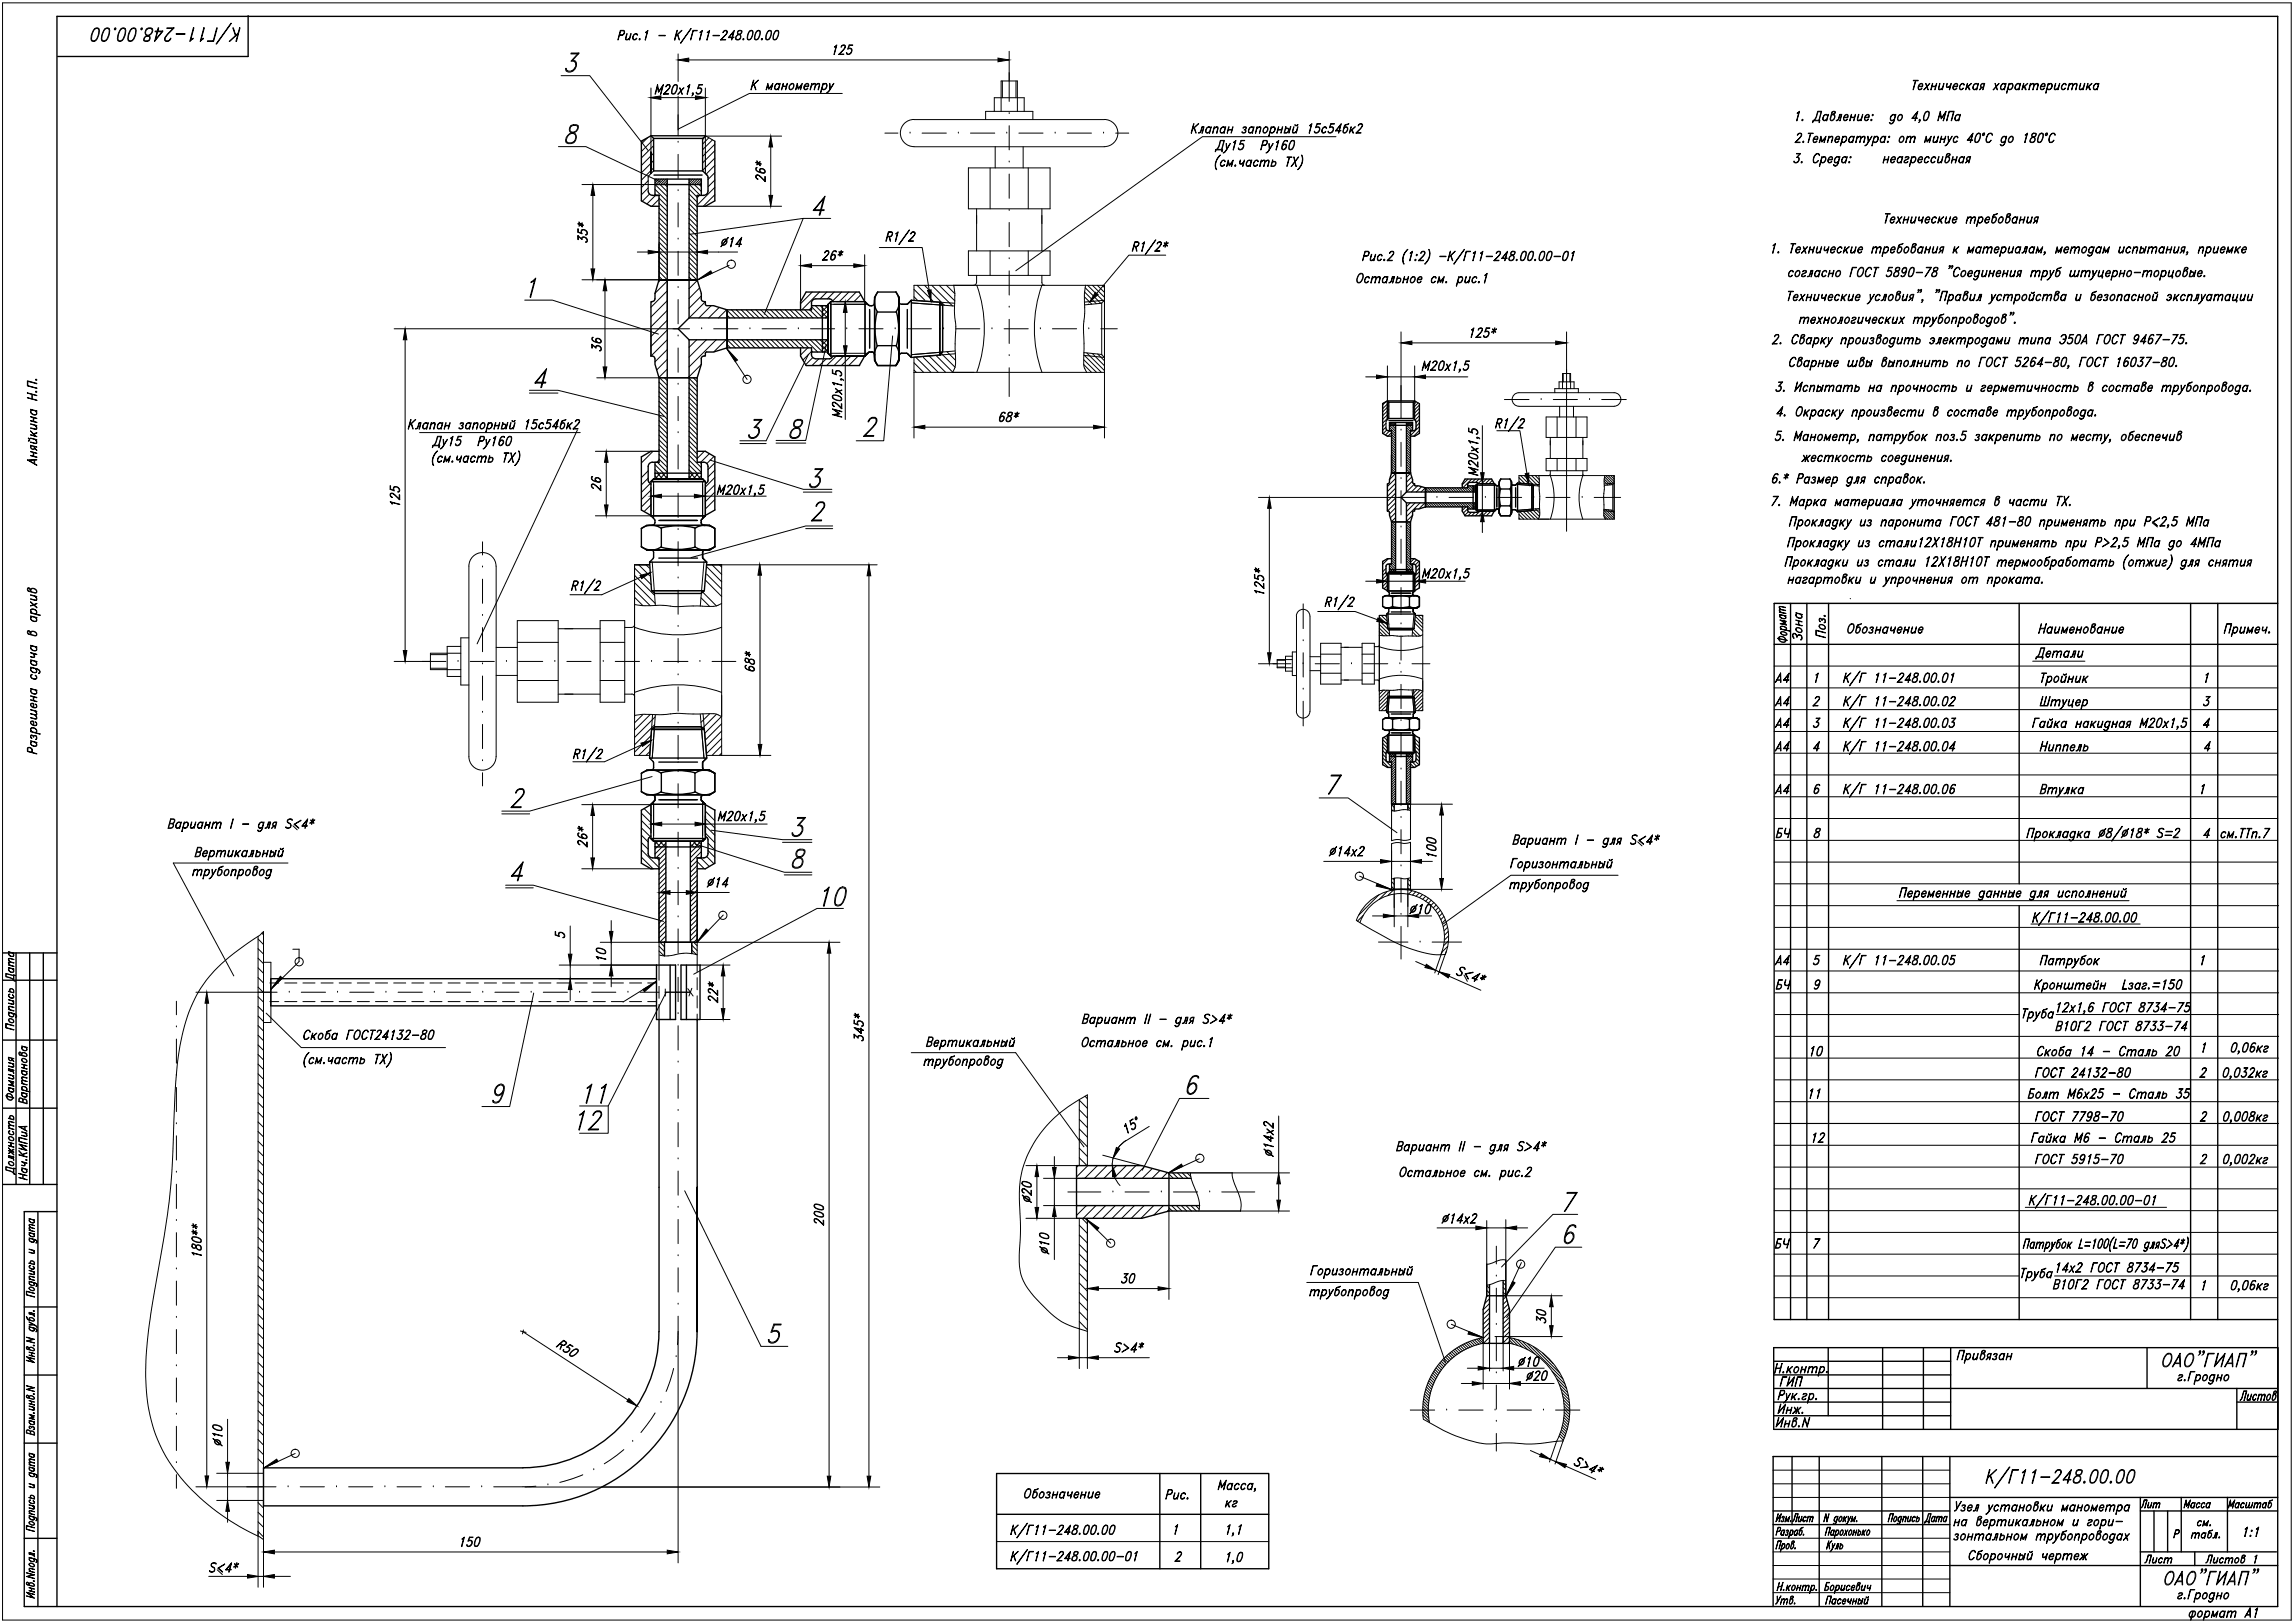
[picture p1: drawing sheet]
<svg xmlns="http://www.w3.org/2000/svg" width="841mm" height="594mm" viewBox="0 0 841 594" stroke-linecap="round" stroke-linejoin="round" font-family="sans-serif">
<g fill="none" stroke="#000" stroke-width=".37">
<path d="M.9 1h838.7v592.4h-838.7zM33.6 14.7l.5 .2 1-.2M34.7 10.7l.6-.3 .9 .3M34.7 10.4l.6-.2 .9 .2a4.8 4.8 0 0 1-1.1 4.5l-.7 .3-.9-.3a4.9 4.9 0 0 1 1.2-4.5zM34.9 10.4a5.1 5.1 0 0 0-1.2 4.5M36.1 10.4a5 5 0 0 1-1.3 4.5M37.4 14.7l.5 .2 1-.2M38.4 10.7l.7-.3 .9 .3M38.5 10.4l.7-.2 .8 .2a4.3 4.3 0 0 1-1.8 4.8l-.9-.3a5.1 5.1 0 0 1 1.2-4.5zM38.7 10.4a5.2 5.2 0 0 0-1.2 4.5M39.8 10.4a4.8 4.8 0 0 1-1.1 4.5M42 10.4l.4-.2 .1 .5-.5 .2z"/>
<path d="M42.1 10.4l.1 .3zM43.3 14.7l.5 .2 1-.2M44.4 10.7l.6-.3 .8 .3M44.4 10.4l.6-.2 .9 .2a4.3 4.3 0 0 1-1.8 4.8l-.9-.3a4.9 4.9 0 0 1 1.2-4.5zM44.6 10.4a5.1 5.1 0 0 0-1.2 4.5M45.8 10.4a5 5 0 0 1-1.3 4.5M47.1 14.7l.5 .2 1-.2M48.1 10.7l.7-.3 .9 .3M48.2 10.4l.7-.2 .8 .2a4.3 4.3 0 0 1-1.8 4.8l-.9-.3a5.1 5.1 0 0 1 1.2-4.5zM48.4 10.4a5.2 5.2 0 0 0-1.2 4.5M49.5 10.4a4.8 4.8 0 0 1-1.2 4.5M51.6 10.4l.5-.2 .1 .5-.5 .2z"/>
<path d="M51.8 10.4l.1 .3zM52.7 14.7l.6 .2 1.4-.2M52.9 14.9a1.54 1.54 0 0 1 1.6-1.8 2.03 2.03 0 0 0 1.3-2.7 1.6 1.6 0 0 0-2.4 .6 1.6 1.6 0 0 0 1.1 2.3 1.02 1.02 0 0 1-.1 1.6M53.8 10.7l.7-.3 1.3 .3a2.06 2.06 0 0 1-2 2.4l-.5 .2a1.47 1.47 0 0 0-.6 1.6 1.37 1.37 0 0 0 1.8 .1 1.37 1.37 0 0 0 .4-1.7l-1.4-.7a1.63 1.63 0 0 1 .3-1.9zM54.3 10.4l-.7 .5M55.4 10.4l.5 .5M59.6 11.4l-2.6 3.1 1.2-4.3h-.2l-1.4 5 3.1-3.8h-2.8l-.1 .2h2.7M63.7 10.2l-2.4 2.4a1.91 1.91 0 0 0-.8 2.3l.3 .3a1.59 1.59 0 0 0 1.9-1.2l-.6 .7-1.2 .2a1.04 1.04 0 0 1 0-1.6l2.9-3.1h-2.6l-.1 .2h2.5M64.6 12.3h3.2v.3h-3.2zM70.9 10.2h.2l-1.2 4.5 .9-.7-1.2 1.2zM74.7 10.2h.2l-1.2 4.5 .9-.7-.1 .3-1.1 .9zM79.4 10.2h.2l-1.3 5h-2.3l.1-.3h2z"/>
<path d="M84.6 8.5l-5.4 7.6zM86.3 13.1l-1-2.9h.2l.9 2.9M87.3 12.1l-3.3 3.1 3.2-2.9M87.8 10.2l-1.1 5h-.3zM211.9 19.8h-2.7l.1-.4h3l-2.7 3M212 19.4l-2.7 3 1.5 .3 .3 1M227 12.8h1.1a.92 .92 0 0 0 .4-1.5h-1l-1.1 3.3 .9-3.5 1.5 .2 .1 .5-.3 .8-.6 .3h-1M229.7 12.3l-.3 1.7 .3 .5 1-.5 .6-1.7-.6 2.3v-.6l-.8 .6-.7-.1zM232.2 12.8a.84 .84 0 0 1 1.3-.3v.4v-.3a1.11 1.11 0 0 0-1.4 .5 1.11 1.11 0 0 0 .2 1.4l1-.5v.1l-1 .5a1.13 1.13 0 0 1-.1-1.8zM234.2 14.3h.4l-.2 .3zM234.4 14.3v.2zM236.6 11.8l.8-.7-1 3.5 .8-3.1z"/>
<path d="M241.5 12.9h2.3zM247.7 13.1l2.2-2-2.2 2.2M248.1 11.1l-1 3.5zM248.2 12.6l.8 2-.6-2M248.5 19.8v10M253.2 10.4l-3.8 5.4zM254 11.1h1.5l-1.5 .2-1 3.3zM256.5 11.8l.9-.7-1.1 3.5 .9-3.1zM259.2 11.8l.9-.7-1.1 3.5 .8-3.1zM261.3 12.9h2.3zM264.2 14.5l1.7 .1h-1.9l2.1-2.1a.77 .77 0 0 0 0-1.2h-.5l-.6 .7-.1-.2 .7-.7h.6l.3 .7-.3 .7-2 2.1M267.1 13.6h1.9l-.1 .2h-2l2.2-2.7-.9 3.5 .6-3-1.7 2.2"/>
<path d="M269.6 14.1l.4 .4M270.5 11.5h1.3M270.5 11.3l-.3 .7 .1 .5a1.03 1.03 0 0 1 1 1.3 1.03 1.03 0 0 1-1.6 .5l.3-1.2 1.4-.6 .4-.5 .1-.7zM270.6 11.3a.77 .77 0 0 0 0 1.2 1.1 1.1 0 0 1 .7 1.6 1.1 1.1 0 0 1-1.7 .2l.1-.9 .9-.8a1.08 1.08 0 0 0 1.1-1.3M271.2 14.1l-.5 .4M272.2 14.3h.4l-.2 .3zM272.4 14.3l.1 .2zM274 14.3h1M274.7 11.5h1.1M274.8 11.3l.7-.2a1.45 1.45 0 0 1 .3 2l-.8 1.4-.7 .1a1.49 1.49 0 0 1-.3-2zM274.9 11.3l-.7 1.3-.1 1.9M275.7 11.3l-.1 1.8-.7 1.4"/>
<path d="M276.6 14.3h1.1M277.4 11.5h1.1M277.5 11.3h1l.1 1.3a2.11 2.11 0 0 1-1.7 2l-.5-.6 .2-.9zM277.6 11.3l-.8 1.3-.1 1.9M278.4 11.3v1.3l-.9 1.9M279 14.3h.4l-.2 .3zM279.1 14.3l.1 .2zM280.8 14.3h1M281.5 11.5h1.1M281.6 11.3l.7-.2a1.45 1.45 0 0 1 .2 2l-.7 1.4-.7 .1a1.49 1.49 0 0 1-.3-2zM281.7 11.3l-.8 1.3-.1 1.9M282.5 11.3l-.1 1.8-.8 1.4"/>
<path d="M283.4 14.3h1.1M284.2 11.5h1M284.2 11.3l.7-.2a1.45 1.45 0 0 1 .3 2l-.8 1.4-.7 .1a1.49 1.49 0 0 1-.2-2zM284.4 11.3l-.8 1.3-.1 1.9M285.2 11.3l-.1 1.8-.8 1.4M305.8 17.1l.9-.6-1.1 3.5 .9-3.2zM307.5 19.8l1.7 .2h-1.9l2.1-2.2a.77 .77 0 0 0 0-1.2h-.5l-.7 .7a.78 .78 0 0 1 .9-.8 .78 .78 0 0 1 .6 1l-2.2 2.5M310.3 19.5l.3 .3M311.7 17.8a1.21 1.21 0 0 1-.5 2M312.1 18.4l-.1-.4-.4-.2-1 .2 .6-1.5h1.3l-1.2 .1-.4 1.2a.86 .86 0 0 1 1.1 0 .86 .86 0 0 1 .1 1.2 1 1 0 0 1-.8 1 1 1 0 0 1-1.1-.7l.1 .3 .8 .2 .9-.7M369.8 18.8v18.4M205.6 27.7h10.5l21.3 27.4"/>
<path d="M207.4 25.4l.7 .7M209.7 22.1l1.2 .3a2.62 2.62 0 0 1-.3 3.1 2.62 2.62 0 0 1-3.1 .6l-.2-1.1h.2l.1 .7 1.5 .4 .9-.4 .8-1M210.4 22.4a2.21 2.21 0 0 1-1 3.7M238.5 32.2v31.4v-7.4M238.5 35.8h20M241 31l.4 2.5 1.7-2.5-.9 3.5 .6-2.8-1.5 2.1-.4-2.1-.9 2.8zM243.3 34.3l1.7 .2h-1.9l2.1-2.2a.77 .77 0 0 0 0-1.2h-.6l-.5 .7-.1-.1 .7-.7h.5l.4 .7-.7 1.1-1.7 1.7M246.3 34.1h1M247 31.3h1.1M247.1 31.1l.7-.1a1.49 1.49 0 0 1 .2 2l-.7 1.3-.8 .2a1.45 1.45 0 0 1-.2-2zM247.2 31.1l-.8 1.4-.1 1.8M248 31.1l-.1 1.9-.8 1.3"/>
<path d="M248.5 35.2v14.5M249 32.2l1 2.3zM250.5 32.2l-2.1 2.3zM252 31.7l.8-.7-1 3.5 .8-3.2zM252.4 22h113.3M253.7 35l.3-.7-.3 .2v-.4l.3-.1v.7l-.6 .5M253.8 34.1l.1 .2zM253.9 34.5l.1 .2M255.2 34l.3 .3M256.7 32.3a1.26 1.26 0 0 1-.5 2M257.1 33l-.5-.7-1 .2 .6-1.5h1.3l-1.3 .1-.4 1.2a.89 .89 0 0 1 1.4 .4 1.31 1.31 0 0 1-.5 1.5 1.31 1.31 0 0 1-1.6-.1l.2-.3v.3l.7 .2 .9-.7M258.5 32.2v31.4"/>
<path d="M275.7 31.4l2.3-2-2.3 2.1M276.1 29.4l-.9 3.5zM276.3 30.9l.7 2-.6-2M281.4 30.6l.4 1.8 1.5-1.8-.7 2.3 .4-1.7-1.3 1.5-.4-1.5-.5 1.7zM284.2 31.1l.7-.5h.3l.4 .5a1.07 1.07 0 0 0-1.5 .1 1.07 1.07 0 0 0 .2 1.5l1-.3-.7 .5-.6-.2-.2-.8zM285.8 30.6l-.6 2.3zM287 30.6l-.1 .9h1.3l.4-.9-.6 2.3 .1-1.2h-1.3l-.5 1.2zM289.8 30.9l.7-.2a1.04 1.04 0 0 1 .2 1.5 1.04 1.04 0 0 1-1.4 .2v-.9zM289.9 30.7l.7-.1a1.3 1.3 0 0 1 .2 1.5 1.3 1.3 0 0 1-1.5 .6 1.5 1.5 0 0 1 .6-2zM292.1 30.6l.5 1.8 1.4-1.8-.6 2.3 .3-1.7-1.2 1.5-.4-1.5-.6 1.7zM294.9 31.1l.7-.5 .6 .1v1l-1.5 .2 .3 .8h.4l.6-.5a.77 .77 0 0 1-1 .7l-.4-.5zM295.3 30.9h.9v.6h-1.4z"/>
<path d="M297.4 31.2l.9-.6 .6 .1-.4 2.2 .2-2-.5-.2zM297.5 30.6l-.7 2.3zM299.4 30.7h1l-.5 2.2 .3-2-.5-.2-.8 .5zM301.6 30.6l-.9 3.4zM301.6 31.1l1.1-.5a1.3 1.3 0 0 1 .2 1.5 1.3 1.3 0 0 1-1.5 .6l-.2-.3a1.08 1.08 0 0 0 1.5-.2 1.08 1.08 0 0 0-.1-1.5zM304.2 32.5l1.4-1.9-1.9 2.9-.8 .5 1.3-1.5-.2-1.9 .2 2.3M308.7 34.2h-34.1l-26 13M367.3 29.7v6.1M372.3 29.7v6.1M701.2 29.4h1.7zM701.9 29.6l-.9 3.3 1.1-3.3M703.2 31.1l1.1-.5 .3 .6-.1 .5h-1.4v.8a.7 .7 0 0 0 1.2-.3 .77 .77 0 0 1-1 .7l-.4-.5z"/>
<path d="M703.5 30.9l.8-.2 .1 .9h-1.3zM705.7 30.6l.9 2.3zM707.1 30.6l-2.1 2.3zM708.2 30.6l-.2 1h1.3l.5-1-.7 2.3 .2-1.2h-1.3l-.5 1.2zM710.8 30.6l-.3 1.6 .3 .5 1-.5 .6-1.6-.6 2.3v-.7l-.8 .7-.6-.2zM713.5 30.6l-.1 1.1 .3 .2 1-.5 .4-.8-.6 2.3 .2-1.5-.8 .6-.6-.1zM716 31.1l1.1-.5 .3 .6-.1 .5h-1.5l.1 .8a.73 .73 0 0 0 1.1-.3l-.3 .5-.6 .2a1.1 1.1 0 0 1-.1-1.8zM716.3 30.9l.7-.2 .2 .9h-1.3zM718.4 31.1l.7-.5 .6 .1 .2 .4-.2 .1-.1-.3a1.09 1.09 0 0 0-1.3 .4 1.09 1.09 0 0 0 .2 1.4h.4l.5-.5a.77 .77 0 0 1-1 .7l-.3-.5zM720.9 30.6l-.3 1.6 1.9-1.6-2.2 2.3zM721.3 31.6l.6 1.3h-.3l-.5-1.2M723.3 31.1l.7-.5h.4l.4 .5a1.08 1.08 0 0 0-1.5 .1 1.08 1.08 0 0 0 .1 1.5l1-.3-.6 .5-.7-.2-.1-.8z"/>
<path d="M724.9 30.6l-.6 2.3zM726 30.9l.5-.3h.8l-.6 2.3 .1-.9h-.6l-.9 .9 .8-.9-.3-.6zM726.1 30.9l1-.2-.3 1.2-.9-.2zM731.1 30.6l.9 2.3zM732.5 30.6l-2.1 2.3zM733.8 30.7l.7-.1 .4 .5a1.08 1.08 0 0 0-1.5 .1 1.08 1.08 0 0 0 .1 1.5l1-.3-.7 .5h-.3l-.4-.5 .1-.8zM735 30.6l-.6 2.3zM736.2 30.6l-.9 3.5zM736.2 31.1l.7-.5a1.21 1.21 0 0 1 .8 1.4 1.21 1.21 0 0 1-1.4 .9l-.4-.5a1.07 1.07 0 0 0 1.5-.2 1.07 1.07 0 0 0-.2-1.5zM738.8 31.1l.6-.5h.4l.4 .5a1.07 1.07 0 0 0-1.5 .1 1.07 1.07 0 0 0 .1 1.5l1.1-.3-1.1 .5a1.1 1.1 0 0 1 0-1.8zM740.3 30.6l-.6 2.3zM741.6 30.6l-.4 1.6 1.9-1.6-2.2 2.3z"/>
<path d="M741.9 31.6l.6 1.3h-.3l-.4-1.2M744 31.2l.9-.6 .6 .1-.5 2.2 .3-2-.5-.2zM744.1 30.6l-.6 2.3zM745.5 31.2l.8-.6 .6 .1-.4 2.2 .3-2-.5-.2zM748.4 30.9l.7-.2 .2 .9h-1.4zM748.4 30.7h.9v1h-1.4v.8a.73 .73 0 0 0 1.2-.3l-.3 .5-.7 .2a1.33 1.33 0 0 1 .3-2.2zM750.6 30.6l-1 3.5zM750.6 31.1l1-.5a1.28 1.28 0 0 1 .3 1.5 1.28 1.28 0 0 1-1.5 .6l-.2-.3a1.07 1.07 0 0 0 1.5-.2 1.07 1.07 0 0 0-.1-1.5zM753.2 30.6l-.3 1.6 .3 .5 1.1-.5 .5-1.6-.6 2.3 .1-.7-.9 .7-.6-.2zM756.1 30.7l.7-.1 .4 .5-.2 .1v-.3a1.09 1.09 0 0 0-1.3 .4 1.09 1.09 0 0 0 .2 1.4l.7-.2 .2-.3a.77 .77 0 0 1-1 .7 1.33 1.33 0 0 1 .3-2.2zM758.2 31.2l.9-.6 .6 .1-.5 2.2 .3-2-.5-.2zM758.3 30.6l-.6 2.3z"/>
<path d="M759.7 31.2l.9-.6 .6 .1-.5 2.2 .3-2-.5-.2zM762.4 30.6l-.3 1.6 .3 .5 1-.5 .6-1.6-.6 2.3v-.7l-.8 .7-.6-.2zM765.1 30.6l-.3 1.6 1.9-1.6-2.2 2.3zM765.5 31.6l.6 1.3h-.3l-.5-1.2M767.5 31.1l.6-.5h.4l.4 .5a1.08 1.08 0 0 0-1.5 .1 1.08 1.08 0 0 0 .1 1.5l1.1-.3-.7 .5-.6-.2-.2-.8zM769.1 30.6l-.7 2.3zM204.6 53.7h10.1l27.2 12.9M207.4 51.6l.7 .7M209.1 46.3l.9-.3h1.1l.7 .3M209.2 46a1.72 1.72 0 0 0 .1 2.6 1.92 1.92 0 0 1 1.6 2.4 1.92 1.92 0 0 1-2.6 1.3l-.7-.3a2.86 2.86 0 0 1 2.8-3.4 2.31 2.31 0 0 0 1.5-2.6l-.7-.3zM209.5 46a1.47 1.47 0 0 0-.1 2.3 2.24 2.24 0 0 1 1.8 2.8 2.24 2.24 0 0 1-3 1.5l-.7-.3a3 3 0 0 1 3-4 1.87 1.87 0 0 0 1.1-2.3M210.7 51.6l-1 .7"/>
<path d="M235.7 51.4l-.7 .6M237.4 50.4l-2.4 2.3M239.5 53.4l-4.5 4.5M239.5 56.1l-4.5 4.5M239.5 58.8l-4.5 4.5M239.5 51l-4.5 4.5M248.5 52.1h.1M248.5 56.5v8.9M259.8 50.4l-2.3 2.4M261.1 51.2l-3.6 3.6M262 55.2l-4.5 4.5M262 52.8l-4.5 4.5"/>
<path d="M262 57.9l-4.5 4.5M277.8 59.7l.8 1-.6-.8-.7 .5 .5-.6-.9-.2 .9 .1-.5-.8 .7 .9 .6-.5-.5 .5 .9 .3-.9-.2M278 59.8v.1M278.1 59.8h-.3M282.4 53.8v17.8M286.4 49.9h-27.7l-1.2 1.2M324.3 48.8h4.8M333.5 48.8h.1M334.9 53.7a5 5 0 0 1-5-5 5 5 0 0 1 5-4.9h69.8a5 5 0 0 1 5 5 5 5 0 0 1-5 4.9M334.9 53.7h69.8M337.9 48.8h8.9M351.2 48.8h.1"/>
<path d="M355.6 48.8h8.9M361.2 43.8v-3h17.3v3M364.4 40.8v-5h10.9v5M364.7 53.7v7.8M366.9 40.8v-11.1h5.9v11.1M368.9 48.8h.1M369.8 41.6h.1M369.8 59.3h.1M369.8 46v8.9M373.4 48.8h8.8M374.9 53.7v7.8M386.7 48.8h.1"/>
<path d="M391.1 48.8h8.9M404.4 48.8h.1M408.9 48.8h4.7M437 47.3l2.3-2-2.3 2.1M437.4 45.3l-.9 3.5zM437.6 46.8l.8 2-.7-2M440.4 46.4h.8l-.6 2.4 .5-2.2h-.6l-.7 2-.6 .2 .9-.9zM442.5 46.6l.7-.2 .4 .5a1.07 1.07 0 0 0-1.5 .2 1.07 1.07 0 0 0 .2 1.5l1-.4-1.1 .6a1.33 1.33 0 0 1 .3-2.2zM443.8 46.4l-.7 2.4zM444.9 47.1l.9-.7 .6 .2-.5 2.2 .3-2-.5-.2zM445 46.4l-.7 2.4zM447.1 56.8h.2a4.7 4.7 0 0 0-1.4 5.3 4.2 4.2 0 0 1 1.2-5.3z"/>
<path d="M447.2 51.4h1.5l-.9 3.3h.3l-.3 .9 .1-.7h-2.3l-.3 .7 .2-.9h.3a5 5 0 0 0 1.4-3.3zM447.3 51.5h1.2l-.8 3.2h-1.8a4.2 4.2 0 0 0 1.4-3.2zM447.5 46.9l.6-.5h.5l.3 .5a1.07 1.07 0 0 0-1.4 .2 1.07 1.07 0 0 0 .1 1.5l1-.4-.7 .6-.6-.2-.2-.8zM447.9 58.8l.7-.2 .4 .5-.1 .2-.1-.3a1.09 1.09 0 0 0-1.3 .4 1.09 1.09 0 0 0 .2 1.4l.9-.5 .1 .1-1.1 .5a1.33 1.33 0 0 1 .3-2.1zM449.1 46.4l-.7 2.4zM449.6 54.6l1.3-2-1.4 2.3a1.44 1.44 0 0 1-1.3 1.1l.7-.4 .7-1-.3-2 .2 2.3M450.1 58.6l.5 1.8 1.4-1.8-.6 2.3 .3-1.6-1.2 1.5-.5-1.5-.5 1.6zM450.3 46.4l-.2 1h1.4l.4-1-.7 2.4 .2-1.2h-1.3l-.4 1.2zM452.1 52.1l.8-.7-1 3.5 .8-3.2-.7 .5zM453.9 54.4l.3 .3M454.5 58.6l-.1 1.2 .3 .2 1-.5 .4-.9-.6 2.3 .2-1.4-.5 .5-.7 .1-.2-.1zM455.2 48.4h1.2"/>
<path d="M455.4 52.7a1.25 1.25 0 0 1-.6 2M455.6 46.8h1.1M455.7 53.4l-.4-.7-1 .2 .5-1.5h1.3l-1.2 .1-.5 1.2a.84 .84 0 0 1 1.4 .4 1.28 1.28 0 0 1-.4 1.5 1.28 1.28 0 0 1-1.6 0v-.4l.1 .4a1.08 1.08 0 0 0 1.6-.6M455.8 46.6l-.3 .3a.82 .82 0 0 1 1.2-.3l-.3 .8 .2 .8a.94 .94 0 0 1-1.4 .4l-.1-.4 .2 .4M456.6 46.6l-.2 .7-.5 .3 .5 .2-.2 .8M457 59.1l.7-.5h.4l.4 .5a1.07 1.07 0 0 0-1.5 .2 1.07 1.07 0 0 0 .1 1.5l1-.4-1 .5a1.1 1.1 0 0 1-.1-1.8zM457.8 46.9l.7-.5h.4l.4 .5a1.07 1.07 0 0 0-1.5 .2 1.07 1.07 0 0 0 .2 1.5l1-.4-.7 .6-.6-.2-.2-.8zM458.6 58.6l-.6 2.3zM459.4 46.4l-.6 2.4zM459.7 59.1l.6-.5 .7 .2v.5l-.1-.3a1.09 1.09 0 0 0-1.3 .4 1.09 1.09 0 0 0 .2 1.4l.9-.5 .1 .1-.7 .5-.6-.1-.2-.8zM460.6 47.1l.8-.7 .7 .2-.5 2.2 .3-2-.5-.2zM460.6 46.4l-.6 2.4z"/>
<path d="M462.2 59.3l.8-.7 .6 .2-.4 2.1 .3-1.9-.5-.2zM462.2 58.6l-.6 2.3zM462.6 53.1l1.4-.2 .3-1.2-1.3-.2-1 3.4 .9-3.5 1.5 .1 .1 .6-.6 1-1.3 .1M463.2 46.9l1-.5a1.28 1.28 0 0 1 .3 1.6 1.28 1.28 0 0 1-1.5 .6l-.2-.8zM463.5 46.8l.3-.2a1.03 1.03 0 0 1 .7 1.3 1.03 1.03 0 0 1-1.2 .7l-.3-.8zM464.1 58.8h1l-.4 2.1 .2-1.9-.5-.2-.8 .5zM465.2 54.6l1.4-2-1.9 3-.8 .4 .7-.4 .6-1-.2-2 .2 2.3M465.8 46.4l-.9 3.5zM466.2 46.6l.3-.2a1.21 1.21 0 0 1 .8 1.5 1.21 1.21 0 0 1-1.4 .9l-.4-.6a1.07 1.07 0 0 0 1.5-.1 1.07 1.07 0 0 0-.1-1.5l-1.1 .3zM466.2 59.5h1.2l-.3 1.1-1.2 .2zM466.3 58.6v.7l.4-.2a.91 .91 0 0 1 .9 .9 .91 .91 0 0 1-.8 .9h-1.1zM467.8 52.1l.8-.7-1 3.5 .8-3.2z"/>
<path d="M468.5 46.4l-.1 1h1.3l.4-1-.6 2.4 .1-1.2h-1.3l-.4 1.2zM469.8 54l.1 .6 .4 .1 1-.7M469.9 53.6l.8-.7 .6 .2 .1 .5M470.6 52.9l-.7 .8M470.7 51.7h1M470.8 51.5l-.3 .6a2.27 2.27 0 0 0-.3 2.6M471 52.9a1.1 1.1 0 0 1-.5 1.8M471.1 47.3h1v.8l-.6 .5h-.8zM471.2 46.4l-.1 .7 .3-.2a.91 .91 0 0 1 .9 .9 .91 .91 0 0 1-.8 1h-1zM471.6 51.5l.2 .4v-.4l-.6-.1a2.95 2.95 0 0 0-1.3 3.3 1.1 1.1 0 0 0 1.4-.5 1.1 1.1 0 0 0-.5-1.5l-.8 .5M471.7 57.5h1.7zM472.4 54.6h1.1"/>
<path d="M472.4 57.6l-.8 3.3 1-3.3M472.9 46.4l-.6 2.4zM473.2 51.7h1.1M473.2 51.5h1.1v1.4a2 2 0 0 1-1.6 2 1.45 1.45 0 0 1-.2-2zM473.4 51.5l-.8 1.4-.1 1.8M474.1 57.5l.9 3.4zM474.1 46.4l-.3 1.7 .2 .5 1.1-.5 .6-1.7-.6 2.4v-.7l-.8 .7-.7-.2zM474.2 51.5l-.1 1.9-.8 1.3M474.6 45.6l.3 .3 .7-.3-.5 .5-.5-.2zM475.8 57.5l-2.6 3.4zM476.9 56.8a4.1 4.1 0 0 1-1.4 5.3 4.7 4.7 0 0 0 1.4-5.3zM479.9 45.9l.9-.6-1.1 3.5 .9-3.2z"/>
<path d="M481.7 48.2l.3 .4M483.2 46.6a1.21 1.21 0 0 1-.5 2M483.6 47.3l-.2-.5-.3-.2-1 .2 .5-1.5h1.4l-1.3 .2-.4 1.1a.89 .89 0 0 1 1.4 .3 1.29 1.29 0 0 1-.5 1.5 1.29 1.29 0 0 1-1.5 0l-.1-.3 .2 .3a1.1 1.1 0 0 0 1.6-.5M485.1 46.6l.7-.2 .4 .5-.2 .2-.1-.3a1.09 1.09 0 0 0-1.3 .4 1.09 1.09 0 0 0 .2 1.4l.7-.2 .2-.3a.77 .77 0 0 1-.9 .7l-.4-1zM486.7 48.2l.3 .4M488.3 46.6a1.25 1.25 0 0 1-.6 2M488.6 47.3l-.5-.7-.9 .2 .5-1.5h1.3l-1.2 .2-.5 1.1a.84 .84 0 0 1 1.4 .3 1.29 1.29 0 0 1-.4 1.5 1.29 1.29 0 0 1-1.6 0v-.3l.1 .3a1.1 1.1 0 0 0 1.6-.5M489.5 47.8l1.9 .1h-2l2.1-2.6-.9 3.5 .7-3-1.8 2.1M489.6 50.1h-48.9l-68.5 49.1M492.5 46.9l.9-.3a1.11 1.11 0 0 1 .2 1.3 1.11 1.11 0 0 1-1.3 .5zM493 45.8l-.4 1 .9-.4a1.28 1.28 0 0 1 .2 1.6 1.28 1.28 0 0 1-1.4 .6l-.2-.5 .5-2 .6-.5 1.1-.3-1.5 .6M495.1 46.4l-.3 1.7 1.9-1.7-2.2 2.4z"/>
<path d="M495.5 47.4l.6 1.4h-.3l-.5-1.2M497 48.6l1.7 .2h-1.8l2-2.2a.72 .72 0 0 0 0-1.1l-.8 .1-.4 .5a.78 .78 0 0 1 .9-.8 .78 .78 0 0 1 .6 1l-2.2 2.5M657.4 59.2l.4 .3M657.9 52.1l1.7 .1h-1.8l1.6-1.6 .7-1.2-.3-.5h-.5l-.7 .7a.79 .79 0 0 1 .9-.8 .79 .79 0 0 1 .7 .9l-2.3 2.5M658.6 57.5a1.11 1.11 0 0 1 .7 1.2 1.11 1.11 0 0 1-1.1 1l-.7-.2-.1-.5 .1 .3a1.1 1.1 0 0 0 1.6-.4M658.6 41.4l.9-.6-1.1 3.4 .8-3.2zM658.9 57.7a1.1 1.1 0 0 1-.5 1.8M659.7 56.4l-1.3-.2h1.4l-1.3 1.5M659.7 56.2l-1.3 1.5 .7 .2 .2 .5M660.1 59.3h.4l-.3 .4zM660.2 59.3l.1 .2zM660.3 43.9h.4l-.2 .3z"/>
<path d="M660.5 43.9l.1 .2zM660.7 51.9h.3l-.2 .3zM660.8 51.9l.1 .2zM662.7 48.8h1.7zM663.4 48.9l-.8 3.3 1-3.3M664.8 50.4l.6-.5 .7 .2v1l-1.6 .2 .3 .8h.5l.5-.6a.77 .77 0 0 1-1 .7l-.4-.5zM664.9 50.4l.9-.3 .2 .8h-1.4zM665.2 56.7a.92 .92 0 0 1 1.4-.3l.2 .6-.5-.6a2.05 2.05 0 0 0-1.4 3.1h.6l.8-.6-.2 .3a.97 .97 0 0 1-1.4 .3l-.2-1.1zM666.1 40.8h1.5l-.9 3.3h.2l-.2 .8 .1-.7h-2.3l-.3 .7 .2-.8h.3a4.6 4.6 0 0 0 1.4-3.3zM666.2 40.9h1.2l-.9 3.2h-1.7a4.4 4.4 0 0 0 1.4-3.2zM667.3 49.9l.5 1.8 1.4-1.8-.7 2.3 .4-1.6-1.3 1.5-.3-1.5-.6 1.6zM667.6 57.3l-.9 3.6z"/>
<path d="M667.6 57.9l1.1-.6a1.28 1.28 0 0 1 .2 1.6 1.28 1.28 0 0 1-1.4 .6l-.2-.3a1.07 1.07 0 0 0 1.5-.2 1.07 1.07 0 0 0-.1-1.5zM668.3 42.4l.7-.5h.4l.4 .5a1.07 1.07 0 0 0-1.5 .2 1.07 1.07 0 0 0 .1 1.5l1-.4-1 .5a1.1 1.1 0 0 1-.1-1.8zM669.9 41.9l-.6 2.3zM670.2 57.9l1-.6 .4 .7-.2 .5h-1.4l.1 .8a.71 .71 0 0 0 1.1-.3l-.6 .7-.6-.2-.2-.8zM670.2 50.6l.8-.7 .7 .2-.5 2.1 .3-2-.5-.1zM670.2 49.9l-.6 2.3zM670.3 57.9l.9-.4 .2 .9h-1.3zM671.2 42.2l.7-.1a1.06 1.06 0 0 1 .2 1.3 1.06 1.06 0 0 1-1.2 .5zM671.3 41l.2-.1a.68 .68 0 0 1 1.1 .3l-1 .7h.4a1.3 1.3 0 0 1 .2 1.6 1.3 1.3 0 0 1-1.4 .6l-.2-.6zM671.4 41l-.2 .9 1.4-.7M672.4 40.9v.5M672.5 41l-.7-.1-.5 .3"/>
<path d="M672.5 57.9l.7-.6h.5l.3 .6a1.07 1.07 0 0 0-1.5 .1 1.07 1.07 0 0 0 .2 1.5l1-.3-.7 .5-.6-.2-.2-.8zM672.8 50.4l1-.5 .4 .7-.2 .5h-1.4v.8a.7 .7 0 0 0 1.2-.4 .77 .77 0 0 1-1 .7 1.1 1.1 0 0 1 0-1.8zM672.9 50.4l.9-.3 .1 .8h-1.3zM674.2 41.9h.8l-.7 2.3 .5-2.1h-.6l-.6 2-.7 .1 .9-.8zM674.2 57.3l-.5 2.5a1.11 1.11 0 0 1-1.6 .9l-.2-.3 .6 .3 .7-.3zM675.2 57.9l.7-.6h.4l.4 .6a1.08 1.08 0 0 0-1.5 .1 1.08 1.08 0 0 0 .1 1.5l1-.3-.6 .5-.7-.2-.1-.8zM675.3 49.9l-.9 3.5zM675.3 50.4l1.1-.5a1.3 1.3 0 0 1 .2 1.6 1.3 1.3 0 0 1-1.5 .6l-.2-.4a1.08 1.08 0 0 0 1.5-.1 1.08 1.08 0 0 0-.1-1.5zM675.9 42.4l1.1-.5 .3 .7-.1 .5h-1.5l.1 .8a.7 .7 0 0 0 1.1-.4 .77 .77 0 0 1-1 .7l-.3-.5zM676.2 42.2l.7-.1 .2 .8h-1.3zM676.8 57.3l-.6 2.4zM677.5 59.3h.4l-.2 .4z"/>
<path d="M677.6 59.3l.1 .2zM677.8 50.4l.7-.5h.4l.4 .5a1.08 1.08 0 0 0-1.5 .1 1.08 1.08 0 0 0 .1 1.6l1-.4-.6 .5-.7-.1-.1-.8zM678 57.5h.4l-.3 .4zM678.1 57.5l.1 .2zM678.4 41.9l-.1 1h1.3l.4-1-.6 2.3 .2-1.1h-1.4l-.4 1.1zM679.4 49.9l-.6 2.3zM680.6 50.6l.8-.7 .6 .2-.4 2.1 .3-2-.5-.1zM680.6 49.9l-.6 2.3zM681.1 41.9l-.3 1.6 .2 .6 1.1-.6 .6-1.6-.7 2.3 .1-.7-.8 .7-.7-.1zM682 50.6l.9-.7 .6 .2-.5 2.1 .3-2-.5-.1zM683.6 42.4l.7-.5 .6 .2v1l-1.5 .1 .3 .9h.4l.5-.6a.77 .77 0 0 1-1 .7l-.3-.5zM683.7 42.4l.9-.3 .3 .5-.1 .3h-1.3z"/>
<path d="M684.7 51.9l1.4-2-1.9 3-.8 .5 1.3-1.5-.3-2 .2 2.3M685.6 43.9h.4l-.2 .3zM685.7 43.9l.1 .2zM686.1 42.1h.4l-.2 .3zM686.2 42.1l.1 .1zM686.9 49.9l-1 3.5zM686.9 50.4l1-.5a1.29 1.29 0 0 1 .2 1.5 1.29 1.29 0 0 1-1.4 .7l-.2-.4a1.08 1.08 0 0 0 1.5-.1 1.08 1.08 0 0 0-.1-1.5zM689.4 50.4l.6-.5h.5l.3 .5a1.07 1.07 0 0 0-1.4 .2 1.07 1.07 0 0 0 .1 1.5l1-.4-1.1 .5a1.1 1.1 0 0 1 0-1.8zM690.7 57.3l-.2 1.1h1.4l.3-1.1-.6 2.4 .2-1.2h-1.3l-.5 1.2zM691 49.9l-.6 2.3zM691.6 51.9h.4l-.2 .3zM691.8 51.9l.1 .2z"/>
<path d="M692.1 50.1h.4l-.2 .3zM692.3 50.1l.1 .1zM693 42.4l.7-.5h.4l.4 .5a1.08 1.08 0 0 0-1.5 .1 1.08 1.08 0 0 0 .1 1.6l1-.4-.6 .5-.6-.1-.2-.9zM693.2 57.9l1.1-.6 .3 .7-.1 .5h-1.5v.8a.7 .7 0 0 0 1.2-.3l-.6 .7-.6-.2-.2-.8zM693.3 57.9l.9-.4 .2 .2v.7h-1.4zM694.6 41.9l-.5 2.5a1.06 1.06 0 0 1-1.5 .8l-.2-.3 .6 .3 .7-.3zM695.6 57.9l.7-.6h.3l.4 .6a1.07 1.07 0 0 0-1.5 .1 1.07 1.07 0 0 0 .2 1.5l1-.3-1.1 .5a1.1 1.1 0 0 1 0-1.8zM695.7 42.4l.7-.5a1.21 1.21 0 0 1 .8 1.5 1.21 1.21 0 0 1-1.5 .8l-.3-.5zM696 42.2l.7-.1a1.12 1.12 0 0 1 .1 1.3 1.12 1.12 0 0 1-1.2 .5l-.1-.7zM696.3 50.4l1.1-.5a1.29 1.29 0 0 1 .2 1.5 1.29 1.29 0 0 1-1.5 .7l-.1-.8zM696.4 50.4l.9-.3a1.11 1.11 0 0 1 .1 1.3 1.11 1.11 0 0 1-1.2 .5l-.1-.6zM697.2 57.3l-.6 2.4z"/>
<path d="M697.8 59.3h1.3M698.2 58.7l-.3 .8M698.3 57.7h1.2M698.5 57.5l-.4 .4a.92 .92 0 0 1 1.4-.4l-.2 .7-1.4 .7M698.9 50.6l.9-.7 .6 .2-.5 2.1 .3-2-.5-.1zM699 49.9l-.7 2.3zM699.4 57.5l-.2 .7M699.4 58l-1.4 .7-.2 .8a.97 .97 0 0 0 1.4-.3l-.4 .3M700.4 50.6l.8-.7 .6 .2-.4 2.1 .3-2-.5-.1zM700.6 57.3l-.9 3.6zM700.6 57.9l1.1-.6a1.28 1.28 0 0 1 .2 1.6 1.28 1.28 0 0 1-1.5 .6l-.1-.3a1.07 1.07 0 0 0 1.5-.2 1.07 1.07 0 0 0-.2-1.5zM700.8 43.2l1.8 .2h-2l2.2-2.6-1 3.4 .7-3-1.8 2.2"/>
<path d="M703.3 57.9l.9-.4 .1 .9h-1.3zM703.3 44.7l.3-.6-.3 .1v-.3l.3-.2-.1 .7-.5 .5M703.4 43.9l.1 .2zM703.5 44.2v.2M703.5 57.5h.9v1h-1.4v.8a.71 .71 0 0 0 1.2-.3l-.6 .7h-.4l-.4-.5 .1-.8zM705 43.9h1.1M705.5 57.9l.7-.6 .6 .2v.5v-.3a1.09 1.09 0 0 0-1.3 .4 1.09 1.09 0 0 0 .2 1.4l1-.3-.7 .5-.6-.2-.2-.8zM705.8 41h1M705.8 40.9h1.1v1.3a2.11 2.11 0 0 1-1.6 2 1.45 1.45 0 0 1-.2-2zM705.9 49.9l.4 1.8 1.4-1.8-.6 2.3 .3-1.6-1.2 1.5-.4-1.5-.6 1.6zM706 40.9l-.8 1.3-.1 1.9M706.8 40.9l-.1 1.8-.8 1.4"/>
<path d="M707.9 57.9l.7-.6 .6 .2 .2 .4-.2 .1v-.3a1.09 1.09 0 0 0-1.4 .4 1.09 1.09 0 0 0 .2 1.4l1-.3-.6 .5-.6-.2-.2-.8zM708.8 49.9l-.3 1.6 .2 .6 1.1-.6 .6-1.6-.6 2.3v-.7l-.8 .7-.6-.1zM710.5 57.3l-.4 1.7 .3 .5 1.1-.5 .5-1.7-.5 2.4v-.7l-.9 .7-.6-.2zM711 40.8l.5 2.4 1.7-2.4-1 3.4 .7-2.8-1.5 2.1-.4-2.1-.9 2.8zM711.5 49.9l-.2 1h1.3l.5-1-.7 2.3 .2-1.1h-1.3l-.5 1.1zM713.4 57.5h.5a1.05 1.05 0 0 1 .3 1.4 1.05 1.05 0 0 1-1.3 .4zM713.4 56.5a.83 .83 0 0 1 1.2-.1 .87 .87 0 0 1-.9 .9h.4a1.3 1.3 0 0 1 .2 1.6 1.3 1.3 0 0 1-1.5 .6l-.1-.5zM713.5 56.5l-.2 .8 1.3-.6M714.1 51.9l1.3-2a6 6 0 0 1-2.5 3.5l1.2-1.5-.2-2 .1 2.3M714.2 40.8h1.9l-.9 3.4 .7-3.3h-1.6l-1 3.3zM714.5 56.4v.4M714.5 56.5l-.7-.1-.5 .3"/>
<path d="M715.6 57.3l-.1 1.1h1.3l.5-1.1-.7 2.4 .2-1.2h-1.3l-.4 1.2zM716.1 50.4l.7-.5 .6 .2v.5l-.1-.4a1.09 1.09 0 0 0-1.3 .5 1.09 1.09 0 0 0 .2 1.4l.7-.2 .2-.4a.77 .77 0 0 1-.9 .7l-.4-.5zM716.7 42.4l.7-.5h.4l.4 .5a1.08 1.08 0 0 0-1.5 .1 1.08 1.08 0 0 0 .1 1.6l1-.4-.6 .5-.7-.1-.1-.9zM718.3 41.9l-.6 2.3zM718.5 57.5l.7-.2 .4 .6a1.07 1.07 0 0 0-1.5 .1 1.07 1.07 0 0 0 .2 1.5l1-.3-1.1 .5a1.4 1.4 0 0 1 .3-2.2zM719.8 57.3l-.6 2.4zM721 57.7l1-.2-.3 1.2-.9-.2zM721.1 57.5l1.1-.2-.7 2.4 .2-.8h-.6l-.9 .8 .8-.8-.4-.7zM721.1 51.3l1.8 .1h-2l2.2-2.6-1 3.4 .7-3-1.8 2.2M723.8 51.9h1.1M724.6 49.1h1M724.6 48.9h1.1v1.3a2 2 0 0 1-1.6 2 1.45 1.45 0 0 1-.2-2z"/>
<path d="M724.7 48.9l-.7 1.3-.1 1.9M725.6 48.9l-.1 1.8-.8 1.4M728.5 49.2a.92 .92 0 0 1 1.6 0l-.1 .4-.3-.7a2.06 2.06 0 0 0-1.4 3.2h.5l.9-.7a.98 .98 0 0 1-1.3 .9 .98 .98 0 0 1-.6-1.4zM733.7 50.4l.6-.5h.4l.4 .5a1.07 1.07 0 0 0-1.5 .2 1.07 1.07 0 0 0 .2 1.5l1-.4-1.1 .5a1.1 1.1 0 0 1 0-1.8zM735.2 49.9l-.5 2.5a1.11 1.11 0 0 1-1.5 .8l-.2-.3 .6 .3 .7-.3zM736.3 50.4l1.1-.5a1.3 1.3 0 0 1 .2 1.6 1.3 1.3 0 0 1-1.5 .6l-.1-.8zM736.5 50.4l.8-.3a1.1 1.1 0 0 1 .2 1.3 1.1 1.1 0 0 1-1.3 .5l-.1-.6zM742.2 49.4l.8-.6-1.1 3.4 .9-3.1zM743.9 51.7l.4 .4M744.8 49.1h1.3M744.8 48.9l-.3 .7 .4 .6a.97 .97 0 0 1 .7 1.4 .97 .97 0 0 1-1.5 .3l.2-1.2 1.4-.6 .4-.5 .1-.7-.4-.1zM745 48.9a.67 .67 0 0 0-.1 1.2 1.1 1.1 0 0 1 .7 1.6 1.1 1.1 0 0 1-1.7 .2l.1-.8 .9-.9a1.12 1.12 0 0 0 1.1-1.3"/>
<path d="M745.5 51.7l-.4 .4M746.8 51.9h1.1M747.6 49.1h1.1M747.6 48.9h1.1v1.3a2.11 2.11 0 0 1-1.6 2l-.3-.1-.1-1.4zM747.8 48.9l-.8 1.3-.2 1.3 .1 .6M748.5 48.9l.2 .5-.2 1.3-.8 1.4M751.5 49.2a.95 .95 0 0 1 1.4-.3l.3 .7-.5-.7a2.05 2.05 0 0 0-1.4 3.2h.5l.9-.7a.94 .94 0 0 1-.9 .8 .94 .94 0 0 1-1-.8l.2-1.3zM213.3 67.6h26.8l4.4 4.4M217.3 71.6v26.9M237.5 68.9l-2.5 2.5M237.5 66.2l-2.5 2.5M238 71.1l-2.6 2.6"/>
<path d="M239.5 61.5l-4.5 4.5M240 71.1l.5 .5M240 69.3l4.5 4.5M240.2 71.6l-3.1 3.1M240.6 65.6l-.6 .6M241.5 65.6l-1.5 1.4M241.5 76.2l3 3M241.5 78l3 3M241.5 72.6l3 3M241.5 79.8l3 2.9M241.5 74.4l3 3M241.5 73l-2.6 2.6"/>
<path d="M241.9 67.6l2.6 2.6M242.4 65.6l-2 2M243.2 65.6l-2 2M243.7 67.6l.8 .8M244.1 65.6l-2 2M244.5 66.1l-1.5 1.5M244.5 67l-.6 .6M248.5 69.8h.1M248.5 74.3v8.8M252.5 76.4l3 3M252.5 78.2l3 3M252.5 80l3 3"/>
<path d="M252.5 74.6l3 3M252.5 72.8l3 3M252.5 71l3 3M252.5 69.2l3 3M252.9 65.6l-.4 .4M253.8 65.6l-1.3 1.3M254.4 67.6l2.6 2.5M254.7 65.6l-2 2 3.9 4M255.5 71.6h1.5M255.6 65.6l-2 2M256.3 71.6l-.8 .8M256.5 65.6l-2 2"/>
<path d="M257 65.9l-1.6 1.7M257 66.8l-.8 .8 .8 .8M258.5 75.6h27.9M262 68.6l-6.5 6.5M262 65.9l-2.5 2.5M262 63.2l-2.5 2.5M262 71.3l-4.3 4.3M262 60.6l-3.3 3.2M277.1 61.5l.4-.2-.4 .1-.2 .6a3.1 3.1 0 0 0 3.4 1.3 1.1 1.1 0 0 0-.6-1.5 1.1 1.1 0 0 0-1.4 .5l.5 .8M277.1 62.3l.5 .4a2.5 2.5 0 0 0 2.7 .3M277.3 61.4v1.1M278.5 62.1a1.11 1.11 0 0 1 1.8 .5"/>
<path d="M278.5 62.6l.8 .7M279.1 61.8l-.6 .5 .1 .6 .5 .3M279.6 61.9l.7 .9-.2 .4-.5 .2M280.3 66.4l.2-1.7v1.8l-2.5-2.3h-.7l-.2 .3a.87 .87 0 0 0 .7 1.1l-.5-.2-.4-.5v-.5l.4-.3 1 .2 2.2 2.1M294.3 80h10.1M298.3 76.8h3.7v.3h-4l4.3-5.3-1.8 7h-.3l1.6-6-3.6 4.3M354.9 61.5h29.9v15h-29.9zM357.9 76.5v15.4M362.8 61.5v15M369.8 77.1h.1M369.8 63.7v8.9M376.8 61.5v15"/>
<path d="M381.8 76.5v15.4M452.5 60.6h.4l-.2 .3zM452.6 60.6l.1 .2zM691 78.2h1.7zM691.7 78.4l-.9 3.3 1.1-3.3M693 79.9l1.1-.5 .3 .6-.1 .5h-1.4v.9a.7 .7 0 0 0 1.2-.3 .77 .77 0 0 1-1 .6 1.1 1.1 0 0 1-.1-1.8zM693.3 79.7l.8-.1 .1 .8h-1.3zM695.4 79.4l1 2.3zM696.9 79.4l-2.1 2.3zM697.9 79.4l-.1 1h1.3l.5-1-.7 2.3 .2-1.2h-1.3l-.5 1.2zM700.6 79.4l-.3 1.7 .3 .5 1-.5 .6-1.7-.6 2.3v-.6l-.8 .6-.6-.1zM703.3 79.4l-.1 1.1 .3 .2a1.62 1.62 0 0 0 1.4-1.3l-.6 2.3 .2-1.5-.8 .7h-.4l-.3-.2z"/>
<path d="M705.8 79.9l.7-.5 .6 .2v.9l-1.5 .2 .3 .9h.4l.5-.5a.77 .77 0 0 1-1 .6l-.4-.5zM706 79.9l.8-.3 .3 .1-.1 .7h-1.3zM708.2 79.9l.7-.5 .6 .2v.4l-.1-.3a1.09 1.09 0 0 0-1.3 .5 1.09 1.09 0 0 0 .2 1.4l.7-.2 .2-.3a.77 .77 0 0 1-1 .6l-.3-.5zM710.7 79.4l-.3 1.7 1.9-1.7-2.2 2.3zM713.2 79.4l-.3 1.7 .3 .5 1-.5 .6-1.7-.6 2.3v-.6l-.8 .6-.6-.1zM716.1 79.7l.7-.1 .2 .8h-1.4zM716.1 79.6h.9v.9h-1.4v.9a.7 .7 0 0 0 1.2-.3 .77 .77 0 0 1-1 .6l-.4-1zM721.1 79.4l-.6 2.3zM725.2 79.4l-.9 3.5zM725.6 79.6l.3-.2a1.21 1.21 0 0 1 .8 1.5 1.21 1.21 0 0 1-1.4 .8l-.4-.5a1.07 1.07 0 0 0 1.5-.1 1.07 1.07 0 0 0-.2-1.5l-1 .3zM728 79.7l.8-.1 .1 .8h-1.3zM728.1 79.6h.9v.9h-1.5l.1 .9a.73 .73 0 0 0 1.2-.3l-.3 .5-.7 .1a1.33 1.33 0 0 1 .3-2.1z"/>
<path d="M730.3 79.9l.8-.3a1.1 1.1 0 0 1 .2 1.3 1.1 1.1 0 0 1-1.3 .5zM730.7 78.7l-.4 1 .9-.3a1.28 1.28 0 0 1 .2 1.6 1.28 1.28 0 0 1-1.4 .6l-.2-.5 .5-2 .6-.5 1.1-.4-1.5 .7M733 79.7l.7-.1a1.12 1.12 0 0 1 .1 1.3 1.12 1.12 0 0 1-1.3 .5v-1zM733 79.6l.7-.2a1.29 1.29 0 0 1 .2 1.5 1.29 1.29 0 0 1-1.4 .7 1.42 1.42 0 0 1 .5-2zM735.4 79.7l.7-.1a1.07 1.07 0 0 1 .2 1.3 1.07 1.07 0 0 1-1.3 .5zM735.5 78.6l.5-.4 .8 .2a.87 .87 0 0 1-1 1h.5a1.3 1.3 0 0 1 .1 1.6 1.3 1.3 0 0 1-1.4 .6l-.1-.5zM735.7 78.6l-.2 .8 1.3-.7M736.6 78.4v.5M736.7 78.6l-.7-.2-.5 .3M737.7 79.9l.7-.5h.4l.4 .5a1.08 1.08 0 0 0-1.5 .2 1.08 1.08 0 0 0 .1 1.5l1-.4-.6 .5-.7-.1-.1-.9zM739.3 79.4l-.6 2.3zM740.5 79.4l-.1 1h1.3l.4-1-.6 2.3 .1-1.2h-1.3l-.4 1.2z"/>
<path d="M743.2 79.4l-.3 1.7 .2 .5 1.1-.5 .6-1.7-.7 2.3 .1-.6-.9 .6-.6-.1zM745.7 79.7l.5-.3h.8l-.6 2.3 .1-.8h-.5l-.9 .8 .7-.8-.4-.7zM745.9 79.7l.9-.1-.3 1.1-.8-.2zM211.8 86.4l1.5 1.3 .1-.7 .6-.1M211.9 86.5l-.1 1.2v-1.4l1.5 1.3M212.6 82.1l.8 1-.6-.8-.7 .5 .5-.6-.8-.2 .8 .1-.5-.8 .7 .9 .6-.5-.5 .5 .9 .4-.9-.3M212.8 82.2v.1M212.9 82.2h-.3M213.1 84.5a1.21 1.21 0 0 1 2 .5M213.3 87.2a1.11 1.11 0 0 1 1.8 .5M213.8 84.1l-.5 .2-.2 .4 .2 .9-1.5-.5v-1.3l.1 1.2 1.2 .5a.89 .89 0 0 1 .3-1.4 1.29 1.29 0 0 1 1.5 .4 1.29 1.29 0 0 1 0 1.5h-.3l.3-.1 .2-.7-.7-.9M214.4 87l.7 .8-.2 .8h-.3l.3 .1a1.15 1.15 0 0 0-.1-1.6 1.15 1.15 0 0 0-1.7 .2v.3"/>
<path d="M215.1 88.4l-.3 .3M215.1 85.7l-.3 .3M233.6 92.3h3.9M241.5 83.3l3 3M241.5 95.9l3 3M241.5 99.5l3 3v17.9M241.5 90.5l3 3M241.5 88.7l3 3M241.5 81.6l3 3M241.5 85.2l3 2.9M241.5 86.9l3 3M241.5 94.1l3 3"/>
<path d="M241.5 97.7l3 3M248.5 87.6h.1M248.5 92v8.9M252.5 96.1l3 3M252.5 83.6l3 3M252.5 81.8l3 3M252.5 87.2l3 3M252.5 85.4l3 2.9M252.5 97.9l3 3M252.5 94.3l3 3M252.5 90.7l3 3M252.5 92.5l3 3"/>
<path d="M252.5 99.7l2.8 2.8M252.5 88.9l3 3M252.7 85.8l41.6-5.8-14.2 35.1M255.3 92.3h-13.8l3 3M259.3 92.3h11M264.9 87.9a.89 .89 0 0 1 1.4-.1 .89 .89 0 0 1-.1 1.3 .93 .93 0 0 1-1.4 .7 .93 .93 0 0 1-.1-1.5zM265.1 88a.68 .68 0 0 1 .9-.2 .68 .68 0 0 1 .3 .9l-.2 .4a.79 .79 0 0 1-1.2 .5 .79 .79 0 0 1-.1-1.3zM266.7 87.1l-2.6 3.3zM267.2 97.2l-11.6 5.4M267.9 87.6l.9-.7-1.1 3.5 .8-3.2zM269.8 89.4l1.9 .2h-2l2.1-2.7-.9 3.5 .7-3-1.8 2.2M293.4 93.3v17.9l4.2-4.2"/>
<path d="M297.4 97.3h15.5M301.5 95.2l1.7 .1h-1.9l2.1-2.2a.73 .73 0 0 0 0-1.1h-.5l-.7 .7a.78 .78 0 0 1 .8-.9 .78 .78 0 0 1 .7 1l-2.2 2.5M304.5 94.5l.1 .5 .4 .2 .9-.7M304.6 94l.8-.7 .5 .2 .2 .5M305.3 93.3l-.8 .8M305.4 92.1h1M305.5 92l-.4 .5a2.42 2.42 0 0 0-.3 2.7M305.7 93.3a1.11 1.11 0 0 1-.5 1.9M306.3 92l.2 .3v-.3l-.6-.2a2.98 2.98 0 0 0-1.4 3.4 1.12 1.12 0 0 0 1.5-.6 1.12 1.12 0 0 0-.5-1.5l-.8 .5M308 92.8h.1M308 92.7l.1 .3M308.1 92.7l-1 .8 .9-.7-.5-.7 .5 .6 .2-.9-.1 .9 .8-.6-.8 .7 .5 .7-.5-.5-.4 .8 .2-.8"/>
<path d="M316.9 93.3v17.2M322.2 90.7h15.7l3.3 19.8M325.2 86.6h1a.86 .86 0 0 0 .7-.7 .86 .86 0 0 0-.3-.9h-.9l-1.1 3.4 .9-3.5 1.5 .1 .1 .5a1.19 1.19 0 0 1-1 1.2h-.9M325.9 86.7l.4 1.7-.3-1.7M328.3 85.5l.8-.6-1 3.5 .8-3.2zM333 88.2l1.7 .2h-1.8l2.3-2.5v-.7l-.3-.2a.87 .87 0 0 0-1.1 .7h-.1a.84 .84 0 0 1 .8-.8 .84 .84 0 0 1 .9 .6l-.8 1.2-1.6 1.7M333.2 84.2l-3.8 5.3zM354.9 91.9h29.9v9h-29.9zM362.8 91.9v9M369.8 94.8h.1M369.8 81.5v8.9M369.8 99.2v8.9"/>
<path d="M376.8 91.9v9M415.5 90.2h1a1.13 1.13 0 0 0 .7-1.3l-1.3-.2-1 3.3 .9-3.5 1.5 .2v1l-.4 .5-1.4 .2M416.1 90.4l.5 1.6-.3-1.6M418.6 89.2l.8-.7-1 3.5 .8-3.1zM423.3 91.8l1.7 .2h-1.8l2-2.1a.73 .73 0 0 0 0-1.2l-.8 .2-.4 .5a.78 .78 0 0 1 .9-.8 .78 .78 0 0 1 .6 .9l-2.2 2.5M423.5 87.9l-3.8 5.3zM427.1 89.5h.2M427.2 93.5h-13.5l-14.3 17M427.2 89.4v.3M427.3 89.4l-1 .8 .8-.7-.4-.6 .5 .5 .2-.9-.1 .9 .8-.5-.8 .6 .5 .7-.6-.5-.3 .8 .2-.8M499.9 93.7l1.4-.2 .3-1.1-1.3-.2-1 3.3 .9-3.5 1.4 .2 .2 .5-.6 1-1.3 .1M502.5 93.2l-.3 1.6 .3 .5 1.1-.5 .5-1.6-.6 2.3 .1-.7-.8 .7-.7-.2z"/>
<path d="M505.1 93.7l.7-.5 .5 .1 .3 .4-.3 .1v-.3a1.09 1.09 0 0 0-1.3 .4 1.09 1.09 0 0 0 .2 1.4h.4l.5-.5a.77 .77 0 0 1-1 .7l-.4-.5zM507.1 95.2h.4l-.3 .3zM507.2 95.2l.1 .1zM508.5 95.3h1.7v.2h-1.9l2.1-2.2a.72 .72 0 0 0 0-1.1h-.5l-.6 .6-.1-.1 .7-.7h.6l.3 .7-.3 .6-2 2.2M515.5 91.7l.5-.4a4.7 4.7 0 0 0-1.5 5.4 3.9 3.9 0 0 1 1-5zM516.8 92.7l.8-.7-1 3.5 .8-3.1zM518.5 95.2h.4l-.2 .3zM518.6 95.2l.2 .1zM519 93.3h.4l-.2 .4zM519.1 93.3l.1 .2zM519.9 95.3l1.7 .2h-1.8l2-2.2a.72 .72 0 0 0 0-1.1h-.5l-.6 .6v-.1l.6-.7h.6l.3 .7-.7 1.1-1.6 1.7M523.5 91.3a4.1 4.1 0 0 1-1.4 5.4 4.7 4.7 0 0 0 1.4-5.4z"/>
<path d="M527.6 93.8h2.3zM531.1 94l2.2-2-2.3 2.2M531.5 92l-1 3.5zM531.6 93.5l.8 2-.7-2M536.6 91.3l-3.9 5.4zM537.3 92h1.6l-1.5 .2-1 3.3zM539.9 92.7l.9-.7-1.1 3.5 .9-3.1zM542.6 92.7l.8-.7-1 3.5 .8-3.1zM544.7 93.8h2.2zM547.6 95.3l1.7 .2h-1.9l2-2.2 .3-.9-.7-.2-.7 .6a.79 .79 0 0 1 .8-.8 .79 .79 0 0 1 .7 1l-2.3 2.5M550.5 94.5l1.8 .2h-2l2.2-2.7-1 3.5 .7-3-1.8 2.2M553 95l.3 .3"/>
<path d="M553.8 92.4h1.4M553.9 92.2l-.3 .6 .1 .5a1.03 1.03 0 0 1 1 1.4 1.03 1.03 0 0 1-1.6 .5l.3-1.2 1.4-.7 .4-.5v-.6l-.3-.2zM554 92.2a.73 .73 0 0 0 0 1.1 1.1 1.1 0 0 1 .7 1.6 1.1 1.1 0 0 1-1.7 .3v-.9l.9-.8a1.07 1.07 0 0 0 1.2-1.3M554.6 95l-.5 .3M555.6 95.2h.4l-.2 .3zM555.8 95.2v.1zM557.4 95.2h1M558.1 92.4h1.1M558.1 92.2h1.1l.1 1.3a2.11 2.11 0 0 1-1.6 2l-.4-.2a3.3 3.3 0 0 1 .8-3.1zM558.3 92.2l-.8 1.3-.1 1.8M559.1 92.2l.1 .5-.2 1.3-.8 1.3M560 95.2h1.1"/>
<path d="M560.7 92.4h1.1M560.8 92.2h1l.1 1.3a2.02 2.02 0 0 1-1.6 2l-.4-.2v-1.3zM560.9 92.2l-.9 1.8 .1 1.3M561.7 92.2l-.1 1.8-.7 1.3M562.4 95.2h.4l-.2 .3zM562.5 95.2l.1 .1zM564.1 95.2h1.1M564.9 92.4h1.1M564.9 92.2h1.1v1.3a2.11 2.11 0 0 1-1.6 2 1.45 1.45 0 0 1-.2-2zM565.1 92.2l-.8 1.3-.1 1.8M565.9 92.2l-.1 1.8-.8 1.3M566.8 95.2h1.1"/>
<path d="M567.5 92.4h1.1M567.6 92.2h1.1v1.3a2.11 2.11 0 0 1-1.6 2l-.5-.7 .2-1.3zM567.7 92.2l-.7 1.3-.1 1.8M568.5 92.2l.1 1.3-.9 1.8M569.6 93.8h2.2l-2.3 .2zM572.8 95.2h1M573.5 92.4h1.1M573.6 92.2h1l.1 1.3a2.11 2.11 0 0 1-1.6 2 1.45 1.45 0 0 1-.3-2zM573.7 92.2l-.8 1.3v1.8M574.5 92.2l-.1 1.8-.7 1.3M576.1 92.7l.8-.7-1 3.5 .8-3.1-.7 .4zM649.8 89.9l.8-.7-1 3.5 .8-3.2z"/>
<path d="M651.5 92.4h.4l-.2 .3zM651.6 92.4l.1 .1zM655.7 99.6l.7-.6 .7 .2v.5l-.1-.3a1.1 1.1 0 0 0-1.3 .4 1.1 1.1 0 0 0 .1 1.4l.7-.1 .3-.4v.2a.84 .84 0 0 1-1.2 .3l-.2-.8zM656.3 89.2h1.8zM657.1 89.4l-.9 3.3 1-3.3M658.2 99.6l1-.6a1.29 1.29 0 0 1 .2 1.6 1.29 1.29 0 0 1-1.4 .6 1.32 1.32 0 0 1 .2-1.6zM658.3 99.6l.9-.4a1.06 1.06 0 0 1 .2 1.5 1.06 1.06 0 0 1-1.5 .2zM658.4 90.9l.7-.5 .6 .1v1l-1.5 .2 .3 .8h.4l.5-.5a.77 .77 0 0 1-.9 .7l-.4-.5zM658.5 90.9l.9-.4 .2 .8h-1.3zM660.7 99.4h1.2M660.8 90.4l1 2.3zM660.9 99.2l-.4 .4a.79 .79 0 0 1 .8-.6 .79 .79 0 0 1 .7 .6l-1.6 1"/>
<path d="M661.8 99.2l-.2 .7M661.8 99.7l-1.4 .7-.2 .8a.95 .95 0 0 0 1.4-.3l-.3 .3M662.3 90.4l-2.1 2.3zM663.3 90.4l-.1 .9h1.3l.4-.9-.6 2.3 .2-1.2h-1.3l-.5 1.2zM663.6 99h.8l-.6 2.4 .4-2.2h-.5l-.7 2-.7 .2 .6-.3zM665.3 99.6l.7-.6h.4l.4 .6a1.08 1.08 0 0 0-1.5 .1 1.08 1.08 0 0 0 .1 1.5l1.1-.3a.89 .89 0 0 1-1.4 .3l-.1-.8zM666 90.4l-.3 1.6 .2 .5 1.1-.5 .6-1.6-.6 2.3v-.7l-.8 .7-.6-.2zM666.9 99l-.6 2.4zM668 99.6l.7-.6 .6 .2v.5l-.1-.3a1.1 1.1 0 0 0-1.3 .4 1.1 1.1 0 0 0 .2 1.4l.7-.1 .2-.4 .1 .2a.84 .84 0 0 1-1.3 .3l-.2-.8zM668.7 90.4l-.1 .8 .2 .5 1.1-.5 .4-.8-.7 2.3 .3-1.5-1.2 .6-.3-.1zM670.5 99l-.1 1.1h1.3l.4-1.1-.6 2.4 .2-1.2h-1.4l-.4 1.2zM671.3 90.9l.9-.4 .2 .8h-1.4z"/>
<path d="M671.5 90.5h1v1h-1.5v.9a.73 .73 0 0 0 1.2-.4l-.3 .5-.7 .2a1.33 1.33 0 0 1 .3-2.2zM673.1 99.6l1-.6a1.3 1.3 0 0 1 .2 1.6 1.3 1.3 0 0 1-1.5 .6l-.1-.8zM673.2 99.6l.9-.4a1.06 1.06 0 0 1 .2 1.5 1.06 1.06 0 0 1-1.5 .2zM673.6 90.9l.6-.5 .7 .1v.5l-.1-.3a1.09 1.09 0 0 0-1.3 .4 1.09 1.09 0 0 0 .2 1.4h.4l.5-.5a.77 .77 0 0 1-1 .7l-.4-.5zM676.1 90.4l-.3 1.6 1.9-1.6-2.2 2.3zM676.5 91.3l.6 1.4h-.3l-.5-1.2M678.6 90.4l-.3 1.6 .3 .5 1.1-.5 .5-1.6-.6 2.3 .1-.7-.9 .7-.6-.2zM678.8 97.9h1.6l-1.5 .2-1 3.3zM681.1 90.9l.7-.5 .7 .1v1l-1.6 .2 .3 .8h.5l.5-.5a.77 .77 0 0 1-1 .7l-.4-.5zM681.3 90.9l.9-.4 .3 .5-.2 .3h-1.3zM681.3 98.4a.97 .97 0 0 1 1.5-.3 2.35 2.35 0 0 1-1.7 3.3l-.4-.5-.1-.8zM681.7 98.2h1a2.23 2.23 0 0 1-1.5 3l-.3-.1a2.69 2.69 0 0 1 .8-2.9z"/>
<path d="M684.3 98.4a.92 .92 0 0 1 1.4-.3l.2 .6-.5-.6a2.05 2.05 0 0 0-1.4 3.1l.9-.1 .5-.5a.98 .98 0 0 1-1.2 .9 .98 .98 0 0 1-.6-1.4zM686.4 91l.9-.6 .6 .1-.4 2.2 .2-2-.5-.2zM686.5 90.4l-.7 2.3zM686.8 97.9h1.7zM687.5 98.1l-.9 3.3 1.1-3.3M687.9 91l.8-.6 .7 .1-.5 2.2 .3-2-.5-.2zM690.6 90.4l-.9 3.4zM690.6 90.9l1-.5a1.28 1.28 0 0 1 .3 1.5 1.28 1.28 0 0 1-1.5 .6l-.2-.3a1.07 1.07 0 0 0 1.5-.2 1.07 1.07 0 0 0-.1-1.5zM692.8 99.2a1.25 1.25 0 0 1-.5 2M693.1 90.9l1.1-.5 .3 .6-.1 .5h-1.4v.9a.7 .7 0 0 0 1.1-.4 .77 .77 0 0 1-.9 .7l-.4-.5zM693.2 99.9l-.2-.5-.3-.2-1 .2 .5-1.5h1.3l-1.2 .2-.4 1.1a.86 .86 0 0 1 1.4 .4 1.32 1.32 0 0 1-.5 1.4 1.32 1.32 0 0 1-1.5 .1l-.1-.4 .2 .4a1.17 1.17 0 0 0 1.6-.5M693.3 90.9l.8-.4 .2 .8h-1.3z"/>
<path d="M694.8 98.2h1.3M694.9 98.1l-.4 .6 .2 .5a1.04 1.04 0 0 1 1 1.4 1.04 1.04 0 0 1-1.6 .5l.3-1.2 1.5-.9a.65 .65 0 0 0-.1-1.1zM695 98.1a.72 .72 0 0 0-.1 1.1 1.11 1.11 0 0 1 .8 1.6 1.11 1.11 0 0 1-1.8 .3l.1-.9 .9-.8a1.07 1.07 0 0 0 1.1-1.3M695.7 90.9l.9-.4a1.13 1.13 0 0 1 .1 1.4 1.13 1.13 0 0 1-1.3 .5zM696.1 89.7l-.4 1 .9-.3a1.3 1.3 0 0 1 .2 1.5 1.3 1.3 0 0 1-1.5 .6l-.1-.5 .8-2.3 1.4-.5-1.5 .7M697.1 99.2l.1 .5 .4 .2 .9-.7M697.2 98.7l.8-.6 .5 .1 .2 .5M697.9 98.1a1.13 1.13 0 0 0-.5 1.8M698 90.9l1.1-.5a1.28 1.28 0 0 1 .2 1.5 1.28 1.28 0 0 1-1.4 .6l-.2-.8zM698.2 90.9l.9-.4a1.12 1.12 0 0 1 .1 1.4 1.12 1.12 0 0 1-1.3 .5l-.1-.7zM698.3 98.1a2.43 2.43 0 0 1-.7 3.1M698.5 99.6l-.8 .5a1.1 1.1 0 0 1-.6-1.5 1.1 1.1 0 0 1 1.5-.5 2.95 2.95 0 0 1-1.3 3.3l-.6-.2-.1-.3 .2 .3"/>
<path d="M698.6 99l-.8 .9M700.3 98.2h1M700.3 98.1h1.1v1.3a2.01 2.01 0 0 1-1.6 2l-.5-.7 .1-.8zM700.4 98.1l-.7 1.3-.1 1.8M700.7 90.7l.8-.2a1.06 1.06 0 0 1 .2 1.4 1.06 1.06 0 0 1-1.3 .5zM700.9 89.5l.2-.1a.67 .67 0 0 1 .7-.2 .67 .67 0 0 1 .4 .5l-.9 .7h.3a1.29 1.29 0 0 1 .2 1.5 1.29 1.29 0 0 1-1.4 .6l-.2-.5zM701 89.5l-.2 .9 1.4-.7M701.3 98.1v1.3l-.9 1.8M702 89.4v.5M702.1 89.5l-.7-.1-.5 .3M702.3 99.7h2.2zM703.1 90.9l.6-.5h.5l.4 .5a1.07 1.07 0 0 0-1.5 .1 1.07 1.07 0 0 0 .1 1.5l1-.3-.7 .5-.6-.2a1.39 1.39 0 0 1 .2-1.6z"/>
<path d="M704.7 90.4l-.7 2.3zM705.9 90.4l-.2 .9h1.4l.4-.9-.7 2.3 .3-1.2h-1.4l-.4 1.2zM707.6 97.9l-2.2 3.5 2.4-3.5h-1.8l-.1 .2h1.7M708.5 90.4l-.3 1.6 .3 .5 1-.5 .6-1.6-.6 2.3v-.7l-.8 .7-.6-.2zM708.8 98.2h1.3M708.8 98.1l-.3 .6 .1 .5a1.03 1.03 0 0 1 1 1.4 1.03 1.03 0 0 1-1.6 .5l.3-1.2 1.6-.9a.65 .65 0 0 0-.1-1.1zM709 98.1l-.3 .9a1.16 1.16 0 0 1 1 1.6 1.16 1.16 0 0 1-1.8 .5l.1-.9 .9-.8a1.07 1.07 0 0 0 1.1-1.3M711.1 80.4l.6 1.3h-.3l-.5-1.2M711.1 90.7l.5-.3h.8l-.6 2.3 .1-.9h-.6l-.9 .9 .8-.9-.3-.6zM711.2 90.7l1-.2-.3 1.2-.9-.2zM714.3 98.2l.4-.6-.4 .1v-.3l.3-.2v.7l-.6 .5M714.5 97.4v.2z"/>
<path d="M714.5 97.7l.1 .2M715.3 98.2l.3-.6-.3 .1-.1-.3 .4-.2-.1 .7-.5 .5M715.4 97.4l.1 .2zM715.4 97.7l.1 .2M716.2 90.4l-.3 1.6 1.9-1.6-2.2 2.3zM716.6 98.4a.88 .88 0 0 1 .8-.5 .88 .88 0 0 1 .8 .5l-.1 .3-.4-.6a2.01 2.01 0 0 0-1.3 3.1l.8-.1 .5-.5a.98 .98 0 0 1-1.2 .9 .98 .98 0 0 1-.6-1.4zM716.7 91.3l.5 1.4h-.2l-.5-1.2M718.9 99.6l1.1-.6a1.28 1.28 0 0 1 .2 1.6 1.28 1.28 0 0 1-1.5 .6l-.1-.8zM719 99.6l.9-.4a1.05 1.05 0 0 1 .2 1.5 1.05 1.05 0 0 1-1.4 .2zM721.1 80l.8-.6 .6 .2-.4 2.1 .2-2-.5-.1zM721.6 90.4l.4 1.8 1.4-1.8-.6 2.3 .3-1.7-1.2 1.5-.4-1.5-.6 1.7zM721.6 99.6l.9-.4 .1 .9h-1.3z"/>
<path d="M721.8 99.2l.7-.2 .3 .7-.1 .5h-1.4v.9a.75 .75 0 0 0 1.2-.4v.2a.79 .79 0 0 1-.7 .5 .79 .79 0 0 1-.7-.5l.1-.8zM722.5 80l.8-.6 .7 .2-.5 2.1 .3-2-.5-.1zM723.9 99.6l.6-.6h.4l.4 .6a1.07 1.07 0 0 0-1.5 .1 1.07 1.07 0 0 0 .1 1.5l1.1-.3a.89 .89 0 0 1-1.4 .3l-.1-.8zM724.4 90.9l.6-.5h.4l.4 .5a1.08 1.08 0 0 0-1.5 .1 1.08 1.08 0 0 0 .2 1.5l1-.3-.7 .5-.6-.2-.2-.8zM725.4 99l-.5 2.5a1.11 1.11 0 0 1-1.6 .9l-.1-.3 .5 .3 .8-.3zM726 90.4l-.7 2.3zM726.6 99l-.3 1.7 .3 .5 1.1-.5 .5-1.7-.6 2.4 .1-.7-.9 .7-.6-.2zM727.1 91l.9-.6 .6 .1-.5 2.2 .3-2-.5-.2zM727.2 90.4l-.7 2.3zM728.6 91l.8-.6 .6 .1-.4 2.2 .3-2-.5-.2zM729.3 99l-.2 1.1h1.4l.4-1.1-.6 2.4 .2-1.2h-1.4l-.4 1.2zM731.1 90.9l.7-.5 .7 .1v1l-1.6 .2 .3 .8h.4l.6-.5a.77 .77 0 0 1-1 .7l-.4-.5z"/>
<path d="M731.3 90.9l.9-.4 .3 .5-.1 .3h-1.4zM731.8 99.6l1.1-.6 .3 .7-.1 .5h-1.5l.1 .9a.75 .75 0 0 0 1.1-.4l.1 .2a.79 .79 0 0 1-.7 .5 .79 .79 0 0 1-.7-.5zM731.9 99.6l.9-.4 .2 .9h-1.3zM733.7 90.4l-1 3.4zM733.7 90.9l.7-.5a1.21 1.21 0 0 1 .7 1.4 1.21 1.21 0 0 1-1.4 .9l-.4-.5a1.07 1.07 0 0 0 1.5-.2 1.07 1.07 0 0 0-.1-1.5zM734.4 99l-.2 1.1h1.3l.4-1.1-.6 2.4 .2-1.2h-1.4l-.4 1.2zM736.3 90.4l-.3 1.6 .3 .5 1.1-.5 .6-1.6-.7 2.3 .1-.7-.9 .7-.6-.2zM737 99l-.3 1.7 .2 .5 1.1-.5 .6-1.7-.6 2.4v-.7l-.8 .7-.6-.2zM738.8 90.9l.7-.5h.4l.4 .5a1.07 1.07 0 0 0-1.5 .1 1.07 1.07 0 0 0 .2 1.5l1-.3-.7 .5-.6-.2-.2-.8zM739.6 99.4l.5-.4h.8l-.7 2.4 .1-.8h-.5l-.9 .8 .7-.8-.3-.7zM739.7 99.4l1-.2-.3 1.2-.9-.2zM740.5 90.4l-.7 2.3z"/>
<path d="M742.2 90.4h.8l-.6 2.3 .4-2.2h-.5l-.7 2-.7 .2 .9-.9zM743.9 90.9l.7-.5h.4l.4 .5a1.07 1.07 0 0 0-1.5 .1 1.07 1.07 0 0 0 .1 1.5l1-.3-1 .5a1.1 1.1 0 0 1-.1-1.8zM744.7 99.7l.8-.7 .6 .2-.4 2.2 .3-2-.6-.2zM744.7 99l-.6 2.4zM745.5 90.4l-.6 2.3zM746.1 99.7l.9-.7 .6 .2-.5 2.2 .3-2-.5-.2zM746.7 90.4l.4 1.8 1.5-1.8-.7 2.3 .3-1.7-1.1 1.5-.4-1.5-.6 1.7zM748.8 99l-.9 3.6zM748.8 99.6l.7-.6a1.21 1.21 0 0 1 .8 1.5 1.21 1.21 0 0 1-1.4 .9l-.4-.5a1.08 1.08 0 0 0 1.5-.2 1.08 1.08 0 0 0-.1-1.5zM749.1 93.2l.4-.7-.4 .2v-.3l.3-.2v.7l-.6 .5M749.2 92.4l.1 .1zM749.3 92.7l.1 .2"/>
<path d="M753.6 99.6l.9-.4a1.14 1.14 0 0 1 .1 1.4 1.14 1.14 0 0 1-1.2 .5zM753.9 90.4l.4 1.8 1.4-1.8-.6 2.3 .3-1.7-1.1 1.5-.5-1.5-.5 1.7zM754.1 98.4l-.4 1 .5-.4a1.21 1.21 0 0 1 .7 1.5 1.21 1.21 0 0 1-1.4 .9l-.3-.7 .5-2 .6-.5 1.1-.3-1.5 .7M756.7 90.9l.6-.5 .7 .1v1l-1.5 .2 .3 .8h.4l.5-.5a.77 .77 0 0 1-1 .7l-.4-.5zM757 90.7h.9v.6h-1.4zM759 99l-.4 1.7 .3 .5 1.1-.5 .4-1.7-.3 2.1h.8l.5-.4 .6-1.7-.6 2.4v-.7l-.8 .7-.6-.2v-.5l-.9 .7-.6-.2zM759.2 91l.8-.6 .6 .1-.4 2.2 .2-2-.4-.2zM759.2 90.4l-.6 2.3zM761.2 90.5h.9l-.4 2.2 .2-2-.5-.2-.8 .5zM763 99.7l.9-.7 .6 .2-.5 2.2 .3-2-.5-.2zM763.1 99l-.7 2.4zM763.2 90.9l1-.5a1.28 1.28 0 0 1 .3 1.5 1.28 1.28 0 0 1-1.5 .6l-.2-.8z"/>
<path d="M763.3 90.9l.9-.4a1.1 1.1 0 0 1 .1 1.4 1.1 1.1 0 0 1-1.2 .5l-.1-.7zM765 99.2h.9l-.4 2.2 .3-2-.5-.2-.8 .5zM765.7 90.9l.7-.5h.4l.4 .5a1.08 1.08 0 0 0-1.5 .1 1.08 1.08 0 0 0 .1 1.5l1-.3-.7 .5-.5-.2-.2-.8zM767.3 90.4l-.5 2.5a1.12 1.12 0 0 1-1.6 .8l-.2-.3 .6 .3 .8-.3zM768.4 90.9l.7-.5h.4l.3 .5a1.07 1.07 0 0 0-1.5 .1 1.07 1.07 0 0 0 .2 1.5l1-.3-1.1 .5a1.1 1.1 0 0 1 0-1.8zM769.3 99l-.3 1.7 .3 .5 1-.5 .6-1.7-.6 2.2h.3l-.2 .7v-.5h-.2l.1-.7-.8 .7-.6-.2zM770 90.4l-.6 2.3zM771.2 90.4l.4 1.8 1.4-1.8-.6 2.3 .3-1.7-1.2 1.5-.4-1.5-.5 1.7zM772 99.6l1-.6 .4 .7-.1 .5h-1.5v.9a.79 .79 0 0 0 1.2-.4l.1 .2a.89 .89 0 0 1-1.3 .3l-.2-.8zM772.1 99.6l.9-.4 .2 .9h-1.4zM774.5 99l-.9 3.6zM774.5 99.6l1-.6a1.28 1.28 0 0 1 .3 1.6 1.28 1.28 0 0 1-1.5 .6l-.2-.3a1.08 1.08 0 0 0 1.6-.2 1.08 1.08 0 0 0-.2-1.5z"/>
<path d="M776.9 90.4l-.3 1.6 .3 .5 1-.5 .6-1.6-.6 2.3v-.7l-.8 .7-.7-.2zM777.2 99l-.2 1.1h1.3l.5-1.1-.7 2.4 .2-1.2h-1.3l-.5 1.2zM779.4 90.9l.7-.5 .6 .1v.5v-.3a1.09 1.09 0 0 0-1.4 .4 1.09 1.09 0 0 0 .2 1.4l1-.5v.2l-1 .5a1.1 1.1 0 0 1-.1-1.8zM779.8 99.6l.9-.4a1.05 1.05 0 0 1 .2 1.5 1.05 1.05 0 0 1-1.4 .2zM780 99.2l.8-.2a1.29 1.29 0 0 1 .2 1.6 1.29 1.29 0 0 1-1.5 .6 1.43 1.43 0 0 1 .5-2zM781.9 91l.8-.6 .7 .1-.5 2.2 .3-2-.5-.2zM781.9 90.4l-.6 2.3zM782.2 99.7h2.2zM784.5 91.2h1.1l-.1 .8-.6 .5h-.7zM784.6 90.4v.6h1v1l-.7 .7h-.9zM785.6 99.7l.9-.7 .6 .2-.5 2.2 .3-2-.5-.2zM785.7 99l-.7 2.4z"/>
<path d="M786.3 90.4l-.6 2.3zM787.1 99.7l.9-.7 .5 .2-.4 2.2 .3-2-.5-.2zM787.5 91l.8-.6 .7 .1-.5 2.2 .3-2-.5-.2zM787.5 90.4l-.6 2.3zM789 91l.8-.6 .6 .1-.4 2.2 .2-2-.4-.2zM789.6 99.6l1.1-.6a1.3 1.3 0 0 1 .2 1.6 1.3 1.3 0 0 1-1.4 .6l-.2-.8zM789.8 99.6l.9-.4a1.05 1.05 0 0 1 .2 1.5 1.05 1.05 0 0 1-1.5 .2zM791.5 90.9l.7-.5h.4l.4 .5a1.08 1.08 0 0 0-1.5 .1 1.08 1.08 0 0 0 .1 1.5l1-.3-.6 .5-.7-.2-.1-.8zM792.3 99l-.9 3.6zM792.3 99.6l1.1-.6a1.28 1.28 0 0 1 .2 1.6 1.28 1.28 0 0 1-1.5 .6l-.1-.3a1.08 1.08 0 0 0 1.5-.2 1.08 1.08 0 0 0-.2-1.5zM793.1 90.4l-.6 2.3zM794.3 90.4l-.1 .9h1.3l.4-.9-.6 2.3 .2-1.2h-1.4l-.4 1.2z"/>
<path d="M795 99l-.3 1.7 .2 .5 1.1-.5 .6-1.7-.6 2.2h.2l-.1 .7v-.5h-.3l.2-.7-.9 .7-.5-.2zM797 90.4l-.3 1.6 .2 .5 1.1-.5 .6-1.6-.7 2.3 .1-.7-.9 .7-.6-.2zM797.8 99.6l.9-.4a1.05 1.05 0 0 1 .2 1.5 1.05 1.05 0 0 1-1.5 .2zM798 99.2l.7-.2a1.29 1.29 0 0 1 .2 1.6 1.29 1.29 0 0 1-1.4 .6 1.43 1.43 0 0 1 .5-2zM799.5 90.7l.5-.3h.8l-.6 2.3 .1-.9h-.5l-.9 .9 .7-.9-.3-.6zM799.7 90.7l1-.2-.3 1.2-.9-.2zM800.5 99.2h.6a1.09 1.09 0 0 1 .2 1.4 1.09 1.09 0 0 1-1.3 .5zM800.5 98.2a.83 .83 0 0 1 1.3-.1l-.2 .6-.8 .3h.4a1.23 1.23 0 0 1 .3 1.7 1.23 1.23 0 0 1-1.6 .4zM800.7 98.2l-.3 .8 1.4-.6M801.4 93.2l.3-.7-.3 .2v-.3l.3-.2-.1 .7-.5 .5M801.5 92.4l.1 .1zM801.5 92.7l.1 .2"/>
<path d="M801.6 98.1v.5M801.7 98.2l-.8-.1-.4 .3M802.7 99.9l.9-.2a.91 .91 0 0 1-.1 1.4l-1.1 .1zM802.8 99v.7l.8-.1 .4 .6-.6 1-1.2 .2zM804.5 99l-.6 2.4zM805.6 99.6l1.1-.6 .3 .7-.1 .5h-1.5l.1 .9a.74 .74 0 0 0 1.1-.4l.1 .2a.84 .84 0 0 1-1.3 .3l-.1-.8zM805.7 99.6l.9-.4 .3 .2-.1 .7h-1.3zM806.1 91l.9-.6 .6 .1-.5 2.2 .3-2-.5-.2zM806.2 90.4l-.7 2.3zM808.8 90.4l-.9 3.4zM808.8 90.9l1.1-.5a1.29 1.29 0 0 1 .2 1.5 1.29 1.29 0 0 1-1.4 .6l-.3-.3a1.08 1.08 0 0 0 1.5-.2 1.08 1.08 0 0 0-.1-1.5zM811.5 90.4l-.4 1.6 .3 .5 1.1-.5 .6-1.6-.6 2.3v-.7l-.8 .7-.7-.2z"/>
<path d="M814 90.9l.7-.5 .6 .1v1l-1.5 .2 .3 .8h.4l.5-.5a.77 .77 0 0 1-1 .7l-.4-.5zM814.1 90.9l.9-.4 .3 .5-.1 .3h-1.3zM816.5 90.4l.4 1.8 1.5-1.8-.6 2.3 .3-1.7-1.2 1.5-.4-1.5-.6 1.7zM819.4 90.4l-.2 1.6 1.9-1.6-2.3 2.3zM819.8 91.3l.6 1.4h-.2l-.5-1.2M822 90.9l.9-.4 .1 .8h-1.3zM822.2 90.5h.9v1h-1.5l.1 .9a.73 .73 0 0 0 1.2-.4l-.3 .5-.7 .2a1.33 1.33 0 0 1 .3-2.2zM192.3 109.9h10.1l38.9 12.5M194.6 103.2l1.7-1.4-1.8 7h-.3l1.7-6.3-1.3 1zM213.3 102.5h28.2M221.7 106.5v27.9M241.5 101.2l1.2 1.3"/>
<path d="M244.5 110.1l-6 6M244.5 106.5l-6 6.1M244.5 113.7l-6 6M244.5 117.3l-6 6M245 102.5l-5 4.9M248.5 105.3h.1M248.5 109.7v8.9M252.5 101.5l1 1M255.6 102.7l-3.1 3M256.4 105.4l-3.9 3.9M257 108.4l-4.5 4.5M258.5 110.5l-6 5.9"/>
<path d="M260.6 112l-4.5 4.4M263.6 112.6l-3.9 3.8M266.3 113.4l-3 3M266.4 113.7l2.8 2.7M266.4 115.4l1.1 1M268.1 113.5l3 2.9M269.8 113.5l3 2.9M271.7 113.5l2.9 2.9M273.4 113.5l3 2.9M275.2 113.5l3 2.9M277 113.5l3 2.9M278.8 113.5l3 2.9"/>
<path d="M280.6 113.5l3 2.9M282.4 113.5l3 2.9M284.2 113.5l3 2.9M286 113.5l3 2.9M287.8 113.5l2.9 2.9M289.6 113.5l2.9 2.9M291.3 113.5l3 2.9M293.1 113.5l3 2.9M294.9 113.5l3 2.9M296.7 113.5l3 2.9M297.4 112v1.5M297.4 112.6l-.9 .9"/>
<path d="M297.4 112.3l4.1 4.1M298.8 112l4.5 4.4M300.3 107l-6.5 6.5M300.6 112l2.9 2.8M301.6 112l-.2 .2M302.4 112l1.1 1.1M303 107l-2.5 2.5M303.4 112l-2 2M303.5 111.4v18zM303.5 111.4l1-1v20M303.5 113.7l-2.1 2.1M303.5 115.5l-1 .9"/>
<path d="M304.5 111.4h13.5M305.7 107l-2.5 2.5M306.5 110.5h10.5v19.9M308.4 107l-3.3 3.2M309.8 110.5v43.2M311.1 107l-3.5 3.5M313.8 107l-3.5 3.5M315.4 108l-2.4 2.5M318.7 113.8v13.4M334 110.9l15.8 1.2M334.9 110v-5.5h69.8v55.9M334.9 110l15 1.1"/>
<path d="M334.9 108.7l1.3 1.3M334.9 106l4 4M336.1 104.5l6.1 6.1M338.8 104.5l7.3 7.3M341.5 104.5l7.5 7.5M344.2 104.5l5.7 5.7M345.3 111.7l-.9-1v19.3M345.4 111.9v16.9M346.8 104.5l3.1 3.1M349.5 104.5l.4 3.8M349.8 114.9l.1 1.1a37.1 37.1 0 0 1 .1 9.9M349.8 112.6v2.3"/>
<path d="M349.9 108.3l-.1 4.4M357.8 103.5a.99 .99 0 0 1-1 1M357.9 100.9v2.6M357.9 104.4a47.3 47.3 0 0 1 0 32M369.8 112.5h.1M369.8 117v8.8M381.8 103.5a.99 .99 0 0 0 1 1M381.8 100.9v2.6M381.8 104.4a47.3 47.3 0 0 0 0 32M397.2 117.6v11.7M397.4 108.7l2.7 2.7M397.5 110.6l7.2-.6-1 1v18.9l1 1-7.5-.7"/>
<path d="M397.5 107l4.2 4.2M397.5 112.6v2.3M397.5 114.9l-.3 2.7M397.7 105.4l5.7 5.7M397.8 104.5a28.4 28.4 0 0 0-.3 8.2M398.6 104.5l5.8 5.8M400.3 104.5l4.4 4.4M402.1 104.5l2.6 2.6M403.7 111.1l-6.1 .6M403.9 104.5l.8 .8M497.9 100.6a.88 .88 0 0 1 .8-.5 .88 .88 0 0 1 .8 .5 2.43 2.43 0 0 1-1.8 3l-.5-.5v-.8zM498.2 100.4h1.1a2.38 2.38 0 0 1-1.5 3l-.3-.1a2.52 2.52 0 0 1 .7-2.9z"/>
<path d="M500.4 101.8l.7-.5 .6 .2v.5v-.4a1.09 1.09 0 0 0-1.4 .5 1.09 1.09 0 0 0 .2 1.3l.9-.5 .1 .2-1 .5a1.1 1.1 0 0 1-.1-1.8zM502.9 102l.8-.7 .7 .2-.5 2.1 .3-2-.5-.1zM502.9 101.3l-.6 2.3zM504.4 102l.8-.7 .6 .2-.4 2.1 .2-2-.4-.1zM506.9 101.8l.7-.5h.4l.4 .5a1.07 1.07 0 0 0-1.5 .2 1.07 1.07 0 0 0 .1 1.4l1-.3-1 .5a1.1 1.1 0 0 1-.1-1.8zM508.5 101.3l-.6 2.3zM510.2 101.3h.8l-.6 2.3 .5-2.1h-.6l-.6 1.9-.7 .2 .9-.8zM512 102.1h1.2l-.3 1.2-1.2 .1zM512.1 101.3v.7h1.1v.9l-.6 .7h-1.1zM514.6 101.3l-.1 1h1.3l.4-1-.6 2.3 .2-1.2h-1.3l-.5 1.2zM517.1 101.8l1.1-.5a1.3 1.3 0 0 1 .2 1.6 1.3 1.3 0 0 1-1.4 .5l-.2-.8zM517.3 101.8l.9-.3a1.13 1.13 0 0 1 .1 1.3 1.13 1.13 0 0 1-1.3 .5l-.1-.7z"/>
<path d="M519.7 101.8l.7-.5 .6 .2v.9l-1.5 .2 .3 .8h.4l.5-.5a.77 .77 0 0 1-1 .7l-.4-.5zM519.8 101.8l.9-.3 .2 .8h-1.3zM524.9 101.8l.6-.5 .7 .2v.5l-.1-.4a1.09 1.09 0 0 0-1.3 .5 1.09 1.09 0 0 0 .2 1.3l.9-.5 .1 .2-1.1 .5a1.1 1.1 0 0 1 0-1.8zM527.4 101.3l.5 1.8 1.4-1.8-.6 2.3 .3-1.6-1.2 1.4-.5-1.4-.5 1.6zM529.8 103.3h.4l-.2 .3zM529.9 103.3l.1 .1zM534.6 101.3l-.9 3.5zM534.6 101.8l1-.5a1.29 1.29 0 0 1 .2 1.5 1.29 1.29 0 0 1-1.4 .6l-.2-.3a1.07 1.07 0 0 0 1.5-.2 1.07 1.07 0 0 0-.1-1.4zM537.3 101.3l-.4 1.6 .3 .5 1.1-.5 .5-1.6-.6 2.3 .1-.7-.9 .7-.6-.2zM539.8 101.8l.6-.5 .7 .2v.5l-.1-.4a1.11 1.11 0 0 0-1.3 .5 1.11 1.11 0 0 0 .1 1.3h.5l.5-.5a.77 .77 0 0 1-1 .7l-.4-.5zM541.8 103.3h.4l-.2 .3zM541.9 103.3l.1 .1z"/>
<path d="M544.2 100.8l.8-.7-1.1 3.5 .9-3.2zM655.4 106.7h1.7zM656.2 106.8l-.9 3.3 1-3.3M657.5 108.3l1.1-.5 .3 .7-.1 .5h-1.5l.1 .8a.7 .7 0 0 0 1.1-.3l.1 .2a.89 .89 0 0 1-1.3 .3l-.2-.8zM657.8 108.1l.7-.1 .2 .8h-1.3zM659.9 107.8l1 2.3zM659.9 116.8l.8-.7 .7 .2-.5 2.2 .3-2-.5-.2zM659.9 116.1l-.6 2.4zM660.3 101.1h1.2M660.6 100.4l-.2 .8M661.4 107.8l-2.1 2.3zM661.4 116.8l.8-.7 .7 .2-.5 2.2 .2-2-.4-.2z"/>
<path d="M662.4 107.8l-.1 1h1.3l.4-1-.6 2.3 .2-1.1h-1.4l-.4 1.1zM664 116.7l1-.6 .4 .7-.2 .5h-1.5v.7l.3 .3 1-.5 .1 .2-1.1 .5a1.1 1.1 0 0 1 0-1.8zM664.3 116.5l.7-.2 .1 .9h-1.3zM665.1 107.8l-.3 1.7 .2 .5 1.1-.5 .6-1.7-.7 2.3 .1-.6-.8 .6-.7-.1zM666.3 116.1l1 2.4zM667.7 107.8v1.2l.2 .2 1.1-.5 .3-.9-.6 2.3 .3-1.4-.9 .6h-.4l-.2-.1zM667.8 116.1l-2.1 2.4zM668.9 116.1l-.2 1.1h1.4l.4-1.1-.7 2.4 .2-1.2h-1.3l-.5 1.2zM670.3 108.3l1-.5 .4 .7-.2 .5h-1.4v.8a.71 .71 0 0 0 1.2-.3l.1 .2a.79 .79 0 0 1-.8 .4 .79 .79 0 0 1-.7-.4zM670.4 108.3l.9-.3 .1 .8h-1.3zM671.5 116.7l.9-.4a1.04 1.04 0 0 1 .2 1.5 1.04 1.04 0 0 1-1.4 .2zM671.7 116.3l.8-.2a1.3 1.3 0 0 1 .1 1.6 1.3 1.3 0 0 1-1.4 .6 1.5 1.5 0 0 1 .5-2z"/>
<path d="M673 108l.7-.2 .4 .5-.2 .2v-.4a1.09 1.09 0 0 0-1.3 .5 1.09 1.09 0 0 0 .2 1.4l.9-.5 .1 .2a.89 .89 0 0 1-1.3 .3l-.1-1.2zM674.6 116.1h.8l-.6 2.4 .4-2.2h-.5l-.7 2-.7 .2 .9-.9zM675.2 107.8l-.3 1.7 1.9-1.7-2.2 2.3zM675.6 108.8l.5 1.3h-.2l-.5-1.1M676.4 116.7l.9-.4a1.12 1.12 0 0 1 .1 1.4 1.12 1.12 0 0 1-1.2 .4l-.1-.6zM676.7 116.3l.7-.2a1.29 1.29 0 0 1 .2 1.6 1.29 1.29 0 0 1-1.5 .6 1.42 1.42 0 0 1 .6-2zM677.7 107.8l-.3 1.7 .3 .5 1-.5 .6-1.7-.6 2.3v-.6l-.8 .6-.7-.1zM678.4 118.1h1.2M678.7 117.5l-.2 .8M678.9 116.5h1.2M679.1 116.3l-.4 .4a.79 .79 0 0 1 .7-.6 .79 .79 0 0 1 .8 .6l-1.6 .9M680 116.3l-.2 .7"/>
<path d="M680 116.8l-1.4 .7-.2 .8a.97 .97 0 0 0 1.4-.3l-.3 .3M680.3 108.3l1-.5 .4 .7-.2 .5h-1.5l.1 .8a.74 .74 0 0 0 1.2-.3l.1 .2a.89 .89 0 0 1-1.4 .3l-.1-.8zM680.6 108.1l.7-.1 .1 .8h-1.3zM681.2 116.1l-.3 1.7 .3 .5 1-.5 .6-1.7-.6 2.4v-.7l-.8 .7-.6-.2zM683.9 116.1v1.2l.2 .2 1-.5 .4-.9-.6 2.4 .2-1.5-1.2 .6-.2-.1zM685.5 109.8l1.4-2-1.9 3-.8 .5 1.3-1.5-.2-2 .2 2.3M686.4 116.7l1.1-.6 .3 .7-.1 .5h-1.5l.1 .8a.73 .73 0 0 0 1.2-.3l-.3 .5-.7 .2a1.1 1.1 0 0 1-.1-1.8zM686.7 116.5l.8-.2 .1 .9h-1.3zM687.5 108.3l.7-.5 .6 .2v.5v-.4a1.11 1.11 0 0 0-1.3 .5 1.11 1.11 0 0 0 .1 1.4h.4l.6-.5v.2a.84 .84 0 0 1-1.2 .3l-.2-.8zM688.8 116.7l.7-.6 .6 .2 .2 .4-.2 .1-.1-.3a1.09 1.09 0 0 0-1.3 .4 1.09 1.09 0 0 0 .2 1.4h.4l.5-.5a.77 .77 0 0 1-1 .7l-.3-.5zM690.6 107.8h.8l-.6 2.3 .4-2.1h-.5l-.7 2-.7 .1 .6-.3zM691.3 100.9l.3 .3"/>
<path d="M691.3 116.1l-.3 1.7 1.9-1.7-2.2 2.4zM691.7 117.2l.6 1.3h-.3l-.4-1.2M692.3 108.3l1.1-.5a1.3 1.3 0 0 1 .2 1.6 1.3 1.3 0 0 1-1.4 .6l-.2-.8zM692.5 108.3l.9-.3a1.06 1.06 0 0 1 .1 1.4 1.06 1.06 0 0 1-1.4 .3zM693.8 116.1l-.3 1.7 .3 .5 1.1-.5 .6-1.7-.7 2.4 .1-.7-.8 .7-.7-.2zM694 100.9l.3 .3M695 108.1l.7-.1a1.06 1.06 0 0 1 .3 1.3 1.06 1.06 0 0 1-1.3 .5zM695.2 107a.69 .69 0 0 1 .7-.3 .69 .69 0 0 1 .6 .5l-1 .6a1.21 1.21 0 0 1 .8 1.5 1.21 1.21 0 0 1-1.4 .8l-.3-.6zM695.4 107l-.3 .8 1.4-.6M695.5 100.9l-.4 .3M696.3 106.8v.5M696.4 116.1l1 2.4z"/>
<path d="M696.4 107l-.7-.2-.5 .4M696.7 101.1h1.1M697.5 107.8l-.3 1.7 .3 .5 1-.5 .6-1.7-.6 2.3v-.6l-.8 .6-.6-.1zM697.9 116.1l-2.2 2.4zM699.5 101.1h1.1M700.1 108.1l.5-.3h.8l-.7 2.3 .1-.8h-.5l-.9 .8 .8-.8-.4-.6zM700.2 108.1l1-.1-.3 1.2-.9-.2zM701.7 116.8l.8-.7 .6 .2-.4 2.2 .2-2-.4-.2zM701.7 116.1l-.6 2.4zM702.9 107l.3-.7h-.3l.3-.3v.7l-.6 .5M703 106.2l.1 .1zM703.1 106.5l.1 .2"/>
<path d="M703.1 116.8l.9-.7 .6 .2-.5 2.2 .3-2-.5-.2zM703.9 107l.3-.7h-.4l.3-.3v.7l-.6 .5M704 106.2v.1zM704 106.5l.1 .2M704.3 110.6l.3-.6-.3 .1v-.3l.3-.1v.6l-.6 .5M704.4 109.8l.1 .2zM704.5 110.1l.1 .2M705.8 116.1l-.9 3.6zM705.8 116.7l1.1-.6a1.28 1.28 0 0 1 .2 1.6 1.28 1.28 0 0 1-1.4 .6l-.2-.3a1.07 1.07 0 0 0 1.5-.2 1.07 1.07 0 0 0-.2-1.5zM707.9 100.9l.3 .3M708.5 118.1l1.3-2-1.9 3.1-.8 .5 1.4-1.6-.3-2 .2 2.4M709.5 100.9l-.5 .3"/>
<path d="M709.6 107l.3-.7h-.4l.3-.3v.7l-.5 .5M709.7 106.2l.1 .1zM709.7 106.5l.1 .2M710.5 107l.3-.7-.3 .2v-.3l.3-.2-.1 .7-.5 .5M710.6 106.2l.1 .1zM710.6 116.7l.9-.4a1.12 1.12 0 0 1 .1 1.4 1.12 1.12 0 0 1-1.2 .4zM710.6 106.5l.1 .2M711.1 115.5l-.5 1 .6-.4a1.21 1.21 0 0 1 .7 1.5 1.21 1.21 0 0 1-1.4 .9l-.3-.7 .5-2 .5-.5 1.2-.3-1.5 .6M711.8 106.7h1.9l-1 3.4 .8-3.3h-1.6l-1 3.3zM713 116.7l1.1-.6a1.29 1.29 0 0 1 .2 1.6 1.29 1.29 0 0 1-1.4 .6 1.31 1.31 0 0 1 .1-1.6zM713.3 116.5l.7-.2a1.12 1.12 0 0 1 .1 1.4 1.12 1.12 0 0 1-1.2 .4l-.1-.6zM714.4 107.8l-.9 3.5z"/>
<path d="M714.8 108l.7-.2a1.29 1.29 0 0 1 .2 1.6 1.29 1.29 0 0 1-1.5 .6l-.2-.3a1.1 1.1 0 0 0 1.6-.2 1.1 1.1 0 0 0-.2-1.5l-1 .3zM715.6 116.8l.8-.7 .7 .2-.4 2.2 .2-2-.5-.2zM715.7 116.1l-.6 2.4zM717.3 108l.7-.2 .4 .5a1.07 1.07 0 0 0-1.5 .2 1.07 1.07 0 0 0 .1 1.5l1.1-.3a.89 .89 0 0 1-1.4 .3v-1.2zM718.3 116.1l-.9 3.6zM718.3 116.7l1.1-.6a1.3 1.3 0 0 1 .2 1.6 1.3 1.3 0 0 1-1.5 .6l-.1-.3a1.08 1.08 0 0 0 1.5-.2 1.08 1.08 0 0 0-.1-1.5zM718.5 107.8l-.6 2.3zM719.8 108.1l.7-.1a1.05 1.05 0 0 1 .3 1.3 1.05 1.05 0 0 1-1.3 .5zM720 107a.83 .83 0 0 1 1.2-.2 .87 .87 0 0 1-.9 1h.4a1.3 1.3 0 0 1 .2 1.6 1.3 1.3 0 0 1-1.5 .6l-.1-.5zM720.1 107l-.2 .8 1.3-.6M720.9 116.7l.6-.6a1.21 1.21 0 0 1 .8 1.5 1.21 1.21 0 0 1-1.4 .9l-.4-.5zM721 116.7l.9-.4a1.12 1.12 0 0 1 .1 1.4 1.12 1.12 0 0 1-1.3 .4l-.1-.6z"/>
<path d="M721.1 106.8v.5M721.1 107l-.7-.2-.5 .4M722.2 107.8l-.2 1.7 .2 .5 1.1-.5 .6-1.7-.7 2.3 .1-.6-.9 .6-.6-.1zM723.6 116.5l.7-.2a1.06 1.06 0 0 1 .2 1.4 1.06 1.06 0 0 1-1.2 .4zM723.7 115.3l.2-.1a.68 .68 0 0 1 1.1 .3l-.9 .6h.4a1.29 1.29 0 0 1 .1 1.6 1.29 1.29 0 0 1-1.4 .6l-.1-.5zM723.9 115.3l-.3 .8 1.4-.6M724.8 115.2v.4M724.9 115.3l-.7-.1-.5 .3M725.5 107.8h.7l-.6 2.3 .5-2.1h-.5l-.7 2-.7 .1 .6-.3zM725.9 116.7l1.1-.6a1.3 1.3 0 0 1 .2 1.6 1.3 1.3 0 0 1-1.5 .6l-.1-.8zM726.1 116.7l.8-.4a1.04 1.04 0 0 1 .2 1.4 1.04 1.04 0 0 1-1.4 .3zM728.4 116.7l.7-.6h.4l.4 .6a1.08 1.08 0 0 0-1.5 .1 1.08 1.08 0 0 0 .1 1.5l1-.3-.6 .5-.6-.2-.2-.8z"/>
<path d="M730 116.1l-.5 2.5a1.06 1.06 0 0 1-1.5 .9l-.2-.3 .5 .3 .8-.3zM730.1 109.8l1.3-2-1.8 3-.8 .5 1.3-1.5-.3-2 .2 2.3M731.1 116.7l.7-.6a1.21 1.21 0 0 1 .7 1.5 1.21 1.21 0 0 1-1.4 .9l-.3-.5zM731.2 116.7l.9-.4a1.12 1.12 0 0 1 .1 1.4 1.12 1.12 0 0 1-1.2 .4l-.1-.6zM732.5 108l.7-.2 .4 .5-.2 .2-.1-.4a1.09 1.09 0 0 0-1.3 .5 1.09 1.09 0 0 0 .2 1.4l.9-.5 .1 .2a.89 .89 0 0 1-1.3 .3l-.1-1.2zM733.8 116.5l.7-.2a1.07 1.07 0 0 1 .3 1.4 1.07 1.07 0 0 1-1.3 .4zM734 115.3l.5-.3 .7 .2a.87 .87 0 0 1-.9 .9h.4a1.3 1.3 0 0 1 .2 1.6 1.3 1.3 0 0 1-1.5 .6l-.1-.5zM734.1 115.3l-.2 .8 1.3-.6M734.6 108.5l.8-.7 .6 .2-.4 2.1 .3-2-.5-.1zM734.6 107.8l-.6 2.3zM735.1 115.2v.4M735.2 115.3l-.8-.1-.5 .3"/>
<path d="M736 108.5l.9-.7 .6 .2-.4 2.1 .2-2-.4-.1zM736.8 115.3l.3-.6-.3 .1-.1-.3 .3-.2v.7l-.5 .5M736.9 114.5v.2zM736.9 114.8l.1 .2M737.7 115.3l.3-.6-.3 .1v-.3l.3-.2-.1 .7-.5 .5M737.8 114.5l.1 .2zM737.8 114.8l.1 .2M738.1 118.1h.4l-.2 .4zM738.3 118.1l.1 .2zM738.8 107.8l-1 3.5zM738.8 108.3l1-.5a1.3 1.3 0 0 1 .2 1.6 1.3 1.3 0 0 1-1.5 .6l-.1-.3a1.1 1.1 0 0 0 1.5-.2 1.1 1.1 0 0 0-.1-1.5zM741.3 108.3l1.1-.5a1.3 1.3 0 0 1 .2 1.6 1.3 1.3 0 0 1-1.5 .6l-.2-.8z"/>
<path d="M741.4 108.3l.9-.3a1.05 1.05 0 0 1 .2 1.4 1.05 1.05 0 0 1-1.5 .3zM743.9 107.8l-.3 1.7 .3 .5 1-.5 .6-1.7-.6 2.3v-.6l-.8 .6-.6-.1zM744.4 107l.3 .3 .8-.3-.6 .5-.4-.2zM746.5 108.3l.6-.5 .6 .2v.5v-.4a1.09 1.09 0 0 0-1.3 .5 1.09 1.09 0 0 0 .1 1.4l1-.5 .1 .2a.82 .82 0 0 1-.8 .4 .82 .82 0 0 1-.7-.4zM749 108.5l.8-.7 .6 .2-.4 2.1 .2-2-.5-.1zM749 107.8l-.6 2.3zM750.4 108.5l.8-.7 .7 .2-.5 2.1 .3-2-.5-.1zM751.5 101.1l1.3-2.1-1.8 3.1-.9 .5 1.4-1.5-.3-2.1 .2 2.4M753.2 108.1l.7-.1a1.06 1.06 0 0 1 .2 1.3 1.06 1.06 0 0 1-1.2 .5zM753.3 107l.2-.2a.67 .67 0 0 1 .7-.1 .67 .67 0 0 1 .4 .5l-.9 .6h.3a1.29 1.29 0 0 1 .2 1.6 1.29 1.29 0 0 1-1.4 .6l-.2-.5zM753.4 107l-.2 .8 1.4-.6M754.4 106.8v.5"/>
<path d="M754.5 107l-.7-.2-.5 .4M755.9 108l.7-.2 .4 .5a1.07 1.07 0 0 0-1.5 .2 1.07 1.07 0 0 0 .1 1.5l1-.3a.89 .89 0 0 1-1.3 .3l-.1-1.2zM757.1 107.8l-.6 2.3zM761.1 107.8l-.3 1.7 .2 .5 1.1-.5 .6-1.7-.7 2.3 .1-.6-.8 .6-.7-.1zM766.5 108.3l.9-.3a1.11 1.11 0 0 1 .1 1.3 1.11 1.11 0 0 1-1.2 .5zM767 107.2l-.4 .9 .5-.3a1.21 1.21 0 0 1 .7 1.5 1.21 1.21 0 0 1-1.4 .8l-.3-.6 .5-2 .6-.5 1.1-.3-1.5 .6M767.2 101.1l1.3-2.1-1.8 3.1-.8 .5 1.3-1.5-.3-2.1 .2 2.4M769.1 108.3l.9-.3 .1 .8h-1.3zM769.3 108h.9v1h-1.4v.8a.71 .71 0 0 0 1.2-.3v.2a.82 .82 0 0 1-.7 .4 .82 .82 0 0 1-.7-.4v-.9zM770.9 109.8h1.2M771.4 108.1h1M771.6 108l-.4 .3a.86 .86 0 0 1 1.3-.3l-.4 .8a.78 .78 0 0 1-.1 1.2 .78 .78 0 0 1-1.2-.3l.2 .3"/>
<path d="M772.3 108l-.1 .7-.5 .3 .5 .2-.3 .8M773.6 108.3l1.1-.5a1.3 1.3 0 0 1 .2 1.6 1.3 1.3 0 0 1-1.5 .6l-.2-.8zM773.9 108.1l.7-.1a1.06 1.06 0 0 1 .2 1.4 1.06 1.06 0 0 1-1.5 .3zM776.2 108.5l.8-.7 .7 .2-.5 2.1 .3-2-.5-.1zM776.3 107.8l-.7 2.3zM778.8 108.3l.6-.5h.4l.4 .5a1.08 1.08 0 0 0-1.5 .2 1.08 1.08 0 0 0 .1 1.5l1.1-.3a.84 .84 0 0 1-1.3 .3l-.2-.8zM780.4 107.8l-.7 2.3zM781.4 108.3l.7-.5 .6 .2 .2 .3-.2 .2v-.4a1.09 1.09 0 0 0-1.4 .5 1.09 1.09 0 0 0 .2 1.4h.4l.5-.5 .1 .2a.79 .79 0 0 1-.7 .4 .79 .79 0 0 1-.7-.4zM784 107.8l-.2 1h1.4l.3-1-.6 2.3 .2-1.1h-1.3l-.5 1.1zM786.5 108.3l1.1-.5a1.3 1.3 0 0 1 .2 1.6 1.3 1.3 0 0 1-1.5 .6l-.2-.8zM786.8 108.1l.7-.1a1.05 1.05 0 0 1 .2 1.4 1.05 1.05 0 0 1-1.4 .3v-.9zM789.1 107.8l-.3 1.7 .3 .5 1.1-.5 .5-1.7-.6 2.3 .1-.6-.9 .6-.6-.1z"/>
<path d="M789.6 107l.3 .3 .8-.3-.5 .5-.5-.2zM794.7 108l.7-.2a1.3 1.3 0 0 1 .2 1.6 1.3 1.3 0 0 1-1.5 .6l-.1-.3 .2-.2 .2 .5a1.05 1.05 0 0 0 1.2-1h-.7l.8-.2-.1-.7-.7-.1-.5 .5zM797 107.8l-.3 1.7 1.9-1.7-2.2 2.3zM797.4 108.8l.6 1.3h-.3l-.5-1.1M799.4 108.3l.7-.5 .6 .2 .2 .3-.2 .2-.1-.4a1.09 1.09 0 0 0-1.3 .5 1.09 1.09 0 0 0 .2 1.4h.4l.5-.5 .1 .2a.84 .84 0 0 1-1.3 .3l-.2-.8zM801.9 107.8l-.6 2.3zM802.4 108h.9l-.4 2.1 .2-2-.4-.1-.8 .5zM805.1 107.8h.8l-.6 2.3 .4-2.1h-.5l-.7 2-.7 .1 .9-.8zM807 109.8l1.3-2-1.9 3-.8 .5 1.4-1.5-.3-2 .2 2.3M807.6 101.1h.4l-.2 .3zM807.8 101.1h.1M808.9 108.3l.7-.5h.4l.4 .5a1.08 1.08 0 0 0-1.5 .2 1.08 1.08 0 0 0 .1 1.5l1-.3a.84 .84 0 0 1-1.2 .3l-.2-.8z"/>
<path d="M810.6 107.8l-.7 2.3zM811.7 108.5l.8-.7 .7 .2-.5 2.1 .3-2-.5-.1zM811.7 107.8l-.6 2.3zM813.2 108.5l.8-.7 .6 .2-.4 2.1 .3-2-.5-.1zM815.7 108.3l.7-.5h.4l.4 .5a1.07 1.07 0 0 0-1.5 .2 1.07 1.07 0 0 0 .1 1.5l1.1-.3a.89 .89 0 0 1-1.3 .3l-.2-.8zM817.3 107.8l-.6 2.3zM818.5 107.8l-.3 1.7 .3 .5 1-.5 .6-1.7-.6 2.2h.3l-.1 .6v-.5h-.3l.1-.6-.8 .6-.6-.1zM821.3 107.8l-.3 1.7 .3 .5 1-.5 .6-1.7-.6 2.3v-.6l-.8 .6-.6-.1zM824 107.8l-.3 1.7 .2 .5 1.1-.5 .6-1.7-.7 2.3 .1-.6-.9 .6-.5-.1zM10 139.5l3.5 .9-3.3-.7v1.6l3.3 1-3.5-1zM13 139l.4-.1 .1 .3zM13.2 139l.2 .2z"/>
<path d="M144.4 120.4h108.3M148.5 124.4v113.9M196.3 140h3.7l-.1 .3h-3.9l4.3-5.3-1.8 7h-.3l1.6-6-3.6 4.3M216.9 126.2l1.5 1.3 .2-.7 .4-.2M217 126.2l-.1 1.3v-1.4l1.5 1.3M217 123.7l.4-.2-.4 .1-.1 .6a3.1 3.1 0 0 0 3.3 1.3 1.1 1.1 0 0 0-.5-1.5 1.1 1.1 0 0 0-1.5 .5l.5 .8M217 124.5l.6 .4a2.5 2.5 0 0 0 2.6 .3M217.2 123.6v1.1M218.4 127a1.12 1.12 0 0 1 1.8 .5M218.4 124.3a1.11 1.11 0 0 1 1.8 .5M218.4 124.7l.8 .8M218.7 138.4h36.8"/>
<path d="M219 124l-.6 .4 .6 1M219.5 126.8l.7 .8-.2 .7-.3 .3a.66 .66 0 0 0 .7-.9 1.1 1.1 0 0 0-.9-1.2 1.1 1.1 0 0 0-1.3 .8M219.5 124.1l.7 .9-.2 .4-.5 .1M220.2 128.1l-.3 .4M238.5 120.4v10l6-6M241.5 139.9l3 3M241.7 138.4l2.8 2.8M243.5 138.4l1 1M244.5 128l-4.5 4.5M244.5 131.6l-3.8 3.9M244.5 135.2l-3 3M244.5 120.9l-6 6"/>
<path d="M248.5 123h.1M248.5 127.5v8.8M252.5 138.6l3 3M254.1 138.4l1.4 1.4M255.3 124.4l-2.8 2.8M257 133.5l-4.9 4.9M257.1 120.4h.1M258.9 124.4l-6.4 6.4M261.5 120.4h8.9M262.5 124.4l-10 10M266 124.4l-4.4 4.5M266.2 127.5l7.6 11.5"/>
<path d="M266.4 126.2l1.3 1.2M266.5 124.4l3 3M268.3 124.4l3 3M270.1 124.4l3 3M271.9 124.4l3 3M273.6 124.4l3 3M274.8 120.4h.1M275.5 124.4l2.9 3M277.2 124.4l3 3M279 124.4l3 3M279.3 120.4h8.9M280.8 124.4l3 3"/>
<path d="M282.6 124.4l3 3M284.4 124.4l3 3M286.2 124.4l3 3M288 124.4l3 3M289.8 124.4l3 3M291.5 124.4l3.1 3M292.6 120.4h.1M293.4 124.4l2.9 3M295.1 124.4l4.5 4.5M296 127.4l-2.6 2.6M296.3 129.7l-15.5 31.7h-9.7M296.9 124.4l4.5 4.4"/>
<path d="M297 120.4h8.9M297.4 127.4v1.5M297.4 128.7l-3.2 3.2M297.4 128.5l.5 .4M297.9 131l-2.7 2.6M298.7 124.4l2.7 2.7M300.1 131.4l-2.5 2.5M300.5 124.4l.9 .9M301.4 126.7l2.1 2.1M301.4 128.5l.4 .4M301.4 124.9l2.1 2.1M302.6 124.4l.9 .9"/>
<path d="M302.8 126.4l-7.5 34.9h-10.9M302.8 131.4l-2.5 2.5M303.1 124.4l-1.7 1.8M303.5 125.9l-2.1 2.1M303.5 127.7l-1.3 1.2M304.5 129.4h13.5M306.3 136.2a1.21 1.21 0 0 1 2 .5M306.5 130.4l-3.6 3.5M307 135.8l-.5 .1-.2 .4 .2 1-1.5-.6v-1.3l.2 1.2 1.1 .5a.89 .89 0 0 1 .4-1.4 1.29 1.29 0 0 1 1.5 .4 1.29 1.29 0 0 1-.1 1.6l-.3-.1h.3l.2-.8-.7-.8M308.1 138.9l.2 .2zM308.3 137.4l-.3 .3M308.7 138.9l-.2 .1"/>
<path d="M309 139.1l-.7-.3 .2 .3-.4 .1-.1-.3h.7l.5 .5M309.1 130.4l-3.5 3.5M310.3 120.4h.1M311.8 130.4l-3.5 3.5M314.5 130.4l-3.5 3.5M314.7 120.4h8.9M319.5 128.9l-1.1 .1M327.1 123l-3.2 38.4h-10.1M328 120.4h.1M330.5 129.4l2.1 .1M332.5 120.4h8.8M332.6 129.6l1.4 1.3"/>
<path d="M334.9 136.4h69.8M334.9 130.9v29.5M334.9 132.9l3.6 3.5M334.9 135.5l.9 .9M335.7 130.9l5.5 5.5M338.4 130.9l5.4 5.5M340.5 130.4l6 6M344.9 129.4l5.1 5.1M345.8 120.4h.1M347 128.8l3.2 3.2M350 128.6l-16 1.3 11.3-.9M350 125.9l.1 3.4"/>
<path d="M350.1 129.6l-15.2 1.2M350.1 129.3l.1 2.9a6.4 6.4 0 0 1-1.1 4.2l-6.1-6.2M350.2 120.4h8.9M363.5 120.4h.1M368 120.4h8.8M369.8 130.2h.1M369.8 134.7v10.5M381.3 120.4h.1M385.7 120.4h8.8M397.2 131.8l4.6 4.6M397.2 133.5l2.8 2.9M397.2 129.3l-.1 2.3a6.3 6.3 0 0 0 1.1 4.8"/>
<path d="M397.2 130l6.4 6.4M397.3 129.1l6.4 .7M398.1 136.3l.1 .1M398.3 129.3l6.4 6.4M399 120.4h.1M400.3 129.4l4.4 4.6M402.3 129.7l2.4 2.5M403.4 120.4h6M500.5 138h3.9M508.4 134v12.8M508.4 138h10M513.4 121.6v31.5"/>
<path d="M517.4 125.6h52.7M518.4 134v19.7M522.1 132.2l.3 2.5 1.8-2.5-1 3.5 .7-2.9-1.5 2.2-.4-2.2-.9 2.9zM522.4 138h15.5M524.3 135.5l1.7 .2h-1.8l2-2.2a.72 .72 0 0 0 0-1.1l-.8 .1-.4 .5a.79 .79 0 0 1 .9-.8 .79 .79 0 0 1 .7 1l-2.3 2.5M527.3 135.3h1.1M528.1 132.5h1M528.1 132.4h1.1v1.3a1.93 1.93 0 0 1-1.6 2l-.3-.2-.1-1.3zM528.2 132.4l-.7 1.3-.1 1.8M529 132.4v1.8l-.8 1.3M530.1 133.3l1 2.4zM531.6 133.3l-2.1 2.4z"/>
<path d="M533 132.8l.9-.6-1.1 3.5 .9-3.2zM534.8 136.2l.3-.7h-.4l.4-.3-.1 .6-.5 .5M534.9 135.3l.1 .2zM534.9 135.7l.1 .1M536.3 135.2l.3 .3M537.8 133.5a1.21 1.21 0 0 1-.5 2M538.1 134.2l-.1-.5-.4-.2-.9 .2 .5-1.5h1.3l-1.2 .2-.5 1.1a.89 .89 0 0 1 1.4 .3 1.29 1.29 0 0 1-.4 1.5 1.29 1.29 0 0 1-1.6 0v-.3l.2 .3a1.1 1.1 0 0 0 1.6-.4M539.3 120.8l.8-.7-1 3.5 .8-3.2zM541 123.4l1.7 .2h-1.9l2-2.2a.77 .77 0 0 0 .1-1.1l-.9 .1-.3 .5a.78 .78 0 0 1 .8-.8 .78 .78 0 0 1 .7 1l-2.3 2.5M543.7 123.1l.3 .3M545.3 121.4a1.25 1.25 0 0 1-.6 2M545.6 122.1l-.1-.5h-1.4l.6-1.5h1.3l-1.3 .2-.4 1.1a.88 .88 0 0 1 1.4 .3 1.3 1.3 0 0 1-.4 1.6 1.3 1.3 0 0 1-1.6 0l.1-.4v.4l.8 .1 .8-.6"/>
<path d="M547.5 121.1h.1M547.5 120.9v.4M547.6 120.9l-1 .8 .9-.6-.6-.7 .6 .5 .2-.8-.1 .8 .8-.5-.8 .7 .5 .6-.6-.4-.3 .8 .2-.8M572.9 136.8v3.1M574.1 121.6v73M575.3 136.8v3.1M649.6 125.8l1.7 .2h-1.9l2.1-2.2a.73 .73 0 0 0 0-1.1h-.5l-.6 .6-.1-.1 .7-.7h.6l.3 .7-.7 1.1-1.7 1.7M652.3 125.7h.4l-.2 .3zM652.4 125.7l.1 .1zM653.2 139.9l-1.4 1.5 .8 .2 .1 .5M656.5 131.3a.88 .88 0 0 1 .8-.5 .88 .88 0 0 1 .8 .5l-.1 .3-.4-.6a2.06 2.06 0 0 0-1.3 3.1h.5l.8-.6a.98 .98 0 0 1-1.2 .9 .98 .98 0 0 1-.6-1.4zM657.4 123a.88 .88 0 0 1 .8-.5 .88 .88 0 0 1 .8 .5l-.1 .3-.4-.6a2.04 2.04 0 0 0-1.3 3.1h.5l.8-.6a.98 .98 0 0 1-1.2 .8 .98 .98 0 0 1-.6-1.3z"/>
<path d="M658.6 139.9l-.7 3 2.6-3-.9 3.5 .6-3-2.5 3zM659 132.3l.7-.1a1.05 1.05 0 0 1 .3 1.3 1.05 1.05 0 0 1-1.3 .5zM659.2 131.2a.83 .83 0 0 1 1.2-.2 .87 .87 0 0 1-.9 1h.4a1.3 1.3 0 0 1 .2 1.5 1.3 1.3 0 0 1-1.4 .6l-.2-.4zM659.3 131.2l-.2 .8 1.4-.7M660.1 123.8h.5a1.07 1.07 0 0 1 .3 1.4 1.07 1.07 0 0 1-1.3 .5zM660.1 122.8a.83 .83 0 0 1 1.2-.1l-.1 .6-.8 .3h.4a1.3 1.3 0 0 1 .2 1.6 1.3 1.3 0 0 1-1.4 .6l-.2-.5zM660.2 122.8l-.2 .8 1.4-.6M660.3 131v.5M660.4 131.2l-.8-.2-.4 .3M661.2 122.7v.5M661.3 122.8l-.8-.1-.4 .3M661.4 132.5l.7-.5h.3l.5 .5a1.08 1.08 0 0 0-1.5 .1 1.08 1.08 0 0 0 .1 1.5l1-.3-.7 .5-.6-.2-.2-.8z"/>
<path d="M662.3 124.1l.6-.5h.4l.4 .5a1.1 1.1 0 0 0-1.5 .2 1.1 1.1 0 0 0 .1 1.5l1.1-.3a.9 .9 0 0 1-1.3 .3l-.2-.8zM663 132l-.7 2.3zM663.9 123.6l-.7 2.4zM664.2 132l-1 3.5zM664.2 132.5l.6-.5a1.21 1.21 0 0 1 .8 1.4 1.21 1.21 0 0 1-1.4 .9l-.4-.5a1.07 1.07 0 0 0 1.5-.2 1.07 1.07 0 0 0-.1-1.4zM665.1 123.6l-1 3.6zM665.1 124.1l.6-.5a1.21 1.21 0 0 1 .8 1.5 1.21 1.21 0 0 1-1.4 .9l-.4-.5a1.08 1.08 0 0 0 1.5-.2 1.08 1.08 0 0 0-.1-1.5zM666.8 132l-.1 1h1.3l.4-1-.6 2.3 .2-1.1h-1.3l-.5 1.1zM667.7 123.6l-.3 1.7 1.9-1.7-2.2 2.4zM668.1 124.7l.6 1.3h-.3l-.5-1.2M669.4 132.8h1.1a1.05 1.05 0 0 1-.7 1.3h-.8zM669.5 132v.7h1v1l-.7 .6h-.9z"/>
<path d="M670.2 125.7l1.4-2.1-1.9 3-.8 .6 1.3-1.5-.2-2.1 .1 2.4M671.2 132l-.6 2.3zM672.3 132.5l1.1-.5 .3 .7-.1 .5h-1.5l.1 .8a.71 .71 0 0 0 1.1-.3l-.3 .4-.7 .2a1.1 1.1 0 0 1 0-1.8zM672.4 132.5l.9-.3 .2 .8h-1.3zM675.1 124.3l.9-.7 .6 .2-.5 2.2 .3-2-.5-.2zM675.2 123.6l-.7 2.4zM677.6 132l-.3 1.7 .2 .4 1.1-.4 .5-1.7-.3 2 .5 .1 .8-.4 .6-1.7-.7 2.3 .1-.6-.9 .6-.6-.2v-.4l-.8 .6-.6-.2zM677.8 123.6l-.9 3.6zM677.8 124.1l1.1-.5a1.32 1.32 0 0 1 .2 1.6 1.32 1.32 0 0 1-1.5 .6l-.1-.3a1.1 1.1 0 0 0 1.5-.2 1.1 1.1 0 0 0-.1-1.5zM680.3 124.1l1.1-.5a1.3 1.3 0 0 1 .2 1.6 1.3 1.3 0 0 1-1.4 .6l-.2-.8zM680.5 124.1l.9-.3a1.13 1.13 0 0 1 .1 1.4 1.13 1.13 0 0 1-1.3 .5l-.1-.7zM681.8 132.3l.7-.1a1.06 1.06 0 0 1 .3 1.3 1.06 1.06 0 0 1-1.4 .5z"/>
<path d="M682.1 131.2l-.2 .8 1.3-.7M682.1 131h1.1a.87 .87 0 0 1-1 1h.5a1.3 1.3 0 0 1 .2 1.5 1.3 1.3 0 0 1-1.5 .6l-.1-.4zM683 123.6l-.3 1.7 .3 .5 1-.5 .6-1.7-.6 2.4v-.7l-.8 .7-.6-.2zM683 131v.5M683.1 131.2l-.7-.2-.5 .3M684.1 132.8h1.1l-.1 .9-.5 .4h-.8zM684.2 132v.7l.8-.2 .4 .7-.5 .9-1.3 .2zM685.1 125.7h1.3M685.6 124h1M685.8 123.8l-.4 .3a.82 .82 0 0 1 1.3-.3v.3a.74 .74 0 0 0-.1 1.2 .81 .81 0 0 1-.7 .7 .81 .81 0 0 1-.9-.5l.2 .3M686 132l-.6 2.3zM686.6 123.8l-.2 .7-.5 .3 .5 .2-.3 .8"/>
<path d="M688 124l.7-.2a1.08 1.08 0 0 1 .2 1.4 1.08 1.08 0 0 1-1.2 .5zM688.2 122.8a.83 .83 0 0 1 1.2-.1 .83 .83 0 0 1-.9 .9h.3a1.3 1.3 0 0 1 .3 1.6 1.3 1.3 0 0 1-1.5 .6l-.1-.5zM688.3 122.8l-.3 .8 1.4-.6M689.3 122.7v.5M689.4 122.8l-.8-.1-.5 .3M690 132.3l.7-.1a1.05 1.05 0 0 1 .3 1.3 1.05 1.05 0 0 1-1.3 .5zM690.3 124.1l1.1-.5a1.32 1.32 0 0 1 .2 1.6 1.32 1.32 0 0 1-1.4 .6 1.37 1.37 0 0 1 .1-1.7zM690.3 131.2l-.2 .8 1.4-.7M690.4 131h1a.87 .87 0 0 1-.9 1h.4a1.28 1.28 0 0 1 .2 1.5 1.28 1.28 0 0 1-1.4 .6l-.2-.4zM690.5 124.1l.8-.3a1.14 1.14 0 0 1 .2 1.4 1.14 1.14 0 0 1-1.3 .5l-.1-.7zM691.3 131v.5M691.4 131.2l-.8-.2-.4 .3"/>
<path d="M692.4 132.8h1.1a1.05 1.05 0 0 1-.7 1.3h-.7zM692.5 132l-.1 .7h1.1v1l-.7 .6h-.9zM692.9 124.1l.6-.5h.4l.4 .5a1.08 1.08 0 0 0-1.5 .2 1.08 1.08 0 0 0 .2 1.5l1-.3a.94 .94 0 0 1-1.3 .3l-.2-.8zM694.2 132l-.6 2.3zM694.4 123.6l-.5 2.5a1.11 1.11 0 0 1-1.5 .9l-.2-.4 .5 .4 .8-.4zM695.4 132.7l.8-.7 .6 .2-.4 2.1 .3-2-.5-.1zM695.4 132l-.6 2.3zM695.6 123.6l-.3 1.7 .3 .5 1.1-.5 .5-1.7-.6 2.4 .1-.7-.9 .7-.6-.2zM697.9 132.5l1.1-.5a1.29 1.29 0 0 1 .2 1.5 1.29 1.29 0 0 1-1.4 .6l-.2-.8zM698.1 132.5l.9-.3a1.11 1.11 0 0 1 .1 1.3 1.11 1.11 0 0 1-1.3 .5l-.1-.7zM698.2 124.3l.9-.7 .6 .2-.4 2.2 .3-2-.5-.2zM698.3 123.6l-.6 2.4z"/>
<path d="M699.7 124.3l.9-.7 .6 .2-.5 2.2 .3-2-.5-.2zM701.1 132h.8l-.6 2.3 .5-2.1h-.6l-.6 1.9-.7 .2 .6-.3zM702.4 124.5h1.1a1.13 1.13 0 0 1-.6 1.3h-.9zM702.4 123.6v.7h1.2v1l-.7 .7h-1.1zM703 132l-.1 1h1.3l.4-1-.6 2.3 .2-1.1h-1.4l-.4 1.1zM705.7 132l-.3 1.7 .2 .4 1.1-.4 .6-1.7-.7 2.3 .1-.6-.9 .6-.6-.2zM707.5 124.1l.7-.5a1.21 1.21 0 0 1 .7 1.5 1.21 1.21 0 0 1-1.4 .9l-.4-.5 .2-.2 .3 .5a1.05 1.05 0 0 0 1.1-1h-.6l.7-.1-.1-.7a.7 .7 0 0 0-1.1 .3zM708.3 132.7l.8-.7 .6 .2-.4 2.1 .2-2-.4-.1zM708.3 132l-.6 2.3zM709.7 132.7l.9-.7 .6 .2-.5 2.1 .3-2-.5-.1zM710.6 123.6h.9l-.6 2.4 .4-2.2h-.5l-.7 2-.7 .2 .6-.3zM712.3 132.8h1.2l-.3 1.2-1.2 .1z"/>
<path d="M712.4 124.1l.7-.5 .6 .2v1l-1.5 .2 .3 .8h.4l.5-.5 .1 .2a.89 .89 0 0 1-1.3 .3l-.2-.8zM712.4 132v.7h1.2v1l-.7 .6h-1.1zM712.5 124.1l.9-.3 .3 .2-.1 .7h-1.3zM714.9 123.6l-.3 1.7 1.9-1.7-2.2 2.4zM715.3 124.7l.6 1.3h-.3l-.5-1.2M717.4 124.3l.8-.7 .7 .2-.5 2.2 .3-2-.5-.2zM717.5 123.6l-.7 2.4zM717.7 132.7l.9-.7 .6 .2-.5 2.1 .3-2-.5-.1zM717.8 132l-.7 2.3zM718.9 124.3l.8-.7 .6 .2-.4 2.2 .2-2-.4-.2zM720.3 132.5l1.1-.5a1.3 1.3 0 0 1 .2 1.5 1.3 1.3 0 0 1-1.5 .6l-.2-.8zM720.4 132.5l.9-.3a1.04 1.04 0 0 1 .2 1.4 1.04 1.04 0 0 1-1.5 .2z"/>
<path d="M721.6 123.6l-1 3.6zM721.6 124.1l.6-.5a1.21 1.21 0 0 1 .8 1.5 1.21 1.21 0 0 1-1.4 .9l-.4-.5a1.08 1.08 0 0 0 1.5-.2 1.08 1.08 0 0 0-.1-1.5zM724.1 124.1l1.1-.5a1.32 1.32 0 0 1 .2 1.6 1.32 1.32 0 0 1-1.5 .6l-.2-.8zM724.2 124.1l.9-.3a1.06 1.06 0 0 1 .2 1.5 1.06 1.06 0 0 1-1.4 .2zM726.1 130.8h1.6l-1.6 .2-1 3.3zM726.6 124.1l.7-.5h.4l.4 .5a1.1 1.1 0 0 0-1.5 .2 1.1 1.1 0 0 0 .1 1.5l1-.3a.89 .89 0 0 1-1.3 .3l-.1-.8zM728.2 123.6l-.5 2.5a1.06 1.06 0 0 1-1.6 .9l-.1-.4 .5 .4 .8-.4zM728.6 131.3a.97 .97 0 0 1 1.4-.3 2.35 2.35 0 0 1-1.7 3.3l-.4-.5v-.8zM728.9 131.2h1.1a2.23 2.23 0 0 1-1.5 2.9l-.4-.1a2.63 2.63 0 0 1 .8-2.8zM729.3 124.1l.7-.5h.3l.5 .5a1.1 1.1 0 0 0-1.6 .2 1.1 1.1 0 0 0 .2 1.5l1-.3a.89 .89 0 0 1-1.3 .3l-.2-.8zM730.9 123.6l-.6 2.4zM731.5 131.3a.92 .92 0 0 1 1.4-.3l.2 .6-.4-.6a2.05 2.05 0 0 0-1.4 3.1h.5l.9-.6-.2 .3a.97 .97 0 0 1-1.5 .3l-.2-1.1z"/>
<path d="M732.1 123.6l.4 1.9 1.4-1.9-.6 2.4 .3-1.7-1.2 1.5-.4-1.5-.6 1.7zM734 130.8h1.8zM734.8 131l-.9 3.3 1-3.3M735 123.6l-.3 1.7 .2 .5 1.1-.5 .6-1.7-.6 2.4v-.7l-.8 .7-.6-.2zM738.5 133.8l.3 .3M740.1 132.2a1.25 1.25 0 0 1-.6 1.9M740.4 124.3l.9-.7 .6 .2-.5 2.2 .3-2-.5-.2zM740.4 132.8l-.5-.6-1 .1 .6-1.5h1.3l-1.2 .2-.5 1.2a.84 .84 0 0 1 1.4 .3 1.29 1.29 0 0 1-.4 1.5 1.29 1.29 0 0 1-1.6 0v-.3l.1 .3a1.1 1.1 0 0 0 1.6-.5M740.5 123.6l-.7 2.4zM741.1 134.1l1.7 .2h-1.8l2-2.1a.72 .72 0 0 0 0-1.2h-.5l-.6 .6-.1-.1 .7-.7h.6l.3 .7-.3 .7-2 2.1M741.9 124.3l.8-.7 .6 .2-.4 2.2 .3-2-.5-.2zM744.1 133.5l.5 .6 .9-.6"/>
<path d="M744.2 133l.9-.7 .4 .2 .2 .5M744.6 123.6l-.3 1.7 .2 .5 1.1-.5 .6-1.7-.7 2.4 .1-.7-.8 .7-.7-.2zM744.9 132.3l-.7 .9M745 131.2h1M745.2 131l-.4 .5a2.41 2.41 0 0 0-.4 2.6M745.3 132.3a1.07 1.07 0 0 1-.4 1.8M746 131l.1 .3v-.3l-.7-.2a3 3 0 0 0-1.2 3.3 1.1 1.1 0 0 0 1.5-.5 1.1 1.1 0 0 0-.6-1.4l-.8 .5M746.7 133.3l1.8 .2h-2l2.2-2.7-1 3.5 .7-3-1.8 2.2M747.2 124.3l.8-.7 .7 .2-.5 2.2 .3-2-.5-.2zM747.2 123.6l-.6 2.4zM749.5 132.7h2.3zM749.8 124.1l.6-.5h.4l.4 .5a1.08 1.08 0 0 0-1.5 .2 1.08 1.08 0 0 0 .2 1.5l1-.3a.9 .9 0 0 1-1.3 .3l-.2-.8z"/>
<path d="M751.4 123.6l-.7 2.4zM752.5 133.8l.3 .3M753.4 131.2h1.3M753.4 131l-.3 .6 .1 .6a1.03 1.03 0 0 1 1 1.3 1.03 1.03 0 0 1-1.6 .5l.3-1.2 1.4-.6 .5-.9-.4-.5zM753.5 131a.73 .73 0 0 0 0 1.2 1.1 1.1 0 0 1 .7 1.6 1.1 1.1 0 0 1-1.7 .2l.1-.8 .8-.9a1.07 1.07 0 0 0 1.2-1.3M754.1 133.8l-.5 .3M755.4 134h1.1M755.9 122.7l.8-.2a2.15 2.15 0 0 1-1.4 3.5l-.5-.8 .2 .3a1.19 1.19 0 0 0 1.3 .1 1.19 1.19 0 0 0 .6-1.3h-.9l1-.2v-.8a.89 .89 0 0 0-.8-.6 .89 .89 0 0 0-.9 .6zM756.2 131.2h1M756.2 131h1.1v1.3a2.01 2.01 0 0 1-1.6 2l-.5-.6 .1-.9zM756.3 131l-.7 1.3-.1 1.8M757.1 131l-.1 1.8-.7 1.3"/>
<path d="M757.6 125.5l.4 .3M757.8 134.8l.3-.7-.3 .2v-.3l.3-.2v.7l-.6 .5M757.9 134l.1 .1zM758 134.3l.1 .2M759.2 123.8a1.29 1.29 0 0 1-.6 2M759.5 124.5l-.5-.7-.9 .2 .5-1.5h1.3l-1.2 .2-.5 1.1a.84 .84 0 0 1 1.4 .3 1.29 1.29 0 0 1-.4 1.6 1.29 1.29 0 0 1-1.6 0v-.4l.1 .4a1.08 1.08 0 0 0 1.6-.5M760.5 125.7h1.1M761.3 122.8h1M761.3 122.7h1.1v1.3a1.93 1.93 0 0 1-1.5 2l-.4-.2-.1-1.3zM761.4 122.7l-.8 1.8v1.3M762.3 122.7l-.1 1.8-.8 1.3M762.9 130.8h1.6l-1.5 .2-1 3.3z"/>
<path d="M763.1 125.2h1.6M763.2 125h1.4M764.6 122.5l.1 3.5-.2-3-1.9 3zM765.4 131.3a.92 .92 0 0 1 1.4-.3 2.35 2.35 0 0 1-1.7 3.3l-.3-.5-.1-.8zM765.7 131.2h1.1a2.23 2.23 0 0 1-1.5 2.9l-.3-.1a2.63 2.63 0 0 1 .7-2.8zM768.4 131.3a.92 .92 0 0 1 1.3-.3l.3 .6-.5-.6a2.05 2.05 0 0 0-1.4 3.1h.5l.9-.6-.2 .3a.97 .97 0 0 1-1.5 .3l-.2-1.1zM769.2 122.5h1.6l-1.5 .2-1 3.3zM770.8 130.8h1.8zM771.6 131l-.9 3.3 1-3.3M771.7 123a.97 .97 0 0 1 1.5-.3 2.35 2.35 0 0 1-1.7 3.3l-.2-.2a2.68 2.68 0 0 1 .4-2.8zM772.1 122.8h1a2.29 2.29 0 0 1-1.4 3l-.4-.1a2.69 2.69 0 0 1 .8-2.9zM774.7 123a.97 .97 0 0 1 1.4-.3l.2 .6-.5-.6a2.07 2.07 0 0 0-1.4 3.1h.6l.8-.6a.98 .98 0 0 1-1.2 .8 .98 .98 0 0 1-.6-1.3z"/>
<path d="M776.3 131.5l.8-.7-1 3.5 .8-3.1zM777.2 122.5h1.7zM778 122.7l-.9 3.3 1-3.3M778.3 133.5l.1 .5 .4 .1 .9-.6M778.4 133l.8-.7 .5 .2 .2 .5M779.1 132.3l-.8 .9M779.1 131.2h1.1M779.3 131l-.4 .5a2.27 2.27 0 0 0-.3 2.6M779.5 132.3a1.1 1.1 0 0 1-.5 1.8M780.1 131l.2 .3-.1-.3-.5-.2a2.95 2.95 0 0 0-1.4 3.3 1.1 1.1 0 0 0 1.5-.5 1.1 1.1 0 0 0-.5-1.4l-.8 .5M780.9 134h1.1M781.7 131.2h1"/>
<path d="M781.7 131h1.1v1.3a1.91 1.91 0 0 1-1.6 2l-.4-.6v-.9zM781.8 125.7h1.1M781.9 131l-.8 1.3-.1 1.8M782.2 123.8l.1 .5 .4 .2 .9-.7M782.3 123.3l.8-.6 .5 .1 .2 .5M782.7 131l-.1 1.8-.8 1.3M783 122.7a1.1 1.1 0 0 0-.5 1.8M783.4 133.8l.3 .3M783.4 122.7a2.62 2.62 0 0 1-.7 3.1M783.5 124.1l-.8 .6a1.1 1.1 0 0 1-.5-1.5 1.1 1.1 0 0 1 1.5-.5 3 3 0 0 1-1.3 3.3l-.6-.2-.1-.3 .2 .3M783.7 123.6l-.8 .9M784.5 132.2a1.14 1.14 0 0 1 .7 1.4 1.14 1.14 0 0 1-1.4 .7l-.5-.6 .2 .3a1.06 1.06 0 0 0 1.5-.5"/>
<path d="M784.5 125l1.8 .2h-1.9l2.1-2.7-.9 3.5 .7-3-1.8 2.2M784.8 132.3a1.12 1.12 0 0 1-.4 1.8M785.6 131l-1.3-.2h1.4l-1.3 1.5M785.6 130.8l-1.3 1.5 .7 .2 .2 .5M787.3 125.2l.4 .6 .6-.1 .4-.5M787.4 124.7l.8-.7 .5 .1 .1 .6M788.1 124l-.7 .8M788.2 122.8h1M788.3 122.7l-.4 .5a2.5 2.5 0 0 0-.3 2.6M788.4 130.8l-2.2 3.5 2.3-3.5h-1.8l1.7 .2M788.5 124a1.14 1.14 0 0 1-.5 1.8M789 132.7h2.3z"/>
<path d="M789.1 122.7l.2 .3v-.3l-.7-.2a3 3 0 0 0-1.2 3.3 1.12 1.12 0 0 0 1.4-.5 1.12 1.12 0 0 0-.5-1.5l-.8 .5M792 133.8l.3 .3M792.1 122.5l-2.3 3.5 2.4-3.5h-1.8l1.7 .2M792.6 124.3h2.3zM792.9 131.2h1.3M792.9 131l-.3 .6 .1 .6a1.03 1.03 0 0 1 1 1.3 1.03 1.03 0 0 1-1.6 .5l.3-1.2 1.4-.6 .5-.9-.4-.5zM793 131a.73 .73 0 0 0 0 1.2 1.1 1.1 0 0 1 .7 1.6 1.1 1.1 0 0 1-1.7 .2l.1-.8 .8-.9a1.07 1.07 0 0 0 1.2-1.3M793.6 133.8l-.5 .3M794.9 134h1.1M795.7 131.2h1M795.7 131h1.1v1.3a2.01 2.01 0 0 1-1.6 2l-.5-.6 .1-.9zM795.8 131l-.7 1.3-.1 1.8"/>
<path d="M796.6 131l-.1 1.8-.7 1.3M797.3 134h.4l-.2 .3zM797.4 134l-.1 .1zM798.1 122.5l-2.3 3.5 2.4-3.5h-1.9l1.7 .2M798.3 125.5l.4 .3M799.8 123.8a1.29 1.29 0 0 1-.5 2M800.2 124.5l-.5-.7-1 .2 .6-1.5h1.3l-1.2 .2-.5 1.1a.89 .89 0 0 1 1.4 .3 1.32 1.32 0 0 1-.4 1.6 1.32 1.32 0 0 1-1.6 0l.1-.4v.4l.8 .1 .8-.6M800.9 125.7h.5l-.3 .3zM801.1 125.7l.1 .1zM10 145.6l3.5 1.1zM10 143.9l3.5 1zM11.2 157.8l2.3 2.2-2.3-.7 1.7 .4z"/>
<path d="M11.2 155.2l2.3 .7-.6-.1 .6 .9-.1 .6-2.2-.5 1.7 .3 .5-.2-.5-1.1zM11.2 152.6l2.3 .6-1.1-.2v1.3l1.1 .5-2.3-.6 1 .1v-1.3zM11.2 149.9l2.3 .8zM11.3 150.4l.4-.2a1.08 1.08 0 0 0 .2 1.5 1.08 1.08 0 0 0 1.5-.2l-.4-1a.94 .94 0 0 1 .4 1.3 1.36 1.36 0 0 1-1.5 0 1.36 1.36 0 0 1-.6-1.4zM11.7 144.5v1.5M11.9 144.5v1.6M12.2 158.9l1.3-.5v.3l-1.1 .4M13 143.4l.4-.1 .1 .3zM13.2 143.4l.2 .2zM150.1 155.6l2.3-1.9-2.3 2.1M150.5 153.7l-.9 3.4zM150.7 155.1l.7 2-.6-2"/>
<path d="M153.5 154.8h.8l-.6 2.3 .4-2.1h-.5l-.6 2-.8 .1 .7-.3zM153.8 158.4h58.8M155.2 155.3l.7-.5h.4l.4 .5a1.08 1.08 0 0 0-1.5 .2 1.08 1.08 0 0 0 .1 1.5l1.1-.3a.89 .89 0 0 1-1.3 .3l-.2-.8zM156.8 154.8l-.6 2.3zM158 155.5l.8-.7 .7 .2-.5 2.1 .3-2-.5-.1zM158 154.8l-.6 2.3zM160.3 159.8h1.5l-.9 3.3h.3l-.3 .8 .1-.6h-2.3l-.3 .6 .2-.8h.3a4.6 4.6 0 0 0 1.4-3.3zM160.4 160h1.2l-.9 3.1h-1.7a4.4 4.4 0 0 0 1.4-3.1zM160.9 155l.7-.2 .5 .5a1.08 1.08 0 0 0-1.6 .2 1.08 1.08 0 0 0 .2 1.5l1-.3a.79 .79 0 0 1-.7 .4 .79 .79 0 0 1-.8-.4l.1-.9zM162.2 154.8l-.7 2.3zM163.4 154.8l-.2 1h1.3l.5-1-.7 2.3 .2-1.1h-1.3l-.5 1.1zM168.3 156.8h1.2"/>
<path d="M168.7 155.1h1.1M168.9 155l-.3 .3a.82 .82 0 0 1 1.2-.3l.1 .3a.74 .74 0 0 0-.2 1.2v.2a.82 .82 0 0 1-.8 .4 .82 .82 0 0 1-.7-.4l.2 .3M169.7 155l-.2 .6-.5 .4 .5 .2-.2 .8M170.9 155.3l.7-.5h.4l.4 .5a1.08 1.08 0 0 0-1.5 .2 1.08 1.08 0 0 0 .1 1.5l1-.3a.84 .84 0 0 1-1.2 .3l-.2-.8zM172.6 154.8l-.7 2.3zM173.7 155.5l.8-.7 .7 .2-.5 2.1 .3-2-.5-.1zM173.7 154.8l-.6 2.3zM176.6 155.1l.7-.1a1.06 1.06 0 0 1 .2 1.4 1.06 1.06 0 0 1-1.5 .3zM176.6 155l.7-.2a1.29 1.29 0 0 1 .2 1.5 1.29 1.29 0 0 1-1.4 .7 1.43 1.43 0 0 1 .5-2zM178.9 154.8l-.9 3.5zM179.3 155l.7-.2a1.3 1.3 0 0 1 .2 1.6 1.3 1.3 0 0 1-1.5 .6l-.1-.3a1.1 1.1 0 0 0 1.5-.2 1.1 1.1 0 0 0-.1-1.5l-1.1 .3zM181.6 154.8l-.2 1h1.4l.4-1-.7 2.3 .3-1.1h-1.4l-.4 1.1z"/>
<path d="M183.9 160l-.3 .4a2.41 2.41 0 0 0-.4 2.7M184.2 155.6h1l-.1 .9-.5 .5h-.8zM184.2 154.8v.7h1.1v1l-.8 .6h-.9zM184.7 160l.2 .3v-.3l-.7-.2a3 3 0 0 0-1.2 3.3 1.1 1.1 0 0 0 1.4-.5 1.1 1.1 0 0 0-.5-1.5l-.8 .5M186 154.8l-.7 2.3zM186.4 160h1l.1 1.3a2.11 2.11 0 0 1-1.7 2l-.5-.7 .3-1.3zM186.5 160l-.8 1.3-.1 1.8M187.2 154.8l-.3 1.7 .2 .5 1.1-.5 .6-1.7-.7 2.3 .1-.6-.9 .6-.6-.1zM187.3 160v1.3l-.9 1.8M187.7 154l.3 .3 .7-.3-.5 .5-.5-.2zM193 154.3l.8-.6-1 3.4 .8-3.1zM194 142.9h10.5l38.8 9.6"/>
<path d="M194 144h10.5M194.8 156.7l.3 .3M196.3 155a1.25 1.25 0 0 1-.6 2M196.6 155.6l-.4-.6-1 .1 .5-1.4h1.4l-1.3 .1-.4 1.2 .8-.2a1.24 1.24 0 0 1 .3 1.7 1.24 1.24 0 0 1-1.8 .3v-.3l.2 .3a1.1 1.1 0 0 0 1.6-.5M197.8 155.3l.7-.5 .6 .2v.5v-.4a1.09 1.09 0 0 0-1.4 .5 1.09 1.09 0 0 0 .2 1.4l.9-.5 .1 .2a.89 .89 0 0 1-1.3 .3l-.2-.8zM199.9 156.7l.3 .3M201.3 155a1.21 1.21 0 0 1-.5 2M201.7 155.6l-.1-.5-.4-.1-1 .1 .6-1.4h1.3l-1.2 .1-.5 1.2a.89 .89 0 0 1 1.4 .3 1.29 1.29 0 0 1-.4 1.5 1.29 1.29 0 0 1-1.6 0v-.3l.1 .3a1.1 1.1 0 0 0 1.6-.5M202.6 156.2l1.9 .1h-2l2.1-2.6-.9 3.4 .7-2.9-1.8 2.1M205.7 155.3l.8-.3a1.11 1.11 0 0 1 .2 1.3 1.11 1.11 0 0 1-1.3 .5zM206.1 154.2l-.4 .9 .9-.3a1.29 1.29 0 0 1 .2 1.5 1.29 1.29 0 0 1-1.4 .7l-.2-.5 .5-2 .6-.5 1.1-.3-1.5 .6M208.2 154.8l-.3 1.7 1.9-1.7-2.2 2.3z"/>
<path d="M208.6 155.8l.6 1.3h-.3l-.5-1.1M210.1 157l1.7 .1h-1.9l2.1-2.1a.73 .73 0 0 0 0-1.2h-.5l-.7 .5 .7-.6h.6l.3 .6-2.3 2.8M211.6 157.5l-36.8 78.3M241.5 159.3l3 3M241.5 157.6l3 3M241.5 155.8l3 3M241.5 154l3 3M241.5 152.3l3 3M241.5 150.5l3 3M241.5 148.7l3 3.1M241.5 147l3 3M241.5 145.2l3 3"/>
<path d="M241.5 143.5l3 3M241.5 141.7l3 3M248.5 140.7h.1M248.5 158.5h.1M248.5 145.2v8.9M252.5 159.8l3 2.9M252.5 158l3 3M252.5 156.2l3 3M252.5 154.5l3 2.9M252.5 152.7l3 3M252.5 150.9l3 3M252.5 149.2l3 2.9"/>
<path d="M252.5 147.4l3 3M252.5 145.6l3 3M252.5 143.9l3 2.9M252.5 142.1l3 3M252.5 140.3l3 3M274.5 159.6l.6 .7M276.7 156.3l1.3 .3a2.6 2.6 0 0 1-.4 3.1 2.6 2.6 0 0 1-3 .6l-.3-1h.3l.1 .6a2.18 2.18 0 0 0 3.2-1M277.4 156.6a2.18 2.18 0 0 1-1 3.7M278.9 154h-2.6l.1-.4h2.9l-2.7 3M279 153.6l-2.6 3 1.5 .4 .2 .9M289.6 159.6l.6 .7M291.3 154.3l.9-.3h1.1l.7 .3"/>
<path d="M291.4 154a1.65 1.65 0 0 0 .1 2.6l1 .4a1.99 1.99 0 0 1 .1 2.7 1.99 1.99 0 0 1-2.8 .2 2.75 2.75 0 0 1 2.8-3.3 2.33 2.33 0 0 0 1.4-2.6l-.6-.4zM291.7 154a1.44 1.44 0 0 0-.1 2.3 2.25 2.25 0 0 1 1.8 2.8 2.25 2.25 0 0 1-3 1.5l-.7-.3a2.99 2.99 0 0 1 3-4 1.92 1.92 0 0 0 1.1-2.3M292.8 159.6l-1 .7M305 149.8l3.5 .9-2.9-.6 2.2 1.5-2.2 .3 2.9 .9-3.5-.9 2.5-.4zM305 140.1l3.5 1-3.2-.8 .3 .6zM305.2 144.8l1.3-.1a2.02 2.02 0 0 1 2 1.6l-.2 .4h-1.3a2.01 2.01 0 0 1-2-1.6zM305.2 145.7l1.3 .8h1.8M305.2 144.9l1.8 .1 1.3 .7M305.3 144.8v1.1M306.2 143.7l2.3-.8zM306.2 142.2l2.3 2.2zM308.1 145.6v1"/>
<path d="M308.3 149.6l.2-1.7v1.9l-2.2-2.1a.72 .72 0 0 0-1.1 0l.1 .8 .5 .4a.79 .79 0 0 1-.8-.9 .79 .79 0 0 1 1-.7l2.5 2.3M316.8 159.5h3.4l-.1 .3h-3.7l3.3-3.3a3 3 0 0 0 1.3-3l-.4-.3h-1.1l-.6 .3-.6 1h-.2a1.98 1.98 0 0 1 3-1.3 1.76 1.76 0 0 1-.3 2.3l-4.1 4.3M338.9 156.4h61.9M366.3 153.6l.5 .7 .6-.2 .4-.5M366.4 153.1l.9-.6 .5 .1 .1 .5M367.2 152.5l-.8 .8M367.2 151.3h1.1M367.4 151.1l-.4 .5a2.42 2.42 0 0 0-.4 2.7M367.5 152.5l.4 .3a1.39 1.39 0 0 1-.8 1.5M368.2 151.1l.1 .4v-.4l-.6-.2a3 3 0 0 0-1.3 3.4 1.1 1.1 0 0 0 1.5-.5 1.1 1.1 0 0 0-.6-1.5l-.8 .5M368.8 154l.3 .3M369.6 151.3h1.3"/>
<path d="M369.7 151.1l-.4 .7 .1 .5a1.02 1.02 0 0 1 1.1 1.3 1.02 1.02 0 0 1-1.6 .5l.2-1.2 1.4-.6 .4-.5 .1-.7zM369.8 151.1l-.3 1a1.14 1.14 0 0 1 1 1.6 1.14 1.14 0 0 1-1.8 .4l.1-.8 .9-.8a1.08 1.08 0 0 0 1.1-1.4M370.3 154l-.4 .3M372.5 152h.1M372.5 151.8l.1 .3M372.7 151.8l-1.1 .8 .9-.6-.5-.7 .5 .5 .2-.9v.9l.8-.5-.9 .7 .5 .6-.5-.5-.4 .8 .2-.8M507 147.6l-.3 .4M507.9 147.1l-1.2 1.2M507.9 156.4l-1.2 1.2M507.9 155.1l-1.2 1.2M508.2 157.5l-1.3 1.3M508.4 146.8v6.9z"/>
<path d="M508.9 148.7l-2.2 2.2M508.9 152.7l-2.2 2.3M508.9 150l-2.2 2.3M508.9 151.4l-2.2 2.2M508.9 147.5l-2.2 2.2M509.2 156.6l2.2 2.3M509.2 157.5l.2 .3M509.2 155.8l2.2 2.2M509.3 157.8l-1.6 1.5M509.4 154.8l-.2 .3M509.9 154.8l-.7 .7M509.9 159.2l1.5 1.4"/>
<path d="M509.9 158.3l1.5 1.5M509.9 158.4l-1.3 1.4M510.1 155.8l1.3 1.3M510.3 154.8l-.9 1M510.8 154.8l-1 1M511 155.8l.4 .4M511.2 154.8l-1 1M511.4 155l-.7 .8M511.4 155.4l-.3 .4M513.4 157.6h.1M515.4 159.3l1.5 1.5M515.4 158.4l1.5 1.5"/>
<path d="M515.4 157.5l1.5 1.5M515.4 156.6l1.5 1.5M515.6 154.8l-.2 .2M516.1 154.8l-.7 .6M516.5 154.8l-1 1 2 2M516.9 157.8h.8M516.9 154.8l-.9 1M517.3 157.8l-.4 .4M517.4 154.8l-1 1 1.3 1.2M517.7 154.9l-.9 .9M517.7 155.4l-.4 .4 .4 .4M518.5 146.9l-.6 .6"/>
<path d="M519 147.2l-1.1 1.1M519.7 147.6l-1.8 1.8M520.1 149.5l-2.2 2.3M520.1 148.4l-2.2 2.2M520.1 156.3l-3.2 3.2M520.1 154.9l-1.2 1.3M520.1 153.6l-1.2 1.2M520.1 157.6l-2.1 2.2M520.1 152.3l-1.6 1.6M520.1 150.9l-2.2 2.2M539.5 157.5a1.21 1.21 0 0 1 1.9 .5M540.1 157.1l-.6 .5 .1 1-1.5-.5v-1.4l.2 1.3 1.2 .4a.89 .89 0 0 1 .3-1.4 1.29 1.29 0 0 1 1.5 .5 1.29 1.29 0 0 1 0 1.5l-.3 .1 .3-.2a1.06 1.06 0 0 0-.5-1.6"/>
<path d="M541.4 158.7l-.3 .3M543.2 155.9v17.2M548.5 157.8h8.5l3.2 19.3M548.6 155h.9a.83 .83 0 0 0 .7-.6 .83 .83 0 0 0-.2-.9h-1l-1 3.3 .9-3.5 1.4 .2 .2 .5-.5 1-1.4 .1M549.2 155.1l.5 1.7-.3-1.7M551.3 146.3h9M551.7 154l.8-.7-1.1 3.5 .9-3.1zM556.4 156.6l1.7 .2h-1.9l2.1-2.2a.73 .73 0 0 0 0-1.1h-.5l-.7 .5 .7-.7h.6l.3 .7-2.3 2.8M556.6 152.6l-3.9 5.4zM556.6 148.8h34.9M564.8 146.3h.1M566.6 152.7h15v7.5h-15z"/>
<path d="M569.2 146.3h8.9M569.8 143.8v-1.4h8.6v1.4M570.6 152.7v7.5M571.3 142.4v-2.5h5.5v2.5M571.5 148.8v3.9M572.6 142.4v-5.6h3v5.6M576.6 148.8v3.9M577.6 152.7v7.5M582.5 146.3h.1M587 146.3h9M591.5 143.8a2.48 2.48 0 0 1 2.5 2.5 2.48 2.48 0 0 1-2.5 2.5M591.5 143.8h-34.9a2.48 2.48 0 0 0-2.5 2.5 2.48 2.48 0 0 0 2.5 2.5"/>
<path d="M650.9 142.9l.3 .3M651.3 151.4h1.9l-.1 .2h-2l2.2-2.7-.9 3.5 .6-3-1.7 2.2M652 141.3a1.11 1.11 0 0 1 .8 1.2 1.11 1.11 0 0 1-1.1 .9l-.8-.2-.1-.5 .2 .4a1.08 1.08 0 0 0 1.6-.5M652.1 159.2a1.29 1.29 0 0 1-.5 2M652.4 141.4a1.11 1.11 0 0 1-.6 1.8M652.5 159.9l-.5-.7-1 .2 .6-1.5h1.3l-1.3 .2-.4 1.1a.84 .84 0 0 1 1-.1 .84 .84 0 0 1 .4 .9 1.22 1.22 0 0 1-.7 1.2 1.22 1.22 0 0 1-1.3-.1l-.1-.4 .2 .4a1.08 1.08 0 0 0 1.6-.5M653.1 140.1l-1.3-.2h1.5l-1.3 1.5M653.5 143.1h.4l-.2 .3zM653.6 143.1l.1 .1zM653.8 152.1h.4l-.2 .3zM653.9 152.1l.1 .2zM658.3 157.9l.4 2.5 1.8-2.5-.9 3.5 .5-2.8-1.4 2.1-.4-2.1-.9 2.8z"/>
<path d="M659.2 149.3l.7-.2a2.01 2.01 0 0 1-.8 3.2h-.3a2.06 2.06 0 0 1 .4-3zM659.3 149.1l.8-.2a2.27 2.27 0 0 1-1.5 3.5 2.39 2.39 0 0 1 .7-3.3zM661.1 141.6l.7-.5 .6 .2v.5l-.1-.4a1.1 1.1 0 0 0-1.3 .4 1.1 1.1 0 0 0 .2 1.4h.4l.5-.5a.77 .77 0 0 1-1 .7l-.4-.5zM661.1 159.5a.94 .94 0 0 1 1.3-.3l.2 .3a1.1 1.1 0 0 0-1.6 .2 1.1 1.1 0 0 0 .2 1.5l1-.3-.7 .5-.6-.2-.2-.8zM661.5 150.1l-.3 1.7 1.9-1.7-2.2 2.3zM661.9 151.1l.6 1.3h-.3l-.4-1.2M662.7 159.1l-.6 2.3zM663.6 141.8l.8-.7 .6 .2-.4 2.1 .2-2-.4-.1zM663.6 141.1l-.6 2.3zM663.9 159.1l-.2 .9h1.4l.4-.9-.7 2.3 .3-1.2h-1.4l-.4 1.2zM664 150.1l-.9 3.5zM664 150.6l.7-.5a1.21 1.21 0 0 1 .8 1.5 1.21 1.21 0 0 1-1.4 .8l-.4-.5a1.07 1.07 0 0 0 1.5-.1 1.07 1.07 0 0 0-.1-1.5z"/>
<path d="M666.2 141.9h1.1l-.1 .8-.6 .5h-.8zM666.3 141.1l-.1 .7h1.1v.9l-.7 .7h-1zM666.4 159.5a.82 .82 0 0 1 .8-.4 .82 .82 0 0 1 .7 .4l-.1 .9a1.06 1.06 0 0 1-1.6 .8l-.1-.8zM666.5 159.5l.9-.3a1.14 1.14 0 0 1 .2 1.4 1.14 1.14 0 0 1-1.3 .5l-.1-.7zM666.6 150.6l.6-.5h.4l.4 .5a1.07 1.07 0 0 0-1.5 .2 1.07 1.07 0 0 0 .2 1.5l1-.4-1.1 .5a1.1 1.1 0 0 1 0-1.8zM668 141.1l-.6 2.3zM668.1 150.1l-.5 2.3zM669.1 159.1l.4 1.8 1.4-1.8-.6 2.3 .3-1.7-1.2 1.5-.4-1.5-.6 1.7zM669.2 141.1l-.6 2.3zM669.6 150.3l.7-.2 .4 .5-.2 .2v-.4a1.09 1.09 0 0 0-1.4 .5 1.09 1.09 0 0 0 .2 1.4l1-.5v.1l-1 .5a1.33 1.33 0 0 1 .3-2.1zM669.7 141.3h.9l-.4 2.1 .2-2-.4-.1-.8 .5zM670.6 141.8l.8-.7 .7 .2-.5 2.1 .3-2-.5-.1z"/>
<path d="M671.7 150.1l-.3 1.7 2-1.7-2.2 2.3zM671.9 159.5a.89 .89 0 0 1 1.2-.3v1h-1.4v.9a.7 .7 0 0 0 1.2-.4 .77 .77 0 0 1-1 .7 1.13 1.13 0 0 1 0-1.9zM672.2 151.1l.5 1.3h-.2l-.5-1.2M672.2 159.4l.7-.2 .2 .8h-1.4zM673.2 141.6l.7-.5h.3l.5 .5a1.08 1.08 0 0 0-1.5 .1 1.08 1.08 0 0 0 .1 1.5l1-.3-.7 .5-.6-.2-.2-.8zM674.3 152.1l1.3-2-1.9 3-.8 .5 .7-.5 .7-1-.3-2 .2 2.3M674.3 159.7l.9-.6 .6 .1-.5 2.2 .3-2-.5-.2zM674.4 159.1l-.6 2.3zM674.8 141.1l-.6 2.3zM675.8 159.7l.9-.6 .6 .1-.5 2.2 .3-2-.5-.2zM675.9 141.8l.9-.7 .6 .2-.4 2.1 .2-2-.5-.1zM676 141.1l-.7 2.3z"/>
<path d="M677.9 141.3h1l-.5 2.1 .3-2-.5-.1-.8 .5zM678.5 159.1l-.9 3.4zM678.5 159.5a.9 .9 0 0 1 1.3-.3 1.33 1.33 0 0 1 0 1.5 1.33 1.33 0 0 1-1.5 .5l-.2-.3a1.1 1.1 0 0 0 1.6-.2 1.1 1.1 0 0 0-.2-1.5zM679.2 150.8l.8-.7 .6 .2-.4 2.1 .2-2-.4-.1zM679.2 150.1l-.6 2.3zM680 141.9h1.2l-.3 1.2-1.2 .1zM680.1 141.1l-.1 .7h1.3v.9l-.7 .7h-1.1zM681.9 150.1l-1 3.5zM682.2 150.3l.3-.2a1.21 1.21 0 0 1 .8 1.5 1.21 1.21 0 0 1-1.4 .8l-.4-.5a1.07 1.07 0 0 0 1.5-.1 1.07 1.07 0 0 0-.1-1.5l-1 .3zM684.5 150.6l.9-.3a1.04 1.04 0 0 1 .2 1.4 1.04 1.04 0 0 1-1.5 .2zM684.7 150.3l.8-.2a1.3 1.3 0 0 1 .1 1.6 1.3 1.3 0 0 1-1.4 .6 1.5 1.5 0 0 1 .5-2zM685.4 159.7l.8-.6 .7 .1-.5 2.2 .2-2-.4-.2z"/>
<path d="M685.4 141.1l-.1 1h1.3l.4-1-.6 2.3 .2-1.2h-1.4l-.4 1.2zM685.4 159.1l-.6 2.3zM687.1 150.1l-.4 1.7 .3 .5 1.1-.5 .5-1.7-.6 2.3 .1-.6-.9 .6-.6-.1zM688 141.6l.6-.5h.4l.4 .5a1.07 1.07 0 0 0-1.5 .2 1.07 1.07 0 0 0 .1 1.4l1.1-.3-1.1 .5a1.1 1.1 0 0 1 0-1.8zM688 159.5a.9 .9 0 0 1 1.2-.3l.2 .3a1.08 1.08 0 0 0-1.5 .2 1.08 1.08 0 0 0 .1 1.5l1.1-.3-1.1 .5a1.13 1.13 0 0 1 0-1.9zM689.2 152.1h1.2M689.5 141.1l-.6 2.3zM689.6 159.1l-.7 2.3zM689.6 150.4h1.1M689.8 150.3l-.4 .3a.82 .82 0 0 1 1.3-.3l-.3 .8 .1 .8a.94 .94 0 0 1-1.4 .4v-.4l.2 .4M690.6 150.3l-.2 .6-.5 .3 .5 .2-.2 .9M690.7 159.7l.9-.6 .6 .1-.5 2.2 .3-2-.5-.2z"/>
<path d="M690.8 159.1l-.7 2.3zM692 150.4l.7-.1a1.07 1.07 0 0 1 .3 1.3 1.07 1.07 0 0 1-1.3 .5zM692.2 159.7l.8-.6 .6 .1-.4 2.2 .3-2-.5-.2zM692.3 149.3l-.2 .8 1.4-.7M692.4 149.1h1a.87 .87 0 0 1-.9 1h.4a1.3 1.3 0 0 1 .2 1.6 1.3 1.3 0 0 1-1.5 .6l-.1-.5zM693.3 149.1v.5M693.4 149.3l-.8-.2-.4 .3M693.5 141.8l.9-.7 .5 .2-.4 2.1 .3-2-.5-.1zM693.5 141.1l-.6 2.3zM694.4 150.6l.6-.5 .7 .2v.9l-1.6 .2 .3 .9h.5l.5-.5a.77 .77 0 0 1-1 .6l-.4-.5zM694.5 150.6l.9-.3 .3 .5-.1 .3h-1.4zM694.9 159.1l-1 3.4z"/>
<path d="M694.9 159.5a.94 .94 0 0 1 1.3-.3 1.36 1.36 0 0 1-.1 1.5 1.36 1.36 0 0 1-1.4 .5l-.2-.3a1.08 1.08 0 0 0 1.5-.2 1.08 1.08 0 0 0-.1-1.5zM696.2 141.6l1.1-.5a1.3 1.3 0 0 1 .2 1.5 1.3 1.3 0 0 1-1.5 .6l-.2-.3a1.08 1.08 0 0 0 1.5-.2 1.08 1.08 0 0 0-.1-1.4zM696.2 141.1l-1 3.5zM696.8 150.6l.6-.5 .6 .2v.5v-.4a1.09 1.09 0 0 0-1.3 .5 1.09 1.09 0 0 0 .1 1.4l.8-.2 .2-.3a.77 .77 0 0 1-1 .6 1.1 1.1 0 0 1 0-1.8zM698.7 141.6l1.1-.5a1.28 1.28 0 0 1 .2 1.5 1.28 1.28 0 0 1-1.5 .6l-.1-.8zM698.8 141.6l.9-.3a1.12 1.12 0 0 1 .1 1.3 1.12 1.12 0 0 1-1.2 .5l-.1-.7zM699.2 150.8l.9-.7 .6 .2-.5 2.1 .3-2-.5-.1zM699.3 150.1l-.6 2.3zM699.6 159.5l.9-.3a1.14 1.14 0 0 1 .2 1.4 1.14 1.14 0 0 1-1.3 .5zM700.1 158.4l-.4 1 .2-.2a.68 .68 0 0 1 1.1 .3 1.19 1.19 0 0 1-.3 1.5 1.19 1.19 0 0 1-1.4 .1l.4-2.4 .6-.5 1.1-.3-1.5 .7M700.7 150.8l.8-.7 .7 .2-.5 2.1 .3-2-.5-.1zM701.4 141.1l-.1 .8 .2 .5 1.1-.5 .4-.8-.6 2.3 .2-1.5-1.2 .7-.2-.2z"/>
<path d="M702.1 159.5a.9 .9 0 0 1 1.2-.3 1.33 1.33 0 0 1 0 1.5 1.33 1.33 0 0 1-1.4 .5 1.37 1.37 0 0 1 .2-1.7zM702.2 159.5l.9-.3a1.14 1.14 0 0 1 .1 1.4 1.14 1.14 0 0 1-1.3 .5l-.1-.7zM703.4 150.1l-.3 1.7 .3 .5 1-.5 .6-1.7-.6 2.3v-.6l-.8 .6-.7-.1zM704 141.1l-.1 1h1.3l.5-1-.7 2.3 .2-1.2h-1.3l-.5 1.2zM704.7 159.1l-.3 1.6 1.9-1.6-2.2 2.3zM706.6 141.6l1-.5a1.3 1.3 0 0 1 .2 1.5 1.3 1.3 0 0 1-1.4 .6 1.39 1.39 0 0 1 .2-1.6zM706.7 141.6l.9-.3a1.04 1.04 0 0 1 .2 1.4 1.04 1.04 0 0 1-1.5 .2zM708.9 150.4l.7-.1a1.05 1.05 0 0 1 .3 1.3 1.05 1.05 0 0 1-1.3 .5zM709.1 141.6l.7-.5 .6 .2v.5v-.4a1.1 1.1 0 0 0-1.4 .4 1.1 1.1 0 0 0 .2 1.4h.4l.5-.5a.77 .77 0 0 1-1 .7l-.4-.5zM709.2 149.3l-.2 .8 1.4-.7M709.3 149.1h1a.87 .87 0 0 1-.9 1h.4a1.3 1.3 0 0 1 .2 1.6 1.3 1.3 0 0 1-1.5 .6l-.1-.5zM710 159.7l.8-.6 .7 .1-.5 2.2 .3-2-.5-.2z"/>
<path d="M710 159.1l-.6 2.3zM710.2 149.1v.5M710.3 149.3l-.8-.2-.5 .3M711.6 141.8l.8-.7 .6 .2-.4 2.1 .3-2-.5-.1zM711.6 141.1l-.6 2.3zM712.7 159.5l.9-.3a1.14 1.14 0 0 1 .1 1.4 1.14 1.14 0 0 1-1.3 .5l-.1-.7zM712.9 159.2a.7 .7 0 0 1 1.1 .3l-.1 .9a1.06 1.06 0 0 1-1.5 .8l-.1-1.2zM713 141.8l.9-.7 .6 .2-.5 2.1 .3-2-.5-.1zM714 150.6l.7-.5 .6 .2v.5v-.4a1.09 1.09 0 0 0-1.4 .5 1.09 1.09 0 0 0 .2 1.4h.4l.6-.5a.77 .77 0 0 1-1 .6l-.4-.5zM715.1 159.4h1.1M715.3 159.2l-.3 .3a.89 .89 0 0 1 1.2-.3l-.3 .8a.78 .78 0 0 1-.1 1.3 .78 .78 0 0 1-1.2-.4l.2 .3M715.6 141.9h1.2l-.3 1.2-1.2 .1z"/>
<path d="M715.7 141.1v.7l1-.2 .3 .6-.5 1-1.4 .2zM716.1 159.2l-.2 .7-.5 .3 .5 .2-.2 .8M716.4 150.6l1.1-.5a1.3 1.3 0 0 1 .2 1.6 1.3 1.3 0 0 1-1.5 .6 1.39 1.39 0 0 1 .2-1.7zM716.7 150.4l.8-.1a1.04 1.04 0 0 1 .1 1.4 1.04 1.04 0 0 1-1.4 .2zM718.9 150.6l.7-.5 .7 .2v.5l-.1-.4a1.11 1.11 0 0 0-1.3 .5 1.11 1.11 0 0 0 .1 1.4h.5l.5-.5a.77 .77 0 0 1-1 .6l-.4-.5zM720 159.2a1.29 1.29 0 0 1-.6 2M720.3 159.9l-.5-.7-.9 .2 .5-1.5h1.3l-1.2 .2-.5 1.1a.84 .84 0 0 1 1-.1 .84 .84 0 0 1 .4 .9 1.21 1.21 0 0 1-.7 1.2 1.21 1.21 0 0 1-1.3-.1v-.4l.1 .4a1.08 1.08 0 0 0 1.6-.5M721.1 141.1l-.3 1.6 .2 .5 1.1-.5 .6-1.6-.7 2.3 .1-.7-.9 .7-.6-.2zM721.4 150.8l.9-.7 .6 .2-.4 2.1 .2-2-.5-.1zM721.5 150.1l-.6 2.3zM722.9 150.8l.8-.7 .7 .2-.5 2.1 .3-2-.5-.1zM724.3 159.4h1.1"/>
<path d="M724.5 159.2l-.4 .3a.94 .94 0 0 1 1.3-.3l-.4 .8a.78 .78 0 0 1-.1 1.3 .78 .78 0 0 1-1.1-.4l.1 .3M725.3 159.2v.3l-.7 .7 .5 .2-.2 .8M725.5 150.6l.6-.5h.4l.4 .5a1.08 1.08 0 0 0-1.5 .2 1.08 1.08 0 0 0 .2 1.5l1-.4-.7 .5-.6-.1-.2-.9zM726 143.1h1.2M726.3 142.4l-.2 .8M726.4 141.4h1.2M726.6 141.3l-.4 .3a.79 .79 0 0 1 .8-.5 .79 .79 0 0 1 .7 .5l-1.6 1M726.9 159.2l.7-.1 .4 .4a1.08 1.08 0 0 0-1.5 .2 1.08 1.08 0 0 0 .1 1.5l1-.3-1 .5a1.37 1.37 0 0 1 .3-2.2zM727.1 150.1l-.7 2.3zM727.5 141.3l-.1 .6M727.5 141.8l-1.4 .6-.2 .8a.97 .97 0 0 0 1.5-.3l-.4 .3M728.1 159.1l-.6 2.3z"/>
<path d="M728.3 150.4l.7-.1a1.06 1.06 0 0 1 .3 1.3 1.06 1.06 0 0 1-1.3 .5zM728.5 149.3a.69 .69 0 0 1 .7-.4 .69 .69 0 0 1 .6 .5l-1 .7a1.21 1.21 0 0 1 .8 1.5 1.21 1.21 0 0 1-1.4 .8l-.4-.6zM728.6 141.6l1.1-.5 .3 .7-.1 .4h-1.4v.9a.7 .7 0 0 0 1.2-.4 .77 .77 0 0 1-1 .7l-.4-.5zM728.6 149.3l-.2 .8 1.4-.7M728.8 141.6l.9-.3 .1 .8h-1.3zM729.3 159.1l-.3 1.6 1.9-1.6-2.2 2.3zM729.6 149.1v.5M729.7 149.3l-.8-.2-.5 .3M730.7 150.6l1-.5 .4 .7-.2 .4h-1.4v.9a.7 .7 0 0 0 1.2-.3 .77 .77 0 0 1-1 .6 1.1 1.1 0 0 1 0-1.8zM730.8 150.6l.9-.3 .2 .8h-1.4zM731.2 141.1l-.9 3.5zM731.2 141.6l1-.5a1.3 1.3 0 0 1 .2 1.5 1.3 1.3 0 0 1-1.4 .6l-.2-.3a1.08 1.08 0 0 0 1.5-.1 1.08 1.08 0 0 0-.1-1.5z"/>
<path d="M731.8 159.1l-.9 3.4zM731.8 159.5a.94 .94 0 0 1 1.3-.3 1.34 1.34 0 0 1 0 1.5 1.34 1.34 0 0 1-1.5 .5l-.1-.3a1.1 1.1 0 0 0 1.5-.2 1.1 1.1 0 0 0-.1-1.5zM733.8 141.1l.5 1.8 1.4-1.8-.6 2.3 .3-1.6-1.2 1.4-.4-1.4-.6 1.6zM734.4 159.5a.94 .94 0 0 1 1.3-.3l-.1 1-1.5 .2 .3 .8h.5l.5-.5a.77 .77 0 0 1-1 .7l-.4-.5zM734.5 159.5l.9-.3 .1 .8h-1.3zM735.9 150.8l.9-.7 .6 .2-.5 2.1 .3-2-.5-.1zM736 150.1l-.6 2.3zM736.6 141.6l.7-.5 .6 .2v.9l-1.5 .2 .3 .8h.4l.5-.5a.77 .77 0 0 1-1 .7l-.3-.5zM736.8 141.6l.9-.3 .1 .8h-1.3zM736.9 159.7l.8-.6 .6 .1-.4 2.2 .2-2-.4-.2zM736.9 159.1l-.6 2.3zM737.4 150.8l.9-.7 .6 .2-.5 2.1 .3-2-.5-.1z"/>
<path d="M739.1 141.8l.8-.7 .7 .2-.5 2.1 .3-2-.5-.1zM739.1 141.1l-.6 2.3zM739.6 159.1l-.4 1.6 .3 .5 1.1-.5 .5-1.6-.6 2.3 .1-.7-.9 .7-.6-.2zM740.1 150.1l-.9 3.5zM740.1 150.6l1.1-.5a1.29 1.29 0 0 1 .2 1.5 1.29 1.29 0 0 1-1.5 .7l-.2-.4a1.08 1.08 0 0 0 1.5-.1 1.08 1.08 0 0 0-.1-1.5zM740.6 141.8l.8-.7 .6 .2-.4 2.1 .2-2-.5-.1zM742.1 159.7l.9-.6 .6 .1-.4 2.2 .3-2-.5-.2zM742.2 159.1l-.6 2.3zM742.8 152.1l1.3-2-1.9 3-.8 .5 .7-.5 .7-1-.3-2 .2 2.3M743.2 141.1l-.2 1.6 .2 .5 1.1-.5 .6-1.6-.7 2.3 .1-.7-.8 .7-.7-.2zM743.6 159.7l.9-.6 .6 .1-.5 2.2 .3-2-.5-.2zM744.9 150.6l.9-.3a1.12 1.12 0 0 1 .1 1.3 1.12 1.12 0 0 1-1.3 .5z"/>
<path d="M745.3 149.4l-.4 1 .9-.3a1.29 1.29 0 0 1 .2 1.5 1.29 1.29 0 0 1-1.4 .7l-.2-.5 .6-2 .2-.4 1.5-.5-1.5 .7M745.9 141.1l-.1 .8 .3 .5 1.1-.5 .3-.8-.6 2.3 .3-1.5-.9 .7h-.4l-.2-.2zM746.3 159.9l.9-.2a.91 .91 0 0 1-.4 1.5h-.9zM746.3 159.1v.6l.4-.2a.93 .93 0 0 1 .9 1 .93 .93 0 0 1-.8 .9h-1.1zM747.3 150.6l1.1-.5a1.3 1.3 0 0 1 .2 1.6 1.3 1.3 0 0 1-1.5 .6l-.2-.9zM747.6 150.4l.7-.1a1.13 1.13 0 0 1 .1 1.3 1.13 1.13 0 0 1-1.3 .5v-1zM748.6 141.1l-.1 1h1.3l.4-1-.6 2.3 .1-1.2h-1.3l-.5 1.2zM749.9 150.8l.8-.7 .7 .2-.5 2.1 .3-2-.5-.1zM749.9 150.1l-.6 2.3zM751.1 141.6l1.1-.5a1.29 1.29 0 0 1 .2 1.5 1.29 1.29 0 0 1-1.4 .6 1.31 1.31 0 0 1 .1-1.6zM751.2 141.6l.9-.3a1.12 1.12 0 0 1 .1 1.3 1.12 1.12 0 0 1-1.2 .5l-.1-.7zM751.6 159.7l.8-.6 .7 .1-.5 2.2 .3-2-.5-.2z"/>
<path d="M751.6 159.1l-.6 2.3zM752.6 150.1l-.9 3.5zM752.9 150.3l.4-.2a1.21 1.21 0 0 1 .8 1.5 1.21 1.21 0 0 1-1.5 .8l-.3-.5a1.07 1.07 0 0 0 1.4-.1 1.07 1.07 0 0 0-.1-1.5l-1 .3zM753.6 141.6l.7-.5 .6 .2v.5v-.4a1.09 1.09 0 0 0-1.3 .5 1.09 1.09 0 0 0 .1 1.3l1-.5 .1 .2-.7 .5-.7-.2-.1-.8zM754.2 159.5a.94 .94 0 0 1 1.3-.3 1.36 1.36 0 0 1-.1 1.5 1.36 1.36 0 0 1-1.4 .5l-.2-.8zM754.5 159.4l.7-.2a1.14 1.14 0 0 1 .1 1.4 1.14 1.14 0 0 1-1.3 .5v-1.1zM755.3 150.6l.9-.3a1.04 1.04 0 0 1 .1 1.4 1.04 1.04 0 0 1-1.4 .2zM755.5 150.3l.7-.2a1.29 1.29 0 0 1 .2 1.5 1.29 1.29 0 0 1-1.4 .7 1.42 1.42 0 0 1 .5-2zM756.1 141.8l.9-.7 .6 .2-.5 2.1 .3-2-.5-.1zM756.2 141.1l-.7 2.3zM757.6 141.8l.8-.7 .6 .2-.4 2.1 .3-2-.5-.1zM757.9 150.4l.6-.1a1.05 1.05 0 0 1 .3 1.3 1.05 1.05 0 0 1-1.3 .5z"/>
<path d="M758 149.3a.83 .83 0 0 1 1.2-.2 .87 .87 0 0 1-.9 1h.4a1.3 1.3 0 0 1 .2 1.6 1.3 1.3 0 0 1-1.4 .6l-.2-.5zM758.1 149.3l-.2 .8 1.4-.7M759.1 149.1v.5M759.2 149.3l-.8-.2-.4 .3M759.6 159.1l.5 1.8 1.4-1.8-.6 2.3 .3-1.7-1.2 1.5-.4-1.5-.6 1.7zM760.2 141.9h1.2l-.3 1.2-1.3 .1zM760.2 150.6l1-.5a1.28 1.28 0 0 1 .3 1.6 1.28 1.28 0 0 1-1.5 .6l-.2-.9zM760.3 141.1l-.1 .7h1.2v.9l-.7 .7h-1zM760.5 150.4l.7-.1a1.12 1.12 0 0 1 .1 1.3 1.12 1.12 0 0 1-1.2 .5v-1zM762.4 159.5a.9 .9 0 0 1 1.3-.3v1h-1.4v.9a.7 .7 0 0 0 1.1-.4 .77 .77 0 0 1-.9 .7l-.4-.5zM762.7 150.6l.7-.5h.4l.4 .5a1.07 1.07 0 0 0-1.5 .2 1.07 1.07 0 0 0 .1 1.5l1-.4-1 .5a1.1 1.1 0 0 1-.1-1.8zM762.7 159.4l.7-.2 .2 .8h-1.3z"/>
<path d="M764.3 150.1l-.5 2.5a1.12 1.12 0 0 1-1.6 .8l-.2-.3 .6 .3 .8-.3zM764.8 159.5a.94 .94 0 0 1 1.3-.3v.5v-.3a1.11 1.11 0 0 0-1.4 .4 1.11 1.11 0 0 0 .2 1.4l1-.5v.2l-.6 .5-.7-.2-.1-.8zM765.6 141.4l.8-.1a1.06 1.06 0 0 1 .2 1.3 1.06 1.06 0 0 1-1.3 .5zM765.7 150.3l.7-.2 .4 .5a1.07 1.07 0 0 0-1.5 .2 1.07 1.07 0 0 0 .2 1.5l1-.4-1.1 .5a1.33 1.33 0 0 1 .3-2.1zM765.8 140.2l.5-.3 .8 .2a.87 .87 0 0 1-1 1 1.21 1.21 0 0 1 .8 1.4 1.21 1.21 0 0 1-1.4 .9l-.3-.7zM766 140.2l-.3 .9 1.4-.7M767 140.1v.5M767 150.1l-.6 2.3zM767 140.2l-.7-.1-.5 .3M767.3 159.7l.8-.6 .7 .1-.5 2.2 .3-2-.5-.2zM767.3 159.1l-.6 2.3zM767.6 152.1h.4l-.2 .3z"/>
<path d="M767.8 152.1v.2zM768.8 159.7l.8-.6 .6 .1-.4 2.2 .2-2-.4-.2zM770.8 141.6l.6-.5 .7 .2v.5l-.1-.4a1.09 1.09 0 0 0-1.3 .5 1.09 1.09 0 0 0 .2 1.3l.9-.5 .1 .2-1.1 .5a1.1 1.1 0 0 1 0-1.8zM773.2 141.6l1-.5a1.28 1.28 0 0 1 .3 1.5 1.28 1.28 0 0 1-1.5 .6l-.2-.8zM773.3 141.6l.9-.3a1.1 1.1 0 0 1 .1 1.3 1.1 1.1 0 0 1-1.3 .5v-.7zM775.7 141.6l.7-.5 .6 .2v.5l-.1-.4a1.09 1.09 0 0 0-1.3 .5 1.09 1.09 0 0 0 .2 1.3l.7-.1 .2-.4a.77 .77 0 0 1-.9 .7l-.4-.5zM777.7 159.5a.94 .94 0 0 1 1.3-.3 1.36 1.36 0 0 1 0 1.5 1.36 1.36 0 0 1-1.5 .5l-.1-.8zM777.8 159.5l.9-.3a1.14 1.14 0 0 1 .1 1.4 1.14 1.14 0 0 1-1.2 .5l-.1-.7zM778.2 141.8l.8-.7 .7 .2-.5 2.1 .3-2-.5-.1zM778.3 141.1l-.7 2.3zM779.7 141.8l.8-.7 .6 .2-.4 2.1 .2-2-.4-.1zM780.4 159.5l.9-.3a1.14 1.14 0 0 1 .1 1.4 1.14 1.14 0 0 1-1.3 .5z"/>
<path d="M780.8 158.4l-.4 1 .9-.3a1.29 1.29 0 0 1 .2 1.5 1.29 1.29 0 0 1-1.4 .6l-.2-.5 .6-2 .2-.3 1.5-.5-1.6 .7M782.2 141.6l.7-.5h.4l.4 .5a1.07 1.07 0 0 0-1.5 .2 1.07 1.07 0 0 0 .1 1.4l1-.3-1 .5a1.1 1.1 0 0 1-.1-1.8zM782.8 159.5a.89 .89 0 0 1 1.3-.3v1h-1.5v.9a.73 .73 0 0 0 1.2-.4l-.3 .5-.7 .2a1.13 1.13 0 0 1 0-1.9zM782.9 159.5l.9-.3 .2 .8h-1.4zM783.8 141.1l-.6 2.3zM785.2 159.5a.82 .82 0 0 1 .7-.4 .82 .82 0 0 1 .7 .4l-.2 .2v-.3a1.11 1.11 0 0 0-1.4 .4 1.11 1.11 0 0 0 .2 1.4h.5l.5-.5a.77 .77 0 0 1-1 .7l-.4-.5zM785.2 141.3h.6a1.07 1.07 0 0 1 .2 1.3 1.07 1.07 0 0 1-1.3 .5zM785.2 140.2l.5-.3 .8 .2a.87 .87 0 0 1-1 1h.5a1.3 1.3 0 0 1 .1 1.5 1.3 1.3 0 0 1-1.4 .6l-.1-.5zM785.4 140.2l-.2 .9 1.3-.7M786.3 140.1v.5M786.4 140.2l-.7-.1-.5 .3M787.4 141.6l.7-.5 .6 .2v.9l-1.5 .2 .3 .8h.4l.5-.5a.77 .77 0 0 1-1 .7l-.3-.5z"/>
<path d="M787.5 141.6l.9-.3 .3 .1-.1 .7h-1.3zM787.7 159.7l.8-.6 .6 .1-.4 2.2 .2-2-.4-.2zM787.7 159.1l-.6 2.3zM790.2 159.5a.94 .94 0 0 1 1.3-.3v1l-1.5 .2 .3 .8h.4l.5-.5a.77 .77 0 0 1-1 .7l-.3-.5zM790.4 159.5l.9-.3 .1 .8h-1.3zM792.7 141.8l.8-.7 .7 .2-.5 2.1 .3-2-.5-.1zM792.7 141.1l-.6 2.3zM792.7 159.1v1.1l.2 .2 1.1-.5 .3-.8-.6 2.3 .3-1.5-.8 .7h-.5l-.2-.2zM794.1 141.8l.9-.7 .6 .2-.4 2.1 .2-2-.5-.1zM795.4 159.1l-.3 1.6 .3 .5 1-.5 .6-1.6-.6 2.3v-.7l-.8 .7-.7-.2zM796.8 141.1l-.9 3.5zM796.8 141.6l1.1-.5a1.3 1.3 0 0 1 .2 1.5 1.3 1.3 0 0 1-1.4 .6l-.2-.3a1.07 1.07 0 0 0 1.5-.2 1.07 1.07 0 0 0-.1-1.4z"/>
<path d="M798.1 159.4l.7-.2a1.09 1.09 0 0 1 .3 1.4 1.09 1.09 0 0 1-1.3 .5zM798.3 158.2l.5-.3 .7 .2a.87 .87 0 0 1-.9 1h.4a1.3 1.3 0 0 1 .2 1.5 1.3 1.3 0 0 1-1.5 .6l-.1-.5zM798.4 158.2l-.2 .9 1.3-.7M799.4 158.1v.5M799.5 158.2l-.8-.1-.5 .3M799.5 143.1l1.4-2-1.9 3-.8 .5 1.3-1.5-.2-2 .1 2.3M801.6 141.6l.9-.3a1.1 1.1 0 0 1 .2 1.3 1.1 1.1 0 0 1-1.3 .5zM802.1 140.4l-.4 1 .9-.3a1.28 1.28 0 0 1 .2 1.5 1.28 1.28 0 0 1-1.5 .6l-.1-.5 .6-2 .5-.5 1.1-.3-1.5 .7M804.2 141.6l.9-.3a1.12 1.12 0 0 1 .1 1.3 1.12 1.12 0 0 1-1.3 .5l-.1-.7zM804.4 141.3l.3-.2a1.21 1.21 0 0 1 .8 1.4 1.21 1.21 0 0 1-1.4 .9l-.4-1zM806.7 141.8l.8-.7 .6 .2-.4 2.1 .2-2-.4-.1zM806.7 141.1l-.6 2.3z"/>
<path d="M809.4 141.1l-1 3.5zM809.4 141.6l1-.5a1.3 1.3 0 0 1 .2 1.5 1.3 1.3 0 0 1-1.4 .6l-.2-.3a1.08 1.08 0 0 0 1.5-.1 1.08 1.08 0 0 0-.1-1.5zM811.9 141.6l1-.5a1.28 1.28 0 0 1 .3 1.5 1.28 1.28 0 0 1-1.5 .6l-.2-.8zM812 141.6l.9-.3a1.1 1.1 0 0 1 .1 1.3 1.1 1.1 0 0 1-1.3 .5v-.7zM814.6 141.4l.7-.1a1.06 1.06 0 0 1 .3 1.3 1.06 1.06 0 0 1-1.3 .5zM814.7 140.2l.6-.3 .7 .2a.87 .87 0 0 1-.9 1 1.21 1.21 0 0 1 .8 1.4 1.21 1.21 0 0 1-1.4 .9l-.4-.7zM814.9 140.2l-.2 .9 1.4-.7M815.9 140.1v.5M816 140.2l-.8-.1-.5 .3M816.9 141.6l1.1-.5a1.3 1.3 0 0 1 .2 1.5 1.3 1.3 0 0 1-1.5 .6 1.39 1.39 0 0 1 .2-1.6zM817.1 141.6l.9-.3a1.04 1.04 0 0 1 .1 1.4 1.04 1.04 0 0 1-1.4 .2zM819.4 141.6l.7-.5h.4l.4 .5a1.08 1.08 0 0 0-1.5 .2 1.08 1.08 0 0 0 .1 1.4l1.1-.3-.7 .5-.6-.2-.2-.8z"/>
<path d="M821.1 141.1l-.6 2.5a1.07 1.07 0 0 1-1.5 .8l-.2-.3 .6 .3 .7-.3zM822.1 141.6l.7-.5h.4l.4 .5a1.08 1.08 0 0 0-1.5 .1 1.08 1.08 0 0 0 .1 1.5l1-.3-.6 .5-.7-.2-.1-.8zM823.7 141.1l-.6 2.3zM824.4 143.1h.4l-.2 .3zM824.5 143.1l.1 .1zM10 168.5l3.5-.2-3 .3 3 1.9zM10.4 160.5l.5 .5-.4 .6 .2-.7zM11.2 165.3l2.3 .7-1.1-.2v1.3l1.1 .4-2.3-.6 1 .2v-1.4zM11.2 163.1l2.3 .6-.8-.1v.6l.8 .8-.8-.7-.7 .3-.5-.2-.3-.5zM11.2 160.4l2.3 .6h-.6l.6 .8-.1 .7-2.2-.5 1.7 .3 .5-.3-.5-1zM11.3 163.3l1.2 .3-.1 .9-.9-.3zM12.5 168.5v1.3"/>
<path d="M12.7 168.4v1.6M144.3 178.6a1.25 1.25 0 0 1 2 .6M144.9 178.3l-.5 .1-.1 .4 .1 1-1.4-.6v-1.3l.1 1.2 1.2 .5a.86 .86 0 0 1 .3-1.4 1.3 1.3 0 0 1 1.5 .4 1.3 1.3 0 0 1 0 1.6l-.3-.1h.3l.2-.8-.7-.8M146.3 179.9l-.3 .3M159.9 165.5l.5-.3a4.7 4.7 0 0 0-1.5 5.3 3.9 3.9 0 0 1 1-5zM160.7 167.5l.6-.5 .7 .2v.5l-.1-.4a1.1 1.1 0 0 0-1.3 .4 1.1 1.1 0 0 0 .1 1.4h.5l.5-.4 .1 .2a.84 .84 0 0 1-1.3 .2l-.2-.8zM162.6 162.9l1.4-2-1.9 3-.8 .6 1.3-1.6-.2-2 .2 2.4M163.2 167l.4 1.9 1.5-1.9-.7 2.3 .4-1.6-1.3 1.4-.3-1.4-.6 1.6zM165.2 160.4l.8-.6-1 3.5 .8-3.2zM165.6 169h.4l-.2 .3zM165.7 169l.1 .1zM167 162.8l.3 .3"/>
<path d="M167.6 167l-.1 .8 .3 .5 1-.5 .4-.8-.6 2.3 .2-1.5-.8 .7-.7-.2zM168.5 161.1a1.25 1.25 0 0 1-.6 2M168.8 161.8l-.1-.5-.4-.2-1 .2 .6-1.5h1.3l-1.2 .2-.4 1.1a.86 .86 0 0 1 1.3 .3 1.29 1.29 0 0 1-.4 1.5 1.29 1.29 0 0 1-1.6 0l.1-.3v.3l.8 .2 .9-.7M170.1 167.5l.7-.5h.4l.4 .5a1.08 1.08 0 0 0-1.5 .1 1.08 1.08 0 0 0 .1 1.5l1-.2a.84 .84 0 0 1-1.3 .2l-.1-.8zM171.7 167l-.6 2.3zM172.8 167.5l.6-.5 .6 .2 .2 .3-.2 .2v-.4a1.09 1.09 0 0 0-1.3 .5 1.09 1.09 0 0 0 .1 1.3h.5l.5-.4 .1 .2a.84 .84 0 0 1-1.3 .2l-.2-.8zM175.3 167.7l.8-.7 .6 .2-.4 2.1 .2-2-.4-.1zM175.3 167l-.6 2.3zM175.7 161.4l1.4-.1 .3-1.2-1.3-.1-1 3.3 .9-3.5 1.4 .2v.9l-.4 .5-1.4 .2M176.7 167.7l.8-.7 .7 .2-.5 2.1 .3-2-.5-.1zM178.4 162.9l1.3-2-1.9 3-.8 .6 1.4-1.6-.3-2 .2 2.4M179.3 167.8h1.2l-.3 1.2-1.2 .1z"/>
<path d="M179.4 167v.7l.9-.2 .4 .7-.5 .9-1.4 .2zM180.9 160.4l.8-.6-1.1 3.5 .9-3.2zM182.9 162.4l.4 .7 .6-.2 .4-.5M183 162l.9-.7 .4 .1 .2 .6M183.7 161.3l-.7 .8M183.8 160.1h1M184.1 161.3a1.12 1.12 0 0 1-.5 1.8M184.8 165.8h1.7zM185.5 162.9h1.1M185.5 166l-.8 3.3 1-3.3M186.3 160.1h1.1M187.2 165.8l.9 3.5z"/>
<path d="M188.9 165.8l-2.7 3.5zM190 165.2a4 4 0 0 1-1.4 5.3 4.6 4.6 0 0 0 1.4-5.3zM216.9 174.7l.3-.2-.3 .1-.2 .6a3 3 0 0 0 3.3 1.3 1.1 1.1 0 0 0-.5-1.5 1.1 1.1 0 0 0-1.5 .5l.5 .8M216.9 175.5l.4 .4a2.49 2.49 0 0 0 2.7 .3M217 174.6v1.1M218.2 175.3a1.1 1.1 0 0 1 1.8 .5M218.2 175.7l.8 .8M218.2 165.3h20.3M218.9 175l-.7 .5 .2 .6 .5 .3M219.3 175.1l.7 .9-.2 .4-.5 .2M220 179.6l.2-1.7v1.8l-1.7-1.6-1.2-.7-.4 .2v.6l.6 .6h-.2l-.6-.7v-.5l.3-.3h.7l2.5 2.3M222.2 169.3v15.6"/>
<path d="M237.5 175.1l-2.5 2.5M237.5 172.5l-2.5 2.4M238.3 177.1l-3.3 3.2M238.5 178.5v10.4h-20.3M238.5 179.5l-3.5 3.5M239.3 165.3l-4.3 4.3M239.5 176.4v13.5M240 171.9l1.4 1.4M240 170.2l3.1 3.1M240 169.3h1.5M240 174.3l1.1 1.1M240.3 173.3l-.3 .3"/>
<path d="M240.8 173.3l2.1 2.1M240.9 169.3l3.6 3.6M241.5 168.2l3 2.9M241.5 166.4l3 3M241.5 164.6l3 3M241.5 162.9l3 2.9M241.5 161.1l3 3M241.5 168.5l-.8 .8M242.1 173.3l-2.1 2M242.6 173.3l1.9 1.9M243.8 173.3l-2 2.1M244.4 173.3l.1 .1"/>
<path d="M244.5 174.4l-1 1M248.5 176.2h.1M248.5 162.9v8.9M252.5 172.1l1.2 1.2M252.5 170.3l3 3M252.5 168.6l4.5 4.4M252.5 166.8l4.5 4.5M252.5 165l3 3M252.5 163.3l3 3M252.5 161.5l3 3M252.5 174.6l.8 .8M253 173.3l2.1 2.1"/>
<path d="M254.3 173.3l-1.8 1.8M254.8 173.3l1.9 1.9M255.5 169.3h1.5M256 173.3l-2 2.1M256.5 169.3l.5 .5M256.6 173.3l.1 .1M256.7 174.4l-1 1M257.5 176.4v13.5M258.1 165.3l-2.6 2.6M258.5 177.3v11.6M259.9 166.2l-3.1 3.1M260.2 168.5l34.2 10.7h10.4"/>
<path d="M261.7 167.2l-2.7 2.6M262 177.6l-3.5 3.4M262 169.5l-2.5 2.5M262 172.2l-2.5 2.5M262 174.9l-3.5 3.5M263.7 177.6l.4 2.5 1.8-2.5-1 3.5 .7-2.8-1.6 2.2-.3-2.2-.9 2.8zM269.7 178h1.1M269.8 177.8h1.1v1.3a2.01 2.01 0 0 1-1.6 2l-.4-.2v-1.3zM270 177.8l-.8 1.3-.3 1.4 .2 .4M270.7 177.8l.2 .5-.3 1.3-.7 1.3M271.1 162.5h9.7M271.8 178.8l1 2.3z"/>
<path d="M273.3 178.8l-2.1 2.3zM274.7 178.3l.9-.7-1.1 3.5 .8-3.1zM279.5 178.9a1.25 1.25 0 0 1-.6 2M279.8 179.6l-.4-.7-1 .2 .5-1.5h1.3l-1.2 .2-.4 1.1a.84 .84 0 0 1 1.3 .4 1.32 1.32 0 0 1-.4 1.5 1.32 1.32 0 0 1-1.6 0v-.3l.1 .3a1.17 1.17 0 0 0 1.7-.5M284.4 162.3h10.9M296.8 177.6l.7 .7M299 174.3l1.3 .4a2.62 2.62 0 0 1-.4 3 2.62 2.62 0 0 1-3 .6l-.2-1h.2l.1 .7a2.18 2.18 0 0 0 3.2-1M299.8 174.7a2.18 2.18 0 0 1-1 3.6M301.3 172h-2.7l.1-.4h2.9l-2.6 3.1M301.4 171.6l-2.7 3.1 1.5 .2 .3 1.1M509.9 162.8l1.5 1.4M509.9 168.1l1.5 1.5"/>
<path d="M509.9 169l1.5 1.5M509.9 169.9l1.5 1.5M509.9 170.8l1.5 1.5M509.9 171.7l1.5 1.5v9M509.9 160l1.5 1.5M509.9 160.9l1.5 1.6M509.9 163.6l1.5 1.5M509.9 164.5l1.5 1.5M509.9 165.4l1.5 1.5M509.9 161.8l1.5 1.6M509.9 167.2l1.5 1.5M509.9 172.6l.6 .6"/>
<path d="M509.9 166.3l1.5 1.5M511.4 177l-3 3M511.4 175.2l-3 3M511.4 178.8l-3 3M511.6 173.2l-2.4 2.5M513.4 175.3h.1M513.4 162v8.8M513.4 179.7v8.9M515.4 167.3l1.5 1.5M515.4 170l1.5 1.5M515.4 171.8l1.4 1.4M515.4 164.7l1.5 1.4"/>
<path d="M515.4 160.2l1.5 1.5M515.4 161.1l1.5 1.4M515.4 165.6l1.5 1.4M515.4 163.7l1.5 1.6M515.4 162.8l1.5 1.6M515.4 162l1.5 1.4M515.4 172.7l.5 .5M515.4 170.9l1.5 1.5M515.4 169.1l1.5 1.5M515.4 168.2l1.5 1.5M515.4 166.4l1.5 1.5M516.9 173.3l-1.5 1.5"/>
<path d="M517.4 174.7l-2 1.9M517.7 176.2l-2.3 2.2M518.4 177.2l-3 3M519.5 178l-2.3 2.2M521 178.3l-2 1.9M522.3 178.7l-1.5 1.5M522.4 178.8l1.4 1.4M522.4 179.7l.5 .5M523.2 178.7l1.5 1.5M524.1 178.7l1.5 1.5M525 178.7l1.5 1.5M525.9 178.7l1.5 1.5"/>
<path d="M526.8 178.7l1.5 1.5M527.7 178.7l1.5 1.5M528.6 178.7l1.5 1.5M529.5 178.7l1.4 1.5M530.4 178.7l1.4 1.5M531.2 178.7l1.6 1.5M532.1 178.7l1.6 1.5M533.1 178.7l1.4 1.5M534 178.7l1.4 1.5M534.8 178.7l1.5 1.5M535.7 178.7l1.5 1.5M536.6 178.7l1.5 1.5"/>
<path d="M537.5 178.7l1.5 1.5M537.8 178v.7M537.8 178.3l-.4 .4M537.8 178.1l2.1 2.1M538 175.5l-2.1 2.1M538.1 171.1l3.5 .9-2.8-.6 2.2 1.5-2.2 .4 2.8 .8-3.5-.9 2.5-.4zM538.1 161.4l3.5 1.1-3.1-.9 .3 .6zM538.3 166.1h1.3a1.91 1.91 0 0 1 2 1.6l-.6 .4-.9-.1a2.11 2.11 0 0 1-2-1.6zM538.3 167l1.3 .8 1.8 .1M538.3 166.2l1.8 .1 1.3 .8M538.5 166.1v1.1M538.6 178l2.2 2.2"/>
<path d="M539.3 165l2.3-.8zM539.3 163.6l2.3 2.2zM539.3 175.5l-3.2 3.2M539.5 178l1.4 1.4M540 178l-.2 .1M540.3 178l.6 .5M540.7 175.5l-1.3 1.2M540.9 178l-1.1 1M540.9 177.7v9zM540.9 177.7l.5-.5v10M540.9 178.8l-1.1 1.1M540.9 179.7l-.5 .5"/>
<path d="M541.3 166.9v1.1M541.3 160.3l.1 .1zM541.4 177.7h6.8M541.4 170.9l.2-1.7v1.9l-2.1-2a.73 .73 0 0 0-1.2-.1v.6l.7 .7a.78 .78 0 0 1-.9-.9 .78 .78 0 0 1 1-.7l2.5 2.3M541.8 160.3h-.2M542 175.5l-1.2 1.2M542.1 160.5l-.7-.3 .2 .3h-.3l-.2-.3 .7 .1 .5 .5M542.4 177.2h5.3v10M543.2 177.1v10M543.3 175.5l-1.6 1.6M544.7 175.5l-1.7 1.7M546.1 175.5l-1.8 1.7"/>
<path d="M546.9 176l-1.3 1.2M548.5 178.9v6.7M556.1 177.4l7.9 .6M556.6 176.9v-2.7h34.9v15.9h-34.9v-2.7M556.6 177l7.5 .5M556.6 176.3l.7 .6M556.6 174.9l2 2M557.2 174.2l3 3M558.5 174.2l3.7 3.7M559.9 174.2l3.8 3.8M561.3 174.2l2.8 2.9M561.4 177.3v9.7v-9.7l.4 .5"/>
<path d="M561.9 177.9v8.5M562.6 174.2l1.5 1.6M563.9 174.2l.2 5.2M564.1 179.4l.1 1.4M566.6 167.9h15v4.5h-15zM568.1 172.4l-.1 1.5-.4 .3M568.1 160.2v7.7M568.1 174.2a23.6 23.6 0 0 1 0 15.9M570.6 167.9v4.5M577.6 167.9v4.5M580 174.2a23.6 23.6 0 0 0 0 15.9M580.1 172.4v1.5l.4 .3"/>
<path d="M580.1 160.2v7.7M587.9 179.4l-.2 1.4M587.9 177.3l3.6-.4-.5 .5v9.5l.5 .5-3.7-.3M587.9 176.3l1.3 1.4M587.9 175.5l2.1 2.1M588 174.7l2.8 2.8M588.1 174.2l-.2 5.2M588.4 174.2l3 2.9M589.3 174.2l2.2 2.2M590.3 174.2l1.2 1.3M591 177.5l-3 .3M591.1 174.2l.4 .4"/>
<path d="M649.6 176.1l.1 .5 .4 .2 .9-.7M649.7 175.6l.8-.6 .5 .1 .2 .5M650.4 175l-.8 .8M650.5 173.8h1M650.6 173.6l-.4 .5a2.42 2.42 0 0 0-.3 2.7M650.6 160.9l.4 .3M650.8 175l.3 .3a1.39 1.39 0 0 1-.8 1.5M651.4 173.6l.2 .4v-.4l-.6-.1a3 3 0 0 0-1.4 3.3 1.1 1.1 0 0 0 1.5-.5 1.1 1.1 0 0 0-.5-1.5l-.8 .5M652 176.6h.4l-.3 .4zM652.1 176.6l.1 .2zM653.2 161.1h.4l-.2 .3zM653.4 161.1l.1 .1z"/>
<path d="M654.5 174.5h.2M654.6 174.3v.4M654.7 174.3l-1 .8 .8-.6-.4-.7 .5 .5 .2-.8-.1 .8 .8-.5-.8 .7 .5 .6-.6-.4-.3 .8 .2-.8M659 175.1h1.1a.92 .92 0 0 0 .4-1.5h-1.1l-1 3.4 .9-3.5 1.4 .1 .2 .5-.4 .9-.5 .3h-1M660.9 166.7l.8 1.4 .4-1.4-.3 1.4 1.6-1.4-1.6 1.6-.2 .8 .1-.8zM661.5 175.1a.79 .79 0 0 1 .8-.4 .79 .79 0 0 1 .7 .4 1.08 1.08 0 0 0-1.5 .2 1.08 1.08 0 0 0 .1 1.5l1-.3-1 .5a1.13 1.13 0 0 1-.1-1.9zM661.5 167.8l-1.3 1.3 1.4-1.2M662.2 167.8l.6 1.3h-.3l-.5-1.2M663.2 174.7l-.7 2.3zM663.8 176.6h1.2M664 167.2l.7-.5 .7 .2v1l-1.6 .2 .3 .8h.4l.6-.5a.77 .77 0 0 1-1 .7l-.4-.5zM664.2 167.2l.9-.3 .2 .2v.7h-1.4z"/>
<path d="M664.3 175h1M664.4 174.8l-.3 .3a.84 .84 0 0 1 1.3-.3v.3a.74 .74 0 0 0-.2 1.2 .79 .79 0 0 1-.7 .7 .79 .79 0 0 1-.8-.5l.2 .3M665.2 174.8l-.1 .7-.6 .3 .6 .2-.3 .8M666.5 167.2l.6-.5 .6 .2v.5v-.3a1.09 1.09 0 0 0-1.4 .4 1.09 1.09 0 0 0 .2 1.4l.8-.2 .2-.3a.77 .77 0 0 1-1 .7 1.1 1.1 0 0 1 0-1.9zM666.6 174.7l.4 1.8 1.4-1.8-.6 2.3 .3-1.7-1.1 1.5-.5-1.5-.5 1.7zM668.9 167.4l.9-.7 .6 .2-.5 2.2 .3-2-.5-.2zM669 166.7l-.6 2.4zM669.4 175.1a.89 .89 0 0 1 1.3-.3v1l-1.5 .2 .3 .8h.4l.5-.5a.77 .77 0 0 1-1 .7l-.4-.5zM669.5 175.1l.9-.3 .3 .5-.1 .3h-1.4zM670.4 167.4l.8-.7 .7 .2-.5 2.2 .3-2-.5-.2zM671.9 174.7l-.9 3.4zM671.9 175.1a.79 .79 0 0 1 .7-.4 .79 .79 0 0 1 .8 .4l-.1 .9a1.06 1.06 0 0 1-1.6 .8l-.2-.3a1.08 1.08 0 0 0 1.5-.2 1.08 1.08 0 0 0-.1-1.5z"/>
<path d="M673.1 166.7l-.3 1.7 1.9-1.7-2.2 2.4zM673.5 167.8l.6 1.3h-.3l-.5-1.2M675.5 167.2l1.1-.5a1.3 1.3 0 0 1 .2 1.6 1.3 1.3 0 0 1-1.5 .6l-.2-.8zM675.6 167.2l.9-.3a1.12 1.12 0 0 1 .1 1.4 1.12 1.12 0 0 1-1.3 .4v-.6zM677.2 175.1a.84 .84 0 0 1 1.3-.3l.2 .3a1.08 1.08 0 0 0-1.5 .2 1.08 1.08 0 0 0 .1 1.5l1-.3-1 .5a1.13 1.13 0 0 1-.1-1.9zM678 167.2l.7-.5 .6 .2 .2 .3-.2 .2-.1-.3a1.09 1.09 0 0 0-1.3 .4 1.09 1.09 0 0 0 .2 1.4h.4l.5-.5a.77 .77 0 0 1-.9 .7l-.4-.5zM678.8 174.7l-.5 2.5a1.12 1.12 0 0 1-1.6 .8l-.1-.4 .5 .4 .8-.4zM680.5 167.4l.9-.7 .5 .2-.4 2.2 .3-2-.5-.2zM680.6 174.7h.8l-.7 2.3 .5-2.2h-.6l-.6 2-.7 .2 .9-.9zM680.6 166.7l-.7 2.4zM680.7 161.9l.3-.7-.3 .2-.1-.3 .3-.2v.6l-.5 .5M680.8 161.1v.1z"/>
<path d="M680.8 161.4l.1 .1M681.9 167.4l.9-.7 .6 .2-.4 2.2 .3-2-.5-.2zM682.3 175l.5-.3h.8l-.6 2.3 .1-.9h-.6l-.8 .9 .7-.9-.3-.6zM682.5 175l.9-.2-.3 1.2-.9-.2zM684.6 167.6l.9-.2a.89 .89 0 0 1-.3 1.5h-1zM684.7 166.7l-.1 .7 .5-.2a.91 .91 0 0 1 .9 .9 .91 .91 0 0 1-.9 1h-1.1zM687.3 175.1a.89 .89 0 0 1 1.3-.3v.5v-.3a1.1 1.1 0 0 0-1.4 .4 1.1 1.1 0 0 0 .2 1.4h.4l.5-.5a.77 .77 0 0 1-.9 .7l-.4-.5zM689.8 175.3l.9-.6 .6 .1-.5 2.2 .3-2-.5-.2zM689.9 174.7l-.7 2.3zM689.9 167.2l.6-.5 .6 .2v.5v-.3a1.09 1.09 0 0 0-1.3 .4 1.09 1.09 0 0 0 .1 1.4l1-.5 .1 .2-1.1 .5a1.1 1.1 0 0 1 0-1.9zM692.2 167.2l1.1-.5a1.28 1.28 0 0 1 .2 1.6 1.28 1.28 0 0 1-1.4 .6l-.2-.8zM692.4 167.2l.9-.3a1.11 1.11 0 0 1 .1 1.4 1.11 1.11 0 0 1-1.3 .4l-.1-.6z"/>
<path d="M692.5 174.7l-.9 3.4zM692.5 175.1a.84 .84 0 0 1 1.3-.3 1.31 1.31 0 0 1 0 1.5 1.31 1.31 0 0 1-1.4 .5l-.2-.3a1.08 1.08 0 0 0 1.5-.2 1.08 1.08 0 0 0-.2-1.5zM694.8 167.2l1-.5 .4 .7-.2 .5h-1.4v.8a.7 .7 0 0 0 1.2-.3 .77 .77 0 0 1-1 .7 1.1 1.1 0 0 1 0-1.9zM694.9 167.2l.9-.3 .2 .9h-1.4zM695 175.1a.89 .89 0 0 1 1.3-.3l.2 .3a1.1 1.1 0 0 0-1.5 .2 1.1 1.1 0 0 0 .1 1.5l1.1-.3-.7 .5-.6-.2-.2-.8zM696.6 174.7l-.6 2.3zM697.1 167.2l.7-.5h.4l.4 .5a1.08 1.08 0 0 0-1.5 .2 1.08 1.08 0 0 0 .1 1.5l1.1-.3-.7 .5-.6-.2-.2-.8zM697.5 161.1l1.3-2-1.8 2.9-.8 .5 1.3-1.4-.2-2 .1 2.3M697.9 175l.7-.2a1.05 1.05 0 0 1 .3 1.4 1.05 1.05 0 0 1-1.3 .4zM698.2 173.8l-.2 .9 1.3-.7M698.2 173.6h1.1a.87 .87 0 0 1-.9 1.1h.4a1.28 1.28 0 0 1 .2 1.5 1.28 1.28 0 0 1-1.5 .6l-.1-.5zM698.8 166.7l-.6 2.5a1.06 1.06 0 0 1-1.5 .9l-.2-.4 .6 .4 .7-.4z"/>
<path d="M699.2 173.6v.5M699.3 173.8l-.8-.2-.5 .4M699.9 166.7l-.3 1.7 .3 .5 1.1-.5 .5-1.7-.6 2.4 .1-.7-.8 .7-.7-.2zM700.2 175.1a.79 .79 0 0 1 .8-.4 .79 .79 0 0 1 .7 .4l-.1 .9a1.06 1.06 0 0 1-1.5 .8l-.2-.8zM700.4 175.1l.9-.3a1.12 1.12 0 0 1 .1 1.4 1.12 1.12 0 0 1-1.3 .4l-.1-.6zM702.6 166.7l-.1 1.1h1.3l.4-1.1-.6 2.4 .1-1.2h-1.3l-.4 1.2zM702.9 174.7l-.3 1.6 1.9-1.6-2.2 2.3zM703.3 175.6l.6 1.4h-.3l-.5-1.2M705 176.6l.1 .2zM705.1 176.5l.2 .1-.4 .4zM705.1 160l.6 1.4h-.3l-.5-1.2M705.1 167.2l1.1-.5 .3 .7-.1 .5h-1.4v.8a.7 .7 0 0 0 1.2-.3 .77 .77 0 0 1-1 .7 1.1 1.1 0 0 1-.1-1.9z"/>
<path d="M705.3 167.2l.9-.3 .1 .9h-1.3zM707.7 166.7l-.2 1.1h1.4l.4-1.1-.6 2.4 .1-1.2h-1.3l-.4 1.2zM710.3 166.7l-.3 1.7 .3 .5 1-.5 .6-1.7-.6 2.4v-.7l-.8 .7-.6-.2zM712.9 167.1l.5-.4h.8l-.6 2.4 .1-.8h-.6l-.9 .8 .8-.8-.4-.7zM713 167.1l1-.2-.3 1.2-.9-.2zM714.7 161.1h1.2M714.7 168.7h.4l-.2 .4zM714.8 168.7l.1 .2zM717 161.1h.3l-.2 .3zM717.1 161.1l.1 .1zM718.4 160.9l.4 .3M723.9 161.1h1.1"/>
<path d="M729.7 160l.6 1.4h-.3l-.5-1.2M771.4 161.1l1.4-2-1.9 2.9-.8 .5 1.3-1.4-.2-2 .2 2.3M773.1 161.9l.3-.7-.3 .2-.1-.3 .4-.2-.1 .6-.5 .5M773.2 161.1l.1 .1zM773.2 161.4l.1 .1M143 183.8l3.5 1-3.2-.8 .3 .6zM146.3 182.9l.2-1.7v1.9l-2.2-2.1a.77 .77 0 0 0-1.2 0l.2 .8 .5 .4a.8 .8 0 0 1-.8-.9 .8 .8 0 0 1 1-.6l2.5 2.3M176.8 198.4v4.9M238.3 185.1l.2-.2-2.4 2.5M238.5 182.2l-3.5 3.5M238.5 181.7h42.3M248.5 194h.1"/>
<path d="M248.5 180.7v8.8M248.5 198.4v8.8M262 183l-3.5 3.4M262 180.2l-3.5 3.6M266 180.9l1.7 .2h-1.8l2-2.2a.67 .67 0 0 0 0-1.1 .87 .87 0 0 0-1.1 .7l.2-.5 .5-.4h.5l.3 .4-.2 .9-2.1 2.2M269 180.8h1.1M276.5 181.6l.3-.7h-.4l.4-.3-.1 .7-.5 .5M276.6 180.8h.1M276.6 181.1l.1 .2M278 180.6l.3 .3M294.4 180.2h10.4M295.3 193.6h9.8"/>
<path d="M297.6 190.4h3.5l-.1 .4h-3.7l3.3-3.4a2.95 2.95 0 0 0 1.3-3l-.4-.3h-1.1l-1.4 1.3a1.97 1.97 0 0 1 3-1.3 1.9 1.9 0 0 1-.3 2.3l-4.1 4.4M305.1 192.6h-9.8l-42.1 11.6M461.2 182.2h60.9M465.2 186.2v52.9M508.4 182.2v5l3-3M509.9 191.2h7M509.9 199.9l1.5 1.5M509.9 199l1.5 1.5M509.9 198.1l1.5 1.5M509.9 197.2l1.5 1.5M509.9 196.3l1.5 1.6M509.9 195.5l1.5 1.5"/>
<path d="M509.9 194.6l1.5 1.5M509.9 193.7l1.5 1.5M509.9 192.8l1.5 1.5M509.9 191.9l1.5 1.5M510 191.2l1.4 1.4M510.9 191.2l.5 .5M511.4 186l-2.2 2.2M511.4 187.8l-1.9 1.9M511.4 189.6l-1.5 1.5M511.4 180.6l-3 3M511.4 182.4l-3 3M513.4 193h.1"/>
<path d="M513.4 197.5v8.8M515.4 199.2l1.5 1.5M515.4 198.3l1.5 1.5M515.4 197.4l1.5 1.5M515.4 196.5l1.5 1.5M515.4 195.7l1.5 1.5M515.4 194.8l1.5 1.5M515.4 193.9l1.5 1.5M515.4 193l1.5 1.5M515.4 192.1l1.5 1.5M515.4 191.2l1.5 1.5M516.2 191.2l.7 .7"/>
<path d="M516.8 184.2l-1.4 1.4M517.7 188.7l-2.5 2.5M518.6 184.2l-3.2 3.2M520.4 184.2l-5 5M522.2 184.2l-2.3 2.2M522.4 184.2l1.5 1.5M522.4 185.1l.6 .6M523.3 184.2l1.5 1.5M524.2 184.2l1.5 1.5M525.1 184.2l1.5 1.5M526 184.2l1.5 1.5M526.6 182.2h.1"/>
<path d="M526.9 184.2l1.5 1.5M527.8 184.2l1.5 1.5M528.7 184.2l1.5 1.5M529.6 184.2l1.5 1.5M530.5 184.2l1.5 1.5M531 182.2h8.9M531.4 184.2l1.4 1.5M532.3 184.2l1.4 1.5M533.1 184.2l1.6 1.5M534 184.2l1.6 1.5M535 184.2l1.4 1.5M535.9 184.2l1.4 1.5"/>
<path d="M536.7 184.2l2.3 2.2M537.2 185.7l-1.3 1.3M537.6 184.2l2.2 2.2M537.8 185.7v.7M537.8 186.3l-1.5 1.6M537.8 186.2l.3 .2M538.1 187.4l-1.3 1.4M538.5 184.2l1.3 1.3M539.2 187.6l-1.2 1.3M539.4 184.2l.4 .4M539.8 185.3l1.1 1.1M539.8 186.2l.2 .2"/>
<path d="M539.8 184.4l1.1 1.1M540.5 184.2l.4 .4M540.6 187.6l-1.3 1.3M540.7 184.2l-.9 .9M540.9 184.9l-1.1 1.1M540.9 185.8l-.6 .6M541.4 186.7h6.8M542.4 187.2l-1.8 1.7M543.2 191.1v4M543.7 187.2l-1.7 1.7M544.3 182.2h.1M545.1 187.2l-1.8 1.7"/>
<path d="M546.4 187.2l-1.7 1.7M548.8 182.2h8.8M548.9 186.4l-.6 .1M554.4 186.7h1M556.1 187.4l-.6-.6 .7 .6M556.6 188.4l1.8 1.7M556.6 189.7l.5 .4M557 187.4l2.7 2.7M558.3 187.4l2.8 2.7M559.4 187.1l3 3M560.7 187.1l3.1 3M561.6 186.7l2.6 2.5"/>
<path d="M562.1 182.2h.1M562.7 186.4l1.6 1.5M564.1 186.3l-8 .6 5.7-.5M564.2 180.8v5.8M564.2 186.8l-7.6 .6M564.2 186.6l.1 2-.6 1.5M566.5 182.2h8.9M579.8 182.2h.1M584.2 182.2h9.7M587.8 187.8l2.3 2.3M587.8 187l3.2 3.1M587.8 188.8l1.4 1.3"/>
<path d="M587.8 180.8l.1 8.7M587.8 186.5l3.2 .4M587.9 189.5l.4 .6M588.3 190.1h.1M588.3 186.6l3.2 3.3M589.3 186.7l2.2 2.2M590.3 186.8l1.2 1.2M651.6 181.8l-2.3 3.4 2.4-3.4h-1.8l1.6 .1M651.9 184.9l.1 .2zM652 184.7l.2 .2-.4 .3zM656 196.8h1.8l-.9 3.5 .7-3.3h-1.6l-1 3.3zM656.6 189.2h1.9l-.9 3.5 .7-3.3h-1.6l-1 3.3z"/>
<path d="M656.9 181.8l.4 2.5 1.7-2.5-.9 3.4 .6-2.8-1.5 2.2-.4-2.2-.8 2.8zM658.5 198l-.9 3.5zM658.5 198.5l1.1-.5a1.3 1.3 0 0 1 .2 1.5 1.3 1.3 0 0 1-1.4 .6l-.2-.3a1.08 1.08 0 0 0 1.5-.2 1.08 1.08 0 0 0-.1-1.5zM659.3 190.4l-1 3.5zM659.6 190.5l.7-.1a1.29 1.29 0 0 1 .2 1.5 1.29 1.29 0 0 1-1.4 .6l-.2-.3a1.08 1.08 0 0 0 1.5-.2 1.08 1.08 0 0 0-.1-1.5l-1 .4zM660 183.1l.7-.2 .4 .5a1.08 1.08 0 0 0-1.5 .2 1.08 1.08 0 0 0 .1 1.5l1-.4-.6 .5h-.4l-.4-.5 .1-.8zM661.1 198.5l1-.5a1.28 1.28 0 0 1 .3 1.5 1.28 1.28 0 0 1-1.5 .6l-.2-.8zM661.2 198.5l.5-.4a1.03 1.03 0 0 1 .7 1.3 1.03 1.03 0 0 1-1.2 .7l-.3-.8zM661.2 182.9l-.6 2.3zM661.9 190.9l.9-.4a1.04 1.04 0 0 1 .2 1.5 1.04 1.04 0 0 1-1.5 .2zM662.1 190.5l.8-.1a1.3 1.3 0 0 1 .2 1.5 1.3 1.3 0 0 1-1.5 .6l-.1-1.1zM662.4 182.9l-.9 3.5z"/>
<path d="M662.8 183.1l.3-.2a1.21 1.21 0 0 1 .8 1.5 1.21 1.21 0 0 1-1.4 .8l-.4-.5a1.07 1.07 0 0 0 1.5-.1 1.07 1.07 0 0 0-.2-1.5l-1 .3zM663.7 198l-.3 1.6 2-1.6-2.3 2.3zM664.1 199l.6 1.3h-.2l-.5-1.1M664.4 190.4l-.3 1.6 1.9-1.6-2.2 2.3zM664.8 191.4l.6 1.3h-.3l-.4-1.2M665.1 182.9l-.3 1.7 1.9-1.7-2.2 2.3zM665.5 183.9l.6 1.3h-.3l-.5-1.1M666.8 198h.8l-.6 2.3 .4-2.2h-.5l-.7 2-.7 .2 .9-.8zM667.5 183.4l.6-.5h.5l.4 .5a1.08 1.08 0 0 0-1.5 .2 1.08 1.08 0 0 0 .1 1.5l1-.4-.7 .5-.6-.1-.2-.8zM667.5 190.4h.8l-.6 2.3 .4-2.2h-.5l-.7 2-.7 .2 .6-.4zM668.9 198.1l.7-.1 .4 .5a1.08 1.08 0 0 0-1.5 .1 1.08 1.08 0 0 0 .1 1.5l1-.3-.6 .5h-.4l-.4-.5 .1-.8zM669.1 182.9l-.7 2.3z"/>
<path d="M669.2 190.9l.7-.5h.4l.4 .5a1.08 1.08 0 0 0-1.5 .1 1.08 1.08 0 0 0 .1 1.5l1-.3-.6 .5-.7-.2-.1-.8zM670.1 198l-.6 2.3zM670.8 190.4l-.6 2.3zM671.2 198.5l.7-.5h.4l.3 .5a1.07 1.07 0 0 0-1.4 .2 1.07 1.07 0 0 0 .1 1.4l1-.3-1.1 .5a1.1 1.1 0 0 1 0-1.8zM671.9 190.9l.6-.5h.4l.5 .5a1.08 1.08 0 0 0-1.5 .1 1.08 1.08 0 0 0 .1 1.5l1-.3-.7 .5-.6-.2-.2-.8zM672.8 198l-.5 2.5a1.11 1.11 0 0 1-1.6 .8l-.2-.3 .6 .3 .7-.3zM673.1 182.9l.4 1.8 1.4-1.8-.6 2.3 .3-1.6-1.2 1.5-.4-1.5-.5 1.6zM673.5 190.4l-.6 2.5a1.06 1.06 0 0 1-1.5 .8l-.2-.3 .6 .3 .7-.3zM674 198l-.3 1.6 1.9-1.6-2.2 2.3zM674.4 199l.6 1.3h-.3l-.5-1.1M674.7 190.4l-.3 1.6 1.9-1.6-2.3 2.3zM675.1 191.4l.5 1.3h-.2l-.5-1.2"/>
<path d="M675.9 183.4l.6-.5h.4l.4 .5a1.08 1.08 0 0 0-1.5 .2 1.08 1.08 0 0 0 .1 1.5l1.1-.4-.7 .5-.6-.1-.2-.8zM676.5 200l1.3-2-1.8 3-.8 .5 1.3-1.5-.3-2 .2 2.3M677.2 192.3l1.3-1.9-1.8 3-.8 .5 1.3-1.6-.2-1.9 .1 2.3M677.5 182.9l-.7 2.3zM678.6 183.6l.9-.7 .6 .2-.5 2.1 .3-2-.5-.1zM678.6 182.9l-.5 2.3zM680.1 183.6l.8-.7 .6 .2-.4 2.1 .3-2-.5-.1zM681.4 198l-.3 1.6 .3 .5 1.1-.5 .5-1.6-.6 2.3 .1-.7-.9 .7-.6-.2zM682.1 190.4l-.3 1.6 .3 .5 1-.5 .6-1.6-.6 2.3v-.7l-.8 .7-.6-.2zM682.6 183.4l1.1-.5 .4 .7-.2 .5h-1.4v.8a.73 .73 0 0 0 1.2-.3l-.6 .6-.6-.1-.2-.8zM682.8 183.4l.9-.3 .2 .8h-1.4zM683.6 200h1.1"/>
<path d="M684 198.3h1.1M684.2 198.1l-.4 .4a.86 .86 0 0 1 1.3-.4l-.4 .9 .3 .6a.85 .85 0 0 1-.6 .7 .85 .85 0 0 1-.9-.2v-.3l.1 .3M684.2 192.3h1.3M684.7 190.7h1.1M684.9 190.5l-.4 .4a.82 .82 0 0 1 1.3-.4l-.3 .9 .1 .8a.97 .97 0 0 1-1.4 .3l-.1-.3 .2 .3M685 198.1v.4l-.7 .7 .5 .1-.2 .8M685.2 182.9l-1 3.5zM685.2 183.4l1-.5a1.28 1.28 0 0 1 .3 1.6 1.28 1.28 0 0 1-1.5 .6l-.2-.4a1.07 1.07 0 0 0 1.5-.1 1.07 1.07 0 0 0-.1-1.5zM685.7 190.5l-.2 .7-.5 .3 .5 .2-.3 .8M687.8 182.9l-.3 1.7 .3 .5 1-.5 .6-1.7-.6 2.3v-.6l-.8 .6-.6-.1zM689.4 198.1l.7-.1 .4 .5-.2 .2-.1-.4a1.09 1.09 0 0 0-1.3 .5 1.09 1.09 0 0 0 .2 1.3l.7-.1 .2-.4a.77 .77 0 0 1-.9 .7 1.33 1.33 0 0 1 .3-2.2zM689.8 191l.8-.6 .7 .1-.5 2.2 .3-2-.5-.2z"/>
<path d="M689.8 190.4l-.6 2.3zM690.7 183.1l.7-.2 .4 .5a1.07 1.07 0 0 0-1.5 .2 1.07 1.07 0 0 0 .2 1.5l1-.4-1.1 .5a1.33 1.33 0 0 1 .3-2.1zM691.5 198.7l.8-.7 .7 .1-.5 2.2 .3-2-.5-.2zM691.5 198l-.6 2.3zM691.9 182.9l-.6 2.3zM692.7 190.5l.7-.1 .4 .5a1.08 1.08 0 0 0-1.5 .1 1.08 1.08 0 0 0 .1 1.5l1.1-.3-.7 .5h-.4l-.4-.5 .1-.8zM693 198.7l.8-.7 .6 .1-.4 2.2 .2-2-.4-.2zM693.7 182.9h.8l-.7 2.3 .5-2.1h-.5l-.7 2-.7 .1 .9-.8zM694 190.4l-.7 2.3zM695.2 190.4l-1 3.5zM695.2 190.9l1-.5a1.29 1.29 0 0 1 .2 1.5 1.29 1.29 0 0 1-1.4 .6l-.2-.3a1.07 1.07 0 0 0 1.5-.2 1.07 1.07 0 0 0-.1-1.5zM695.4 183.4l.7-.5h.4l.4 .5a1.08 1.08 0 0 0-1.5 .2 1.08 1.08 0 0 0 .1 1.5l1-.4-.7 .5-.6-.1-.1-.8z"/>
<path d="M695.9 198.1l.7-.1 .4 .5a1.07 1.07 0 0 0-1.5 .2 1.07 1.07 0 0 0 .1 1.4l1-.3-1 .5a1.33 1.33 0 0 1 .3-2.2zM697 182.9l-.6 2.3zM697.1 198l-.6 2.3zM697.7 190.9l1.1-.5a1.3 1.3 0 0 1 .1 1.5 1.3 1.3 0 0 1-1.4 .6l-.2-.8zM698 190.7l.7-.2a1.04 1.04 0 0 1 .2 1.5 1.04 1.04 0 0 1-1.5 .2l.1-.8zM698.8 198h.8l-.6 2.3 .5-2.2h-.6l-.6 2-.7 .2 .9-.8zM700.3 190.4l-.1 1h1.3l.4-1-.6 2.3 .2-1.2h-1.3l-.5 1.2zM700.7 198l-.3 1.6 .3 .5 1-.5 .6-1.6-.6 2.3v-.7l-.8 .7-.6-.2zM701 184.9l1.3-2-1.9 3-.8 .5 1.4-1.5-.3-2 .2 2.3M703 190.4l-.3 1.6 .2 .5 1.1-.5 .6-1.6-.6 2.3v-.7l-.8 .7-.6-.2zM703.1 183.6l.8-.7 .7 .2-.5 2.1 .3-2-.5-.1zM703.1 182.9l-.6 2.3z"/>
<path d="M703.7 197.5l.9-.7-1.1 3.5 .9-3.1zM704.6 183.6l.8-.7 .6 .2-.4 2.1 .2-2-.4-.1zM705.6 191l.9-.6 .6 .1-.5 2.2 .3-2-.5-.2zM705.7 190.4l-.7 2.3zM707.1 183.4l1.1-.5a1.3 1.3 0 0 1 .2 1.6 1.3 1.3 0 0 1-1.5 .6l-.1-.8zM707.1 191l.8-.6 .6 .1-.4 2.2 .3-2-.5-.2zM707.3 183.4l.9-.3a1.12 1.12 0 0 1 .1 1.3 1.12 1.12 0 0 1-1.3 .5l-.1-.6zM708.9 196.8l.9 3.5zM709.6 190.9l.7-.5h.4l.4 .5a1.08 1.08 0 0 0-1.5 .1 1.08 1.08 0 0 0 .1 1.5l1-.3-.6 .5-.6-.2-.2-.8zM709.8 182.9l-.1 .9 .2 .5 1.1-.5 .4-.9-.7 2.3 .3-1.4-.8 .6h-.4l-.3-.1zM710.6 196.8l-2.7 3.5zM711.2 190.4l-.6 2.3z"/>
<path d="M711.8 197.5l.8-.7-1.1 3.5 .9-3.1zM712.4 182.9l-.1 1h1.3l.4-1-.6 2.3 .2-1.1h-1.3l-.5 1.1zM713.5 199.8l.3 .3M714.4 197.2h1.3M714.4 197l-.3 .6 .1 .5a1.03 1.03 0 0 1 1 1.4 1.03 1.03 0 0 1-1.6 .5l.3-1.2 1.4-.7 .4-.5v-.6zM714.5 197a.73 .73 0 0 0 0 1.1 1.1 1.1 0 0 1 .7 1.7 1.1 1.1 0 0 1-1.7 .2l.1-.8 .9-.9a1.07 1.07 0 0 0 1.1-1.3M715 183.2l.5-.3h.8l-.7 2.3 .2-.8h-.6l-.9 .8 .8-.8-.3-.6zM715.1 199.8l-.5 .3M715.1 183.2l1-.1-.3 1.2-.9-.2zM715.6 189.2h1.5l-1.5 .2-1 3.3zM716.6 198.7h1.6M716.7 198.5h1.6"/>
<path d="M717 196.8l-1 3.5zM717.2 183.4l.7-.5 .6 .2v1l-1.5 .2 .3 .8h.4l.5-.5a.77 .77 0 0 1-.9 .6l-.4-.5zM717.3 183.4l.9-.3 .3 .5-.1 .3h-1.3zM718.1 189.7a.92 .92 0 0 1 1.6 0 2.37 2.37 0 0 1-1.9 3l-.2-.2a2.69 2.69 0 0 1 .5-2.8zM718.4 189.6h1.1a2.23 2.23 0 0 1-1.5 2.9l-.4-.2a2.63 2.63 0 0 1 .8-2.7zM718.7 196.8l-.9 3.5zM719.7 183.6l.9-.7 .5 .2-.4 2.1 .3-2-.5-.1zM719.8 182.9l-.7 2.3zM720 197.5l.9-.7-1.1 3.5 .8-3.1zM721 189.7a.92 .92 0 0 1 1.6 0l-.1 .3-.3-.6a2.05 2.05 0 0 0-1.4 3.1h.5l.9-.6-.3 .3a.92 .92 0 0 1-1.4 .3l-.2-1.1zM721.1 183.6l.9-.7 .6 .2-.4 2.1 .3-2-.5-.1zM722 200h1.1"/>
<path d="M722.8 197.2h1M722.8 197h1.1v1.3a2.11 2.11 0 0 1-1.6 2 1.45 1.45 0 0 1-.3-2zM722.9 197l-.7 1.3-.1 1.8M723.5 189.2h1.8zM723.7 183.4l.7-.5 .6 .2 .2 .3-.2 .2v-.4a1.09 1.09 0 0 0-1.4 .5 1.09 1.09 0 0 0 .2 1.4h.4l.5-.5a.77 .77 0 0 1-.9 .6l-.4-.5zM723.7 197l-.1 1.8-.7 1.3M724.3 189.4l-.9 3.3 1-3.3M725 196.8h1.7zM725.7 197l-.9 3.3 1-3.3M726.2 183.2l.5-.3h.8l-.7 2.3 .1-.8h-.5l-.9 .8 .8-.8-.4-.6zM726.3 183.2l1-.1-.3 1.2-.9-.2zM728.2 191.7l1.8 .2h-2l2.2-2.7-1 3.5 .7-3-1.8 2.2"/>
<path d="M729.9 198.7l.9-.7 .6 .1-.5 2.2 .3-2-.5-.2zM730 198l-.6 2.3zM730.7 192.2l.3 .3M731.4 183.2l.7-.1a1.06 1.06 0 0 1 .2 1.3 1.06 1.06 0 0 1-1.2 .5zM731.5 182.1l.5-.3 .8 .1a.87 .87 0 0 1-.9 1 1.21 1.21 0 0 1 .7 1.5 1.21 1.21 0 0 1-1.4 .8l-.3-.6zM731.6 189.6h1.3M731.6 189.4l-.3 .6 .1 .5a1.03 1.03 0 0 1 1 1.4 1.03 1.03 0 0 1-1.6 .4l.3-1.1 1.4-.7 .4-.5v-.6zM731.7 182.1l-.3 .8 1.4-.7M731.7 189.4a.67 .67 0 0 0 0 1.1 1.1 1.1 0 0 1 .7 1.6 1.1 1.1 0 0 1-1.7 .2l.1-.8 .8-.8a1.07 1.07 0 0 0 1.2-1.3M732.3 192.2l-.5 .3M732.6 198l-.9 3.5zM732.6 198.5l.7-.5a1.21 1.21 0 0 1 .8 1.4 1.21 1.21 0 0 1-1.4 .9l-.4-.5a1.07 1.07 0 0 0 1.5-.2 1.07 1.07 0 0 0-.2-1.5z"/>
<path d="M732.7 181.9v.5M732.7 182.1l-.7-.2-.5 .3M734.2 189.9l.9-.7-1.1 3.5 .9-3.1zM735.3 198l-.3 1.6 .2 .5 1.1-.5 .6-1.6-.6 2.3v-.7l-.8 .7-.7-.2zM736.3 191h2.3zM736.6 182.9v1.2l.2 .2 1.1-.5 .3-.9-.6 2.3 .3-1.4-.5 .5-.8 .1-.2-.1zM738 198l.4 1.8 1.4-1.8-.6 2.3 .3-1.6-1.2 1.4-.4-1.4-.6 1.6zM739.1 183.4l.7-.5h.4l.4 .5a1.07 1.07 0 0 0-1.5 .2 1.07 1.07 0 0 0 .2 1.5l1-.4-.7 .5-.6-.1-.2-.8zM739.4 192.2l.2 .3M740.2 189.6h1.3M740.2 189.4l-.3 .6 .2 .5a1.03 1.03 0 0 1 1 1.4 1.03 1.03 0 0 1-1.7 .4l.3-1.1 1.4-.7 .4-.5 .1-.6zM740.4 189.4a.73 .73 0 0 0-.1 1.1 1.1 1.1 0 0 1 .8 1.6 1.1 1.1 0 0 1-1.8 .2l.1-.8 .9-.8a1.07 1.07 0 0 0 1.1-1.3"/>
<path d="M740.7 182.9l-.6 2.3zM740.7 198.5l1.1-.5 .3 .7-.1 .5h-1.5l.1 .8a.7 .7 0 0 0 1.2-.4l-.3 .5-.7 .2a1.1 1.1 0 0 1-.1-1.8zM740.9 198.5l.9-.4 .1 .9h-1.3zM741 192.2l-.5 .3M741.8 183.4l.7-.5 .6 .2v.5v-.4a1.1 1.1 0 0 0-1.4 .5 1.1 1.1 0 0 0 .2 1.4h.4l.5-.5a.77 .77 0 0 1-1 .6l-.3-.5zM742.2 192.3h1.1M743 189.6h1.1M743 189.4h1.1v1.3a2.11 2.11 0 0 1-1.6 2 1.45 1.45 0 0 1-.2-2zM743.2 189.4l-.8 1.3-.1 1.8M743.2 198l-.1 1h1.4l.4-1-.7 2.3 .2-1.1h-1.3l-.4 1.1zM744 189.4l-.1 1.8-.8 1.3M744.3 183.6l.9-.7 .5 .2-.4 2.1 .3-2-.5-.1z"/>
<path d="M744.3 182.9l-.6 2.3zM745.7 183.6l.9-.7 .6 .2-.4 2.1 .3-2-.6-.1zM745.8 198.3l.5-.3h.8l-.6 2.3 .1-.8h-.6l-.8 .8 .7-.8-.3-.7zM746 198.3l.9-.2-.3 1.2-.9-.1zM747.9 191l.8-.6 .7 .1-.5 2.2 .3-2-.5-.2zM747.9 190.4l-.6 2.3zM748.2 198.7l.8-.7 .6 .1-.4 2.2 .2-2-.5-.2zM748.2 198l-.6 2.3zM748.5 182.9l-.3 1.7 .2 .5 1.1-.5 .6-1.7-.7 2.3 .1-.6-.9 .6-.6-.1zM749.6 198.7l.8-.7 .7 .1-.5 2.2 .3-2-.5-.2zM750.6 190.4l-.9 3.5zM751 190.5l.7-.1a1.29 1.29 0 0 1 .2 1.5 1.29 1.29 0 0 1-1.5 .6l-.2-.3a1.08 1.08 0 0 0 1.5-.2 1.08 1.08 0 0 0-.1-1.5l-1 .4z"/>
<path d="M752.2 198.8l1-.1a.88 .88 0 0 1-.4 1.4h-1zM752.3 198v.7l.4-.2a.91 .91 0 0 1 .9 .9 .91 .91 0 0 1-.9 .9h-1zM753.3 190.4l-.4 1.6 .3 .5 1.1-.5 .5-1.6-.5 2.3v-.7l-.9 .7-.6-.2zM754 181.8h1.7zM754.7 181.9l-.9 3.3 1-3.3M755.9 190.4l.5 1.8 1.4-1.8-.6 2.3 .3-1.7-1.2 1.5-.4-1.5-.6 1.7zM756.4 181.8l.9 3.4zM757.6 198.7l.8-.7 .6 .1-.4 2.2 .3-2-.5-.2zM757.6 198l-.6 2.3zM758.1 181.8l-2.7 3.4zM758.4 184.9l.1 .2zM758.5 184.7l.2 .2-.3 .3z"/>
<path d="M758.7 190.9l.7-.5 .6 .1v1l-1.5 .2 .3 .8h.4l.5-.5a.77 .77 0 0 1-1 .7l-.3-.5zM759 190.7l.8-.2 .1 .9h-1.3zM760.3 198l-1 3.5zM760.3 198.5l1.1-.5a1.3 1.3 0 0 1 .2 1.5 1.3 1.3 0 0 1-1.5 .6l-.2-.3a1.08 1.08 0 0 0 1.5-.2 1.08 1.08 0 0 0-.1-1.5zM761.2 190.4l-.1 1h1.3l.4-1-.6 2.3 .2-1.2h-1.3l-.5 1.2zM762.9 198l-.3 1.6 .3 .5 1-.5 .6-1.6-.6 2.3v-.7l-.8 .7-.6-.2zM763.8 190.7l.5-.3h.8l-.6 2.3 .1-.8h-.6l-.9 .8 .8-.8-.3-.7zM763.9 190.7l1-.2-.3 1.2-.9-.2zM766.1 191l.9-.6 .6 .1-.5 2.2 .3-2-.5-.2zM766.1 190.4l-.5 2.3zM768.1 190.5h.9l-.4 2.2 .3-2-.5-.2-.8 .5zM768.4 198.5l1.4-.2 .3-1.1-1.3-.2-1 3.3 .9-3.5 1.4 .2 .2 .5-.4 .8-.5 .4h-1"/>
<path d="M770.2 191.2l1-.2a.88 .88 0 0 1-.4 1.5h-1zM770.3 190.4v.6l.4-.1a.91 .91 0 0 1 .9 .9 .91 .91 0 0 1-.9 .9h-1zM771.2 197.3l1.8 1.5-2.6 1.5 2.3-1.5zM775.5 191l.9-.6 .6 .1-.4 2.2 .3-2-.5-.2zM775.6 190.4l-.6 2.3zM776.5 200l.1 .1zM777.9 199.8l.3 .3M778.3 190.4l-1 3.5zM778.3 190.9l1-.5a1.28 1.28 0 0 1 .3 1.5 1.28 1.28 0 0 1-1.5 .6l-.2-.3a1.07 1.07 0 0 0 1.5-.2 1.07 1.07 0 0 0-.1-1.5zM779.4 198.1a1.25 1.25 0 0 1-.6 2M779.7 198.8l-.4-.7-1 .2 .5-1.5h1.4l-1.3 .2-.4 1.1a.84 .84 0 0 1 1.3 .4 1.29 1.29 0 0 1-.4 1.5 1.29 1.29 0 0 1-1.6 0l.1-.4 .1 .4 .7 .1 .9-.6M780.9 190.4l-.3 1.6 .3 .5 1-.5 .6-1.6-.6 2.3v-.7l-.8 .7-.6-.2z"/>
<path d="M784.1 196.8l.4 2.5 1.8-2.5-1 3.5 .7-2.8-1.6 2.1-.3-2.1-.9 2.8zM786.4 190.9l1.3-.2 .4-1.1-1.3-.2-1.1 3.3 1-3.5 1.4 .2v1l-.4 .5-1.4 .1M787.3 196.8h1.9l-1 3.5 .8-3.3h-1.6l-1 3.3zM788.7 191.5l1.9 1.5M788.8 191.2l2.5-1.5-2.2 1.5 1.4 1.5zM790.2 198.1l.7-.1 .4 .5a1.07 1.07 0 0 0-1.5 .2 1.07 1.07 0 0 0 .1 1.4l1-.3-1 .5a1.33 1.33 0 0 1 .3-2.2zM791.4 198l-.6 2.3zM791.6 192.5l1.7 .2h-1.8l1.6-1.7 .7-1.1-.3-.5-.8 .2-.3 .4v-.1l.7-.7h.5l.3 .4v.6l-2.3 2.5M794.4 193.2l.3-.7-.3 .2-.1-.4 .4-.1-.1 .7-.5 .5M794.5 192.3l.1 .2zM794.5 192.7l.1 .2M795.3 198.5l.6-.5h.4l.4 .5a1.07 1.07 0 0 0-1.5 .2 1.07 1.07 0 0 0 .2 1.4l1-.3-1.1 .5a1.1 1.1 0 0 1 0-1.8z"/>
<path d="M795.9 192.2l.3 .3M796.8 198l-.5 2.5a1.11 1.11 0 0 1-1.5 .8l-.2-.3 .5 .3 .8-.3zM797.3 190.5a1.21 1.21 0 0 1-.5 2M797.7 191.2l-.1-.5-.4-.2-1 .2 .6-1.5h1.3l-1.2 .2-.5 1.1a.89 .89 0 0 1 1.4 .4 1.29 1.29 0 0 1-.4 1.5 1.29 1.29 0 0 1-1.6-.1v-.3l.2 .3a1.1 1.1 0 0 0 1.6-.4M797.9 198.5l1.1-.5a1.3 1.3 0 0 1 .2 1.5 1.3 1.3 0 0 1-1.5 .6l-.1-.8zM798.2 198.3l.8-.2a1.12 1.12 0 0 1 .1 1.4 1.12 1.12 0 0 1-1.3 .5v-1zM802.1 189.2l.4 2.5 1.7-2.5-.9 3.5 .6-2.8-1.5 2.1-.4-2.1-.8 2.8zM803 199.3l1.8 .2h-1.9l2.1-2.7-.9 3.5 .7-3-1.8 2.2M805.3 189.2h1.9l-1 3.5 .8-3.3h-1.6l-1 3.3zM806.3 196.8l.4 2.5 1.8-2.5-.9 3.5 .5-2.8-1.4 2.1-.4-2.1-.9 2.8zM807.8 190.9l.6-.5h.5l.3 .5a1.07 1.07 0 0 0-1.4 .1 1.07 1.07 0 0 0 .1 1.5l1-.3-1.1 .5a1.1 1.1 0 0 1 0-1.8zM809.4 190.4l-.6 2.3z"/>
<path d="M809.5 196.8h1.9l-.9 3.5 .7-3.3h-1.6l-1 3.3zM812 198.5l.7-.5h.4l.4 .5a1.08 1.08 0 0 0-1.5 .1 1.08 1.08 0 0 0 .1 1.5l1-.3-.6 .5-.7-.2-.1-.8zM813.6 198l-.6 2.3zM10.2 215.3l.7 .2 .3 .8v-.5a1.23 1.23 0 0 1 1.6-.2 1.23 1.23 0 0 1 .4 1.6l-2.8-.6a.83 .83 0 0 1-.2-1.3zM10.2 215.5h.5M10.4 215.4l-.2 .7 .3 .5M10.5 215.3l.7 1.3-.8-.2M11.2 217.8l2.3 .7-.6-.1 .6 .9-.1 .6-2.2-.5 1.7 .4 .5-.3-.5-1.1zM11.7 215.6a1.17 1.17 0 0 1 1.2 .2 1.17 1.17 0 0 1 .3 1.3l-1.7-.4-.2-.6zM171.8 207.4v69.7a5 5 0 0 0 5 5 5 5 0 0 0 5-5M176.8 207.7h.1M176.8 212.1v8.9"/>
<path d="M181.8 207.4a5 5 0 0 0-5-5 5 5 0 0 0-5 5M181.8 207.4v69.7M210 214.4h.9a.83 .83 0 0 0 .8-.6 .83 .83 0 0 0-.3-.9h-1l-1 3.3 .9-3.4 1.5 .1 .1 .5-.5 1-1.4 .2M210.7 214.6l.4 1.6-.3-1.6M213.1 213.4l.8-.6-1 3.4 .8-3.1zM217.8 216.1l1.7 .1h-1.9l2.3-2.5 .1-.6-.3-.2a.87 .87 0 0 0-1.1 .7l.1-.5 .5-.3h.6l.3 .3-.3 1-2 2.1M218 212.1l-3.9 5.3zM232.5 208.1l6.1 6M232.5 210.7l7.4 7.3M232.5 213.4l7.6 7.6M232.5 216.1l5.8 5.8M232.5 218.8l3.1 3.1"/>
<path d="M234.1 206.9l3.9 3.9M234.8 211.4l-14.2 6.4h-11.7M236.7 206.9l1.3 1.2M238.1 206.9h-5.6v69.8h5.5M238.8 216.4h19.3M239 205.8l1.2 16M248.5 211.7h.1M248.5 216.1v8.9M256.9 218.9l3.2 3.2M257.1 216.4l5.5 5.5M258 205.8l-1.4 16.2M258.1 216.4l-1.2 1h-17"/>
<path d="M258.1 216.4l-1.1 .8M258.1 216.4h-19.3l1 .8M258.4 212.4l6.1 6.1M258.9 206.9h62.5M259 210.3l5.5 5.5M259 207.6l5.5 5.5M260.9 206.9l3.6 3.5M263.6 206.9l.9 .8M264.5 206.9v69.8M278.5 206.9v65.8M318.4 206.9v333.8M459.7 216.3l3.5 1-3.2-.8 .5 .7z"/>
<path d="M460.5 208.8l.8 1-.6-.9-.7 .5 .5-.5-.8-.2 .8 .1-.5-.8 .7 .8 .6-.5-.5 .6 .9 .3-.9-.2M460.7 208.8v.1M460.8 208.9h-.3M461 211.1a1.25 1.25 0 0 1 2 .6M461.7 210.8l-.7 .5 .2 .9-1.5-.5v-1.3l.2 1.3 1.1 .4a.84 .84 0 0 1 .3-1.4 1.29 1.29 0 0 1 1.5 .5 1.29 1.29 0 0 1 0 1.5l-.3 .1 .3-.2a1.1 1.1 0 0 0-.4-1.6M463 215.4l.2-1.7v1.9l-2.5-2.3h-.7l-.1 .7 .6 .7a.79 .79 0 0 1-.8-.8 .79 .79 0 0 1 1-.7l2.5 2.3M463 212.4l-.3 .3M489.2 219.3l.9-.6-1.1 3.5 .8-3.2-.6 .5zM494.1 218l-3.8 5.3zM500.5 212.9h4M507.9 209.5l-1.2 1.3M507.9 208.2l-1.2 1.3"/>
<path d="M508.3 210.5l-1.6 1.6M508.3 214.5l-1.1 1.1M508.4 211.7l-1.7 1.8M508.4 211.2v5.2M508.4 213l-1.7 1.8M508.5 212.9h10M508.8 204.6l-2.1 2.1M508.9 210.2v6.7M509.2 207.9l.7 .7M509.2 207l1.6 1.6M509.2 206.6h.7M509.2 209.1l.5 .6"/>
<path d="M509.3 208.6l-.1 .1M509.6 208.6l1 1.1M509.6 206.6l1.8 1.8M509.9 206.2l-.4 .4M509.9 206l1.5 1.5M509.9 205.2l1.5 1.5M509.9 204.3l1.5 1.5M509.9 203.4l1.5 1.5M509.9 202.5l1.5 1.5M509.9 201.6l1.5 1.5M509.9 200.7l1.5 1.6M510.2 208.6l-1 1"/>
<path d="M510.5 208.6l.9 1M511.1 208.6l-1.1 1.1M511.3 208.6l.1 .1M511.4 209.2l-.5 .5M513.4 210.8h.1M513.4 215.2v8.9M515.4 208l.6 .6M515.4 207.1l1.5 1.5M515.4 206.2l2.3 2.3M515.4 205.3l2.3 2.3M515.4 204.5l1.5 1.5 1.3-1.4M515.4 203.6l1.5 1.5"/>
<path d="M515.4 202.7l1.5 1.5M515.4 201.8l1.5 1.5M515.4 200.9l1.5 1.5M515.4 200.1l1.5 1.5M515.4 209.2l.4 .5M515.7 208.6l1 1.1M516.3 208.6l-.9 .9M516.6 208.6l.9 1M516.9 206.6h.8M517.2 208.6l-1.1 1.1M517.4 206.6l.3 .3M517.4 208.6l.1 .1"/>
<path d="M517.5 209.2l-.5 .5M517.9 210.2v6.7M518.4 210.6v5.8M519.1 205l-1.5 1.6M520 205.6l-1.3 1.3M520.1 209.4l-1.7 1.7M520.1 210.8l-1.7 1.7M520.1 206.7l-1.2 1.3M520.1 208.1l-1.2 1.2M520.1 212.1l-1.7 1.8M520.1 213.4l-1.7 1.8M522.1 208.3l.4 2.5 1.8-2.5-1 3.4 .7-2.8-1.6 2.2-.3-2.2-.9 2.8z"/>
<path d="M522.4 212.9h14.5M524.4 211.6l1.7 .1h-1.8l2-2.1a.67 .67 0 0 0 0-1.2 .87 .87 0 0 0-1.1 .7l.2-.5 .5-.3h.5l.3 .3-.2 1-2.1 2.1M527.4 211.4h1.1M528.2 208.6h1.1M528.2 208.4h1.1v1.3a2.01 2.01 0 0 1-1.6 2l-.4-.1v-1.3zM528.4 208.4l-.8 1.3-.3 1.4 .2 .5M529.1 208.4l.2 .5-.3 1.4-.7 1.3M530.2 209.4l1 2.3zM531.7 209.4l-2.1 2.3zM533.1 208.9l.9-.6-1.1 3.4 .8-3.1zM534.9 212.2l.3-.6h-.4l.4-.3-.1 .6-.5 .5M535 211.4h.1"/>
<path d="M535.1 211.7v.2M536.4 211.3l.3 .3M537.9 209.6a1.25 1.25 0 0 1-.6 2M538.2 210.3l-.4-.7-1 .1 .5-1.4h1.3l-1.2 .1-.4 1.2a.84 .84 0 0 1 1.3 .3 1.32 1.32 0 0 1-.4 1.5 1.32 1.32 0 0 1-1.6 0v-.3l.1 .3a1.17 1.17 0 0 0 1.7-.5M655.1 203.9h1.8l-.9 3.5 .7-3.4h-1.5l-1.1 3.4zM655.8 211.4l-.1 1h1.3l.4-1-.6 2.3 .2-1.2h-1.4l-.4 1.2zM657.6 205l-.9 3.5zM657.6 205.5a.89 .89 0 0 1 1.4-.3 1.34 1.34 0 0 1-.1 1.5 1.34 1.34 0 0 1-1.4 .5l-.2-.3a1.07 1.07 0 0 0 1.5-.2 1.07 1.07 0 0 0-.1-1.5zM658.3 211.9l.7-.5h.4l.4 .5a1.08 1.08 0 0 0-1.5 .1 1.08 1.08 0 0 0 .1 1.5l1-.3-.6 .5-.6-.2-.2-.8zM659.9 211.4l-.6 2.3zM660.2 205.5a.79 .79 0 0 1 .7-.5 .79 .79 0 0 1 .7 .5l-.1 .9a1.06 1.06 0 0 1-1.5 .8l-.2-.8zM660.3 205.5l.9-.3a1.12 1.12 0 0 1 .1 1.4 1.12 1.12 0 0 1-1.2 .4l-.1-.6z"/>
<path d="M660.6 213.3h1.2M660.9 212.7l-.2 .8M661 211.7h1.2M661.2 211.5l-.3 .4a.92 .92 0 0 1 1.4-.4l-.2 .7-1.4 .6M662.1 211.5l-.1 .7M662.1 212l-1.3 .7-.3 .8a.97 .97 0 0 0 1.5-.3l-.4 .3M662.9 205l-.4 1.7 1.9-1.7-2.2 2.4zM663.2 206l.6 1.4h-.3l-.4-1.2M663.2 211.9l.7-.5h.4l.4 .5a1.08 1.08 0 0 0-1.5 .1 1.08 1.08 0 0 0 .1 1.5l1-.3-.6 .5-.6-.2-.2-.8zM664.8 211.4l-.6 2.3zM665.9 205h.8l-.6 2.4 .4-2.2h-.5l-.7 2-.7 .2 .9-.9zM666 211.4l-.9 3.5z"/>
<path d="M666 211.9l1.1-.5a1.28 1.28 0 0 1 .2 1.5 1.28 1.28 0 0 1-1.4 .6l-.2-.3a1.07 1.07 0 0 0 1.5-.2 1.07 1.07 0 0 0-.2-1.5zM667.6 205.5a.79 .79 0 0 1 .8-.5 .79 .79 0 0 1 .7 .5 1.08 1.08 0 0 0-1.5 .2 1.08 1.08 0 0 0 .1 1.5l1-.3-1 .5a1.13 1.13 0 0 1-.1-1.9zM668.7 212l.8-.6 .6 .1-.4 2.2 .2-2-.4-.2zM668.7 211.4l-.6 2.3zM669.2 205l-.6 2.4zM670.1 212l.9-.6 .6 .1-.4 2.2 .2-2-.5-.2zM670.3 205.5a.84 .84 0 0 1 1.3-.3l.1 .3a1.08 1.08 0 0 0-1.5 .2 1.08 1.08 0 0 0 .2 1.5l1-.3-1.1 .5a1.13 1.13 0 0 1 0-1.9zM671.9 205l-.5 2.5a1.12 1.12 0 0 1-1.6 .9l-.2-.4 .9 .4 .7-.9zM672.7 211.9l1-.5a1.28 1.28 0 0 1 .3 1.5 1.28 1.28 0 0 1-1.5 .6l-.2-.8zM672.8 211.9l.9-.4a1.1 1.1 0 0 1 .2 1.4 1.1 1.1 0 0 1-1.4 .4v-.6zM673.1 205l-.3 1.7 1.9-1.7-2.2 2.4zM673.5 206l.6 1.4h-.3l-.5-1.2"/>
<path d="M675.4 211.7l.7-.2a1.06 1.06 0 0 1 .3 1.4 1.06 1.06 0 0 1-1.3 .4zM675.6 210.6l.5-.4 .7 .2a.87 .87 0 0 1-.9 1 1.21 1.21 0 0 1 .8 1.4 1.21 1.21 0 0 1-1.4 .9l-.4-.7zM675.6 205l-.3 1.7 .3 .5 1-.5 .6-1.7-.6 2.4v-.7l-.8 .7-.6-.2zM675.7 210.6l-.2 .8 1.4-.7M676.7 210.4v.4M676.8 210.6l-.8-.2-.5 .3M677.9 211.4l-.4 1.6 2-1.6-2.3 2.3zM678 219.2l.1 .1M678.3 212.4l.6 1.3h-.3l-.5-1.2M680.4 211.4l-.3 1.6 .2 .5 1.1-.5 .6-1.6-.6 2.3v-.7l-.8 .7-.6-.2zM681.1 205l-.3 1.7 .2 .5 1.1-.5 .6-1.7-.7 2.4 .1-.7-.9 .7-.6-.2zM683.2 207h1.2"/>
<path d="M683.6 205.4h1.1M683.8 205.2l-.3 .3a.84 .84 0 0 1 1.2-.3l.1 .3a.74 .74 0 0 0-.2 1.2v.2a.97 .97 0 0 1-1.5 .3v-.3l.2 .3M684.6 205.2l-.2 .7-.5 .3 .5 .2-.2 .8M685.8 211.4l-.3 1.6 .3 .5 1.1-.5 .6-1.6-.7 2.3 .1-.7-.9 .7-.6-.2zM688.6 205.5a.89 .89 0 0 1 1.3-.3l.2 .3-.2 .2v-.3a1.09 1.09 0 0 0-1.4 .4 1.09 1.09 0 0 0 .2 1.4h.4l.6-.5a.77 .77 0 0 1-1 .7l-.4-.5zM691.1 205.7l.9-.7 .6 .2-.4 2.2 .2-2-.5-.2zM691.2 205l-.7 2.4zM691.3 213.3l1.4-1.9-1.9 3-.8 .5 1.3-1.6-.3-1.9 .2 2.3M692.6 205.7l.8-.7 .7 .2-.5 2.2 .3-2-.5-.2zM693.4 212l.8-.6 .7 .1-.5 2.2 .3-2-.5-.2zM693.4 211.4l-.6 2.3zM695.2 205.5a.82 .82 0 0 1 .7-.5 .82 .82 0 0 1 .7 .5 1.1 1.1 0 0 0-1.5 .2 1.1 1.1 0 0 0 .1 1.5l1.1-.3-.7 .5-.6-.2-.2-.8z"/>
<path d="M696.1 211.4l-.9 3.5zM696.1 211.9l1-.5a1.28 1.28 0 0 1 .3 1.5 1.28 1.28 0 0 1-1.5 .6l-.2-.3a1.07 1.07 0 0 0 1.5-.2 1.07 1.07 0 0 0-.1-1.5zM696.8 205l-.7 2.4zM698.5 205h.8l-.6 2.4 .4-2.2h-.5l-.7 2-.7 .2 .6-.4zM698.6 211.9l1.1-.5a1.29 1.29 0 0 1 .2 1.5 1.29 1.29 0 0 1-1.4 .6 1.32 1.32 0 0 1 .1-1.6zM698.8 211.9l.8-.4a1.11 1.11 0 0 1 .2 1.4 1.11 1.11 0 0 1-1.3 .4l-.1-.6zM700.4 205l-.4 1.7 .3 .5 1.1-.5 .5-1.7-.6 2.4 .1-.7-.9 .7-.6-.2zM701.3 211.4v1.1l.2 .2 1-.5 .4-.8-.6 2.3 .2-1.5-.8 .6-.7-.1zM704 211.4l-.2 1h1.3l.4-1-.6 2.3 .2-1.2h-1.4l-.4 1.2zM705.4 200.1l1.7 .2h-1.8l2-2.2 .3-.9-.8-.2-.7 .6a.79 .79 0 0 1 .9-.8 .79 .79 0 0 1 .7 1l-2.3 2.5M706.2 204.5l.9-.6-1.1 3.5 .8-3.2zM706.5 211.9l.6-.5 .7 .1v1l-1.6 .2 .3 .8h.5l.5-.5a.77 .77 0 0 1-1 .7l-.4-.5z"/>
<path d="M706.6 211.9l.9-.4 .3 .5-.2 .4h-1.3zM707.9 207.2l1.6 .2h-1.8l2.1-2.2a.77 .77 0 0 0 0-1.2h-.5l-.6 .7-.1-.2 .7-.6h.5l.4 .6-.3 .7-2.1 2.2M709 211.4l-.1 1h1.3l.4-1-.6 2.3 .1-1.2h-1.3l-.4 1.2zM711.3 203.9l.9 3.5zM711.7 211.4l-.4 1.6 .3 .5 1.1-.5 .5-1.6-.6 2.3 .1-.7-.9 .7-.6-.2zM713 203.9l-2.6 3.5zM714.2 204.5l.8-.6-1 3.5 .8-3.2zM714.2 211.7l.5-.3h.8l-.6 2.3 .1-.9h-.5l-.9 .9 .7-.9-.3-.6zM714.4 211.7l.9-.2-.3 1.2-.9-.2zM715.9 206.9l.3 .3M716.8 204.2h1.3M716.8 204l-.3 .7 .2 .5a1.03 1.03 0 0 1 1 1.4 1.03 1.03 0 0 1-1.7 .4l.4-1.1 1.3-.7 .5-.8v-.4l-.4-.1z"/>
<path d="M717 204a.77 .77 0 0 0-.1 1.2 1.1 1.1 0 0 1 .8 1.6 1.1 1.1 0 0 1-1.8 .2l.1-.8 .9-.8a1.08 1.08 0 0 0 1.1-1.4M717.6 206.9l-.6 .3M719 205.7h1.6M719.1 205.5h1.6M719.2 211.9l1.1-.5a1.29 1.29 0 0 1 .2 1.5 1.29 1.29 0 0 1-1.4 .6 1.32 1.32 0 0 1 .1-1.6zM719.4 203.9l-.9 3.5zM719.5 211.7l.8-.2a1.04 1.04 0 0 1 .1 1.5 1.04 1.04 0 0 1-1.4 .2zM721.1 203.9l-.9 3.5zM721.9 212l.8-.6 .6 .1-.4 2.2 .2-2-.5-.2zM721.9 211.4l-.6 2.3zM722.4 204.5l.9-.6-1.1 3.5 .9-3.2zM723.3 212l.9-.6 .6 .1-.5 2.2 .3-2-.5-.2z"/>
<path d="M724.4 207h1.1M725.2 204.2h1M725.2 204h1.1v1.4a2 2 0 0 1-1.6 2l-.3-.2-.1-1.3zM725.3 204l-.8 1.9v1.3M726.1 204l.1 1.4-.9 1.8M727.4 203.9h1.7zM728.1 204l-.9 3.4 1.1-3.4M728.8 212l.8-.6 .6 .1-.4 2.2 .2-2-.4-.2zM728.8 211.4l-.6 2.3zM731.5 211.4l-1 3.5zM731.5 211.9l1-.5a1.3 1.3 0 0 1 .2 1.5 1.3 1.3 0 0 1-1.4 .6l-.2-.3a1.08 1.08 0 0 0 1.5-.2 1.08 1.08 0 0 0-.1-1.5zM732.4 205.7l.8-.7 .6 .2-.4 2.2 .2-2-.5-.2z"/>
<path d="M732.4 205l-.6 2.4zM733.8 205.7l.9-.7 .6 .2-.5 2.2 .3-2-.5-.2zM734 211.9l1.1-.5a1.3 1.3 0 0 1 .2 1.5 1.3 1.3 0 0 1-1.5 .6l-.2-.8zM734.3 211.7l.7-.2a1.12 1.12 0 0 1 .1 1.4 1.12 1.12 0 0 1-1.3 .4v-.9zM736.4 205.5a.85 .85 0 0 1 1.3-.3v1h-1.5l.1 .8a.7 .7 0 0 0 1.1-.3 .77 .77 0 0 1-1 .7 1.13 1.13 0 0 1 0-1.9zM736.5 205.5l.9-.3 .2 .8h-1.3zM736.6 211.4l-.3 1.6 2-1.6-2.3 2.3zM737.1 212.4l.5 1.3h-.2l-.5-1.2M738.9 205l-.9 3.5zM738.9 205.5a.84 .84 0 0 1 1.3-.3 1.32 1.32 0 0 1-.1 1.5 1.32 1.32 0 0 1-1.4 .5l-.2-.3a1.08 1.08 0 0 0 1.5-.2 1.08 1.08 0 0 0-.1-1.5zM739.4 211.5l.7-.1 .4 .5a1.07 1.07 0 0 0-1.5 .1 1.07 1.07 0 0 0 .1 1.5l1.1-.3-1.1 .5a1.33 1.33 0 0 1 .3-2.2zM740.6 211.4l-.6 2.3z"/>
<path d="M741.6 205l.4 1.9 1.4-1.9-.6 2.4 .3-1.7-1.2 1.5-.4-1.5-.5 1.7zM741.8 212l.9-.6 .5 .1-.4 2.2 .3-2-.5-.2zM741.8 211.4l-.6 2.3zM743.2 212l.9-.6 .6 .1-.4 2.2 .3-2-.5-.2zM744.3 205.5a.89 .89 0 0 1 1.4-.3 1.34 1.34 0 0 1-.1 1.5 1.34 1.34 0 0 1-1.4 .5l-.2-.8zM744.5 205.5l.9-.3a1.1 1.1 0 0 1 .1 1.4 1.1 1.1 0 0 1-1.3 .4l-.1-.6zM745.8 211.9l.7-.5h.4l.4 .5a1.08 1.08 0 0 0-1.5 .1 1.08 1.08 0 0 0 .1 1.5l1-.3-.6 .5-.6-.2-.2-.8zM746.9 205.5a.82 .82 0 0 1 .7-.5 .82 .82 0 0 1 .8 .5l-.2 .9a1.06 1.06 0 0 1-1.5 .8l-.2-.8zM747 205.5l.9-.3a1.12 1.12 0 0 1 .1 1.4 1.12 1.12 0 0 1-1.2 .4l-.1-.6zM747.4 211.4l-.6 2.3zM748.1 213.3h.4l-.2 .4zM748.2 213.3l.1 .2z"/>
<path d="M749.6 205.5l.8-.3a1.13 1.13 0 0 1 .1 1.4 1.13 1.13 0 0 1-1.2 .4zM750 204.4l-.4 1 .9-.4a1.3 1.3 0 0 1 .2 1.6 1.3 1.3 0 0 1-1.5 .6l-.1-.5 .8-2.3 1.4-.5-1.5 .6M752.1 205l-1 3.5zM752.1 205.5a.89 .89 0 0 1 1.3-.3 1.32 1.32 0 0 1-.1 1.5 1.32 1.32 0 0 1-1.4 .5l-.2-.3a1.08 1.08 0 0 0 1.5-.2 1.08 1.08 0 0 0-.1-1.5zM754.6 205.5a.89 .89 0 0 1 1.3-.3l.2 .3a1.1 1.1 0 0 0-1.6 .2 1.1 1.1 0 0 0 .2 1.5l1-.3-.6 .5-.7-.2-.1-.8zM756.2 205l-.6 2.4zM757.4 205.5l.9-.3a1.12 1.12 0 0 1 .1 1.4 1.12 1.12 0 0 1-1.3 .4zM757.9 204.4l-.5 1 .2-.2a.68 .68 0 0 1 1.1 .3l-.1 .9a1.06 1.06 0 0 1-1.5 .8l-.1-.5 .5-2 .2-.3 1.5-.5-1.6 .6M759.8 205.5a.84 .84 0 0 1 1.3-.3 1.32 1.32 0 0 1-.1 1.5 1.32 1.32 0 0 1-1.4 .5l-.2-.8zM759.9 205.5l.9-.3a1.04 1.04 0 0 1 .2 1.5 1.04 1.04 0 0 1-1.5 .2zM762.4 205.7l.8-.7 .7 .2-.5 2.2 .3-2-.5-.2zM762.5 205l-.7 2.4z"/>
<path d="M763.9 205.7l.8-.7 .6 .2-.4 2.2 .2-2-.4-.2zM766.4 205.5a.84 .84 0 0 1 1.3-.3l.2 .3a1.08 1.08 0 0 0-1.5 .2 1.08 1.08 0 0 0 .1 1.5l1-.3-1 .5a1.13 1.13 0 0 1-.1-1.9zM768 205l-.6 2.4zM769.2 205.7l.8-.7 .6 .2-.4 2.2 .3-2-.5-.2zM769.2 205l-.6 2.4zM770.6 205.7l.9-.7 .6 .2-.4 2.2 .2-2-.5-.2zM773.3 205.9l.9-.2a.92 .92 0 0 1-.3 1.5h-1zM773.3 205v.7l.4-.2a.93 .93 0 0 1 1 .9 .93 .93 0 0 1-.9 1h-1.1zM773.7 200.1l1.6 .2h-1.8l2-2.2a.72 .72 0 0 0 .1-1.1l-.9 .2-.2 .4-.1-.1 .7-.7h.5l.4 .7-.3 .6-2.1 2.2M776.4 200.8l.3-.7-.3 .2v-.3l.3-.2-.1 .7-.5 .5M776.6 200.3v.2M779.6 203.5l.5-.3a4.6 4.6 0 0 0-1.4 5.3 3.7 3.7 0 0 1 .9-5z"/>
<path d="M780.4 205.5a.84 .84 0 0 1 1.3-.3 1.32 1.32 0 0 1-.1 1.5 1.32 1.32 0 0 1-1.4 .5l-.2-.8zM780.5 205.5l.9-.3a1.04 1.04 0 0 1 .2 1.5 1.04 1.04 0 0 1-1.4 .2zM783 205.7l.8-.7 .7 .2-.5 2.2 .3-2-.5-.2zM783 205l-.6 2.4zM784.5 205.7l.8-.7 .6 .2-.4 2.2 .2-2-.4-.2zM786.9 205l.8 1.4 .4-1.4-.2 1.4 1.5-1.4-1.6 1.5-.2 .9 .1-.9zM787.6 206l-1.3 1.4 1.4-1.2M788.2 206l.6 1.4h-.3l-.4-1.2M790.2 205l-.3 1.7 .3 .5 1.1-.5 .5-1.7-.6 2.4 .1-.7-.9 .7-.6-.2zM792.4 207h1.1M792.7 206.4l-.3 .8M792.8 205.4h1.2"/>
<path d="M793 205.2l-.4 .3a.79 .79 0 0 1 .8-.5 .79 .79 0 0 1 .7 .5l-1.6 1M793.9 205.2l-.1 .7M793.9 205.7l-1.4 .7-.2 .8a.97 .97 0 0 0 1.5-.3l-.4 .3M795.5 203.2a4.1 4.1 0 0 1-1.4 5.3 4.6 4.6 0 0 0 1.4-5.3zM799.7 205.5a.82 .82 0 0 1 .7-.5 .82 .82 0 0 1 .8 .5 1.1 1.1 0 0 0-1.6 .2 1.1 1.1 0 0 0 .2 1.5l1-.3-.7 .5-.6-.2-.2-.8zM801.3 205l-.6 2.5a1.12 1.12 0 0 1-1.5 .9l-.2-.4 .6 .4 .8-.4zM803 205h.8l-.6 2.4 .4-2.2h-.5l-.7 2-.7 .2 .6-.4zM804.8 205.4l.5-.4h.8l-.7 2.4 .1-.9h-.5l-.9 .9 .7-.9-.3-.6zM804.9 205.4l1-.2-.3 1.2-.9-.2zM809.8 205.5a.84 .84 0 0 1 1.3-.3v.5l-.1-.3a1.09 1.09 0 0 0-1.3 .4 1.09 1.09 0 0 0 .2 1.4l.7-.2 .2-.3a.77 .77 0 0 1-1 .7 1.13 1.13 0 0 1 0-1.9zM812.3 205l-.1 1h1.3l.4-1-.6 2.4 .2-1.2h-1.4l-.4 1.2zM814.9 205.4l.5-.4h.8l-.6 2.4v-.9h-.5l-.9 .9 .8-.9-.4-.6z"/>
<path d="M815 205.4l1-.2-.3 1.2-.9-.2zM817.2 205.7l.8-.7 .6 .2-.4 2.2 .3-2-.5-.2zM817.2 205l-.6 2.4zM818.6 205.7l.9-.7 .6 .2-.4 2.2 .3-2-.6-.2zM821.4 205l-.3 1.7 .2 .5 1.1-.5 .6-1.7-.7 2.4 .1-.7-.9 .7-.6-.2zM823.9 205.4l.5-.4h.8l-.6 2.4 .1-.9h-.6l-.8 .9 .7-.9-.4-.6zM824.1 205.4l.9-.2-.3 1.2-.9-.2zM10.2 231a.88 .88 0 0 1 1 .9v-.4a1.32 1.32 0 0 1 1.5-.2 1.32 1.32 0 0 1 .7 1.5l-.5 .1-2.5-.6-.4-.5zM10.2 231.2h.5M10.4 231l-.2 .8 .3 .5M10.5 231l.7 1.4-.8-.3M11.2 239l2.3 .8-1.5-.5 .7 .9v.4l-.2 .2-1.3-.2 1.2 .1 .1-.3-.5-1.1z"/>
<path d="M11.2 236.3l2.3 .8zM11.2 225.6l2.3 .7zM11.2 224.4l3.5 1.1zM11.2 221.9l2.3-.9zM11.2 220.4l2.3 2.2zM11.3 236.8l.4-.2a1.1 1.1 0 0 0 .1 1.5 1.1 1.1 0 0 0 1.6-.1l-.4-1a.9 .9 0 0 1 .4 1.2 1.33 1.33 0 0 1-1.5 0 1.33 1.33 0 0 1-.6-1.4zM11.3 226l.4-.2a1.08 1.08 0 0 0 .2 1.5 1.08 1.08 0 0 0 1.5-.1l-.4-1a.94 .94 0 0 1 .4 1.3 1.34 1.34 0 0 1-1.6 0 1.34 1.34 0 0 1-.5-1.5zM11.3 223.2a1.34 1.34 0 0 1 1.6 0 1.34 1.34 0 0 1 .5 1.5l-.4 .2a1.1 1.1 0 0 0-.1-1.5 1.1 1.1 0 0 0-1.6 .1l.4 1-.5-.7zM11.7 231.3a1.14 1.14 0 0 1 1.2 .2 1.14 1.14 0 0 1 .3 1.2l-1.7-.3-.2-.7zM157.7 239.8h6.2M168.9 239.3h-11.2v6h11.2M168.9 236.8h-5v11h5"/>
<path d="M171.8 233.6h-2.9v17.3h2.9M176.8 225.4h.1M176.8 229.9v8.8M181.8 237.1h7.8M189.6 227.3h15v29.9h-15zM189.6 235.3h15M204.6 230.3h15.3M219.9 227.3h9v29.9h-9zM219.9 235.3h9M228.9 229.8h2.7M232.5 229.7a47.3 47.3 0 0 0 31.9 0M232.5 221.4l2.3 .3"/>
<path d="M232.5 228.8a.99 .99 0 0 1-1 1M234.7 221.8h2.9a52.5 52.5 0 0 1 10.9 .4l5.5-.3M248.5 229.4h.1M248.5 233.8v8.9M264.4 221l-.3 .2a13.2 13.2 0 0 1-7.9 .8h-2.2M273.9 239.4l.8 1-.7-.8-.7 .4 .6-.5-.9-.2 .9 .1-.6-.8 .7 .8 .7-.5-.5 .6 .8 .3-.8-.2M274 239.4v.2M274.2 239.5h-.3M475.1 225.6a2.5 2.5 0 0 1 2.5-2.4 2.5 2.5 0 0 1 2.5 2.5l-.1 34.8a2.48 2.48 0 0 1-2.5 2.5 2.48 2.48 0 0 1-2.4-2.5M475.1 225.7v34.8M475.1 238.8h-1.5v8.6h1.5M477.6 234.7h.1"/>
<path d="M477.6 221.2v9M477.6 239.1v8.9M482.9 224h13.7l11.9 4.3M484 235.6h7.4v15h-7.4zM484 239.6h7.4M486.2 220.3h.9a1.06 1.06 0 0 0 .7-1.3l-1.2-.2-1 3.4 .9-3.5h1.1l.4 .6a1.19 1.19 0 0 1-1 1.2h-.9M486.8 220.5l.5 1.7-.4-1.7M491.4 237.1h7.8M493.9 222l1.7 .2h-1.8l2.1-2.2a.72 .72 0 0 0 0-1.2h-.6l-.6 .7v-.2l.7-.6h.5l.4 .6-.7 1.2-1.7 1.7M499.2 235.6h4.4v15h-4.4zM499.2 239.6h4.4M503.6 236.8h1.4"/>
<path d="M505.4 232.7l8.6 .3M505.4 236.8a23.6 23.6 0 0 0 16 0M505.4 236.4l-.5 .4M505.5 231.3l1.5 1.6M505.5 226l3 3M505.5 227.3l3.6 3.7M505.5 228.7l3.7 3.7M505.5 230l2.8 2.9M506.2 225.4l2 2M507.5 225.4l.7 .6M508.2 225.4h-2.7v34.9h2.7l.5-7.5M508.6 230.2h9.6l-.6 .5h-8.5"/>
<path d="M508.7 224.9l.5 8M509.1 230.6l-.5-.4h9.6l-.5 .4M513.4 228.5h.1M513.4 232.9v8.9M516.1 232.9l-2.1 .1M516.2 233h1.7M517.6 231.4l1.6 1.6M517.7 230.2l2.7 2.7M517.8 232.9l2.1 .1M518.2 224.9l-.7 8M518.4 228.2l3 3M518.6 225.4h2.8v34.9h-2.7l-.7-7.6"/>
<path d="M518.7 227.1l2.7 2.8M518.7 225.7l2.7 2.8M519.6 225.4l1.8 1.7M520.7 232.8l-.8 .2M521 225.4l.4 .4M521.3 232.5l-.6 .3M650.2 221h184.5M651.4 233.8h.4v-.2a1.58 1.58 0 0 1 2.7 .8l.5 .1-.5 .2a1.5 1.5 0 0 1-1.6 .5 1.5 1.5 0 0 1-1.1-1.3zM651.9 234l2.4 .5a1.23 1.23 0 0 1-1.4 .7 1.23 1.23 0 0 1-1-1.2zM651.9 222.3l.7-.2 1.7 .5-2-.4-.2 .4 .6 .6zM652 223.4l.7-.2 1.6 .5-1.9-.4-.2 .4 .5 .6zM652.1 233.4a1.47 1.47 0 0 1 2.2 1l-2.4-.5z"/>
<path d="M652.1 224.1l2.3 .6zM652.1 225.1l2.4 .6zM652.2 227.1l2.4 .4-1.7-.2 1.5 .9-1.5 .3 1.7 .4-2.3-.4 1.8-.4zM652.3 225.4l.3-.2-.3 .4a1.34 1.34 0 0 0 2 .7l-.3-.8 .5 .8a1.57 1.57 0 0 1-2.4-.8zM652.4 229.6a1.58 1.58 0 0 1 2.3 .8l-.4 .3 .3-.3a1.34 1.34 0 0 0-2.1-.7l.4 .7zM652.4 230.3l3.6 .9zM652.5 231.6a1.57 1.57 0 0 1 2.4 .8 1.57 1.57 0 0 1-2.4-.8zM652.7 231.7a1.34 1.34 0 0 1 2 .7 1.41 1.41 0 0 1-2-.7zM657.1 232.1a1.05 1.05 0 0 1 1 .2 1.05 1.05 0 0 1 .3 1.1l-.3-1-.7-.3a1.27 1.27 0 0 0 0 1.7 1.26 1.26 0 0 1-.3-1.7zM658.1 227.1l2.3 .6-1.2-.2v1.3l1.2 .5-2.3-.6 .9 .1v-1.4zM658.1 224.4l2.3 .8zM658.2 230a1.32 1.32 0 0 1 1.6 .1 1.32 1.32 0 0 1 .4 1.4 1.34 1.34 0 0 1-1.5-.1 1.34 1.34 0 0 1-.5-1.4z"/>
<path d="M658.2 224.9l.4-.3a1.08 1.08 0 0 0 .1 1.6 1.08 1.08 0 0 0 1.5-.2l-.3-1 .5 1.1a1.29 1.29 0 0 1-1.5 .2 1.29 1.29 0 0 1-.7-1.4zM658.4 233.1a1.06 1.06 0 0 1 1.7-.3 1.06 1.06 0 0 1-.2 1.7 1.04 1.04 0 0 0 .3-1.3 1.04 1.04 0 0 0-1.2-.6l-.4 .6M658.4 230.1a1.06 1.06 0 0 1 1.4 .1 1.06 1.06 0 0 1 .1 1.3h-.9l-.6-.5zM665.4 230.8l3.6 .9-3.4-.7v1.6l3.4 1-3.6-1zM666.8 228.9a1.31 1.31 0 0 1 1.5 0 1.31 1.31 0 0 1 .5 1.4 1.3 1.3 0 0 1-1.5 0 1.3 1.3 0 0 1-.5-1.4zM666.8 227.4l.3 .4a.89 .89 0 0 1-.3-1.3l.8 .4a.78 .78 0 0 1 1.2 0 .78 .78 0 0 1-.4 1.2l.4-.1M666.8 226.6h.3l.7 .7 .1-.5 .9 .2M666.9 228.9a1.14 1.14 0 0 1 1.4 .1 1.14 1.14 0 0 1 .3 1.3 1.14 1.14 0 0 1-1.3-.1 1.14 1.14 0 0 1-.4-1.3zM666.9 226.5v1.1M668.4 225.5l.4-.1 .2 .3-.2 .1zM668.6 226.9v1.1M668.6 225.5l.2 .2z"/>
<path d="M677.8 228.9a.92 .92 0 0 1 1.6 0 2.43 2.43 0 0 1-1.9 3l-.3-.5-.1-.8zM678.1 228.8h1.1a2.25 2.25 0 0 1-1.5 3l-.3-.2a2.7 2.7 0 0 1 .7-2.8zM680.4 230.1l.9-.3a1.12 1.12 0 0 1 .1 1.3 1.12 1.12 0 0 1-1.2 .5zM680.9 228.9l-.4 1 .9-.3a1.29 1.29 0 0 1 .1 1.5 1.29 1.29 0 0 1-1.4 .7l-.1-.5 .7-2.4 1.5-.4-1.5 .6M682.8 230.1l1.1-.5a1.3 1.3 0 0 1 .2 1.6 1.3 1.3 0 0 1-1.5 .6 1.39 1.39 0 0 1 .2-1.7zM683 230.1l.9-.3a1.04 1.04 0 0 1 .1 1.4 1.04 1.04 0 0 1-1.4 .2zM685 231.6h1.1M685.4 229.9h1M685.6 229.8l-.4 .3a.86 .86 0 0 1 1.3-.3l-.4 .8 .2 .3a.84 .84 0 0 1-.4 1 .84 .84 0 0 1-1-.1v-.4l.1 .4M686.4 229.8v.3l-.7 .7 .5 .1-.2 .9M687.7 229.6l-.1 1h1.3l.5-1-.7 2.3 .2-1.1h-1.3l-.5 1.1zM690.3 230.1l.6-.5h.4l.4 .5a1.07 1.07 0 0 0-1.5 .2 1.07 1.07 0 0 0 .2 1.5l1-.4-1.1 .5a1.1 1.1 0 0 1 0-1.8z"/>
<path d="M691.9 229.6l-.7 2.3zM693 229.6v1.2l.3 .1 1-.5 .3-.8-.6 2.3 .3-1.5-.8 .7h-.5l-.2-.2zM695.6 230.1l.7-.5 .6 .2v1l-1.5 .1 .3 .9h.4l.5-.5a.77 .77 0 0 1-1 .6l-.4-.5zM695.7 230.1l.9-.3 .3 .5-.1 .3h-1.3zM698.1 229.6l-.1 1h1.3l.4-1-.6 2.3 .2-1.1h-1.4l-.4 1.1zM700.8 229.6l-.4 1.7 .3 .5 1.1-.5 .6-1.7-.6 2.3v-.6l-.8 .6-.7-.1zM703.3 230.1l.7-.5 .6 .2v1l-1.5 .1 .3 .9h.4l.5-.5a.77 .77 0 0 1-1 .6l-.4-.5zM703.4 230.1l.9-.3 .3 .1-.1 .7h-1.3zM747.6 230.3h1.7M747.7 230.1h1.6M747.9 237.3h1.4l-.8 3.3h.2l-.2 .8 .1-.7h-2.3l-.3 .7 .2-.8h.3a4.2 4.2 0 0 0 1.4-3.3zM748 237.4h1.2l-.9 3.2h-1.7a4 4 0 0 0 1.4-3.2z"/>
<path d="M748 228.5l-.9 3.4zM749.8 228.5l-1 3.4zM750.1 238.9l1.1-.5 .3 .7-.1 .5h-1.5l.1 .8a.7 .7 0 0 0 1.1-.3l-.5 .6-.7-.1-.1-.8zM750.2 238.9l.9-.3 .3 .5-.1 .3h-1.3zM750.5 230.1l.7-.5h.4l.4 .5a1.07 1.07 0 0 0-1.5 .2 1.07 1.07 0 0 0 .1 1.5l1-.4-.6 .5-.7-.1-.2-.9zM752.1 229.6l-.6 2.3zM752.6 239.1l.8-.7 .6 .2-.4 2.1 .3-2-.5-.1zM752.6 238.4l-.6 2.3zM753.3 229.6l-.3 1.7 .2 .5 1.1-.5 .6-1.7-.6 2.3v-.6l-.8 .6-.6-.1zM754 239.1l.9-.7 .6 .2-.4 2.1 .3-2-.6-.1zM755.9 229.6l.5 1.8 1.4-1.8-.6 2.3 .3-1.6-1.2 1.5-.4-1.5-.5 1.6zM756.6 238.9l.7-.5h.4l.4 .5a1.08 1.08 0 0 0-1.5 .2 1.08 1.08 0 0 0 .1 1.5l1-.4-.6 .5-.6-.1-.2-.8z"/>
<path d="M758.2 238.4l-.6 2.3zM758.7 230.1l.7-.5 .7 .2v1l-1.6 .1 .3 .9h.4l.6-.5a.77 .77 0 0 1-1 .6l-.4-.5zM758.9 230.1l.9-.3 .3 .5-.2 .3h-1.3zM760 238.4h.8l-.7 2.3 .5-2.1h-.5l-.7 2-.7 .1 .6-.3zM761.3 229.6l-.1 1h1.3l.4-1-.6 2.3 .1-1.1h-1.3l-.5 1.1zM761.8 238.4l-.3 1.7 .3 .5 1-.5 .6-1.7-.6 2.3v-.6l-.8 .6-.6-.1zM763.9 230.1l.9-.3a1.04 1.04 0 0 1 .2 1.4 1.04 1.04 0 0 1-1.4 .2zM764.2 229.8l.7-.2a1.3 1.3 0 0 1 .2 1.6 1.3 1.3 0 0 1-1.5 .6 1.5 1.5 0 0 1 .6-2zM766.5 229.9l.7-.1a1.05 1.05 0 0 1 .3 1.3 1.05 1.05 0 0 1-1.3 .5zM766.8 228.8l-.2 .8 1.4-.7M766.9 228.6h1a.87 .87 0 0 1-.9 1h.4a1.28 1.28 0 0 1 .2 1.6 1.28 1.28 0 0 1-1.5 .6l-.1-.5zM767.8 228.6v.5"/>
<path d="M767.9 228.8l-.8-.2-.4 .3M768.9 230.1l.6-.5h.4l.4 .5a1.08 1.08 0 0 0-1.5 .2 1.08 1.08 0 0 0 .1 1.5l1.1-.4-.7 .5-.6-.1-.2-.9zM770.5 229.6l-.7 2.3zM771.7 229.6l-.2 1h1.3l.5-1-.7 2.3 .2-1.1h-1.3l-.5 1.1zM774.3 229.6l-.3 1.7 .3 .5 1-.5 .6-1.7-.6 2.3v-.6l-.8 .6-.6-.1zM776.8 230.1l.7-.5 .6 .2v1l-1.5 .1 .3 .9h.4l.5-.5a.77 .77 0 0 1-.9 .6l-.4-.5zM777 230.1l.9-.3 .1 .8h-1.3zM816 228.5h1.8l-.9 3.4 .8-3.3h-1.6l-1.1 3.3zM818.6 229.6l-.9 3.5zM818.9 229.8l.8-.2a1.29 1.29 0 0 1 .2 1.5 1.29 1.29 0 0 1-1.5 .7l-.2-.4a1.08 1.08 0 0 0 1.5-.1 1.08 1.08 0 0 0-.1-1.5l-1 .3zM821.3 229.6l-.4 1.7 .3 .5 1.1-.5 .5-1.7-.6 2.3 .1-.6-.9 .6-.6-.1zM823.9 229.6l.5 1.8 1.4-1.8-.6 2.3 .3-1.6-1.2 1.5-.5-1.5-.5 1.6z"/>
<path d="M826.7 230.1l.7-.5 .6 .2v1l-1.5 .1 .3 .9h.4l.5-.5a.77 .77 0 0 1-1 .6l-.4-.5zM826.9 230.1l.8-.3 .3 .1-.1 .7h-1.3zM829.2 229.6v1.2l.2 .1 1.1-.5 .3-.8-.6 2.3 .3-1.5-1.3 .7-.2-.2zM831.5 231.6l.1 .2zM831.5 231.4l.3 .2-.4 .3zM11.2 259.9l2.3 .6h-.6l.6 .8-.1 .6h-.5l.6 .8-.1 .7-2.2-.5 1.7 .4 .5-.3-.5-1.1-1.7-.4 2 .2v-.8l-.3-.4zM11.2 254.8l2.3 .6-1.1-.1v1.3l1.1 .4-2.3-.6 1 .2v-1.4zM11.2 252.2l2.3 .7zM11.2 244.3l2.5 .7a1.11 1.11 0 0 1 .8 1.5l-.3 .2 .3-.5-.3-.8zM11.2 241.7l2.3 .7zM11.3 257.7h1.1v1.4h.8a.7 .7 0 0 0-.3-1.2l.1-.1a.9 .9 0 0 1 .4 1.3 1.33 1.33 0 0 1-1.5 0 1.33 1.33 0 0 1-.6-1.4zM11.3 252.6l.4-.2a1.1 1.1 0 0 0 .1 1.5 1.1 1.1 0 0 0 1.6-.1l-.4-1a.89 .89 0 0 1 .4 1.3 1.34 1.34 0 0 1-1.6-.1 1.34 1.34 0 0 1-.5-1.4z"/>
<path d="M11.3 247.2l.4-.2 .2 .2h-.4a1.11 1.11 0 0 0 .5 1.4 1.11 1.11 0 0 0 1.4-.2v-.5l-.5-.5 .1-.1a.9 .9 0 0 1 .4 1.3 1.33 1.33 0 0 1-1.5 0 1.33 1.33 0 0 1-.6-1.4zM11.3 244.8l.4-.2a1.08 1.08 0 0 0 .2 1.5 1.08 1.08 0 0 0 1.5-.2l-.4-1a.94 .94 0 0 1 .4 1.3 1.36 1.36 0 0 1-1.5 0 1.36 1.36 0 0 1-.6-1.4zM11.3 242.1l.4-.2a1.1 1.1 0 0 0 .2 1.5 1.1 1.1 0 0 0 1.5-.1l-.4-1a.94 .94 0 0 1 .4 1.3 1.34 1.34 0 0 1-1.6-.1 1.34 1.34 0 0 1-.5-1.4zM11.5 257.7l.7 .1v1.3a1.01 1.01 0 0 1-.9-1.2zM144.4 242.3h19M157.7 244.8h6.2M167.9 242.3h.1M172.3 242.3h8.8M176.8 243.1h.1M176.8 247.6v8.8M181.8 247.4h7.8M185.6 242.3h.1"/>
<path d="M189.6 249.2h15M190 242.3h8.9M203.3 242.3h.1M204.6 254.2h15.3M207.7 242.3h8.9M219.9 249.2h9M221.1 242.3h.1M225.5 242.3h8.9M228.9 254.2h2.7M231.5 254.2a.99 .99 0 0 1 1 1M238.8 242.3h.1M243.2 242.3h8.9"/>
<path d="M248.5 247.2h.1M248.5 251.6v8.9M256.5 242.3h.1M260.9 242.3h8.8M264.4 253.6a47.3 47.3 0 0 0-31.9 0M273.2 243.8l.3-.1h-.3l-.2 .6a3.1 3.1 0 0 0 3.4 1.3 1.1 1.1 0 0 0-.6-1.4 1.1 1.1 0 0 0-1.4 .5l.5 .8M273.2 244.6l.5 .5a2.5 2.5 0 0 0 2.7 .2M273.2 241a.94 .94 0 0 0 0 1.4 .94 .94 0 0 0 1.3-.1 .9 .9 0 0 1 1.4-.6 .9 .9 0 0 1-.1 1.5l-.8-.3-.8-1.6zM273.2 241.2h.3a1.39 1.39 0 0 1 1.2 1.4 1 1 0 0 0 .8 .8 1 1 0 0 0 1-.5 1.19 1.19 0 0 0-.9-1.5 1.19 1.19 0 0 0-1.4 1.1l-1-.2M273.3 243.7v1.1M273.3 241.1v1.3M274.5 244.5a1.11 1.11 0 0 1 1.9 .5"/>
<path d="M274.5 244.9l.8 .7M275.2 244.1l-.7 .5 .7 1M275.7 244.2l.7 .9-.2 .5-.5 .1M276 241.7l.4 .5M276.4 243l-.4 .3M461.2 243.1h11.9M468 244.3h3.1M468 241.8h3.1M473.6 241.6h-5.6v3h5.6M473.6 240.4h-2.5v5.4h2.5M477.5 243.1h.1M477.6 252.4h.1"/>
<path d="M477.6 256.8v9.1M480.1 245.6h3.9M480.1 240.5h3.9M482 243.1h8.8M484 246.6h7.4M491.4 249.1h7.8M495.3 243.1h.1M499.2 246.6h4.4M499.7 243.1h8.9M503.6 249.1h1.4M504.9 249.1l.5 .5M506.5 252.8l-1.1 .2"/>
<path d="M507 252.8l-1.5 1.5M508.2 259.7l-.7 .6M508.2 258.3l-2 2M508.3 252.8l-2.8 2.9M508.5 256.7l-3 3M509.1 254.7l-3.6 3.6M509.2 252.9l-.5 7.9 .4-5.8h8.5l.6 .6h-4.8M509.2 253.3l-3.7 3.7M513 243.1h.1M513.4 246.2h.1M513.4 250.6v8.9M514 252.6l-7.5 .2"/>
<path d="M514 252.6l3.9 .1M517.4 243.1h6.6M517.5 252.8l.7 8M517.7 255.1l.5 .5h-9.6M519.2 252.7l-1.6 1.5M519.9 252.7l.8 .2M519.9 252.6l-2.1 .1M520.4 252.8l-2.5 2.5M520.7 252.9l.6 .3-3 3.1M521.4 254.5l-3 3M521.4 255.8l-2.7 2.8M521.4 257.2l-2.7 2.7"/>
<path d="M521.4 258.5l-1.8 1.8M521.4 259.9l-.4 .4M521.4 248.7a23.6 23.6 0 0 0-16 0M650.2 244h184.5M650.2 252h184.5M650.2 259.9h184.5M651 249.2h1.6M651 257.8h1.6M651.2 249h1.3M651.2 257.6h1.3M652.5 246.5l.2 3.5-.3-3-1.9 3zM652.5 255.1l.2 3.5-.3-3-1.9 3z"/>
<path d="M653.7 249l1.8 .2h-2l2.2-2.7-.9 3.5 .6-3-1.7 2.2M653.7 257.6l1.8 .2h-2l2.2-2.7-.9 3.5 .6-3-1.7 2.2M664.5 258.4l1.7 .2h-1.9l1.7-1.7 .7-1.2-.2-.4h-.6l-.6 .6-.1-.2 .7-.6h.6l.3 .3v.7l-2.3 2.5M665.5 247.1l.8-.6-1 3.5 .8-3.2-.7 .5zM676.1 248.5l2.2-2-2.3 2.2M676.1 257.1l2.2-2-2.3 2.1M676.4 246.5l-.9 3.5zM676.4 255.1l-.9 3.5zM676.6 248l.8 2-.7-2M676.6 256.6l.8 2-.7-2M681.6 245.8l-3.9 5.3zM681.6 254.4l-3.9 5.3z"/>
<path d="M682.3 246.5h1.6l-1.5 .2-1 3.3zM682.3 255.1h1.6l-1.5 .2-1 3.3zM687.7 247.1l.9-.6-1.1 3.5 .8-3.2zM687.7 255.7l.9-.6-1.1 3.5 .8-3.2zM690.4 247.1l.8-.6-1 3.5 .8-3.2zM690.4 255.7l.8-.6-1 3.5 .8-3.2zM692.4 248.3h2.3zM692.4 256.9h2.3zM695.4 249.8l1.7 .2h-1.9l2-2.2 .3-1-.7-.1-.8 .6a.79 .79 0 0 1 .9-.8 .79 .79 0 0 1 .7 1l-2.3 2.5M695.4 258.4l1.7 .2h-1.9l2-2.2 .3-1-.7-.1-.8 .6a.79 .79 0 0 1 .9-.8 .79 .79 0 0 1 .7 1l-2.3 2.5M698.2 249l1.9 .2h-2l2.1-2.7-.9 3.5 .7-3-1.8 2.2M698.2 257.6l1.9 .2h-2l2.1-2.7-.9 3.5 .7-3-1.8 2.2"/>
<path d="M700.8 249.5l.3 .3M700.8 258l.3 .4M701.6 246.8h1.3M701.6 255.4h1.3M701.7 246.7l-.3 .6 .1 .5a1.03 1.03 0 0 1 1 1.4 1.03 1.03 0 0 1-1.6 .4l.3-1.1 1.4-.7 .3-.5 .1-.6zM701.7 255.3l-.3 .6 .1 .5a1.03 1.03 0 0 1 1 1.4 1.03 1.03 0 0 1-1.6 .4l.3-1.1 1.4-.7 .4-.8-.4-.5zM701.8 246.7a.73 .73 0 0 0 0 1.1 1.1 1.1 0 0 1 .7 1.6 1.1 1.1 0 0 1-1.8 .2l.1-.8 .9-.8a1.07 1.07 0 0 0 1.2-1.3M701.8 255.3a.73 .73 0 0 0 0 1.1 1.1 1.1 0 0 1 .7 1.6 1.1 1.1 0 0 1-1.8 .2l.1-.8 .9-.8a1.07 1.07 0 0 0 1.2-1.3M702.4 249.5l-.5 .3M702.4 258l-.5 .4M703.4 249.6h.4l-.2 .4zM703.4 258.2h.4l-.2 .4z"/>
<path d="M703.5 249.6l.1 .2zM703.5 258.2l.1 .2zM705.1 249.6h1.1M705.1 258.2h1.1M705.9 246.8h1.1M705.9 255.4h1.1M705.9 246.7h1.1l.1 1.3a2.11 2.11 0 0 1-1.7 2l-.3-.2-.1-1.3zM705.9 255.3h1.1l.1 1.3a2.01 2.01 0 0 1-1.7 2l-.3-.2-.1-1.3zM706.1 246.7l-.8 1.3-.1 1.8M706.1 255.3l-.8 1.3-.1 1.8M706.8 246.7l.2 .4-.2 1.4-.8 1.3M706.8 255.3l.2 .4-.2 1.4-.8 1.3"/>
<path d="M707.8 249.6h1M707.8 258.2h1M708.5 246.8h1.1M708.5 255.4h1.1M708.6 246.7h1l.1 1.3a2.02 2.02 0 0 1-1.6 2l-.4-.2v-1.3zM708.6 255.3h1l.1 1.3a1.93 1.93 0 0 1-1.6 2l-.4-.2v-1.3zM708.7 246.7l-.9 1.8 .1 1.3M708.7 255.3l-.9 1.8 .1 1.3M709.5 246.7l-.1 1.8-.7 1.3M709.5 255.3l-.1 1.8-.7 1.3M710.2 249.6h.4l-.2 .4zM710.2 258.2h.4l-.2 .4z"/>
<path d="M710.3 249.6l.1 .2zM710.3 258.2l.1 .2zM711.9 249.6h1.1M711.9 258.2h1.1M712.7 246.8h1M712.7 255.4h1M712.7 246.7h1.1v1.3a2.11 2.11 0 0 1-1.6 2 1.45 1.45 0 0 1-.2-2zM712.7 255.3h1.1v1.3a2.01 2.01 0 0 1-1.6 2l-.4-.7v-.8zM712.9 246.7l-.8 1.3-.1 1.8M712.9 255.3l-.8 1.3-.1 1.8M713.7 246.7l-.1 1.8-.8 1.3M713.7 255.3l-.1 1.8-.8 1.3"/>
<path d="M714.2 258.4l1.7 .2h-1.8l2.3-2.5v-.7l-.8-.1-.7 .6a.79 .79 0 0 1 .9-.8 .79 .79 0 0 1 .7 1l-2.3 2.5M715.2 247.1l.9-.6-1.1 3.5 .9-3.2zM744.9 242.2h19.1M748.2 246.5h1.8zM748.5 255.1l-.7 3.3h1.2l.9-3.3-.8 3.3h1.2l1-3.3-.9 3.5h-2.8zM749 246.7l-.9 3.3 1-3.3M750.5 247.6l-.9 3.5zM750.8 247.8l.7-.2a1.3 1.3 0 0 1 .2 1.6 1.3 1.3 0 0 1-1.4 .6l-.2-.3a1.08 1.08 0 0 0 1.5-.2 1.08 1.08 0 0 0-.1-1.5l-1 .3zM752 256.9l.9-.7 .6 .2-.5 2.2 .3-2-.5-.2zM752.1 256.2l-.6 2.4zM753 248.1l1.1-.5a1.3 1.3 0 0 1 .2 1.6 1.3 1.3 0 0 1-1.5 .6l-.2-.8zM753.2 248.1l.8-.3a1.12 1.12 0 0 1 .2 1.4 1.12 1.12 0 0 1-1.3 .4l-.1-.6z"/>
<path d="M753.5 256.9l.8-.7 .6 .2-.4 2.2 .3-2-.5-.2zM755.7 247.6l-.3 1.7 .2 .5 1.1-.5 .6-1.7-.7 2.4 .1-.7-.9 .7-.6-.2zM756.2 246.8l.3 .3 .7-.3-.5 .5-.5-.2zM756.2 258.2l1.3-2a6 6 0 0 1-2.5 3.5l1.2-1.5-.3-2 .2 2.4M758.3 247.6l-.1 1.1h1.3l.4-1.1-.6 2.4 .2-1.2h-1.4l-.4 1.2zM758.3 256.2l-.3 1.7 .3 .5 1-.5 .6-1.7-.6 2.2h.3l-.2 .7v-.5h-.2l.1-.7-.8 .7-.6-.2zM761 247.6l-.3 1.7 .2 .5 1.1-.5 .6-1.7-.6 2.4v-.7l-.8 .7-.7-.2zM761 256.7l1-.5 .4 .7-.1 .5h-1.5l.1 .8a.71 .71 0 0 0 1.1-.3l-.3 .5-.7 .2a1.1 1.1 0 0 1 0-1.9zM761.1 256.7l.9-.3 .2 .8h-1.3zM763.5 256.2l-.9 3.5zM763.5 256.7l1.1-.5a1.3 1.3 0 0 1 .2 1.6 1.3 1.3 0 0 1-1.5 .6l-.2-.4a1.08 1.08 0 0 0 1.5-.1 1.08 1.08 0 0 0-.1-1.5zM763.7 247.6l-.4 1.7 1.9-1.7-2.2 2.4z"/>
<path d="M764 248.7l.6 1.3h-.3l-.4-1.2M807.6 258l.3 .4M808.4 247.1l.9-.6-1.1 3.5 .9-3.2zM808.7 256.4a1.11 1.11 0 0 1 .7 1.2 1.11 1.11 0 0 1-1 1l-.8-.2-.1-.5 .1 .3a1.1 1.1 0 0 0 1.6-.4M809 256.6a1.1 1.1 0 0 1-.5 1.8M809.8 255.3l-1.3-.2h1.5l-1.4 1.5M809.8 255.1l-1.3 1.5 .7 .1 .2 .5M11.2 271.3l2.3 .8zM11.2 267.8l3.5 1.1zM11.3 271.8l.4-.2a1.1 1.1 0 0 0 .1 1.5 1.1 1.1 0 0 0 1.6-.1l-.4-1.1a.9 .9 0 0 1 .4 1.3 1.33 1.33 0 0 1-1.5 0 1.33 1.33 0 0 1-.6-1.4zM11.3 270.2l.4 .3a.82 .82 0 0 1-.4-1.3h.4a.74 .74 0 0 0 1.2 .2h.1a.82 .82 0 0 1 .5 .7 .82 .82 0 0 1-.5 .8l.4-.2M11.3 269.4l.7 .1 .4 .5 .1-.5 .9 .3"/>
<path d="M11.3 266.7a1.36 1.36 0 0 1 1.6 0 1.36 1.36 0 0 1 .5 1.5l-.4 .1a1.08 1.08 0 0 0-.1-1.5 1.08 1.08 0 0 0-1.6 .2l.4 1-.5-.7zM11.3 264.2h1.1v1.4h.8a.7 .7 0 0 0-.3-1.2h.1a.9 .9 0 0 1 .4 1.2 1.33 1.33 0 0 1-1.5 0 1.33 1.33 0 0 1-.6-1.4zM11.5 269.3v1M11.5 264.2l.7 .1v1.3a1.01 1.01 0 0 1-.9-1.2zM11.7 275.6l-.2-1.4a.87 .87 0 0 0-1.3-.1v1.1l3.3 1-3.5-1 .2-1.4 .5-.1 1 .5 .2 1.4M13.2 269.6v1.2M176.8 278.6h.1M176.8 260.9h.1M176.8 265.3v8.9M210.7 276h1a.81 .81 0 0 0 .7-.6 .81 .81 0 0 0-.4-.8h-.9l-1 3.3 .9-3.5 1.5 .2 .1 .5-.3 .8-.7 .3h-.9M211.4 276.2l.4 1.7-.3-1.7M213.8 275.1l.8-.7-1 3.5 .8-3.2z"/>
<path d="M218.5 277.7l1.7 .2h-1.8l2.2-2.5 .1-.7-.8-.1-.7 .6a.79 .79 0 0 1 .9-.8 .79 .79 0 0 1 .7 1l-2.3 2.5M218.7 273.7l-3.9 5.3zM234.8 261.7l-2.3 .3M235.2 272.8l-13.7 6.2h-11.6M235.6 261.7l-3.1 3M238 275.4l-1.3 1.3M238 272.7l-3.9 4M238.3 261.7l-5.8 5.7M238.6 269.4l-6.1 6.1M239.1 261.7l-1 15M239.9 265.5l-7.4 7.3M240.1 262.6l-7.6 7.5"/>
<path d="M240.2 261.8l-1.2 15.9 .8-11.4M248.5 264.9h.1M248.5 269.3v8.9M249.7 261.3l-7.2 .5-7.8-.1M249.7 261.3l4.3 .2M254 261.5l7.4-.1 1.7 .4M256.6 261.6l1.4 16.1M257.6 261.5l1.3 15.2M259 276.7h23.5M260.1 261.4l-3.2 3.2M262.6 261.6l-5.5 5.5M263.1 261.8l1.3 .7"/>
<path d="M264.4 262.4l-6.2 6.2M264.5 265.1l-6.1 6M264.5 267.7l-5.5 5.5M264.5 270.5l-5.5 5.4M264.5 273.1l-3.6 3.6M264.5 275.8l-.9 .9M506.7 270.9l1.7 1.7M506.7 272.2l1.7 1.8M506.7 273.5l1.6 1.7M506.7 274.9l1.2 1.3M506.7 276.3l1.2 1.2M506.7 277.6l3.2 3.2"/>
<path d="M506.7 278.9l2.1 2.2M507.2 270l1.1 1.2M508.2 260.8l.6 .6M508.4 269.3v5.2M508.4 275.5l.5 .5M508.4 269.3h10M508.9 276h9zM508.9 268.8v6.7M509.1 268.6l-.7 .7M509.2 279.1h.7M509.2 276l1 1.1M509.2 277l.1 .1"/>
<path d="M509.5 279.1l.4 .4M509.7 276l-.5 .5M510 276l1.1 1.1M510.1 268.4h6.7M510.6 276l-1.4 1.5M510.9 276l.5 .5M511.4 279.7l-1.5 1.5M511.4 278.8l-1.5 1.5M511.4 277.9l-1.5 1.5M511.4 277l-2 2.1M511.4 276.1l-2.2 2.3M513.4 263.9h.1"/>
<path d="M513.4 275.5h5M513.4 268.4v8.9M515.4 276.2l.9 .9M515.8 277.1l-.4 .4M515.8 276l-.4 .4M516.1 276l1.1 1.1M516.7 277.1l-1.3 1.3M516.7 276l-1 1.1M516.9 279.1h.8M516.9 279.8l1.3 1.3M516.9 279.6l-1.5 1.5M517 276l.5 .5"/>
<path d="M517.5 276.1l-.9 1M517.5 277l-.1 .1M517.6 279.1l1.5 1.6M517.6 277.1l-2.2 2.2M517.7 267.5v1.1M517.7 278.8l-.3 .3M517.7 277.9l-2.3 2.3M517.7 268.6l.7 .7M517.9 268.8h.1M517.9 261.6v.9M517.9 268.8v6.7M518.4 269.3v5.2l1.7 1.8"/>
<path d="M518.4 273.2l1.7 1.7M518.4 271.9l1.7 1.7M518.4 270.5l1.7 1.7M518.7 278.8l1.3 1.3M518.9 277.7l1.2 1.3M518.9 276.4l1.2 1.2M650.2 267.9h184.5M650.2 275.9h184.5M651 265.6h1.6M651 274.2h1.6M651.2 265.5h1.3M651.2 274.1h1.3"/>
<path d="M652.5 263l.2 3.5-.3-3-1.9 3zM652.5 271.6l.2 3.5-.3-3-1.9 3zM653.7 265.5l1.8 .1h-2l2.2-2.6-.9 3.5 .6-3-1.7 2.1M653.7 274.1l1.8 .1h-2l2.2-2.6-.9 3.5 .6-3-1.7 2.1M664.6 266l.3 .3M664.8 274.1l1.8 .1h-2.1l2.3-2.6-1 3.5 .7-3-1.8 2.1M665.7 264.3a1.14 1.14 0 0 1 .8 1.5 1.14 1.14 0 0 1-1.5 .7l-.5-.7 .2 .3 .7 .2 .9-.7M666.1 264.5a1.12 1.12 0 0 1-.5 1.8M666.8 263.2l-1.2-.2h1.4l-1.3 1.5M666.9 263l-1.3 1.5 .7 .2 .1 .5M676.1 265l2.2-2-2.3 2.2M676.1 273.5l2.2-1.9-2.3 2.1"/>
<path d="M676.4 263l-.9 3.5zM676.4 271.6l-.9 3.5zM676.6 264.5l.8 2-.7-2M676.6 273l.8 2.1-.7-2.1M681.6 262.3l-3.9 5.4zM681.6 270.9l-3.9 5.3zM682.3 263h1.6l-1.5 .2-1 3.3zM682.3 271.6h1.6l-1.5 .1-1 3.4zM687.7 263.6l.9-.6-1.1 3.5 .8-3.2zM687.7 272.2l.9-.6-1.1 3.5 .8-3.2zM690.4 263.6l.8-.6-1 3.5 .8-3.2zM690.4 272.2l.8-.6-1 3.5 .8-3.2z"/>
<path d="M692.4 264.8h2.3zM692.4 273.4h2.3zM695.4 266.3l1.7 .2h-1.9l2-2.2 .3-1a.98 .98 0 0 0-1.5 .5 .79 .79 0 0 1 .9-.8 .79 .79 0 0 1 .7 1l-2.3 2.5M695.4 274.9l1.7 .2h-1.9l2-2.2a.71 .71 0 0 0 .1-1.2l-.9 .2-.4 .5a.8 .8 0 0 1 .9-.8 .8 .8 0 0 1 .7 1l-2.3 2.5M698.2 265.5l1.9 .1h-2l2.1-2.6-.9 3.5 .7-3-1.8 2.1M698.2 274.1l1.9 .1h-2l2.1-2.6-.9 3.5 .7-3-1.8 2.1M700.8 266l.3 .3M700.8 274.6l.3 .3M701.6 263.3h1.3M701.6 271.9h1.3M701.7 263.2l-.3 .6 .1 .5a1.03 1.03 0 0 1 1 1.4 1.03 1.03 0 0 1-1.6 .4l.3-1.1 1.4-.7 .3-.5 .1-.6zM701.7 271.7l-.3 .7 .1 .5a1.03 1.03 0 0 1 1 1.4 1.03 1.03 0 0 1-1.6 .4l.3-1.2 1.4-.6 .3-.5 .1-.7z"/>
<path d="M701.8 263.2a.73 .73 0 0 0 0 1.1 1.1 1.1 0 0 1 .7 1.6 1.1 1.1 0 0 1-1.8 .2l.1-.8 .9-.8a1.07 1.07 0 0 0 1.2-1.3M701.8 271.7a.77 .77 0 0 0 0 1.2 1.1 1.1 0 0 1 .7 1.6 1.1 1.1 0 0 1-1.8 .2l.3-1.2 1.6-.8 .3-1M702.4 266l-.5 .3M702.4 274.6l-.5 .3M703.4 266.1h.4l-.2 .4zM703.4 274.7h.4l-.2 .4zM703.5 266.1l.1 .2zM703.5 274.7l.1 .2zM705.1 266.1h1.1M705.1 274.7h1.1M705.9 263.3h1.1M705.9 271.9h1.1"/>
<path d="M705.9 263.2h1.1l.1 1.3a2.11 2.11 0 0 1-1.7 2l-.3-.2-.1-1.3zM705.9 271.7h1.1l.1 1.3a2.11 2.11 0 0 1-1.7 2.1l-.3-.2-.1-1.4zM706.1 263.2l-.8 1.3-.1 1.8M706.1 271.7l-.8 1.3-.1 1.9M706.8 263.2l.2 .4-.2 1.4-.8 1.3M706.8 271.7l.2 .5-.2 1.3-.8 1.4M707.8 266.1h1M707.8 274.7h1M708.5 263.3h1.1M708.5 271.9h1.1M708.6 263.2h1l.1 1.3a2.02 2.02 0 0 1-1.6 2l-.4-.2v-1.3zM708.6 271.7h1l.1 1.3a2.02 2.02 0 0 1-1.6 2.1l-.4-.2v-1.4z"/>
<path d="M708.7 263.2l-.9 1.8 .1 1.3M708.7 271.7l-.9 1.8 .1 1.4M709.5 263.2l-.1 1.8-.7 1.3M709.5 271.7l-.1 1.8-.7 1.4M710.2 266.1h.4l-.2 .4zM710.2 274.7h.4l-.2 .4zM710.3 266.1l.1 .2zM710.3 274.7l.1 .2zM711.9 266.1h1.1M711.9 274.7h1.1M712.7 263.3h1M712.7 271.9h1"/>
<path d="M712.7 263.2h1.1v1.3a2.11 2.11 0 0 1-1.6 2 1.45 1.45 0 0 1-.2-2zM712.7 271.7h1.1v1.3a2.11 2.11 0 0 1-1.6 2.1 1.49 1.49 0 0 1-.2-2.1zM712.9 263.2l-.8 1.3-.1 1.8M712.9 271.7l-.8 1.3-.1 1.9M713.7 263.2l-.1 1.8-.8 1.3M713.7 271.7l-.1 1.8-.8 1.4M714.3 266l.4 .3M714.5 274.1l1.8 .1h-2l2.2-2.6-.9 3.5 .6-3-1.8 2.1M715.5 264.3a1.11 1.11 0 0 1 .7 1.2 1.11 1.11 0 0 1-1.1 1l-.7-.2-.2-.5 .2 .3a1.08 1.08 0 0 0 1.6-.5M715.8 264.5a1.1 1.1 0 0 1-.5 1.8M716.6 263.2l-1.3-.2h1.4l-1.3 1.5M716.6 263l-1.3 1.5 .7 .2 .2 .5"/>
<path d="M745.7 263h1.6l-1.5 .2-1 3.3zM747.8 264.7l.7-.6h.4l.4 .6a1.07 1.07 0 0 0-1.5 .1 1.07 1.07 0 0 0 .1 1.5l1-.3-1 .5a1.1 1.1 0 0 1-.1-1.8zM748.2 273.4h1.6M748.2 273.2h1.6M748.5 271.6l-.9 3.5zM749.4 264.1l-.6 2.4zM750.3 271.6l-1 3.5zM750.6 264.1l-.3 1.7 .3 .5 1-.5 .6-1.7-.6 2.4v-.7l-.8 .7-.7-.2zM751.1 263.3l.3 .3 .8-.3-.6 .5-.5-.2zM751.1 272.7l-.3 1.7 .3 .5 1-.5 .6-1.7-.6 2.4v-.7l-.8 .7-.6-.2zM753.3 264.1l-.4 1.7 1.9-1.7-2.2 2.4zM753.7 265.2l.6 1.3h-.3l-.5-1.2"/>
<path d="M753.7 273.4l.9-.7 .6 .2-.4 2.2 .3-2.1-.6-.1zM753.8 272.7l-.6 2.4zM755.7 264.7l.6-.6h.4l.4 .6a1.08 1.08 0 0 0-1.5 .1 1.08 1.08 0 0 0 .1 1.5l1.1-.3-.7 .5-.6-.2-.2-.8zM756.4 273.4l.9-.7 .6 .2-.5 2.2 .3-2.1-.5-.1zM756.5 272.7l-.7 2.4zM757.3 264.1l-.7 2.4zM759 273.2a.8 .8 0 0 1 1.3-.2v.9h-1.5l.1 .8a.7 .7 0 0 0 1.1-.3 .77 .77 0 0 1-1 .7 1.13 1.13 0 0 1 0-1.9zM759.1 273.2l.9-.3 .2 .8h-1.3zM761.2 264.1l-.1 1.1h1.3l.4-1.1-.6 2.4 .2-1.2h-1.3l-.5 1.2zM762 272.7h.8l-.6 2.4 .5-2.2h-.6l-.7 2-.6 .2 .9-.9zM763.8 264.7l.7-.6h.3l.4 .6a1.07 1.07 0 0 0-1.5 .1 1.07 1.07 0 0 0 .2 1.5l1-.3-1.1 .5a1.1 1.1 0 0 1 0-1.8zM763.8 273.5l1-.1a.91 .91 0 0 1-.4 1.5h-1z"/>
<path d="M763.9 272.7v.7l.4-.2a.93 .93 0 0 1 .9 .9 .93 .93 0 0 1-.9 1h-1zM765.4 264.1l-.6 2.4zM766.6 264.1l-.4 1.7 2-1.7-2.3 2.4zM767 265.2l.5 1.3h-.2l-.5-1.2M769.1 264.1l-.3 1.7 .2 .5 1.1-.5 .6-1.7-.7 2.4 .1-.7-.8 .7-.7-.2zM771.6 264.7l.7-.6h.4l.4 .6a1.08 1.08 0 0 0-1.5 .1 1.08 1.08 0 0 0 .1 1.5l1-.3-.6 .5-.7-.2-.1-.8zM773.2 264.1l-.5 2.5a1.06 1.06 0 0 1-1.6 .9l-.2-.3 .6 .3 .8-.3zM774.4 264.1l-.1 1.1h1.3l.4-1.1-.6 2.4 .1-1.2h-1.3l-.4 1.2zM776.9 264.7l.7-.6h.4l.4 .6a1.07 1.07 0 0 0-1.5 .1 1.07 1.07 0 0 0 .1 1.5l1-.3-1 .5a1.1 1.1 0 0 1-.1-1.8zM778.6 264.1l-.7 2.4zM779.7 264.5l.4-.4h.8l-.6 2.4 .1-.9h-.5l-.9 .9 .7-.9-.3-.6zM779.8 264.5l1-.2-.3 1.2-.9-.2z"/>
<path d="M785.1 263l.4 2.5 1.7-2.5-.9 3.5 .6-2.9-1.5 2.2-.4-2.2-.9 2.9zM787.4 266.3l1.7 .2h-1.9l2.1-2.2a.72 .72 0 0 0 0-1.1h-.5l-.6 .6-.1-.2 .7-.6h.5l.4 .6-.7 1.2-1.6 1.7M790.4 266.1h1M791.1 263.3h1.1M791.2 263.2h1l.1 1.3a2 2 0 0 1-1.6 2 1.45 1.45 0 0 1-.3-2zM791.3 263.2l-.8 1.3-.1 1.8M792.1 263.2l-.1 1.8-.7 1.3M793.2 264.1l.9 2.4zM794.6 264.1l-2.1 2.4zM796.1 263.6l.8-.6-1 3.5 .8-3.2zM797.9 267l.3-.7-.3 .2-.1-.4 .3-.1v.6l-.5 .6M797.9 266.1l.1 .2z"/>
<path d="M798 266.5l.1 .1M799.3 266l.3 .3M800.8 264.3a1.21 1.21 0 0 1-.5 2M801.2 265l-.5-.7-1 .2 .6-1.5h1.3l-1.2 .2-.5 1.1a.89 .89 0 0 1 1.4 .4 1.31 1.31 0 0 1-.5 1.5 1.31 1.31 0 0 1-1.5-.1l.1-.3v.3l.7 .2 .9-.7M807.7 265.5l1.8 .1h-2l2.2-2.6-.9 3.5 .6-3-1.8 2.1M808 274.1l1.8 .1h-2l2.2-2.6-1 3.5 .7-3-1.8 2.1M85.4 299.9l-.9 3.5zM176.8 283v4.9M183.9 298.1h10.2M187.5 295.5h3.5l-.1 .3h-3.7l3.3-3.3a2.92 2.92 0 0 0 1.3-3l-.4-.3h-1.1l-1.4 1.3a1.98 1.98 0 0 1 3-1.3 1.9 1.9 0 0 1-.3 2.3l-4.1 4.3M213.2 294.7h25.3M217.2 298.7v15.5"/>
<path d="M235 297.8l3.5 3.5M236.1 296.1l2.4 2.5-.2-.2M239 284.4l-44.9 12.7h-10.2M239.5 293.6v14.5M241.9 292.9h13.4M248.5 282.6h.1M248.5 287v8.9M257.5 293.6v14.5M258.5 299.8l3.5 3.5M258.5 297.1l3.5 3.5M264.1 297.1l.4 2.5 1.7-2.5-.9 3.5 .6-2.8-1.5 2.2-.4-2.2-.9 2.8zM270.1 297.5h1"/>
<path d="M270.1 297.3h1.1l.1 1.3a2.11 2.11 0 0 1-1.6 2l-.4-.1-.1-1.4zM270.3 297.3l-.9 1.8 .1 1.4M271.1 297.3v1.3l-.9 1.9M272.1 298.3l1 2.3zM273.6 298.3l-2.1 2.3zM275.1 297.8l.8-.7-1.1 3.5 .9-3.1zM279.8 298.5a1.25 1.25 0 0 1-.5 2M280.2 299.1l-.2-.5-.3-.1-1 .1 .5-1.5h1.3l-1.2 .2-.4 1.2a.86 .86 0 0 1 1.3 .3 1.3 1.3 0 0 1-.4 1.5 1.3 1.3 0 0 1-1.5 0v-.3l.1 .3 .7 .2 .9-.7M294.9 299.7h-2.7l.1-.3h2.9l-2.6 3M294.9 299.4l-2.6 3 1.5 .3 .2 1M483.4 292.3h10.6l17.9 12.7M491.3 283.9l-4.5 7h.3l4.5-7h-3.7l-.1 .3h3.4"/>
<path d="M509.9 286.9v7.6h22.4M509.9 296.5l.5 .5M509.9 294.7l1 1M510 296.9h.2M511.4 286.9l-1.5 1.5M511.4 287.8l-1.5 1.4M511.4 288.7l-1.5 1.4M511.4 289.5l-1.5 1.5M511.4 290.4l-1.5 1.5M511.4 291.3l-1.5 1.5M511.4 292.2l-1.5 1.5M511.4 293.1l-1.4 1.4"/>
<path d="M511.4 294l-.5 .5M511.4 285.9l-1.5 1.6M511.4 285.1l-1.5 1.5M511.4 284.2l-1.5 1.5M511.4 283.3l-1.5 1.5M511.4 282.4l-1.5 1.5M511.4 281.5l-1.5 1.5M511.4 280.6l-1.5 1.5M512.8 296.8l-2.6 .1M512.8 296.8l2-.3 2.1 .3M513.4 281.7h.1M513.4 299.4h.1"/>
<path d="M513.4 286.1v8.9M515.9 295.4l1 1M515.9 294.5v2.1M516.8 294.5l.1 .2M516.9 283.4v11.1M516.9 281.4l-1.5 1.5M516.9 282.3l-1.5 1.4M516.9 283.2l-1.5 1.5M516.9 284l-1.5 1.6M516.9 285l-1.5 1.5M516.9 285.9l-1.5 1.4M516.9 286.8l-1.5 1.4"/>
<path d="M516.9 287.6l-1.5 1.5M516.9 288.5l-1.5 1.6M516.9 289.4l-1.5 1.5M516.9 290.3l-1.5 1.5M516.9 291.2l-1.5 1.5M516.9 292.1l-1.5 1.5M516.9 293l-1.5 1.5M516.9 293.9l-.6 .6M516.9 280.5l-1.5 1.5M528.3 298.5v23.3M650.2 283.8h184.5M650.2 291.8h184.5"/>
<path d="M650.2 299.8h184.5M651 289.9h1.6M651.2 289.8h1.3M652.5 287.3l.2 3.4-.3-2.9-1.9 2.9zM653.7 289.8l1.8 .1h-2l2.2-2.6-.9 3.4 .6-2.9-1.7 2.1M664.8 289.9l.5 .7 1-.7M665 289.4l.8-.7 .5 .2 .1 .5M665.7 288.7l-.8 .9M665.7 287.6h1.1M665.9 287.4l-.4 .5a2.41 2.41 0 0 0-.3 2.7M666.1 288.7a1.12 1.12 0 0 1-.5 1.9M666.7 287.4l.2 .4-.1-.4-.6-.1a3 3 0 0 0-1.3 3.3 1.1 1.1 0 0 0 1.5-.6 1.1 1.1 0 0 0-.5-1.4l-.8 .5"/>
<path d="M676.1 289.2l2.2-1.9-2.3 2.1M676.4 287.3l-.9 3.4zM676.6 288.7l.8 2-.7-2M681.6 286.6l-3.9 5.3zM682.3 287.3h1.6l-1.5 .1-1 3.3zM687.7 287.9l.9-.6-1.1 3.4 .8-3.1zM690.4 287.9l.8-.6-1 3.4 .8-3.1zM692.4 289.1h2.3zM695.4 290.6l1.7 .1h-1.9l2-2.1 .3-1-.7-.2-.8 .7a.79 .79 0 0 1 .9-.8 .79 .79 0 0 1 .7 .9l-2.3 2.5M698.2 289.8l1.9 .1h-2l2.1-2.6-.9 3.4 .7-2.9-1.8 2.1M700.8 290.2l.3 .4M701.6 287.6h1.3"/>
<path d="M701.7 287.4l-.3 .7 .1 .5a1.03 1.03 0 0 1 1 1.3 1.03 1.03 0 0 1-1.6 .5l.3-1.2 1.4-.6 .4-.8-.4-.5zM701.8 287.4a.73 .73 0 0 0 0 1.2 1.1 1.1 0 0 1 .7 1.6 1.1 1.1 0 0 1-1.8 .2l.1-.8 .9-.9a1.07 1.07 0 0 0 1.2-1.3M702.4 290.2l-.5 .4M703.4 290.4h.4l-.2 .3zM703.5 290.4l.1 .2zM705.1 290.4h1.1M705.9 287.6h1.1M705.9 287.4h1.1l.1 1.3a2.11 2.11 0 0 1-1.7 2l-.3-.1-.1-1.4zM706.1 287.4l-.8 1.3-.1 1.9M706.8 287.4l.2 .5-.2 1.3-.8 1.4M707.8 290.4h1M708.5 287.6h1.1"/>
<path d="M708.6 287.4h1l.1 1.3a2.02 2.02 0 0 1-1.6 2l-.4-.1v-1.4zM708.7 287.4l-.9 1.8 .1 1.4M709.5 287.4l-.1 1.8-.7 1.4M710.2 290.4h.4l-.2 .3zM710.3 290.4l.1 .2zM711.9 290.4h1.1M712.7 287.6h1M712.7 287.4h1.1v1.3a2.11 2.11 0 0 1-1.6 2 1.45 1.45 0 0 1-.2-2zM712.9 287.4l-.8 1.3-.1 1.9M713.7 287.4l-.1 1.8-.8 1.4M714.6 289.9l.5 .7 .9-.7M714.7 289.4l.9-.7 .4 .2 .2 .5"/>
<path d="M715.4 288.7l-.7 .9M715.5 287.6h1M715.6 287.4l-.4 .5a2.49 2.49 0 0 0-.3 2.7M715.8 288.7a1.1 1.1 0 0 1-.5 1.9M716.4 287.4l.2 .4v-.4l-.7-.1a3 3 0 0 0-1.2 3.3 1.1 1.1 0 0 0 1.4-.6 1.1 1.1 0 0 0-.5-1.4l-.8 .5M748.2 288.9h.9a1.04 1.04 0 0 0 .8-1.3l-1.3-.2-.8 3.2h.9a.81 .81 0 0 0 .7-.6 .81 .81 0 0 0-.3-.9h-.9M749.1 288.9l.4 .2 .1 .5-.3 .8-.6 .3h-1.1l.9-3.4h1.1l.5 .6a1.19 1.19 0 0 1-1 1.2M750.8 289.1l.9-.7 .6 .2-.5 2.1 .3-2-.5-.1zM750.9 288.4l-.7 2.3zM752.3 289.1l.9-.7 .5 .2-.4 2.1 .3-2-.5-.1zM755 290.4l1.3-2-1.8 3-.8 .5 1.3-1.5-.3-2 .2 2.3M757.6 288.4h.8l-.6 2.3 .5-2.1h-.6l-.6 2-.7 .1 .6-.3z"/>
<path d="M759.5 288.4l-.3 1.7 1.9-1.7-2.2 2.3zM759.9 289.4l.6 1.3h-.3l-.4-1.1M761.9 288.9l.7-.5h.4l.4 .5a1.07 1.07 0 0 0-1.5 .2 1.07 1.07 0 0 0 .1 1.5l1-.4-1 .5a1.1 1.1 0 0 1-.1-1.8zM763.5 288.4l-.6 2.3zM807 287.9l.8-.6-1.1 3.4 .9-3.1zM62.2 301.6h1a.84 .84 0 0 0 .6-.6 .84 .84 0 0 0-.3-.9h-.9l-.8 3.1h.9a.99 .99 0 0 0 .8-1.3l-1.3-.2M63.2 301.6l.4 .6-.3 .9-.6 .3h-1.1l.9-3.5h1.1l.5 .4-.4 1.1-.6 .3M64.7 301.6l.7-.5h.4l.4 .5a1.08 1.08 0 0 0-1.5 .1 1.08 1.08 0 0 0 .1 1.5l1-.3a.84 .84 0 0 1-1.2 .3l-.2-.8zM66.3 301.1l-.6 2.3zM67.5 301.1l-.9 3.5zM67.5 301.6l1.1-.5a1.28 1.28 0 0 1 .2 1.5 1.28 1.28 0 0 1-1.4 .6l-.2-.3a1.08 1.08 0 0 0 1.5-.2 1.08 1.08 0 0 0-.2-1.5zM70.2 301.1l-.3 1.7 .2 .4 1.1-.4 .6-1.7-.6 2.3v-.6l-.8 .6-.6-.2z"/>
<path d="M71.1 319.1l.9-.7 .6 .1-.5 2.2 .3-2-.5-.2zM71.2 318.4l-.7 2.3zM72.1 312h.9a1.13 1.13 0 0 0 .8-1.3l-1.3-.2-.9 3.1h1a.99 .99 0 0 0 .7-1.3l-1.2-.1M72.6 319.1l.8-.7 .6 .1-.4 2.2 .3-2-.5-.2zM72.7 301.6l.7-.5h.4l.4 .5a1.07 1.07 0 0 0-1.5 .1 1.07 1.07 0 0 0 .1 1.5l1-.3a.82 .82 0 0 1-.7 .5 .82 .82 0 0 1-.8-.5zM73 312l.5 .7a1.1 1.1 0 0 1-1 1.1h-1l.9-3.5h1l.5 .4-.1 .8-.8 .7M74.3 301.1l-.6 2.3zM74.6 312l1.1-.5 .3 .7-.1 .5h-1.5l.1 .8a.79 .79 0 0 0 1.1-.3l.1 .1a.89 .89 0 0 1-1.3 .3l-.1-.8zM74.9 311.8l.7-.2 .2 .9h-1.3zM75.3 318.4l-1 3.5zM75.3 318.9a.94 .94 0 0 1 1.3-.4 1.36 1.36 0 0 1-.1 1.6 1.36 1.36 0 0 1-1.4 .5l-.2-.4a1.08 1.08 0 0 0 1.5-.1 1.08 1.08 0 0 0-.1-1.6zM75.5 301.1l-.1 1h1.3l.4-1-.6 2.3 .2-1.2h-1.3l-.5 1.2z"/>
<path d="M77.1 311.5l-.9 3.5zM77.1 312l1.1-.5a1.28 1.28 0 0 1 .2 1.5 1.28 1.28 0 0 1-1.4 .6l-.2-.3a1.08 1.08 0 0 0 1.5-.1 1.08 1.08 0 0 0-.2-1.6zM78.1 301.7l.9-.6 .6 .1-.4 2.2 .2-2-.5-.2zM78.2 301.1l-.6 2.3zM79.6 301.7l.8-.6 .7 .1-.5 2.2 .3-2-.5-.2zM79.8 311.5l-.6 2.3zM80.1 318.9l.8-.4a1.14 1.14 0 0 1 .2 1.4 1.14 1.14 0 0 1-1.3 .5zM80.3 311.6h.9l-.4 2.2 .2-2-.4-.2-.8 .6zM80.5 317.7l-.4 1 .2-.2a.68 .68 0 0 1 1.1 .4 1.19 1.19 0 0 1-.3 1.4 1.19 1.19 0 0 1-1.4 .1l.4-2.3 .6-.5 1.1-.4-1.5 .7M81.2 312.2l.8-.7 .7 .1-.4 2.2 .2-2-.5-.2zM82.8 318.7l.7-.2a1.14 1.14 0 0 1 .1 1.4 1.14 1.14 0 0 1-1.3 .5v-.7zM82.8 318.5l.7-.1a1.29 1.29 0 0 1 .2 1.6 1.29 1.29 0 0 1-1.4 .6 1.47 1.47 0 0 1 .5-2.1z"/>
<path d="M83.9 311.5l-.3 1.7 .3 .4 1-.4 .6-1.7-.6 2.3v-.6l-.8 .6-.6-.2zM85.1 319.1l.8-.7 .6 .1-.4 2.2 .3-2-.5-.2zM85.1 318.4l-.6 2.3zM86.6 311.5l-.3 1.7 1.9-1.7-2.3 2.3zM87 312.5l.5 1.3h-.2l-.5-1.1M87.8 318.4l-1 3.5zM87.8 318.9a.94 .94 0 0 1 1.3-.4 1.34 1.34 0 0 1-.1 1.6 1.34 1.34 0 0 1-1.4 .5l-.2-.4a1.1 1.1 0 0 0 1.5-.1 1.1 1.1 0 0 0-.1-1.6zM88.9 301.7h2.2zM89 312l.6-.5h.4l.4 .5a1.07 1.07 0 0 0-1.5 .1 1.07 1.07 0 0 0 .2 1.5l1-.3a.89 .89 0 0 1-1.3 .3l-.2-.8zM90.3 318.9a.94 .94 0 0 1 1.3-.4 1.36 1.36 0 0 1 0 1.6 1.36 1.36 0 0 1-1.5 .5l-.1-.9zM90.4 318.9l.9-.4a1.14 1.14 0 0 1 .1 1.4 1.14 1.14 0 0 1-1.2 .5l-.1-.7zM90.6 311.5l-.6 2.3z"/>
<path d="M92.3 311.5h.8l-.6 2.3 .4-2.2h-.5l-.7 2-.7 .2 .9-.8zM93 318.7l.7-.2a1.08 1.08 0 0 1 .3 1.4 1.08 1.08 0 0 1-1.3 .5zM93.3 317.6l-.2 .8 1.4-.7M93.3 317.4a.67 .67 0 0 1 .7-.2 .67 .67 0 0 1 .5 .5l-1 .7h.4a1.29 1.29 0 0 1 .2 1.6 1.29 1.29 0 0 1-1.4 .6l-.2-.5zM94.1 312.3l.9-.1a.91 .91 0 0 1 0 1.3l-1.3 .1zM94.1 311.5v.7l1-.2 .4 .7-.6 .9-1.3 .2zM94.3 317.4v.5M94.4 317.6l-.8-.2-.5 .3M95 301.6l.7-.5h.4l.4 .5a1.07 1.07 0 0 0-1.5 .1 1.07 1.07 0 0 0 .2 1.5l1-.3a.89 .89 0 0 1-1.3 .3l-.2-.8zM95.4 318.9a.89 .89 0 0 1 1.2-.4 1.34 1.34 0 0 1 0 1.6 1.34 1.34 0 0 1-1.4 .5l-.2-.9zM95.5 318.9l.9-.4a1.06 1.06 0 0 1 .2 1.5 1.06 1.06 0 0 1-1.5 .2zM96.6 301.1l-.5 2.5a1.11 1.11 0 0 1-1.5 .8l-.2-.3 .6 .3 .7-.3z"/>
<path d="M96.7 311.5l-.1 1h1.3l.4-1-.6 2.3 .1-1.1h-1.3l-.4 1.1zM97.9 318.9a.94 .94 0 0 1 1.3-.4l.2 .4a1.1 1.1 0 0 0-1.6 .1 1.1 1.1 0 0 0 .2 1.6l1-.4-.7 .5-.6-.1-.2-.9zM98.4 301.1h.8l-.6 2.3 .4-2.2h-.5l-.7 2-.7 .2 .9-.8zM99.3 312.3h1a1.05 1.05 0 0 1-.6 1.3h-.8zM99.4 311.5l-.1 .7h1.1v1l-.7 .6h-1zM99.5 318.4l-.6 2.5a1.06 1.06 0 0 1-1.5 .8l-.2-.3 .6 .3 .8-.3zM100.3 301.4l1-.2-.3 1.2-.9-.2zM100.3 301.2l1.1-.1-.6 2.3 .1-.8h-.5l-.9 .8 .7-.8-.3-.7zM101.1 311.5l-.6 2.3zM102.3 311.5l-.4 1.7 .3 .4 1.1-.4 .6-1.7-.6 2.3v-.6l-.9 .6-.6-.2zM102.7 310.7l.4 .3 .7-.3-.5 .5-.5-.2zM105.3 300.4a1.1 1.1 0 0 1 1.9 0l-.6-.3-.9 .2-.3 .5 .3 .4a1.19 1.19 0 0 1 .9 1.7 1.15 1.15 0 0 1-1.9 0 1.02 1.02 0 0 0 1.3 .2 1.02 1.02 0 0 0 .4-1.2l-1-.7z"/>
<path d="M105.5 316.1h-42l22.2 41.3M107.4 302.5l1.5 1.4M107.7 301.9l2.6-1.5-2.3 1.5 1.5 1.5zM110.8 302.4l1.8 .2h-2l2.2-2.7-1 3.5 .7-3-1.8 2.2M114.4 300.9h.1M114.4 300.8l.1 .3M114.6 300.8l-1.1 .8 .9-.7-.5-.6 .5 .5 .2-.9v.9l.8-.5-.9 .6 .5 .7-.5-.5-.4 .8 .2-.8M211.9 305.3l.3-.2h-.3l-.2 .7a3 3 0 0 0 3.3 1.2 1.1 1.1 0 0 0-.5-1.4 1.1 1.1 0 0 0-1.5 .5l.5 .8M211.9 306.1l.4 .3a2.41 2.41 0 0 0 2.7 .4M212 305.2v1M212.5 303.4l.9 1-.7-.8-.7 .5 .5-.5-.8-.3 .8 .1-.5-.8 .7 .9 .7-.5-.5 .5 .8 .4-.8-.2M212.7 303.5v.1"/>
<path d="M212.9 303.5l-.4 .1M213.2 305.9a1.12 1.12 0 0 1 1.8 .5M213.2 306.3l.8 .7M213.9 305.5l-.7 .5 .2 .6 .5 .4M214.4 305.7l.6 .8-.2 .5-.4 .1M215 310.1l.2-1.7v1.9l-2.2-2.1a.72 .72 0 0 0-1.1 0v.5l.6 .6-.2 .1-.6-.7v-.6l.6-.3 .7 .3 2.2 2M235 300.5l3.5 3.5M235 303.2l3.3 3.2M235 305.9l2.5 2.5M235 308.6l2.5 2.5M235 311.3l6.5 6.4M235 313.9l4.3 4.3h-26.1"/>
<path d="M238.5 307.1h20M238.5 305v-10.4h20v10.5M238.5 301.8h42.6M239.5 308.1h18M240 314.2h1.5M240 308.2l2.1 2M240 310l.3 .2M240.7 314.2l.8 .9M241.1 308.1l-1.1 1.1M241.8 308.1l2.2 2.3M242.9 308.1l-2.9 2.9M244 319.6l-2.5 2.5"/>
<path d="M244 317.7l-2.5 2.5M244 316l-2.5 2.5M244 314.2l-2.5 2.5M244 312.4l-2.5 2.5M244 310.6l-3.6 3.6M244 308.8l-4 4M244.5 310.1l-.1 .1M248.5 300.3h.1M248.5 318.1h.1M248.5 304.8v8.8M253.5 309.4l.8 .8M254 308.1l2 2.1"/>
<path d="M254.8 309.1l32.6 10.4h10.1M255.1 308.1l-2.1 2.1M255.1 310.2l-2.1 2.2M255.5 315.6l2.6 2.6M255.5 318.8l-2.5 2.5M255.5 317l-2.5 2.5M255.5 315.2l-2.5 2.5M255.7 308.1l1.3 1.3M256.7 308.3l-1.9 1.9M256.8 314.2l3.1 3.2M256.9 310.2l-3.9 3.9M257 313.8l-.5 .4"/>
<path d="M257 311.9l-4 4.1M257 309.8l-.4 .4M258.5 305.1l3.5 3.5M258.5 302.5l3.5 3.4M259 313.8l2.7 2.6M259.5 311.5l2.5 2.5M259.5 308.8l2.5 2.5M260.6 304.1l26.2 3.4h10.7M266.4 300.5l1.7 .1h-1.9l2.3-2.5v-.6l-.7-.2-.6 .7a.77 .77 0 0 1 .6-.8 .77 .77 0 0 1 .9 .6l-2.4 2.8M269.3 300.3h1.1M276.8 301.1l.4-.6-.4 .1v-.3l.3-.2v.7l-.6 .5M276.9 300.3l.1 .2z"/>
<path d="M277 300.6l.1 .2M278.3 300.1l.3 .4M286.8 308.5h10.7M290.4 305.4l.6 .7M290.5 317l.6 .7M292.2 311.7l.9-.4h1l.8 .4M292.3 311.3a1.65 1.65 0 0 0 .1 2.7 1.91 1.91 0 0 1 1.6 2.4 1.91 1.91 0 0 1-2.6 1.3l-.7-.4a2.8 2.8 0 0 1 2.7-3.3 2.4 2.4 0 0 0 1.5-2.7l-.7-.3zM292.5 311.3a1.5 1.5 0 0 0-.1 2.4 2.24 2.24 0 0 1 1.8 2.8 2.24 2.24 0 0 1-2.9 1.5l-.7-.3a2.99 2.99 0 0 1 2.9-4 1.92 1.92 0 0 0 1.1-2.4M292.7 302.1l1.2 .3a2.6 2.6 0 0 1-.4 3.1 2.6 2.6 0 0 1-3 .6l-.3-1.1h.3l.1 .7 1.5 .4 .9-.4 .8-1M293.3 302.4a2.18 2.18 0 0 1-.9 3.7M293.7 317l-1 .7M485.1 315.5h20.8"/>
<path d="M488 311.1a.89 .89 0 0 1 1.3-.2 .89 .89 0 0 1-.1 1.4 .93 .93 0 0 1-1.4 .6 .93 .93 0 0 1-.1-1.5zM488.1 311.1a.68 .68 0 0 1 .9-.2 .68 .68 0 0 1 .3 .9l-.2 .4a.79 .79 0 0 1-1.2 .6 .79 .79 0 0 1-.1-1.3zM489.7 310.2l-2.6 3.3zM490.9 310.7l.8-.7-1 3.5 .8-3.2zM492.8 312.5l1.8 .2h-2l2.2-2.7-.9 3.5 .6-3-1.7 2.2M495.7 311.2l1 2.3zM497.2 311.2l-2.1 2.3zM497.6 313.3l1.7 .2h-1.8l2-2.2a.74 .74 0 0 0 .1-1.1h-.6l-.6 .6-.1-.1 .8-.7h.5l.4 .7-.8 1.2-1.6 1.6M509.9 311.5v7M509.9 315.5h7M513.4 317.1h.1M513.4 303.9v8.8"/>
<path d="M516.9 307.4a8.7 8.7 0 0 1-4.8 .1l-2.2 .4M516.9 308.5a7.7 7.7 0 0 1-4.8 .1l-2.2 .4M516.9 311.5v6.4M520.9 315.5h4M522.8 312.5l3.5 1.1-3.2-.9 .4 .6zM522.9 309.5l1.4-.1a2.11 2.11 0 0 1 2 1.7l-.7 .5-.8-.2a2.02 2.02 0 0 1-2-1.5zM522.9 310.4l1.4 .8 1.8 .1M522.9 309.6h1.4l1.8 .9M522.9 306.8h1.4a2.11 2.11 0 0 1 2 1.6l-.2 .4h-1.3a2.11 2.11 0 0 1-2-1.6zM522.9 307.7l1.4 .8 1.3 .3 .5-.2M522.9 307l1.9 .1 1.3 .7M523.1 309.5v1.1"/>
<path d="M523.1 306.9v1.1M525.9 310.3v1M525.9 307.6v1.1M554.4 314.4h1.6l-1.4 .2-1.1 3.3zM555 307.5h1a.84 .84 0 0 0 .7-.7 .84 .84 0 0 0-.4-.9h-.9l-.8 3.2h.9a1.04 1.04 0 0 0 .8-1.3l-1.3-.2M556 307.5l.4 .6a1.19 1.19 0 0 1-.9 1.2h-1.1l.9-3.5h1.1l.5 .6a1.19 1.19 0 0 1-1 1.2M556.6 316.1l1-.5a1.3 1.3 0 0 1 .2 1.5 1.3 1.3 0 0 1-1.5 .6 1.39 1.39 0 0 1 .3-1.6zM556.7 316.1l.9-.3a1.04 1.04 0 0 1 .1 1.4 1.04 1.04 0 0 1-1.4 .2zM557.9 307.1l.7-.2 .4 .6a1.07 1.07 0 0 0-1.5 .1 1.07 1.07 0 0 0 .2 1.5l1-.3-1.1 .5a1.33 1.33 0 0 1 .3-2.2zM559.1 306.9l-.6 2.4zM559.2 315.6l-1 3.5zM559.2 316.1l1.1-.5a1.3 1.3 0 0 1 .2 1.5 1.3 1.3 0 0 1-1.5 .6l-.2-.3a1.08 1.08 0 0 0 1.5-.2 1.08 1.08 0 0 0-.1-1.4z"/>
<path d="M560.4 306.9l-1 3.5zM560.4 307.5l1-.6a1.3 1.3 0 0 1 .2 1.6 1.3 1.3 0 0 1-1.4 .6l-.2-.3a1.08 1.08 0 0 0 1.5-.2 1.08 1.08 0 0 0-.1-1.5zM561.8 315.6l-.2 1.6 .2 .5 1.1-.5 .6-1.6-.7 2.3 .1-.7-.9 .7-.6-.2zM563 306.9l-.3 1.7 .2 .5 1.1-.5 .6-1.7-.6 2.4v-.7l-.8 .7-.6-.2zM564 317.6h1.2M564.4 315.9h1.1M564.6 315.8l-.3 .3a.82 .82 0 0 1 1.2-.3l.1 .3a.69 .69 0 0 0-.2 1.1v.2a.97 .97 0 0 1-1.5 .3v-.3l.2 .3M565.4 315.8v.3l-.7 .6 .5 .2-.2 .8M565.5 307.5l.7-.6h.4l.4 .6a1.08 1.08 0 0 0-1.5 .1 1.08 1.08 0 0 0 .1 1.5l1-.3-.6 .5-.6-.2-.2-.8zM566.6 316.1l1.1-.5a1.28 1.28 0 0 1 .2 1.5 1.28 1.28 0 0 1-1.4 .6l-.2-.8zM566.8 316.1l.8-.3a1.1 1.1 0 0 1 .2 1.3 1.1 1.1 0 0 1-1.3 .5l-.1-.7zM567.1 306.9l-.6 2.4z"/>
<path d="M568.3 306.9l-.1 1h1.3l.4-1-.6 2.4 .2-1.2h-1.3l-.5 1.2zM569.3 315.6l-.1 1h1.3l.4-1-.6 2.3 .1-1.2h-1.3l-.4 1.2zM570.9 307.6l.9-.7 .6 .2-.4 2.2 .2-2-.4-.2zM571 306.9l-.6 2.4zM571.9 316.3l.9-.7 .6 .2-.5 2.1 .3-2-.5-.1zM572 315.6l-.7 2.3zM572.4 307.6l.8-.7 .7 .2-.5 2.2 .3-2-.5-.2zM573.4 316.3l.8-.7 .6 .2-.4 2.1 .3-2-.5-.1zM575.9 316.1l.7-.5h.4l.4 .5a1.08 1.08 0 0 0-1.5 .1 1.08 1.08 0 0 0 .1 1.5l1-.3-.6 .5-.6-.2-.2-.8zM577.6 315.6l-.7 2.3zM578.2 305.8l-.9 3.5zM579.3 315.6h.8l-.6 2.3 .4-2.1h-.5l-.7 1.9-.7 .2 .6-.3z"/>
<path d="M581.1 316.4h1.2a1.13 1.13 0 0 1-.7 1.3h-.9zM581.2 315.6l-.1 .7h1.2v.9l-.7 .7h-1.1zM581.7 307.6h2.3zM583.6 315.6l-.1 1h1.4l.4-1-.7 2.3 .2-1.2h-1.3l-.4 1.2zM586.2 316.4h1.1l-.1 .8-.5 .5h-.8zM586.3 315.6v.7l.8-.2 .3 .3-.1 .8-.7 .7h-.9zM588.1 315.6l-.7 2.3zM588.2 307.1l.7-.2 .4 .6a1.07 1.07 0 0 0-1.5 .1 1.07 1.07 0 0 0 .2 1.5l1-.3-1.1 .5a1.33 1.33 0 0 1 .3-2.2zM589.2 315.6l-.3 1.6 .3 .5 1.1-.5 .5-1.6-.6 2.3 .1-.7-.9 .7-.6-.2zM589.5 306.9l-.6 2.5a1.12 1.12 0 0 1-1.5 .8l-.2-.2 .6 .2 .7-.2zM589.7 314.7l.3 .4 .8-.4-.5 .5-.5-.1zM591.2 306.9h.8l-.6 2.4 .4-2.2h-.5l-.7 2-.7 .2 .7-.4z"/>
<path d="M593 307.3l.5-.4h.8l-.7 2.4 .1-.9h-.5l-.9 .9 .7-.9-.3-.6zM593.1 307.3l1-.2-.3 1.2-.9-.2zM598.2 306.3a1.1 1.1 0 0 1 1.8 0l-.6-.4-1.1 .4v.6l.8 .6a1.05 1.05 0 0 1 0 1.6 1.05 1.05 0 0 1-1.6-.3 1.04 1.04 0 0 0 1.2 .3 1.04 1.04 0 0 0 .6-1.2l-1.1-.8zM600.2 308.3l1.5 1.5M600.5 307.8l2.6-1.5-2.3 1.5 1.5 1.5zM603.6 308.3h1.9l-.1 .1h-2l2.2-2.6-.9 3.5 .6-3-1.8 2.1M607.2 306.8h.2M607.2 306.6l.1 .3M607.4 306.6l-1.1 .9 .9-.7-.5-.7 .5 .5 .3-.8-.1 .8 .8-.5-.8 .7 .4 .7-.5-.6-.4 .9 .2-.9M650.2 307.8h184.5M650.2 315.8h184.5M651.4 305.2l1.3 .1a1.04 1.04 0 0 1-.7 1.3h-1z"/>
<path d="M651.8 303.3h1.4l-1.3 .2-.4 1.5 1.3 .2 .1 .5-.5 .9-1.5 .2zM654.3 303.3l-.2 1.4 .4 .6h1l.7-2-1 3.5 .3-1.3h-1.1l-.4-.3zM664.8 306.3l.3 .3M665.7 303.7h1.3M665.7 303.5l-.3 .7 .1 .5a1.02 1.02 0 0 1 1 1.3 1.02 1.02 0 0 1-1.6 .5l.3-1.2 1.4-.6 .4-.5v-.7zM665.9 303.5a.67 .67 0 0 0-.1 1.2 1.05 1.05 0 0 1 .7 1.6 1.05 1.05 0 0 1-1.8-.2l.4-.8 .7-.5a1.07 1.07 0 0 0 1.1-1.3M666.4 306.3l-.5 .3M743.7 303.3h1.8l-.9 3.5 .8-3.3h-1.6l-1.1 3.3zM746.3 304.5l-.9 3.5zM746.3 305l.7-.5a1.21 1.21 0 0 1 .7 1.4 1.21 1.21 0 0 1-1.4 .9l-.3-.5a1.07 1.07 0 0 0 1.4-.2 1.07 1.07 0 0 0-.1-1.4zM748.8 305l1.1-.5a1.29 1.29 0 0 1 .2 1.5 1.29 1.29 0 0 1-1.4 .6 1.32 1.32 0 0 1 .1-1.6zM749.1 304.8l.8-.1a1.11 1.11 0 0 1 .1 1.3 1.11 1.11 0 0 1-1.3 .5v-1z"/>
<path d="M751.5 304.5l-.3 1.6 1.9-1.6-2.2 2.3zM751.9 305.5l.6 1.3h-.3l-.5-1.1M754.5 304.5h.9l-.7 2.3 .5-2.1h-.6l-.6 1.9-.8 .2 .7-.3zM756.3 305l.6-.5h.4l.4 .5a1.07 1.07 0 0 0-1.5 .2 1.07 1.07 0 0 0 .2 1.4l1-.3-1.1 .5a1.1 1.1 0 0 1 0-1.8zM757.9 304.5l-.6 2.3zM759.3 304.7l.7-.2 .4 .5a1.07 1.07 0 0 0-1.5 .2 1.07 1.07 0 0 0 .1 1.4l1.1-.3-1.1 .5a1.33 1.33 0 0 1 .3-2.1zM760.5 304.5l-.5 2.5a1.11 1.11 0 0 1-1.6 .8l-.1-.3 .5 .3 .8-.3zM761.7 304.5l-.3 1.6 1.9-1.6-2.2 2.3zM762.1 305.5l.6 1.3h-.3l-.4-1.1M764.1 305l.7-.5h.4l.4 .5a1.08 1.08 0 0 0-1.5 .1 1.08 1.08 0 0 0 .1 1.5l1-.3-.7 .5-.6-.2-.1-.8zM765.7 304.5l-.6 2.3zM769.8 304.4a.89 .89 0 0 1 1.4-.2 .89 .89 0 0 1-.1 1.4 .93 .93 0 0 1-1.4 .6 .93 .93 0 0 1-.1-1.5z"/>
<path d="M769.9 304.4a.68 .68 0 0 1 1-.2 .68 .68 0 0 1 .2 .9l-.1 .4a.79 .79 0 0 1-1.2 .6 .79 .79 0 0 1-.1-1.3zM771.6 303.5l-2.7 3.3zM771.9 306.3l.3 .3M772.7 303.7h1.4M772.8 303.5l-.3 .7 .3 .6a.9 .9 0 0 1 .7 1.4 .9 .9 0 0 1-1.6-.1l.6-.9 1.1-.5 .5-.5v-.7zM772.9 303.5a.73 .73 0 0 0-.1 1.2 1.1 1.1 0 0 1 .8 1.6 1.1 1.1 0 0 1-1.8 .2l.1-.8 .9-.9a1.12 1.12 0 0 0 1.2-1.3M773.5 306.3l-.5 .3M777.6 302.7l-3.8 5.3zM778.2 304.4a.89 .89 0 0 1 1.4-.2 .89 .89 0 0 1-.2 1.4 .93 .93 0 0 1-1.3 .6 .93 .93 0 0 1-.1-1.5zM778.3 304.4a.68 .68 0 0 1 1-.2 .68 .68 0 0 1 .2 .9l-.2 .4a.79 .79 0 0 1-1.2 .6 .79 .79 0 0 1 0-1.3zM779.9 303.5l-2.6 3.3zM781.1 304l.9-.7-1.1 3.5 .9-3.1z"/>
<path d="M782.9 306.3l.3 .3M783.8 303.7h1.3M783.8 303.5l-.3 .7 .1 .5a1.03 1.03 0 0 1 1 1.3 1.03 1.03 0 0 1-1.6 .5l.3-1.2 1.4-.6 .4-.5v-.7zM783.9 303.5a.73 .73 0 0 0 0 1.2 1.1 1.1 0 0 1 .7 1.6 1.1 1.1 0 0 1-1.7 .2l.1-.8 .8-.9a1.07 1.07 0 0 0 1.2-1.3M784.5 306.3l-.5 .3M786.6 304.3h.2M786.7 304.2v.3M786.8 304.2l-1 .8 .8-.7-.5-.6 .6 .5 .2-.9-.1 .9 .8-.5-.8 .6 .5 .7-.6-.5-.3 .8 .2-.8M791.2 303.8a1.15 1.15 0 0 1 1.8 0l-.6-.3-.9 .2-.3 .5 .3 .5a1.21 1.21 0 0 1 1 1.1 1.07 1.07 0 0 1-.8 1 1.07 1.07 0 0 1-1.2-.5 1.03 1.03 0 0 0 1.2 .3 1.03 1.03 0 0 0 .6-1.1l-1.1-.8zM793.4 305.8h2.3zM793.8 304.5h2.2l-2.3 .2zM796.5 306.6l1.7 .2h-1.9l1.7-1.6 .7-1.2-.3-.5h-.5l-.6 .7-.1-.2 .7-.7h.6l.3 .4-.1 .6-2.2 2.5"/>
<path d="M807.8 305.8l1.8 .2h-2l2.2-2.7-1 3.5 .7-3-1.8 2.2M814.2 305a.82 .82 0 0 1 .8-.4 .82 .82 0 0 1 .7 .4l-.2 .2v-.3a1.11 1.11 0 0 0-1.4 .4 1.11 1.11 0 0 0 .2 1.4h.4l.6-.5a.77 .77 0 0 1-1 .7l-.4-.5zM816.8 304.6l.4 1.8 1.4-1.8-.6 2.3 .3-1.7-1.2 1.5-.4-1.5-.6 1.7zM819.2 306.6h.4l-.3 .3zM819.3 306.6l.1 .1zM821.2 303.4h1.7l-1.8 .2zM821.9 303.6l-.8 3.3 1-3.3M823.5 303.4h1.7zM824.2 303.6l-.9 3.3 1.1-3.3M825.6 305.2l.9-.6 .6 .1-.5 2.2 .3-2-.5-.2zM825.7 304.6l-.7 2.3zM827.8 306.6h.4l-.2 .3z"/>
<path d="M828 306.6v.1zM831.7 303.4l-2.3 3.5 2.5-3.5h-1.9l1.7 .2M77.9 320.4l1.3-2-1.8 3-.8 .5 1.3-1.5-.2-2 .2 2.3M185.3 324.2h10.1l47.8 13.3M185.3 325.2h10.1M187.7 320.6h3.7l-.1 .4h-3.9l4.3-5.4-1.9 7h-.2l1.6-6-3.6 4.4M209 339.2v10.3M224 337.2v4M241.5 329.8v15.3M241.5 326.9h25.8M244 330.3l-2.5 2.5M244 332.1l-2.5 2.5"/>
<path d="M244 333.9l-2.5 2.5M244 335.6l-2.5 2.5M244 337.5l-2.5 2.5M244 339.2l-2.5 2.5M244 328.5l-2.5 2.5M244 326.7l-2.5 2.5M244 324.9l-2.5 2.5M244 323.1l-2.5 2.5M244 321.3l-2.5 2.5M248.5 335.8h.1M248.5 322.5v8.9M255.5 322.9v22.2"/>
<path d="M255.5 320.6l-2.5 2.5M255.5 322.4l-2.5 2.5M255.5 324.2l-2.5 2.5M255.5 326l-2.5 2.5M255.5 327.8l-2.5 2.5M255.5 329.6l-2.5 2.4M255.5 331.4l-2.5 2.5M255.5 333.1l-2.5 2.5M255.5 334.9l-2.5 2.5M255.5 336.7l-2.5 2.5M255.5 338.5l-2.5 2.5M260 322.4a.89 .89 0 0 1 1.3-.1 .89 .89 0 0 1-.1 1.3 .93 .93 0 0 1-1.4 .7 .93 .93 0 0 1-.1-1.6z"/>
<path d="M260.1 322.5a.68 .68 0 0 1 .9-.2 .68 .68 0 0 1 .3 .9l-.2 .4a.79 .79 0 0 1-1.2 .5 .79 .79 0 0 1-.1-1.3zM261.7 321.5l-2.6 3.4zM262.9 322.1l.9-.7-1.1 3.5 .8-3.2zM264.8 323.9l1.9 .1h-2l2.1-2.6-.9 3.5 .7-3-1.8 2.1M265 335.1l-9.6 10M287.4 320.4h10.1M302.2 326.2l1.7-1.3-1.9 6.9h-.3l1.7-6.3-1.3 1zM306.2 331.2l.7 .3 1.4-.3M307.7 325.5l.9-.3 1.2 .3M307.8 325.2l.9-.3 1.2 .3a7 7 0 0 1-1.7 6.3l-.9 .3-1.2-.3a7 7 0 0 1 1.7-6.3zM308 325.2a7.5 7.5 0 0 0-1.7 6.3M309.1 332.7h-9.7l-45.2 24.1"/>
<path d="M309.6 325.2a7 7 0 0 1-1.7 6.3M497.1 337.1l11.5 6.7a45.5 45.5 0 0 0 18.9 5.9l2.2-.1M498.3 320.9l11.8 5M498.4 337.9a15.9 15.9 0 0 1 20.9-9.5 15.9 15.9 0 0 1 8.7 21.3M499.6 335.3l-2.1 2.1M503 335.5h3.9M505.3 327.7l-7.3 7.4M508.3 326.5l-2.8 2.9M509.9 324.7l1 1M509.9 322.9l1 1M510.5 321.8l.4 .4M510.6 326l-2 2"/>
<path d="M510.9 326v13.5M510.9 335.5h5M513.4 325.7a17.5 17.5 0 0 1 16.3 23.9M513.4 325.7l.7 .1M513.4 325.7a17.5 17.5 0 0 0-16.4 11.4M513.4 334.9h.1M513.4 321.6v8.8M513.4 339.3v12M513.4 325.7h18.9M515.9 325.4l.4 .3M515.9 323.6l1 1M515.9 321.8l1 1.1"/>
<path d="M515.9 326v13.5M516.9 321.5a7.7 7.7 0 0 1-4.8 0l-2.2 .5M517.4 332.2a.89 .89 0 0 1 1.4-.1 .89 .89 0 0 1-.1 1.3 .93 .93 0 0 1-1.4 .7 .93 .93 0 0 1-.1-1.5zM517.4 326.2l-1.2 1.3M517.6 332.3a.68 .68 0 0 1 .9-.2 .68 .68 0 0 1 .2 .9l-.1 .4a.79 .79 0 0 1-1.2 .5 .79 .79 0 0 1-.1-1.3zM518.8 326.6l-1.2 1.2M519.2 331.4l-2.6 3.3zM519.9 335.5h4.7M520.1 327.1l-1.2 1.1M520.4 331.9l.9-.7-1.1 3.5 .8-3.2zM521.3 327.6l-1.1 1.1M522.4 334.4h1.1"/>
<path d="M522.4 328.3l-1.1 1.1M523.2 331.5h1M523.2 331.4l.7-.2a1.45 1.45 0 0 1 .3 2l-.8 1.3-.7 .2a1.49 1.49 0 0 1-.3-2zM523.3 331.4l-.7 1.3-.1 1.8M523.5 329l-1.1 1.1M524.1 331.4l-.1 1.8-.7 1.3M524.5 329.7l-1 1.1M525.4 330.6l-1 1M526.3 331.5l-1 1M527.1 332.4l-1.1 1.1M527.9 333.4l-1.1 1.1M528.5 334.5l-1.1 1.1"/>
<path d="M529.2 335.6l-1.2 1.2M529.7 336.9l-1.2 1.2M530.1 338.2l-1.2 1.2M530.5 339.6l-1.3 1.3M553.8 323.8l.8-.6 .6 .1-.4 2.2 .3-2-.5-.2zM553.8 323.2l-.6 2.3zM555.2 323.8l.9-.6 .6 .1-.4 2.2 .2-2-.5-.2zM558 323.2l-1 3.5zM558.3 323.3l.7-.1a1.3 1.3 0 0 1 .2 1.6 1.3 1.3 0 0 1-1.5 .6l-.1-.4a1.1 1.1 0 0 0 1.5-.1 1.1 1.1 0 0 0-.1-1.6l-1 .4zM560.6 325.2l1.3-2-1.8 3-.8 .5 1.3-1.5-.3-2 .2 2.3M562.7 323.7l.9-.4a1.15 1.15 0 0 1 .1 1.4 1.15 1.15 0 0 1-1.3 .5zM563.2 322.5l-.4 1 .9-.3a1.3 1.3 0 0 1 .2 1.6 1.3 1.3 0 0 1-1.5 .6l-.1-.5 .7-2.4 1.5-.5-1.5 .7"/>
<path d="M565.1 323.7a.94 .94 0 0 1 1.3-.4 1.36 1.36 0 0 1 0 1.5 1.36 1.36 0 0 1-1.5 .6l-.1-.9zM565.2 323.7l.9-.4a1.13 1.13 0 0 1 .2 1.4 1.13 1.13 0 0 1-1.3 .5l-.1-.7zM567.7 323.8l.9-.6 .6 .1-.5 2.2 .3-2-.5-.2zM567.8 323.2l-.7 2.3zM570.4 323.2l-.9 3.5zM570.8 323.3l.7-.1a1.29 1.29 0 0 1 .2 1.5 1.29 1.29 0 0 1-1.4 .7l-.2-.4a1.1 1.1 0 0 0 1.5-.1 1.1 1.1 0 0 0-.1-1.6l-1.1 .4zM573.3 323.5l.7-.2a1.06 1.06 0 0 1 .2 1.5 1.06 1.06 0 0 1-1.5 .2l.1-.8zM573.3 323.3l.7-.1a1.3 1.3 0 0 1 .2 1.6 1.3 1.3 0 0 1-1.4 .6l-.1-1.2zM575.6 323.5l.8-.2a1.07 1.07 0 0 1 .3 1.4 1.07 1.07 0 0 1-1.3 .5zM575.9 322.4a.83 .83 0 0 1 1.2-.2 .87 .87 0 0 1-.9 1h.3a1.28 1.28 0 0 1 .3 1.6 1.28 1.28 0 0 1-1.5 .6l-.1-.5zM576 322.4l-.2 .8 1.3-.7M577 322.2v.5"/>
<path d="M577 322.4l-.7-.2-.5 .3M578 323.7a.9 .9 0 0 1 1.3-.4 1.33 1.33 0 0 1 0 1.5 1.33 1.33 0 0 1-1.4 .6l-.2-.9zM578.3 323.5l.7-.2a1.14 1.14 0 0 1 .2 1.4 1.14 1.14 0 0 1-1.3 .5l-.1-.7zM580.6 323.7a.89 .89 0 0 1 1.2-.4l.2 .4a1.08 1.08 0 0 0-1.5 .2 1.08 1.08 0 0 0 .1 1.5l1.1-.4-1.1 .5a1.13 1.13 0 0 1 0-1.8zM582.1 323.2l-.5 2.5a1.11 1.11 0 0 1-1.5 .8l-.2-.3 .5 .3 .8-.3zM593 320.6h-39.3l-24.7 17.8M650.5 331.7h184.5M650.5 323.7h184.5M650.5 339.7h184.5M695.2 329.9h85M697 325.1h1.8l-.9 3.5 .7-3.3h-1.5l-1.1 3.3zM699.4 326.8l.7-.5 .6 .2v.9l-1.5 .2 .3 .9h.4l.5-.6a.77 .77 0 0 1-.9 .7l-.4-.5z"/>
<path d="M699.6 326.8l.8-.3 .3 .5v.3h-1.4zM702 326.3l-1 3.5zM702 326.8l1-.5a1.29 1.29 0 0 1 .2 1.5 1.29 1.29 0 0 1-1.4 .7l-.2-.4a1.07 1.07 0 0 0 1.5-.2 1.07 1.07 0 0 0-.1-1.4zM704.5 326.8l1.1-.5 .3 .7-.1 .4h-1.5v.9a.73 .73 0 0 0 1.2-.4l-.3 .6-.6 .1a1.1 1.1 0 0 1-.1-1.8zM704.6 326.8l.9-.3 .2 .8h-1.4zM707 326.3l.5 1.8 1.4-1.8-.6 2.3 .3-1.6-1.2 1.5-.4-1.5-.6 1.6zM709.8 326.8l.7-.5 .6 .2v.9l-1.5 .2 .3 .9h.4l.5-.6a.77 .77 0 0 1-1 .7l-.3-.5zM709.9 326.8l.9-.3 .3 .5-.1 .3h-1.3zM712.3 326.3l-.1 1h1.3l.5-1-.7 2.3 .2-1.2h-1.3l-.5 1.2zM715 326.3l-.1 1h1.3l.4-1-.6 2.3 .2-1.2h-1.4l-.4 1.2zM717.6 327.1h1.1l-.1 .8-.6 .6h-.8zM717.7 326.3l-.1 .7h1.1v.9l-.7 .7h-1z"/>
<path d="M719.4 326.3l-.6 2.3zM720.5 326.8l1-.5 .4 .7-.2 .4h-1.4v.9a.73 .73 0 0 0 1.2-.4l-.3 .6-.7 .1a1.1 1.1 0 0 1 0-1.8zM720.6 326.8l.9-.3 .2 .8h-1.4zM725.6 326.8l.7-.5h.4l.4 .5a1.08 1.08 0 0 0-1.5 .1 1.08 1.08 0 0 0 .1 1.6l1-.4-.6 .5-.6-.1-.2-.9zM727.2 326.3l-.5 2.5a1.12 1.12 0 0 1-1.6 .8l-.1-.3 .6 .3 .7-.3zM728.3 326.8l.7-.5h.4l.3 .5a1.07 1.07 0 0 0-1.4 .2 1.07 1.07 0 0 0 .1 1.5l1-.4-1.1 .5a1.1 1.1 0 0 1 0-1.8zM729.9 326.3l-.6 2.3zM731.1 326.3l-.1 1h1.3l.4-1-.6 2.3 .1-1.2h-1.3l-.4 1.2zM733.8 326.3l-.2 1h1.3l.4-1-.6 2.3 .2-1.2h-1.3l-.5 1.2zM736.3 327.1h1.1l-.1 .8-.5 .6h-.8zM736.4 326.3l-.1 .7h1.1v.9l-.7 .7h-.9zM738.1 326.3l-.6 2.3z"/>
<path d="M739.2 326.8l1.1-.5 .3 .7-.1 .4h-1.5l.1 .9a.73 .73 0 0 0 1.1-.4l-.6 .7-.6-.1-.2-.9zM739.4 326.8l.8-.3 .2 .8h-1.3zM744.3 338.4h40M744.4 326.8l.7-.5h.3l.5 .5a1.08 1.08 0 0 0-1.5 .1 1.08 1.08 0 0 0 .1 1.6l1-.4-.7 .5-.6-.1-.1-.9zM745.4 336.2l2.2-2-2.3 2.2M745.8 334.2l-.9 3.6zM745.9 335.7l.8 2.1-.7-2.1M746 326.3l-.6 2.5a1.12 1.12 0 0 1-1.5 .8l-.2-.3 .6 .3 .8-.3zM747.7 326.3h.8l-.6 2.3 .4-2.1h-.5l-.7 2-.7 .1 .7-.3zM749.5 326.6l.5-.3h.8l-.7 2.3 .1-.8h-.5l-.9 .8 .8-.8-.4-.7zM749.6 326.6l1-.1-.3 1.1-.9-.2zM750.9 333.6l-3.8 5.3z"/>
<path d="M751.6 334.2h1.6l-1.5 .2-1 3.4zM754.3 334.9l.8-.7-1.1 3.6 .8-3.2zM754.6 326.3l-.3 1.6 .3 .6 1.1-.6 .5-1.6-.6 2.3 .1-.7-.9 .7-.6-.1zM756.9 334.9l.8-.7-1 3.6 .8-3.2zM757.2 326.8l.6-.5 .6 .2v.5v-.4a1.09 1.09 0 0 0-1.3 .5 1.09 1.09 0 0 0 .2 1.4l.9-.6 .1 .2-1.1 .5a1.1 1.1 0 0 1 0-1.8zM759 336.1h2.2zM759.6 327l.9-.7 .6 .2-.5 2.1 .3-2-.5-.1zM759.7 326.3l-.6 2.3zM761.9 337.6h1.8l-.1 .2h-1.9l2.1-2.2a.77 .77 0 0 0 0-1.2h-.5l-.6 .7-.1-.2 .7-.7h.6l.3 .7-.3 .7-2 2.2M762.2 326.8l1.1-.5a1.29 1.29 0 0 1 .2 1.5 1.29 1.29 0 0 1-1.5 .7l-.1-.9zM762.3 326.8l.9-.3a1.12 1.12 0 0 1 .1 1.3 1.12 1.12 0 0 1-1.2 .5l-.1-.7zM764.8 336.7l1.8 .2h-2l2.2-2.7-.9 3.6 .6-3-1.7 2.1"/>
<path d="M765.4 326.3h.8l-.6 2.3 .4-2.1h-.5l-.7 2-.7 .1 .7-.3zM767.2 326.3l-.1 1h1.4l.4-1-.7 2.3 .2-1.2h-1.3l-.4 1.2zM767.3 337.3l.3 .3M768.1 334.6h1.4M768.2 334.4l-.3 .7 .1 .5a1.02 1.02 0 0 1 1 1.3 1.02 1.02 0 0 1-1.6 .5l.3-1.2 1.4-.6 .4-.5v-.7zM768.4 334.4l-.3 1a1.15 1.15 0 0 1 1 1.6 1.15 1.15 0 0 1-1.9 .4l.2-.8 .8-.9a1.08 1.08 0 0 0 1.2-1.3M768.9 337.3l-.5 .3M769.8 326.8l1-.5 .4 .7-.1 .4h-1.5l.1 .9a.7 .7 0 0 0 1.1-.4 .77 .77 0 0 1-1 .7l-.3-.5zM769.9 326.8l.9-.3 .2 .8h-1.3zM769.9 337.4h.4l-.2 .4zM770 337.4l.1 .2zM771.7 337.4h1"/>
<path d="M772.3 326.3l-.1 1h1.3l.4-1-.6 2.3 .2-1.2h-1.4l-.4 1.2zM772.4 334.6h1.1M772.5 334.4l.7-.2a1.45 1.45 0 0 1 .2 2l-.7 1.4-.8 .2a1.49 1.49 0 0 1-.2-2.1zM772.6 334.4l-.8 1.3-.1 1.9M773.4 334.4l-.1 1.8-.8 1.4M774.3 337.4h1.1M775 326.3l-.3 1.6 .2 .6 1.1-.6 .6-1.6-.7 2.3 .1-.7-.8 .7-.7-.1zM775.1 334.6h1M775.1 334.4l.7-.2a1.45 1.45 0 0 1 .3 2l-.8 1.4-.7 .2a1.49 1.49 0 0 1-.2-2.1zM775.3 334.4l-.8 1.3-.1 1.9M776.1 334.4l-.1 1.8-.8 1.4M776.7 337.4h.4l-.2 .4z"/>
<path d="M776.9 337.4v.2zM777.6 326.3l-.3 1.6 .3 .6 1-.6 .6-1.6-.6 2.3v-.7l-.8 .7-.6-.1zM778.1 325.4l.3 .4 .8-.4-.6 .6-.4-.2zM778.4 337.4h1.1M779.2 334.6h1M779.2 334.4l.7-.2a1.45 1.45 0 0 1 .3 2l-.8 1.4h-1l.1-1.9zM779.4 334.4l-.8 1.3-.1 1.9M780.2 334.4l-.1 1.8-.8 1.4M781.1 337.4h1.1M781.9 334.6h1M781.9 334.4l.7-.2a1.45 1.45 0 0 1 .3 2l-.8 1.4-.7 .2a1.49 1.49 0 0 1-.3-2.1zM782 334.4l-.7 1.3-.1 1.9"/>
<path d="M782.8 334.4l-.1 1.8-.7 1.4M2.1 356.5l2.9 .8v-.3l.7 .2h-.6v1.9l.6 .3-.7-.4a3.6 3.6 0 0 0-2.9-1.3zM2.2 356.6l2.8 .8v1.4a4 4 0 0 0-2.8-1.1zM3.1 354.4l2 .6zM3.1 353.3l2 .7zM3.1 348.6l2 .6zM3.3 354.7l.2-.1a.93 .93 0 0 0 .2 1.3 .93 .93 0 0 0 1.3-.1l-.3-.9 .4 .6a1.04 1.04 0 0 1-1.3 .6 1.04 1.04 0 0 1-.7-1.1zM3.3 352.2l1.8 .5-1.7-.3-.1 .4 .4 .7-.6-.7zM3.3 351l1.8 .5-1.7-.4-.1 .5 .4 .6-.6-.7zM3.3 348.9l.2-.1a.92 .92 0 0 0 .2 1.3 .92 .92 0 0 0 1.3-.1l-.3-.9 .4 .9a1.08 1.08 0 0 1-1.4 .2 1.08 1.08 0 0 1-.4-1.3zM94.6 358l2 2M94.6 354.5l2 2"/>
<path d="M94.6 351l2 2M94.6 347.5l2 1.9M94.6 343.9l2 2M94.6 342.9v238.4M96 341.8l.6 .6M96.6 352.5h2.7v22h-2.7M107.3 347.7h2.3M109.6 347.6v4.6l-10.3 10.2M204.8 341.9a1.21 1.21 0 0 1 2 .5M204.9 353.5h35.7M204.9 358.5h35.7M205.4 341.5l-.5 .2v1.3l-1.4-.5v-1.3l.1 1.2 1.2 .4a.91 .91 0 0 1 .3-1.4 1.3 1.3 0 0 1 1.5 .5 1.3 1.3 0 0 1 0 1.5h-.3l.3-.1 .2-.8-.7-.8"/>
<path d="M206.8 343.1l-.3 .3M209 353.5v5M218.5 350.3l3.5 1.1-3.2-.9 .4 .7zM218.7 347.3h1.3a2 2 0 0 1 2 1.6 1.49 1.49 0 0 1-2 .3l-1.3-.8zM218.7 348.3l1.3 .7 1.8 .1M218.7 347.5h1.8l1.3 .8M218.8 347.4v1M220 345.1h87.8M221.7 348.1v1.1M224 345.1v8.4M224 357.4v4M240.6 359.4l-12.3 7.6"/>
<path d="M241.5 348.3l1.8 1.8M241.5 346.5l2 2.1M241.5 353.6v5.4M241.9 345.1l1.6 1.7M243.5 345.1h.1M244 341l-2.5 2.5M244 342.8l-2.3 2.3M248.5 353.6h.1M248.5 340.2v8.9M248.5 358v8.8M253.5 347.9l1.7 1.8M253.5 346.2l2 2"/>
<path d="M253.5 345.1v4.2M255.5 353.4v2.5M255.5 358.1v4.4M255.5 343.9l-1.3 1.2 1.3 1.3M255.5 340.3l-2.5 2.5M255.5 342.1l-2.5 2.5M255.5 349.7a18.3 18.3 0 0 0-10.2 .3l-3.6-.2M256.5 353.5h11M265 357.4v12M303.8 349.1v191.6M505.2 345h10.8M518.8 352.2l3.6 1.6"/>
<path d="M520.4 345h.1M524.8 345h10.8M526.1 355.4l3.7 1.6M528.1 356.3l14.6 6.4M528.4 348.8l-2.6 7.5M530 348.5l-3 8.5M530.5 346.6l-2.1 2.2M530.7 341.1l-1.3 1.4M530.8 344.6l-1.7 1.7M530.9 342.8l-1.6 1.5M535.2 354.4a1.12 1.12 0 0 1 1.8 .7l-.3-.3a.91 .91 0 0 0-1.6-.1l.1 .6a1.17 1.17 0 0 1 .3 1.9 1.17 1.17 0 0 1-1.8-.6h.3a.9 .9 0 0 0 1 .7 .9 .9 0 0 0 .7-1.1l-.8-1zM536.5 357.1l1.2 2.3"/>
<path d="M536.9 356.6l2.9-.5-2.6 .6 .9 1.9zM539.6 358.2l1.7 .7-1.9-.6 3-1.8-2.1 3 1.7-2.6-2.5 1.4M543.5 358h.1M543.6 357.8v.4M543.7 357.9l-1.2 .4 1-.3-.2-.8 .3 .6 .5-.6-.4 .7 1-.2-1.1 .3 .3 .8-.3-.6-.7 .6 .5-.7M650.5 347.7h184.5M650.5 355.6h184.5M651 352.6h1.6M651.2 352.4h1.3M651.8 358.8h1.4l-1.3 .2-.4 1.5 1.3 .2 .1 .5-.5 .9-1.5 .2zM652.5 349.9l.2 3.5-.3-3-1.9 3zM653.7 352.4l1.8 .2h-2l2.2-2.7-.9 3.5 .6-3-1.7 2.2"/>
<path d="M654.3 358.8l-.2 1.4 .4 .6h1l.7-2-1 3.5 .3-1.3h-1.1l-.4-.3zM664.6 352.9l.3 .3M665.4 359.6l.8-.6 .6 .2 .1 .4M666.1 351.2a1.26 1.26 0 0 1-.5 2M666.1 359a1.12 1.12 0 0 0-.5 1.8M666.5 351.9l-.5-.7-1 .2 .6-1.5h1.3l-1.3 .2-.4 1.1a.89 .89 0 0 1 1.4 .4 1.31 1.31 0 0 1-.5 1.5 1.31 1.31 0 0 1-1.6-.1v-.3l.2 .3a1.06 1.06 0 0 0 1.6-.4M666.5 359a2.21 2.21 0 0 1-.3 2.6l-.4 .5M666.8 360l-.8 .8M676.1 351.9l2.2-2-2.3 2.2M676.4 349.9l-.9 3.5zM676.6 351.4l.8 2-.7-2M681.6 349.2l-3.9 5.4z"/>
<path d="M682.3 349.9h1.6l-1.5 .2-1 3.3zM687.7 350.6l.9-.7-1.1 3.5 .8-3.1zM690.4 350.6l.8-.7-1 3.5 .8-3.1zM692.4 351.7h2.3zM695.4 353.2l1.7 .2h-1.9l2-2.2 .3-.9-.7-.2-.8 .7a.79 .79 0 0 1 .9-.9 .79 .79 0 0 1 .7 1l-2.3 2.5M698.2 352.4l1.9 .2h-2l2.1-2.7-.9 3.5 .7-3-1.8 2.2M700.8 352.9l.3 .3M701.6 350.3h1.3M701.7 350.1l-.3 .7 .1 .4a1.03 1.03 0 0 1 1 1.4 1.03 1.03 0 0 1-1.6 .4l.3-1.1 1.5-.8a.65 .65 0 0 0-.1-1.2zM701.8 350.1a.72 .72 0 0 0 0 1.1 1.1 1.1 0 0 1 .7 1.6 1.1 1.1 0 0 1-1.8 .2l.1-.8 .9-.8a1.07 1.07 0 0 0 1.2-1.3M702.4 352.9l-.5 .3M703.4 353h.4l-.2 .4z"/>
<path d="M703.5 353l.1 .2zM705.1 353h1.1M705.9 350.3h1.1M705.9 350.1h1.1l.1 1.3a2.01 2.01 0 0 1-1.7 2l-.3-.2-.1-1.3zM706.1 350.1l-.8 1.3-.1 1.8M706.8 350.1l.2 .5-.2 1.3-.8 1.3M707.8 353h1M708.5 350.3h1.1M708.6 350.1h1l.1 1.3a1.93 1.93 0 0 1-1.6 2l-.4-.2v-1.3zM708.7 350.1l-.9 1.8 .1 1.3M709.5 350.1l-.1 1.8-.7 1.3M710.2 353h.4l-.2 .4z"/>
<path d="M710.3 353l.1 .2zM711.9 353h1.1M712.7 350.3h1M712.7 350.1h1.1v1.3a2.01 2.01 0 0 1-1.6 2l-.4-.7v-.8zM712.9 350.1l-.8 1.3-.1 1.8M713.7 350.1l-.1 1.8-.8 1.3M714.3 352.9l.4 .3M715.9 351.2a1.25 1.25 0 0 1-.6 2M716.2 351.9l-.5-.7-.9 .2 .5-1.5h1.3l-1.2 .2-.5 1.1a.84 .84 0 0 1 1.4 .4 1.28 1.28 0 0 1-.4 1.5 1.28 1.28 0 0 1-1.6-.1l-.1-.3 .2 .3a1.1 1.1 0 0 0 1.6-.4M746.5 358.8l-1 3.5zM748.5 349.9h1.9l-.9 3.5 .7-3.3h-1.6l-1 3.3zM749 360l-1 3.5z"/>
<path d="M751 351.6l.7-.5h.4l.4 .5a1.08 1.08 0 0 0-1.5 .1 1.08 1.08 0 0 0 .1 1.5l1-.3a.84 .84 0 0 1-1.3 .3l-.1-.8zM752.6 351.1l-.6 2.3zM753.7 351.7l.9-.6 .6 .1-.4 2.2 .3-2-.6-.2zM753.8 351.1l-.6 2.3zM754.1 360l-.1 1h1.4l.3-1-.6 2.3 .2-1.1h-1.3l-.5 1.1zM755.2 351.7l.9-.6 .6 .1-.5 2.2 .3-2-.5-.2zM756.8 360l-.3 1.6 .3 .5 1-.5 .5-1.6-.3 2 .5 .1 .8-.5 .6-1.6-.7 2.3 .1-.7-.9 .7-.6-.2v-.5l-.8 .7-.6-.2zM757.9 351.1l-.9 3.5zM757.9 351.6l1.1-.5a1.3 1.3 0 0 1 .2 1.5 1.3 1.3 0 0 1-1.5 .6l-.1-.3a1.1 1.1 0 0 0 1.5-.1 1.1 1.1 0 0 0-.1-1.6zM760.6 353l1.3-1.9-1.8 3-.9 .5 1.4-1.6-.3-1.9 .2 2.3M760.9 360l-.6 2.3zM762.7 351.6l.9-.4a1.12 1.12 0 0 1 .1 1.4 1.12 1.12 0 0 1-1.3 .4z"/>
<path d="M763.1 350.4l-.3 1 .9-.3a1.3 1.3 0 0 1 .1 1.5 1.3 1.3 0 0 1-1.4 .6l-.1-.5 .7-2.3 1.5-.5-1.5 .7M765.1 351.6l1-.5a1.28 1.28 0 0 1 .3 1.5 1.28 1.28 0 0 1-1.5 .6l-.1-.8zM765.2 351.6l.9-.4a1.05 1.05 0 0 1 .2 1.5 1.05 1.05 0 0 1-1.4 .2zM767.5 360l-.4 1.6 .3 .5 1.1-.5 .5-1.6-.6 2.3 .1-.7-.9 .7-.6-.2zM767.8 351.1l-.3 1.6 1.9-1.6-2.3 2.3zM767.9 359.2l.3 .3 .8-.3-.5 .4-.5-.1zM768.1 352.1l.6 1.3h-.2l-.5-1.2M770.1 360l-.1 1h1.3l.4-1-.6 2.3 .2-1.1h-1.4l-.4 1.1zM778.7 358.8l-.8 3.3 1.4 .2h-1.6zM784.4 360l-.7 2.3zM789.3 360h2.2zM793 359.5l.8-.7-1.1 3.5 .9-3.1z"/>
<path d="M798.4 359.2h1.1M798.4 359h1.1v1.3a2.11 2.11 0 0 1-1.6 2l-.5-.7 .3-1.3zM798.6 359l-.8 1.3-.1 1.8M799.3 359l.2 .5-.2 1.3-.8 1.3M807 350.6l.8-.7-1.1 3.5 .9-3.1zM2.1 374.8l3 .9-2.9-.7v1.4l2.9 .9-3-.8zM3.1 370.7l2.6 .8 .4 .9-.4 .3 .3-.5-.3-.6zM3.1 369.6l2 .7zM3.1 366.1l2 .5h-.6l.6 .8-.1 .5-1.9-.4 1.4 .2 .5-.2-.5-.9zM3.3 373.2a1.11 1.11 0 0 1 1.2 .1 1.11 1.11 0 0 1 .5 1.2 1.1 1.1 0 0 1-1.3 0 1.1 1.1 0 0 1-.4-1.3zM3.3 371l.2-.1a.93 .93 0 0 0 .2 1.3 .93 .93 0 0 0 1.3-.1l-.3-.9 .4 .6a1.04 1.04 0 0 1-1.3 .6 1.04 1.04 0 0 1-.7-1.2zM3.3 368.5l1.8 .5-1.7-.3-.1 .4 .4 .7-.6-.7z"/>
<path d="M3.3 364.2h.4l-.3 .1a.93 .93 0 0 0 .4 1.1 .93 .93 0 0 0 1.2-.2l-.5-.8 .5 .3 .1 .6a1.09 1.09 0 0 1-1.3 .2 1.09 1.09 0 0 1-.5-1.3zM3.4 373.2a.92 .92 0 0 1 1.1 .2 .92 .92 0 0 1 .2 1.1l-1.2-.3-.2-.4zM3.7 362.1l1.1 .3 .3 1.3-2-.5h.6zM3.8 362.2l1 .3 .2 1-1.2-.3zM64.6 376.1h.1M64.6 366.7v5M71.8 363.4h29.8M75.8 367.4v173.2M94.6 379.2l2 2M94.6 375.7l2 1.9M94.6 372.1l2 2M94.6 368.6l2 2"/>
<path d="M94.6 365.1l2 2M94.6 361.6l2 1.9M97.5 371.1l12.9 12.6h52.9M98.9 360h3.3M98.9 366.8h3.3M104.4 360h4.4M104.4 366.8h4.4M106 363.4h.1M110.4 363.4h8.9M111 360h4.4M111 366.8h4.4M112.1 377.8a.88 .88 0 0 1 .8-.5 .88 .88 0 0 1 .8 .5l-.2 .3-.3-.7a2.05 2.05 0 0 0-1.4 3.2h.6l.8-.7-.2 .3a.97 .97 0 0 1-1.5 .4l-.2-1.2z"/>
<path d="M114.5 378.4l-.3 1.7 1.9-1.7-2.2 2.3zM114.9 379.4l.6 1.3h-.3l-.4-1.1M116.9 378.9l1.1-.5a1.29 1.29 0 0 1 .2 1.5 1.29 1.29 0 0 1-1.4 .7l-.2-.8zM117.1 378.9l.8-.3a1.11 1.11 0 0 1 .2 1.3 1.11 1.11 0 0 1-1.3 .5l-.1-.6zM117.6 360h4.5M117.6 366.8h4.5M119.6 378.9l.9-.3a1.12 1.12 0 0 1 .1 1.3 1.12 1.12 0 0 1-1.3 .5zM120 377.8l-.4 .9 .9-.3a1.3 1.3 0 0 1 .2 1.6 1.3 1.3 0 0 1-1.4 .6l-.2-.5 .6-2 .5-.5 1.2-.3-1.6 .6M122 378.9l.6-.5h.4l.4 .5a1.08 1.08 0 0 0-1.5 .2 1.08 1.08 0 0 0 .1 1.5l1.1-.4-.7 .5-.6-.1-.2-.8zM123.6 378.4l-.7 2.3zM123.7 363.4h.1M124.3 360h4.4"/>
<path d="M124.3 366.8h4.4M127.9 377.3h1.6l-1.5 .1-1 3.3zM128.1 363.4h8.9M130.4 377.8a.97 .97 0 0 1 1.4-.4 2.35 2.35 0 0 1-1.7 3.3l-.2-.1a2.4 2.4 0 0 1 .5-2.8zM130.7 377.6h1.1a2.23 2.23 0 0 1-1.5 3l-.3-.2a2.63 2.63 0 0 1 .7-2.8zM130.9 360h4.5M130.9 366.8h4.5M133.3 377.8a.97 .97 0 0 1 1.4-.4l.3 .7-.5-.7a2.05 2.05 0 0 0-1.4 3.2h.5l.9-.7-.3 .3a.92 .92 0 0 1-1.4 .4l-.2-1.2zM135.8 377.3h1.8zM136.6 377.4l-.9 3.3 1-3.3M137.6 360h4.4M137.6 366.8h4.4"/>
<path d="M140.4 379.8l1.8 .1h-2l2.2-2.6-1 3.4 .7-2.9-1.8 2.1M141.4 363.4h.1M143.8 377.9l.8-.6-1 3.4 .8-3.1zM144.3 360h4.4M144.3 366.8h4.4M145.9 363.4h8.9M146.7 378.6a1.11 1.11 0 0 1 .7 1.2 1.11 1.11 0 0 1-1.1 .9l-.7-.1-.1-.5 .1 .3a1.1 1.1 0 0 0 1.6-.5M147 378.7a1.1 1.1 0 0 1-.5 1.9M147.8 377.4l-1.3-.1h1.5l-1.4 1.4M147.8 377.3l-1.3 1.4 .7 .2 .2 .5M150.9 360h4.4M150.9 366.8h4.4"/>
<path d="M151.2 379.1h2.3zM155 377.6h1.4M155.1 377.4l-.3 .7 .1 .5a1.02 1.02 0 0 1 1 1.3 1.02 1.02 0 0 1-1.6 .5l.3-1.1 1.4-.7 .5-.8-.4-.5zM155.2 377.4l-.3 1a1.15 1.15 0 0 1 1.1 1.6 1.15 1.15 0 0 1-1.9 .4l.2-.8 .9-.9a1.12 1.12 0 0 0 1.1-1.3M157.6 360h4.4M157.6 366.8h4.4M157.8 377.6h1.1M157.9 377.4h1.1v1.3a2.11 2.11 0 0 1-1.6 2l-.4-.1v-1.3zM158 377.4l-.7 1.3-.1 1.9M158.8 377.4l.2 .5-.3 1.4-.8 1.3M159.2 363.4h.1M163.6 363.4h8.9"/>
<path d="M164.2 360h4.4M164.2 366.8h4.4M170.9 360h4.4M170.9 366.8h4.4M176.9 363.4h.1M177.5 360h4.4M177.5 366.8h4.4M181.4 363.4h8.8M184.2 360h4.4M184.2 366.8h4.4M190.8 360h4.4M190.8 366.8h4.4"/>
<path d="M194.6 363.4h.1M195.6 363.7l-8.8 41.6h-10.2M197.4 360h4.5M197.4 366.8h4.5M199.1 363.4h8.8M204.1 360h4.4M204.1 366.8h4.4M209 362.4v4M210.7 360h4.5M210.7 366.8h4.5M212.4 363.4h.1M216.8 363.4h8.9"/>
<path d="M217.4 360h4.4M217.4 366.8h4.4M224 360h4.5M224 366.8h4.5M230.1 363.4h.1M230.7 360h4.4M230.7 366.8h4.4M234.5 363.4h7M237.4 360h3.2M237.4 366.8h3.2M241.5 361.3v4.4M241.5 367.9v5.4"/>
<path d="M243.8 362.2v2.6M244.1 363.5l-21.2 41.6h-10.5M247.6 363.2l.2 .2M248.5 371.2h.1M248.5 375.7v8.9M252.1 362.1l1.9 2.7M253.5 362l-1 2.8M255.5 364.7v4.5M255.5 371.4v2.5M256.5 373.4h11M260.4 360.4l.8 1-.7-.8-.7 .5 .6-.6-.9-.2 .9 .1-.6-.8 .7 .9 .7-.5-.5 .5 .8 .4-.8-.3M260.5 360.5v.1"/>
<path d="M260.7 360.5h-.3M262.8 367.1l.2-1.7v1.9l-2.1-2.1a.77 .77 0 0 0-1.2 0v.5l.7 .6-.2 .1-.7-.7v-.6l.7-.3 .7 .3 2.1 2M262.8 364.4l.2-1.7v1.9l-2.1-2.1a.77 .77 0 0 0-1.2 0v.5l.7 .6-.2 .1-.7-.7v-.6l.7-.3 .7 .3 2.1 2.1M313 378.9l1.5 1.3 .1-.7 .5-.2M313.1 378.9l-.1 1.3v-1.5l1.5 1.4M313.8 371.9l.8 1-.7-.8-.6 .5 .5-.5-.8-.3 .8 .1-.5-.8 .6 .9 .7-.5-.5 .5 .9 .3-.9-.2M313.9 372v.1M314.1 372l-.3 .1M314.3 374.3a1.25 1.25 0 0 1 2 .5M314.5 379.7a1.1 1.1 0 0 1 1.8 .5M315 374l-.5 .1-.2 .4 .2 .9-1.5-.5v-1.3l.1 1.2 1.2 .4a.84 .84 0 0 1 .3-1.3 1.29 1.29 0 0 1 1.5 .4 1.29 1.29 0 0 1 0 1.6l-.3-.1 .3-.1 .2-.7-.7-.9M315.4 378.4l.2-1.9v2l-2.6-2.2 3.4 1-3-.7 2.2 1.8"/>
<path d="M315.6 379.5a1.08 1.08 0 0 1 .5 1.6l-.3 .1h.3a1.16 1.16 0 0 0-.2-1.7 1.16 1.16 0 0 0-1.6 .3v.2M316.3 375.5l-.4 .3M397.2 373.1h.9a.84 .84 0 0 0 .7-.6 .84 .84 0 0 0-.3-.9h-.9l-.9 3.1h1a.81 .81 0 0 0 .7-.6 .81 .81 0 0 0-.3-.9h-.9M398.1 373.1l.5 .6-.3 .9-.7 .3h-1l.9-3.5h1.1l.4 .3-.3 1.2-.6 .3M399.7 373.1l.7-.5h.4l.4 .5a1.08 1.08 0 0 0-1.5 .1 1.08 1.08 0 0 0 .1 1.5l1-.3-.6 .5-.7-.2-.1-.8zM401.3 372.6l-.6 2.3zM402.5 372.6l-.9 3.5zM402.5 373.1l1.1-.5a1.28 1.28 0 0 1 .2 1.5 1.28 1.28 0 0 1-1.5 .6l-.1-.3a1.07 1.07 0 0 0 1.4-.2 1.07 1.07 0 0 0-.1-1.5zM405.2 372.6l-.3 1.6 .2 .5 1.1-.5 .6-1.6-.7 2.3 .1-.7-.9 .7-.6-.2zM407.7 373.1l.6-.5h.5l.4 .5a1.07 1.07 0 0 0-1.5 .1 1.07 1.07 0 0 0 .1 1.5l1-.3-1 .5a1.1 1.1 0 0 1-.1-1.8zM409.3 372.6l-.6 2.3zM410.5 372.6l-.1 1h1.3l.4-1-.6 2.3 .1-1.2h-1.3l-.4 1.2z"/>
<path d="M413.1 373.2l.8-.6 .7 .1-.5 2.2 .3-2-.5-.2zM413.2 372.6l-.7 2.3zM414.6 373.2l.8-.6 .7 .1-.5 2.2 .2-2-.4-.2zM420.4 371.4l-1 3.5zM421.6 371.4l-1 3.5zM425.1 373.2h2.3zM431.2 373.1l.7-.5h.4l.4 .5a1.07 1.07 0 0 0-1.5 .1 1.07 1.07 0 0 0 .1 1.5l1.1-.3-1.1 .5a1.1 1.1 0 0 1-.1-1.8zM432.8 372.6l-.5 2.5a1.11 1.11 0 0 1-1.6 .8l-.1-.3 .6 .3 .7-.3zM434.6 372.6h.8l-.7 2.3 .5-2.2h-.6l-.6 2-.7 .2 .9-.9zM436.5 372.9l.9-.2-.3 1.2-.9-.2zM436.5 372.7l1.1-.1-.6 2.3 .1-.9h-.6l-.8 .9 .7-.9-.3-.6zM441.5 371.9a1.15 1.15 0 0 1 1.9 0l-.6-.3-1.1 .3-.1 .7 .8 .5a1.05 1.05 0 0 1 .1 1.6 1.05 1.05 0 0 1-1.6-.3 1.03 1.03 0 0 0 1.2 .3 1.03 1.03 0 0 0 .6-1.1l-1.1-.9z"/>
<path d="M444.3 371.9l1.7 1.5-2.5 1.5 2.3-1.5zM447 373.9l1.8 .1h-2l2.2-2.6-1 3.5 .7-3-1.8 2.1M450.6 372.4h.1M450.6 372.2v.4M450.7 372.2l-1 .9 .9-.7-.5-.7 .5 .5 .3-.8-.2 .8 .8-.5-.8 .7 .5 .7-.6-.5-.3 .8 .2-.8M650.5 379.6h184.5M650.5 363.6h184.5M650.5 371.6h89.4M651.4 360.7l1.3 .1a1.04 1.04 0 0 1-.7 1.3h-1zM664.9 362h1.1M665.3 360.2l.1 .5 .4 .1 1-.6M666.7 360.5l-.8 .5a1.03 1.03 0 0 1-.5-1.5 1.03 1.03 0 0 1 1.6-.2l-.1 .7a2.31 2.31 0 0 1-1.7 2.3l-.4-.5 .2 .3"/>
<path d="M741.5 369.4h1.7zM742.2 369.6l-.9 3.3 1.1-3.3M743.7 370.6l-.9 3.5zM743.7 371.1l1.1-.5a1.3 1.3 0 0 1 .2 1.5 1.3 1.3 0 0 1-1.5 .6l-.2-.3a1.08 1.08 0 0 0 1.5-.2 1.08 1.08 0 0 0-.1-1.5zM746.1 360.8l2.2-2-2.3 2.2M746.4 372.6l1.3-2-1.9 3-.8 .5 1.4-1.5-.3-2 .2 2.3M746.6 360.3l.8 2-.6-2M748.5 371.1l.9-.4a1.12 1.12 0 0 1 .1 1.4 1.12 1.12 0 0 1-1.3 .5zM748.9 369.9l-.4 1 .9-.3a1.3 1.3 0 0 1 .2 1.5 1.3 1.3 0 0 1-1.4 .6l-.2-.4 .6-2.1 .5-.4 1.2-.4-1.6 .7M749 360.5l1-.5a1.29 1.29 0 0 1 .2 1.5 1.29 1.29 0 0 1-1.4 .6l-.2-.3a1.07 1.07 0 0 0 1.5-.2 1.07 1.07 0 0 0-.1-1.4zM750.9 371.1l.6-.5h.5l.3 .5a1.08 1.08 0 0 0-1.5 .1 1.08 1.08 0 0 0 .2 1.5l1-.3-.7 .5-.6-.2-.2-.8zM751.5 360.5l1.1-.5a1.3 1.3 0 0 1 .2 1.6 1.3 1.3 0 0 1-1.5 .5l-.2-.8z"/>
<path d="M751.6 360.5l.9-.3a1.04 1.04 0 0 1 .2 1.4 1.04 1.04 0 0 1-1.5 .2zM752.5 370.6l-.7 2.3zM753.5 371.6h81.5M754 375.7h.9a.81 .81 0 0 0 .7-.6 .81 .81 0 0 0-.3-.9h-.9l-.9 3.1h1a.99 .99 0 0 0 .7-1.3l-1.2-.1M754.2 367.8l.9-.6-1.1 3.5 .8-3.2zM754.9 375.7l.5 .7a1.1 1.1 0 0 1-1 1.1h-1l.9-3.5h1.1l.4 .4-.3 1.1-.6 .4M755.9 370.5l1.7 .2h-1.9l1.6-1.7 .8-1.2-.3-.4h-.5l-.6 .6-.1-.2 .7-.6h.6l.2 .3v.7l-2.3 2.5M757 374.7l.9-.7-1.1 3.5 .9-3.1zM759 368.3l1 2.4zM759 377.2h1.1M759.8 374.4h1.1M759.8 374.2l.8-.2a1.45 1.45 0 0 1 .2 2l-.7 1.3h-1.1l.1-1.8z"/>
<path d="M760 374.2l-.9 1.8v1.3M760.4 368.3l-2 2.4zM760.8 374.2l-.1 1.8-.8 1.3M760.9 360.7l.8-.7 .6 .2-.4 2.1 .3-2-.5-.1zM761.9 367.8l.9-.6-1.1 3.5 .9-3.2zM762.3 374h1.6l-1.5 .2-1 3.3zM762.3 360.7l.9-.7 .6 .2-.4 2.1 .3-2-.6-.1zM763.7 371.2l.3-.7-.3 .2v-.4l.2-.2v.7l-.5 .5M763.8 370.3l.1 .2zM763.8 370.7l.1 .1M763.9 377.3l1.7 .2h-1.9l2.1-2.1a.73 .73 0 0 0 .1-1.2h-.6l-.6 .7-.1-.2 .7-.7h.6l.3 .7-.7 1.2-1.6 1.6M764.9 360.5l1.1-.5 .3 .7-.1 .5h-1.4v.8a.7 .7 0 0 0 1.1-.4 .77 .77 0 0 1-.9 .7 1.1 1.1 0 0 1-.1-1.8z"/>
<path d="M765 360.5l.9-.3 .2 .8h-1.3zM765.4 369.9l.5 .6 .9-.6M765.5 369.3l.9-.6 .4 .1 .2 .5M766.2 368.7l-.7 .8M766.3 367.5h1M766.4 367.4l-.4 .4a2.49 2.49 0 0 0-.3 2.7M766.6 368.7a1.1 1.1 0 0 1-.5 1.8M767.2 367.4l.2 .3v-.3l-.7-.2a3 3 0 0 0-1.2 3.3 1.1 1.1 0 0 0 1.4-.6 1.1 1.1 0 0 0-.5-1.4l-.8 .5M770.3 374h1.6l-1.6 .2-1 3.3zM771.4 367.2h1.6l-1.5 .2-1 3.3zM772.8 374.6a.88 .88 0 0 1 .8-.6 .88 .88 0 0 1 .8 .6 2.36 2.36 0 0 1-1.9 2.9l-.4-.5v-.8zM773.1 374.4h1a2.42 2.42 0 0 1-1.1 2.9l-.7-.1a2.69 2.69 0 0 1 .8-2.8z"/>
<path d="M773.9 367.7a.92 .92 0 0 1 1.4-.3 2.35 2.35 0 0 1-1.7 3.3l-.3-.6-.1-.8zM774.2 367.5h1.1a2.25 2.25 0 0 1-1.4 3l-.4-.2a2.63 2.63 0 0 1 .7-2.8zM775.7 374.6a.88 .88 0 0 1 .8-.6 .88 .88 0 0 1 .8 .6l-.1 .3-.3-.7a2.06 2.06 0 0 0-1.4 3.1 .98 .98 0 0 0 1.2-.6h.2a.98 .98 0 0 1-1.3 .9 .98 .98 0 0 1-.6-1.4zM776.9 367.7a.85 .85 0 0 1 .7-.5 .85 .85 0 0 1 .8 .5l-.1 .3-.3-.6a2.05 2.05 0 0 0-1.4 3.1h.6l.8-.6-.2 .2a.97 .97 0 0 1-1.4 .4l-.3-1.2zM778.3 374h1.7zM779 374.2l-.9 3.3 1-3.3M779.4 367.2h1.7zM780.1 362h1.2M780.1 367.4l-.9 3.3 1-3.3M780.5 360.3h1.1M780.7 360.2l-.4 .3a.86 .86 0 0 1 1.3-.3l-.3 .8 .2 .6a.85 .85 0 0 1-.6 .7 .85 .85 0 0 1-.9-.2v-.3l.2 .3M781.5 360.2l.1 .3-.8 .7 .5 .1-.2 .8"/>
<path d="M782.7 360.5l.7-.5h.4l.4 .5a1.07 1.07 0 0 0-1.5 .2 1.07 1.07 0 0 0 .1 1.4l1-.3-1 .5a1.1 1.1 0 0 1-.1-1.8zM782.7 377l.4 .3M783.6 374.4h1.3M783.7 374.2l-.4 .7 .2 .5a1.03 1.03 0 0 1 1 1.3 1.03 1.03 0 0 1-1.6 .5l.3-1.2 1.5-.8a.65 .65 0 0 0-.1-1.2zM783.8 374.2l-.3 1a1.17 1.17 0 0 1 1.1 1.6 1.17 1.17 0 0 1-1.9 .4l.1-.8 .9-.9a1.12 1.12 0 0 0 1.2-1.3M783.9 370.1l.3 .4M784.4 377l-.5 .3M784.7 367.5h1.4M784.8 367.4l-.3 .6 .3 .7a.9 .9 0 0 1 .7 1.4 .9 .9 0 0 1-1.6-.1l.6-1 1.2-.5 .4-.5v-.6zM784.9 367.4a.73 .73 0 0 0 0 1.1 1.1 1.1 0 0 1 .7 1.6 1.1 1.1 0 0 1-1.8 .2l.1-.8 .9-.8a1.07 1.07 0 0 0 1.2-1.3M785 362h1.2M785.3 361.3l-.2 .8"/>
<path d="M785.5 360.3h1.1M785.5 370.1l-.5 .4M785.6 360.2l-.4 .3a.79 .79 0 0 1 .8-.5 .79 .79 0 0 1 .7 .5l-1.6 1M786.6 360.2l-.2 .6M786.6 360.7l-1.4 .6-.3 .8a.97 .97 0 0 0 1.5-.3l-.4 .3M787.3 362h.4l-.3 .3zM787.4 362l.1 .1zM787.8 374l-2.3 3.5 2.5-3.5h-1.9l1.7 .2M788.1 377l.3 .3M788.9 361.3h2.3zM789 367.2l-2.3 3.5 2.4-3.5h-1.9l1.7 .2M789.2 375.4h.3a1.18 1.18 0 0 1 .2 1.6 1.18 1.18 0 0 1-1.7 .2v-.3l.2 .3a1.17 1.17 0 0 0 1.6-.5"/>
<path d="M789.2 370.1l.3 .4M789.6 375.5a1.1 1.1 0 0 1-.5 1.8M790.3 368.5h.3a1.15 1.15 0 0 1 .2 1.6 1.15 1.15 0 0 1-1.6 .2l-.1-.3 .2 .3a1.1 1.1 0 0 0 1.6-.4M790.3 374.2l-1.3-.2h1.5l-1.4 1.5M790.4 374l-1.4 1.5 .8 .2 .1 .5M790.7 368.7a1.07 1.07 0 0 1-.5 1.8M790.7 377l.3 .3M791.4 367.4l-1.2-.2h1.4l-1.3 1.5M791.5 367.2l-1.3 1.5 .7 .1 .1 .5M791.8 375.4h.3a1.17 1.17 0 0 1 .3 1.6 1.17 1.17 0 0 1-1.7 .2v-.3l.1 .3a1.17 1.17 0 0 0 1.6-.5M792 369.7l1.8 .2h-2l2.2-2.7-.9 3.5 .7-3-1.8 2.2M792.2 375.5a1.1 1.1 0 0 1-.5 1.8"/>
<path d="M792.9 374.2l-1.2-.2h1.5l-1.4 1.5M793 374l-1.3 1.5 .7 .2 .2 .5M793.7 375.9h2.3zM794.8 361.8l.3 .3M794.9 369h2.2zM796.2 360.2a1.26 1.26 0 0 1-.5 1.9M796.6 360.8l-.5-.6-1 .1 .6-1.5h1.3l-1.2 .2-.5 1.2a.89 .89 0 0 1 1.4 .3 1.31 1.31 0 0 1-.4 1.5 1.31 1.31 0 0 1-1.6 0l.1-.4 .1 .4 .7 .1 .8-.6M797.6 362h1.1M799.1 374l-2.3 3.5 2.5-3.5h-1.9l1.7 .2M799.5 376.5l1.8 .2h-2l2.2-2.7-.9 3.5 .6-2.9-1.7 2.1M800.3 367.2l-2.3 3.5 2.4-3.5h-1.9l1.7 .2M800.5 370.1l.3 .4"/>
<path d="M802 368.5a1.21 1.21 0 0 1-.5 2M802.4 369.2l-.1-.5-.4-.2-1 .2 .6-1.5h1.3l-1.3 .2-.4 1.1a.86 .86 0 0 1 1.4 .3 1.29 1.29 0 0 1-.5 1.5 1.29 1.29 0 0 1-1.5 0l-.1-.3 .2 .3a1.1 1.1 0 0 0 1.6-.4M3.1 398.3l2 .6zM3.1 395.8l2 .5-1.4-.3 1.3 1-1.3 .4 1.4 .5-2-.6 1.6-.4zM3.1 393.5l2 .5h-.6l.6 .7-.1 .5-1.9-.4 1.4 .3 .5-.2-.5-.9zM3.1 391.4l2 .6-1.8-.4v.4l1.7 .6 .1 .6-.3-.5-1.7-.6zM3.1 389.2l2 .5-.6-.1 .6 .7-.1 .6-1.9-.4 1.4 .3 .5-.2-.5-1zM3.1 387.2l2 .5h-.7v.4l.7 .8-.7-.7-.6 .3-.4-.2zM3.3 398.6l.2-.1a.93 .93 0 0 0 .2 1.3 .93 .93 0 0 0 1.3-.1l-.3-.9 .4 .9a1.09 1.09 0 0 1-1.3 .2 1.09 1.09 0 0 1-.5-1.3zM3.3 387.3l.9 .3-.1 .8-.7-.2zM7.1 385.3l.5 .2 .3 .7a1.04 1.04 0 0 1 1.3-.7 1.04 1.04 0 0 1 .7 1.2l-.5 .3-2.2-.6-.3-.4zM7.1 385.5h.4"/>
<path d="M7.2 385.4l-.1 .7 .3 .4M7.4 385.3l.5 1.2-.7-.2M7.9 399.1l3 .9zM7.9 396.8l2 .6zM7.9 392l2 .6zM7.9 389.7l2 .5-1-.1v1.1l1 .4-2-.5 .9 .1v-1.2zM7.9 383.1l2 .6zM8 398a1.16 1.16 0 0 1 1.3 .1 1.16 1.16 0 0 1 .5 1.2l-.3 .1a.92 .92 0 0 0-.2-1.2 .92 .92 0 0 0-1.3 .1l.3 .8-.4-.5zM8 395.7l1.9 .4-1.7-.3-.2 .4 .5 .7-.6-.7zM8 394.4l1.9 .5-1.7-.3-.2 .4 .5 .7-.6-.7zM8 392.4l.3-.2a.85 .85 0 0 0 .3 1.3 .85 .85 0 0 0 1.2-.4l-.3-.6 .4 .6a1.04 1.04 0 0 1-1.2 .6 1.04 1.04 0 0 1-.8-1.2zM8 387.8a1.16 1.16 0 0 1 1.3 0 1.16 1.16 0 0 1 .5 1.3 1.16 1.16 0 0 1-1.3-.1 1.16 1.16 0 0 1-.5-1.2z"/>
<path d="M8 383.5l.3-.2a.85 .85 0 0 0 .3 1.3 .85 .85 0 0 0 1.2-.4l-.3-.6 .4 .6a1.04 1.04 0 0 1-1.2 .7 1.04 1.04 0 0 1-.8-1.2zM8.2 387.8a.9 .9 0 0 1 1.2 .1 .9 .9 0 0 1 .1 1.2l-1.2-.3-.3-.4zM8.3 385.6h.5a.88 .88 0 0 1 .8 1.3l-1.6-.5zM64.6 393.9h.1M64.6 380.6v8.8M64.6 398.3v8.8M94.6 396.8l2 2M94.6 393.3l2 2M94.6 389.7l2 2M94.6 386.2l2 2M94.6 382.7l2 2M112.8 385.8l.5-.3a4.6 4.6 0 0 0-1.4 5.3 3.7 3.7 0 0 1 .9-5z"/>
<path d="M113.6 387.8l.7-.5 .6 .2v.5v-.4a1.11 1.11 0 0 0-1.4 .5 1.11 1.11 0 0 0 .2 1.4h.4l.5-.6a.77 .77 0 0 1-1 .7l-.4-.5zM116.1 387.3l.5 1.8 1.4-1.8-.7 2.3 .4-1.6-1.2 1.5-.4-1.5-.6 1.6zM118.7 389.3v.2zM118.7 389.1l.2 .2-.3 .3zM120.5 387.3l-.1 .8 .3 .5 1.1-.5 .3-.8-.6 2.3 .3-1.5-.9 .7-.6-.2zM123 387.8l.7-.5h.4l.4 .5a1.07 1.07 0 0 0-1.5 .2 1.07 1.07 0 0 0 .1 1.5l1.1-.4-.7 .5-.6-.1-.2-.9zM124.6 387.3l-.6 2.3zM125.7 387.8l.7-.5 .6 .2v.5v-.4a1.1 1.1 0 0 0-1.4 .4 1.1 1.1 0 0 0 .2 1.5h.4l.5-.6a.77 .77 0 0 1-1 .7l-.4-.5zM128.2 388l.8-.7 .6 .2-.4 2.1 .3-2-.5-.1zM128.2 387.3l-.6 2.3zM129.6 388l.9-.7 .6 .2-.5 2.1 .3-2-.5-.1zM132.2 388.1h1.3l-.4 1.2-1.2 .2z"/>
<path d="M132.3 387.3v.7l.5-.2a.91 .91 0 0 1 .9 .9 .91 .91 0 0 1-.9 .9h-1.1zM137.5 380.6l1.7 .1h-1.9l2.1-2.1a.72 .72 0 0 0 0-1.2h-.5l-.6 .7-.1-.2 .7-.6h.5l.4 .6-.3 .7-2 2.1M137.7 386.2h1.7zM138.5 386.3l-.9 3.3 1-3.3M140.1 386.2l1 3.4zM141.8 386.2l-2.6 3.4zM143 385.5a4.1 4.1 0 0 1-1.5 5.3 4.7 4.7 0 0 0 1.5-5.3zM145.5 380.2l.4 .4M148.1 380.6l1.7 .1h-1.8l2-2.1a.72 .72 0 0 0 0-1.2l-.8 .2-.4 .5a.78 .78 0 0 1 .9-.8 .78 .78 0 0 1 .6 .9l-2.2 2.5M154.2 380.2l.3 .4M155.8 380.2l-.5 .4M157.1 380.4h1.1"/>
<path d="M181.4 399.7l.3 1 .7 .3 1.2-.3 .8-1M181.7 398.7l.8-1 .9-.3 1 .3 .3 1M183.1 397.4a2.68 2.68 0 0 0-1.6 2.9l.7 .7M183.9 397.4l.7 .6a9.1 9.1 0 0 1-2.1 5.7M184.4 399.4l-.5 .9-.9 .7M215.2 398.3l1.7-1.3-1.9 7h-.2l1.7-6.3-1.4 1zM220.5 398.3l1.7-1.3-1.9 7h-.2l1.7-6.3-1.4 1zM248.5 389h.1M248.5 393.4v8.9M316.3 380.8l-.4 .4M333.9 385.6h38.3l25 34.5M339.1 388.5l.8-.6 .7 .2-.5 2.1 .3-2-.5-.1z"/>
<path d="M339.2 387.9l-.7 2.3zM340.1 381.5h.9a.99 .99 0 0 0 .8-1.4l-1.3-.1-.9 3.1h1a.84 .84 0 0 0 .7-.6 .84 .84 0 0 0-.3-.9h-1M340.6 388.5l.8-.6 .7 .2-.5 2.1 .2-2-.4-.1zM341 381.5l.4 .1 .1 .5a1.19 1.19 0 0 1-1 1.2h-1l.9-3.5h1.1l.4 .3-.1 .9-.8 .6M342.6 381.5a.94 .94 0 0 1 1.3-.4v1l-1.5 .2 .3 .8h.4l.5-.5a.77 .77 0 0 1-1 .7l-.3-.5zM342.7 381.5l.9-.4 .3 .5-.1 .4h-1.3zM343.3 387.9l-1 3.5zM343.3 388.4a.79 .79 0 0 1 .7-.5 .79 .79 0 0 1 .7 .5l-.1 .8a1.06 1.06 0 0 1-1.5 .8l-.2-.3a1.08 1.08 0 0 0 1.5-.1 1.08 1.08 0 0 0-.1-1.5zM345.1 381l-.9 3.5zM345.1 381.5a.9 .9 0 0 1 1.3-.4 1.33 1.33 0 0 1 0 1.5 1.33 1.33 0 0 1-1.4 .5l-.2-.3a1.1 1.1 0 0 0 1.5-.2 1.1 1.1 0 0 0-.1-1.5zM345.9 389.9l1.4-2-1.9 2.9-.8 .6 1.3-1.5-.2-2 .2 2.3M347.8 381.6l.8-.6 .6 .1-.4 2.2 .2-2-.5-.2z"/>
<path d="M347.8 381l-.6 2.3zM348.1 388.4l.9-.3a1.12 1.12 0 0 1 .1 1.3 1.12 1.12 0 0 1-1.3 .5zM348.5 387.2l-.4 1 .9-.3a1.29 1.29 0 0 1 .2 1.5 1.29 1.29 0 0 1-1.4 .6l-.2-.5 .5-2 .6-.5 1.1-.3-1.5 .7M349.2 381.6l.9-.6 .6 .1-.5 2.2 .3-2-.5-.2zM350.5 388.4a.84 .84 0 0 1 1.2-.3 1.32 1.32 0 0 1 0 1.5 1.32 1.32 0 0 1-1.4 .4l-.2-.8zM350.6 388.4l.9-.3a1.04 1.04 0 0 1 .2 1.4 1.04 1.04 0 0 1-1.5 .2zM351.9 381l-.3 1.6 .3 .5 1-.5 .6-1.6-.6 2.3v-.7l-.8 .7-.6-.2zM353.1 388.5l.8-.6 .6 .2-.4 2.1 .3-2-.5-.1zM353.1 387.9l-.6 2.3zM354.6 381l-.3 1.6 1.9-1.6-2.3 2.3zM355 382l.6 1.3h-.3l-.5-1.2M355.8 387.9l-1 3.5z"/>
<path d="M355.8 388.4a.89 .89 0 0 1 1.3-.3 1.34 1.34 0 0 1-.1 1.4 1.34 1.34 0 0 1-1.4 .5l-.2-.3a1.07 1.07 0 0 0 1.5-.2 1.07 1.07 0 0 0-.1-1.4zM357 381.5a.94 .94 0 0 1 1.3-.4l.1 .4a1.1 1.1 0 0 0-1.5 .1 1.1 1.1 0 0 0 .1 1.5l1.1-.3-.7 .5-.6-.2-.2-.8zM358.3 388.4a.79 .79 0 0 1 .7-.5 .79 .79 0 0 1 .7 .5v.8a1.06 1.06 0 0 1-1.6 .8 1.37 1.37 0 0 1 .2-1.6zM358.4 388.4l.9-.3a1.12 1.12 0 0 1 .1 1.3 1.12 1.12 0 0 1-1.2 .5l-.1-.7zM358.6 381l-.7 2.3zM360.3 381h.8l-.6 2.3 .4-2.2h-.5l-.7 2-.7 .2 .9-.8zM361 388.2l.7-.1a1.05 1.05 0 0 1 .3 1.3 1.05 1.05 0 0 1-1.3 .5zM361.2 387a.83 .83 0 0 1 1.2-.1 .87 .87 0 0 1-.9 1h.4a1.3 1.3 0 0 1 .2 1.5 1.3 1.3 0 0 1-1.5 .6l-.1-.5zM361.3 387l-.2 .9 1.4-.7M362.1 381.8l1-.2a.91 .91 0 0 1-.5 1.5h-.9zM362.2 381l-.1 .6 .4-.1a.93 .93 0 0 1 1 .9 .93 .93 0 0 1-.9 .9h-1.1zM362.3 386.9v.5"/>
<path d="M362.4 387l-.8-.1-.5 .3M363.3 388.4a.89 .89 0 0 1 1.4-.3 1.34 1.34 0 0 1-.1 1.4 1.34 1.34 0 0 1-1.4 .5l-.2-.8zM363.5 388.4l.9-.3a1.1 1.1 0 0 1 .1 1.3 1.1 1.1 0 0 1-1.3 .5l-.1-.7zM364.7 381l-.2 1h1.4l.4-1-.6 2.3 .1-1.2h-1.3l-.4 1.2zM365.9 388.4a.79 .79 0 0 1 .7-.5 .79 .79 0 0 1 .7 .5 1.08 1.08 0 0 0-1.5 .1 1.08 1.08 0 0 0 .2 1.5l1-.3-1.1 .5a1.13 1.13 0 0 1 0-1.8zM367.2 381.8h1.1l-.1 .8-.5 .5h-.8zM367.3 381v.6l.8-.1 .4 .6-.5 1-1.3 .2zM367.5 387.9l-.6 2.5a1.12 1.12 0 0 1-1.5 .8l-.2-.4 .6 .4 .8-.4zM369.1 381l-.6 2.3zM370.3 381l-.3 1.6 .2 .5 1.1-.5 .6-1.6-.6 2.3v-.7l-.8 .7-.7-.2zM370.8 380.1l.3 .4 .7-.4-.5 .5-.5-.1zM397.3 380.4a.85 .85 0 0 1 .7-.5 .85 .85 0 0 1 .8 .5 2.29 2.29 0 0 1-1.8 3l-.4-.5-.1-.8z"/>
<path d="M397.6 380.3h1a2.25 2.25 0 0 1-1.4 2.9l-.4-.1a2.63 2.63 0 0 1 .8-2.8zM399.7 381.6l.7-.5 .6 .1v.5v-.3a1.11 1.11 0 0 0-1.4 .4 1.11 1.11 0 0 0 .2 1.4h.4l.5-.4 .2 .1a.89 .89 0 0 1-1.4 .3l-.1-.8zM402.2 381.7l.9-.6 .6 .1-.5 2.2 .3-2-.5-.2zM402.3 381.1l-.7 2.3zM403.7 381.7l.8-.6 .6 .1-.4 2.2 .3-2-.5-.2zM406.2 381.6l.7-.5h.4l.4 .5a1.08 1.08 0 0 0-1.5 .1 1.08 1.08 0 0 0 .1 1.5l1-.3a.84 .84 0 0 1-1.2 .3l-.2-.8zM407.8 381.1l-.6 2.3zM409.6 381.1h.8l-.7 2.3 .5-2.2h-.5l-.7 2-.7 .2 .6-.3zM411.4 381.9h1.1a1.05 1.05 0 0 1-.6 1.3h-.9zM411.4 381.1v.6h1.2v1.1l-.7 .6h-1.1zM414 381.1l-.2 1h1.4l.3-1-.6 2.3 .2-1.1h-1.3l-.5 1.1zM416.5 381.6l1-.5a1.28 1.28 0 0 1 .3 1.5 1.28 1.28 0 0 1-1.5 .6l-.2-.8z"/>
<path d="M416.6 381.6l.9-.4a1.05 1.05 0 0 1 .2 1.5 1.05 1.05 0 0 1-1.4 .2zM419 381.6l1.1-.5 .3 .6-.1 .6h-1.5l.1 .8a.71 .71 0 0 0 1.1-.3l.1 .1a.82 .82 0 0 1-.7 .5 .82 .82 0 0 1-.8-.5zM419.1 381.6l.9-.4 .2 .9h-1.3zM424.2 381.6l.7-.5 .6 .1v.5v-.3a1.11 1.11 0 0 0-1.4 .4 1.11 1.11 0 0 0 .2 1.4h.4l.5-.4 .1 .1a.89 .89 0 0 1-1.3 .3l-.2-.8zM426.7 381.1l.4 1.8 1.5-1.8-.7 2.3 .4-1.7-1.2 1.5-.4-1.5-.6 1.7zM429.1 383.1h.4l-.2 .3zM429.3 383.1v.1zM433.9 381.1l-.9 3.5zM433.9 381.6l1.1-.5a1.3 1.3 0 0 1 .2 1.5 1.3 1.3 0 0 1-1.5 .6l-.2-.3a1.1 1.1 0 0 0 1.6-.1 1.1 1.1 0 0 0-.2-1.6zM435.2 399.2l.2 1 .8 .3 1.1-.3 .8-1M435.5 398.2l.7-1 .9-.3 1 .3 .3 1M436.6 381.1l-.4 1.7 .3 .4 1.1-.4 .6-1.7-.7 2.3 .1-.6-.8 .6-.7-.2z"/>
<path d="M436.9 396.9l-1 .6-.5 1.1M437 394.5l.9-.3 1.2 .3M437.3 394.2a8.9 8.9 0 0 0-2 5.7l.6 .6M437.7 396.9a2.21 2.21 0 0 1-1 3.6M438.9 394.2l.1 .7h.3l-.1-.7-.7-.3-1.5 .3a9.2 9.2 0 0 0-2 5.7l.4 .6 .7 .4a2.72 2.72 0 0 0 2.1-4 1.75 1.75 0 0 0-2.5 .6M439.1 381.6l.7-.5 .6 .1v.5v-.3a1.1 1.1 0 0 0-1.4 .4 1.1 1.1 0 0 0 .2 1.4h.4l.5-.4 .1 .1a.84 .84 0 0 1-1.3 .3l-.2-.8zM441.1 383.1h.4l-.3 .3zM441.2 383.1l.1 .1zM443.5 380.6l.8-.7-1 3.5 .8-3.1zM650.5 387.5h184.5M650.5 395.5h184.5M663.5 399.4l.9-.6-1.1 3.5 .8-3.2z"/>
<path d="M664 383.9l.8-.7-1.1 3.5 .9-3.1zM665.9 386.4h1.1M666.2 399.4l.8-.6-1.1 3.5 .9-3.2zM666.7 383.6h1.1M666.8 383.4l.7-.2a1.45 1.45 0 0 1 .2 2l-.7 1.4-.8 .1a1.49 1.49 0 0 1-.2-2zM666.9 383.4l-.8 1.3-.1 1.9M667.7 383.4l-.1 1.8-.8 1.4M744.1 398.8h1.5l-1.4 .1-.4 1.5h1l.4 .7a1.19 1.19 0 0 1-.9 1.2h-1.1zM746.8 391.1h1.6l-1.5 .1-1 3.4zM747.4 383.7a.92 .92 0 0 1 1.4-.3l.2 .7-.5-.7a2.1 2.1 0 0 0-1.4 3.2h.6l.8-.7a.99 .99 0 0 1-1.2 .9 .99 .99 0 0 1-.6-1.4zM749.3 391.6a.92 .92 0 0 1 1.6 0 2.36 2.36 0 0 1-1.9 3l-.3-.5-.1-.8zM749.6 400h.8l-.7 2.3 .5-2.2h-.6l-.6 2-.7 .2 .6-.4z"/>
<path d="M749.6 391.4h1.1a2.25 2.25 0 0 1-1.5 3l-.3-.2a2.7 2.7 0 0 1 .7-2.8zM749.9 384.4l-.3 1.7 1.9-1.7-2.3 2.3zM750.3 385.4l.5 1.3h-.2l-.5-1.1M751.4 400l-.6 2.3zM752.2 391.6a.92 .92 0 0 1 1.6 0l-.1 .3-.3-.7a2.1 2.1 0 0 0-1.4 3.2h.6l.8-.7a.94 .94 0 0 1-.9 .9 .94 .94 0 0 1-1-.9l.3-1.3zM752.3 384.9a.84 .84 0 0 1 1.2-.3 1.32 1.32 0 0 1 0 1.5 1.32 1.32 0 0 1-1.4 .5l-.2-.9zM752.6 384.7l.7-.1a1.04 1.04 0 0 1 .1 1.4 1.04 1.04 0 0 1-1.4 .2zM754.8 391.1h1.7zM754.9 384.9l.9-.3a1.1 1.1 0 0 1 .1 1.3 1.1 1.1 0 0 1-1.3 .5zM755.4 383.7l-.4 1 .8-.3a1.28 1.28 0 0 1 .3 1.6 1.28 1.28 0 0 1-1.5 .6l-.1-.5 .5-2 .5-.5 1.2-.4-1.5 .7M755.5 391.2l-.9 3.4 1.1-3.4M757.3 384.9a.82 .82 0 0 1 .7-.5 .82 .82 0 0 1 .8 .5 1.1 1.1 0 0 0-1.5 .1 1.1 1.1 0 0 0 .1 1.6l1-.4-.7 .5-.6-.1-.1-.9z"/>
<path d="M758.7 398.8l.3 2.5 1.8-2.5-1 3.5 .7-2.9-1.5 2.2-.4-2.2-.9 2.9zM758.9 384.4l-.6 2.3zM759.2 394.4l1.7 .2h-1.9l2.1-2.2a.77 .77 0 0 0 0-1.2h-.5l-.6 .7-.1-.2a.95 .95 0 0 1 1.5-.5l.1 .5-.3 .7-2 2.2M762.1 393.6l1.8 .1h-2l2.2-2.6-1 3.5 .7-3-1.8 2.1M762.1 399.1h1.1M762.3 398.9l-.4 .5a2.28 2.28 0 0 0-.3 2.7M763.1 398.9l.2 .4v-.4l-.7-.1a3.2 3.2 0 0 0-1.3 3.3 1.15 1.15 0 0 0 1.5-.5 1.15 1.15 0 0 0-.4-1.5l-.9 .5M763.3 383.9l.8-.7-1 3.5 .8-3.1zM764 400l1 2.3zM765.2 385.7l1.8 .2h-2l2.2-2.7-1 3.5 .7-3-1.8 2.2M765.5 391.7l.8-.6-1 3.5 .8-3.2-.7 .5zM765.5 400l-2.1 2.3z"/>
<path d="M767.2 394.1l.4 .3M768.4 392.4a1.11 1.11 0 0 1 .7 1.2 1.11 1.11 0 0 1-1 1l-.8-.2-.1-.5 .1 .3a1.08 1.08 0 0 0 1.6-.5M768.7 392.6a1.1 1.1 0 0 1-.5 1.8M769.5 391.2l-1.3-.1h1.5l-1.3 1.5M769.5 391.1l-1.3 1.5 .7 .2 .2 .5M769.8 394.4l1.7 .2h-1.8l2-2.2a.77 .77 0 0 0 0-1.2l-.8 .2-.4 .5a.84 .84 0 0 1 .8-.8 .84 .84 0 0 1 .9 .6l-.8 1.2-1.6 1.7M770.8 385h2.3zM772.9 392.9h2.3zM775.9 394.1l.3 .3M776.7 391.4h1.4M776.8 391.2l-.3 .7 .1 .5a1.02 1.02 0 0 1 1 1.4 1.02 1.02 0 0 1-1.6 .4l.3-1.1 1.4-.7 .4-.5v-.7zM776.9 391.2l-.3 1a1.15 1.15 0 0 1 1.1 1.6 1.15 1.15 0 0 1-1.9 .4l.2-.8 .9-.8a1.13 1.13 0 0 0 1.1-1.4"/>
<path d="M777.4 383.7a.97 .97 0 0 1 1.4-.3l.3 .7-.5-.7a2.1 2.1 0 0 0-1.4 3.2h.5l.9-.7a.99 .99 0 0 1-1.3 .9 .99 .99 0 0 1-.6-1.4zM777.5 394.1l-.5 .3M778.8 394.2h1.1M779.5 391.4h1.1M779.6 391.2h1.1v1.4a2.11 2.11 0 0 1-1.6 2l-.5-.7 .2-1.3zM779.7 391.2l-.7 1.4-.1 1.8M779.9 385l.8-.6 .6 .2-.4 2.1 .2-2-.4-.1zM779.9 384.4l-.6 2.3zM780.5 391.2l.2 .5-.3 1.4-.7 1.3M781.1 399.3a.97 .97 0 0 1 1.4-.4l.2 .7-.4-.7a2.1 2.1 0 0 0-1.4 3.2h.5l.9-.7a.99 .99 0 0 1-1.3 1 .99 .99 0 0 1-.6-1.5zM781.3 385l.9-.6 .6 .2-.4 2.1 .2-2-.5-.1zM783.6 400l-.6 2.3z"/>
<path d="M783.9 384.9a.89 .89 0 0 1 1.3-.3l.2 .3a1.1 1.1 0 0 0-1.6 .1 1.1 1.1 0 0 0 .2 1.6l1-.4-.6 .5-.7-.1-.2-.9zM785.5 384.4l-.6 2.3zM787.2 384.4h.8l-.6 2.3 .4-2.1h-.5l-.7 2-.7 .1 .7-.3zM789 385.2l1-.2a.91 .91 0 0 1-.4 1.6h-1zM789.1 384.4v.6l.4-.1a.93 .93 0 0 1 .9 .9 .93 .93 0 0 1-.9 .9h-1zM789.2 400l-.7 2.3zM790.9 400h.8l-.6 2.3 .4-2.2h-.5l-.7 2-.7 .2 .6-.4zM792.8 400l-.1 .6 .5-.2a.93 .93 0 0 1 .9 .9 .93 .93 0 0 1-.9 1h-1.1zM793.8 386.6l1.7 .1h-1.8l2-2.1a.77 .77 0 0 0 0-1.2h-.5l-.6 .7v-.2l.6-.7h.6l.3 .7-.7 1.1-1.6 1.7M796.8 386.4h1.1M797.6 383.6h1M797.6 383.4l.7-.2a1.45 1.45 0 0 1 .3 2l-.8 1.4-.7 .1a1.49 1.49 0 0 1-.3-2z"/>
<path d="M797.7 383.4l-.7 1.3-.1 1.9M798.5 383.4l-.1 1.8-.7 1.4M799.8 398.9l-1.3-.1h1.5l-1.3 1.4M799.8 398.8l-1.3 1.4 .8 .2 .1 .5M806.3 394.4l1.7 .2h-1.9l2-2.2a.77 .77 0 0 0 .1-1.2h-.6l-.5 .7-.1-.2a.95 .95 0 0 1 1.4-.5l.2 .5-.3 .7-2.1 2.2M807.5 382.6l.8-.7-1.1 3.5 .9-3.1zM814.8 394.2h1.1M815.6 391.4h1.1M815.6 391.2h1.1v1.4a2.11 2.11 0 0 1-1.6 2 1.45 1.45 0 0 1-.2-2zM815.8 391.2l-.8 1.4-.1 1.8M816.6 391.2l-.1 1.9-.8 1.3M817.2 395.1l.4-.7-.4 .2v-.4l.3-.1v.6l-.6 .6"/>
<path d="M817.4 394.2l.1 .2zM817.4 394.6l.1 .1M817.8 385h1.1M818.6 382.3h1.1M818.6 382.1h1.1v1.3a2.11 2.11 0 0 1-1.6 2l-.3-.2-.1-1.3zM818.8 382.1l-.8 1.3-.2 1.3 .1 .5M818.9 394.2h1.1M819.5 382.1l.2 .5-.3 1.3-.7 1.3M819.7 391.4h1.1M819.7 391.2h1.1v1.4a2.02 2.02 0 0 1-1.5 2l-.4-.2v-1.3zM819.9 391.2l-.8 1.4-.1 1.8M820.3 385.9l.2-.7-.2 .2-.1-.4 .3-.1v.7l-.5 .5"/>
<path d="M820.3 385l.1 .2zM820.4 385.4l.1 .2M820.7 391.2l-.1 1.9-.8 1.3M821.4 394.1l.3 .3M821.9 385h1.1M822.5 392.4h.2a1.15 1.15 0 0 1 .3 1.6 1.15 1.15 0 0 1-1.6 .2v-.3l.1 .3 .7 .2 .9-.7M822.7 382.3h1.1M822.7 382.1h1.1v1.3a2.11 2.11 0 0 1-1.6 2 1.45 1.45 0 0 1-.2-2zM822.8 392.6l.4 .3a1.36 1.36 0 0 1-.8 1.5M822.9 382.1l-.8 1.3-.1 1.8M823.6 391.2l-1.3-.1h1.5l-1.3 1.5M823.6 391.1l-1.3 1.5 .8 .2 .1 .5"/>
<path d="M823.7 382.1l-.1 1.8-.8 1.3M824 394.4l1.6 .2h-1.8l2-2.2a.77 .77 0 0 0 .1-1.2h-.6l-.6 .7v-.2l.7-.6 .7 .1 .2 .5-.8 1.2-1.6 1.7M824.6 384.6l.5 .6 1-.6M824.7 384.1l.9-.7 .5 .2 .1 .5M825.5 383.4l-.8 .8M825.5 382.3h1.1M825.7 382.1l-.5 .5a2.49 2.49 0 0 0-.3 2.6M825.8 383.4a1.1 1.1 0 0 1-.5 1.8M826.5 382.1l.1 .3v-.3l-.6-.2a3 3 0 0 0-1.3 3.3 1.1 1.1 0 0 0 1.4-.5 1.1 1.1 0 0 0-.5-1.5l-.8 .5M827.2 392.2l-.3 1.7 1.9-1.7-2.2 2.4zM827.5 383.1l-.3 1.6 1.9-1.6-2.2 2.3zM827.6 393.3l.6 1.3h-.3l-.5-1.2"/>
<path d="M827.9 384.1l.6 1.3h-.2l-.6-1.2M829.2 394.2h1.2M829.5 393.6l-.2 .8M829.5 385h1.2M829.6 392.6h1.2M829.8 384.4l-.2 .8M829.8 392.4l-.4 .4a.79 .79 0 0 1 .8-.6 .79 .79 0 0 1 .7 .6l-1.6 .9M829.9 383.4h1.3M830.2 383.2l-.4 .4a.97 .97 0 0 1 1.4-.4l-.2 .7-1.4 .7M830.7 392.4l-.1 .7M830.7 392.9l-1.3 .7-.3 .8a.97 .97 0 0 0 1.5-.3l-.4 .3M831.1 383.2l-.2 .7"/>
<path d="M831.1 383.7l-1.4 .7-.2 .8a.92 .92 0 0 0 1.4-.3l-.4 .3M2.5 401.5l2 .6a1.01 1.01 0 0 1-1.1 .8 1.01 1.01 0 0 1-.9-1.1zM2.7 400.6a1.41 1.41 0 0 1 2 1.4l.4 .1h-.4v.2a1.2 1.2 0 0 1-1.4 .7 1.2 1.2 0 0 1-.9-1.3l-.3-.4 .3 .1zM2.7 400.9l.3-.3a1.28 1.28 0 0 1 1.5 1.3l-2-.5zM3.1 418.3l2 .5-1-.1v1.1l1 .4-2-.5 .8 .1v-1.1zM3.1 414.4l.4-.3 .2 .2h-.3a.93 .93 0 0 0 .4 1.2 .93 .93 0 0 0 1.2-.2l-.5-.8 .6 .5a1.04 1.04 0 0 1-1.3 .6 1.04 1.04 0 0 1-.7-1.2zM3.1 413.1l2 .6zM3.3 416.4a1.14 1.14 0 0 1 1.2 .1 1.14 1.14 0 0 1 .5 1.2 1.12 1.12 0 0 1-1.3-.1 1.12 1.12 0 0 1-.4-1.2zM3.3 412l1.8 .5-1.7-.4-.1 .4 .4 .7-.6-.7zM3.3 410.7l1.8 .5-1.7-.3-.1 .4 .4 .7-.6-.7zM3.4 416.5a.9 .9 0 0 1 1.1 0 .9 .9 0 0 1 .2 1.2l-1.2-.3-.2-.4zM3.7 408.7l.4-.2 .7 .3 .3 1.4-2-.6 .6 .1z"/>
<path d="M3.8 408.7l1 .3 .2 1-1.2-.3zM6.9 419l3 .8-2.5-.5 2.5 2.1-3-.8 2.6 .6zM6.9 416.5l3 .8-2.8-.6v1.3l2.8 .9-3-.8zM6.9 412.7l3-.2-2.5 .3 2.5 1.5zM7.9 414.5l2 .6-.5-.1 .5 .7-.1 .5-1.9-.3 1.5 .3 .4-.3-.4-.9zM7.9 400.1l2 .6zM8 400.5l.3-.2a.93 .93 0 0 0 .2 1.3 .93 .93 0 0 0 1.3-.1l-.3-.9 .4 .6a1.04 1.04 0 0 1-1.2 .6 1.04 1.04 0 0 1-.8-1.2zM8.3 402.9l.6-.4 .7 .3 .3 1.5-3-.8v-1l.3-.3 1 .2 .3 .6M8.3 403.7v-.8a.72 .72 0 0 0-.5-.6 .72 .72 0 0 0-.7 .3v.8l2.7 .7v-.8a.74 .74 0 0 0-.6-.6 .74 .74 0 0 0-.7 .3v.8M9.1 412.7v1.1M9.2 412.6v1.4M64.6 411.6h.1"/>
<path d="M64.6 416v8.9M94.6 418l2 2M94.6 414.4l2 2M94.6 410.9l2 2M94.6 407.4l2 2M94.6 403.8l2 2M94.6 400.3l2 2M180.7 403.3l.7 .4 1.5-.4M184.2 400.3l-.7 .7-.9 .3-1-.3a2.68 2.68 0 0 1 2.2-4l.7 .4a6.2 6.2 0 0 1-1.7 6.3l-1.4 .3-.8-.3v-.7h.2l.1 .7M212.5 408.2l1.7-1.3-1.9 6.9h-.2l1.7-6.3-1.4 1zM215.9 413.5h3.5l-.2 .3h-3.7l3.3-3.3a3.2 3.2 0 0 0 1.4-3l-.5-.3h-1l-.7 .3-.5 1h-.3l.1-.3a1.74 1.74 0 0 1 1.4-1.3 1.74 1.74 0 0 1 1.7 .6 2.92 2.92 0 0 1-1.3 3l-3.3 3.3M222.9 405.1v10h-10.5"/>
<path d="M248.5 406.7h.1M248.5 411.2v8.8M395.5 417.1l3 2.9M395.5 413.5l3 3M395.5 410l3 3M395.5 406.5l3 3M395.5 403l3 2.9M395.5 402.7v24.2M397.6 401.5l.9 .9M412.5 411.5l.9 3.5-.9-3.2-.3 .9zM412.6 417.8l-2.9 2.7M412.7 417.7a10.8 10.8 0 0 0-5.1 9.2"/>
<path d="M414.8 413.5l.5 .1M415.2 411.3a1.23 1.23 0 0 1 .6 2M415.9 411.7l-.8-.3-.7 .6-.3-1.5 1.1-.7-1 .8 .2 1.2a.85 .85 0 0 1 1.4-.4 1.28 1.28 0 0 1 .4 1.5 1.28 1.28 0 0 1-1.3 .8l-.2-.3 .3 .2a1.1 1.1 0 0 0 1.1-1.2M421.1 412.6l-8.3 5.1M443 402.3h-10.8l-13.6 26.3M463.1 419l3.5 1-3.2-.8 .4 .6zM464.3 414.9l2.3-.9zM464.3 413.4l2.3 2.3zM465.6 417.9l.2-1.8v2l-2.7-2.2 3.5 .9-3-.6 2.2 1.7M466.4 413.1l.2-1.7v1.8l-2.5-2.2-.7-.1-.1 .8 .6 .7a.8 .8 0 0 1-.8-.9 .8 .8 0 0 1 1-.7l2.5 2.3M468.6 408.8v20.8M512.4 419.7h.9a.81 .81 0 0 0 .7-.6 .81 .81 0 0 0-.3-.9h-.9l-.9 3.2h1a.99 .99 0 0 0 .7-1.3l-1.2-.2"/>
<path d="M513.3 419.7l.5 .7a1.1 1.1 0 0 1-1 1.1h-1l.9-3.4h1.1l.4 .3-.3 1.2-.6 .3M515.3 419.4l.7-.2 .4 .5a1.07 1.07 0 0 0-1.5 .2 1.07 1.07 0 0 0 .1 1.5l1-.3a.89 .89 0 0 1-1.3 .3l-.1-1.2zM516.5 419.2l-.6 2.3zM517.7 419.2l-.9 3.5zM518.1 419.4l.7-.2a1.3 1.3 0 0 1 .2 1.6 1.3 1.3 0 0 1-1.5 .6l-.1-.3a1.1 1.1 0 0 0 1.5-.2 1.1 1.1 0 0 0-.1-1.5l-1.1 .3zM520.4 419.2l-.3 1.7 .2 .5 1.1-.5 .6-1.7-.7 2.3 .1-.6-.8 .6-.7-.1zM522.9 419.7l.7-.5h.4l.4 .5a1.08 1.08 0 0 0-1.5 .2 1.08 1.08 0 0 0 .1 1.5l1-.3a.84 .84 0 0 1-1.3 .3l-.1-.8zM524.5 419.2l-.6 2.3zM525.7 419.2l-.1 1h1.3l.4-1-.6 2.3 .1-1.1h-1.3l-.4 1.1zM528.3 419.9l.9-.7 .6 .2-.5 2.1 .3-1.9-.5-.2zM528.4 419.2l-.7 2.3zM529.8 419.9l.8-.7 .6 .2-.4 2.1 .3-1.9-.5-.2z"/>
<path d="M535.6 418.1l-.9 3.4zM536.8 418.1l-.9 3.4zM540.3 419.9h2.2zM546.8 419.4l.7-.2 .4 .5a1.08 1.08 0 0 0-1.5 .2 1.08 1.08 0 0 0 .1 1.5l1-.3a.84 .84 0 0 1-1.2 .3l-.1-1.2zM548 419.2l-.5 2.5a1.11 1.11 0 0 1-1.6 .9l-.1-.4 .6 .4 .7-.4zM549.8 419.2h.7l-.5 2.3 .4-2.1h-.5l-.7 2-.7 .1 .6-.3zM551.6 419.6l.4-.4h.8l-.6 2.3 .1-.8h-.5l-.9 .8 .7-.8-.3-.6zM551.7 419.6l1-.2-.4 1.2-.9-.2zM556.7 418.6a1.1 1.1 0 0 1 1.9 0l-.6-.4-1 .2-.2 .5 .2 .5a1.19 1.19 0 0 1 .9 1.7 1.15 1.15 0 0 1-1.9 0l.6 .3 1.2-.3 .1-.9-1.1-.8zM559.5 418.6l1.8 1.5-2.6 1.4 2.3-1.4zM565.8 419h.1M565.8 418.9l.1 .3"/>
<path d="M566 418.9l-1.1 .8 .9-.7-.5-.6 .5 .5 .2-.8v.8l.8-.5-.9 .6 .5 .7-.5-.5-.4 .9 .2-.9M650.2 411.5h184.5M650.2 419.5h184.5M650.5 403.5h184.5M650.5 411.5h184.5M664.7 415.6l.8-.7-1 3.5 .8-3.2zM666.4 418.2l1.7 .2h-1.9l2-2.2a.77 .77 0 0 0 .1-1.1l-.9 .1-.4 .5a.79 .79 0 0 1 .9-.8 .79 .79 0 0 1 .7 1l-2.3 2.5M743.8 400.6l1.3 .2a1.06 1.06 0 0 1-.8 1.3h-.9zM745.3 414.9h1.6l-1.5 .2-1 3.3zM746.4 400.4a.84 .84 0 0 1 1.2-.3 1.32 1.32 0 0 1 0 1.5 1.32 1.32 0 0 1-1.4 .5l-.2-.8zM746.5 400.4l.9-.3a1.04 1.04 0 0 1 .2 1.5 1.04 1.04 0 0 1-1.5 .2zM746.8 407.1h1.6l-1.5 .2-1 3.4z"/>
<path d="M747.4 416.6l.7-.5h.4l.4 .5a1.08 1.08 0 0 0-1.5 .1 1.08 1.08 0 0 0 .1 1.5l1-.3-.6 .5-.7-.2-.1-.8zM749 416.1l-.6 2.3zM749.3 407.7a.97 .97 0 0 1 1.4-.4 2.4 2.4 0 0 1-1.7 3.4l-.3-.5-.1-.9zM749.6 407.5h1.1a2.29 2.29 0 0 1-1.5 3 2.06 2.06 0 0 1 .4-3zM750.2 416.1l-.3 1.6 .2 .5 1.1-.5 .6-1.6-.6 2.3v-.7l-.8 .7-.6-.2zM750.7 415.2l.3 .4 .8-.4-.6 .5-.5-.1zM751.4 400.6l.8-.6 .6 .1-.4 2.2 .2-2.1-.4-.1zM752.2 407.7a.97 .97 0 0 1 1.5-.4l.2 .7-.5-.7a2.1 2.1 0 0 0-1.4 3.2h.6l.8-.7a.99 .99 0 0 1-1.2 .9 .99 .99 0 0 1-.7-1.4zM752.8 400.6l.9-.6 .6 .1-.5 2.2 .3-2.1-.5-.1zM752.9 416.1l-.3 1.6 1.9-1.6-2.3 2.3zM753.2 417.1l.6 1.3h-.2l-.5-1.2M754.8 407.1h1.7z"/>
<path d="M755.2 416.6l.7-.5h.4l.4 .5a1.07 1.07 0 0 0-1.5 .2 1.07 1.07 0 0 0 .2 1.4l1-.3-.7 .5-.6-.2-.2-.8zM755.5 407.3l-.9 3.4 1.1-3.4M756.8 416.1l-.6 2.3zM761.2 414.9l.3 2.5 1.8-2.5-1 3.5 .7-2.8-1.6 2.1-.3-2.1-.9 2.8zM761.2 401.4l.2 .5 .3 .2 1-.7M761.4 400.9l.8-.7 .5 .2 .1 .5M761.7 407.1l-2.3 3.6 2.4-3.6h-1.8l1.6 .2M762.1 400.2l-.8 .9M762.5 400.2a1.14 1.14 0 0 1-.5 1.9M763.7 417.6l.5 .6 .6-.1 .4-.5M763.9 417.1l.9-.7 .4 .2 .1 .5M764.3 407.1l-2.2 3.6 2.4-3.6h-1.9l1.7 .2"/>
<path d="M764.6 416.4l-.7 .8M764.7 415.2h1M764.7 410.3h1.1M764.8 415.1l-.4 .5a2.5 2.5 0 0 0-.3 2.6M765 416.4a1.11 1.11 0 0 1-.5 1.8M765 408.5l.2 .5 .4 .2 .9-.7M765.2 408l.8-.7 .5 .2 .2 .5M765.6 415.1l.2 .3v-.3l-.7-.2a3 3 0 0 0-1.2 3.3 1.1 1.1 0 0 0 1.4-.5 1.1 1.1 0 0 0-.5-1.5l-.8 .6M765.9 407.3a1.16 1.16 0 0 0-.5 1.9M766 402.1l1.7 .2h-1.9l2.3-2.5v-.7l-.2-.2a.87 .87 0 0 0-1.1 .7l.1-.5 .5-.3h.6l.3 .3-.3 1-2.1 2.2M766.3 407.3a2.5 2.5 0 0 1-.7 3.2M766.4 408.8a.92 .92 0 0 1-1.3 .4 1.25 1.25 0 0 1 .1-1.5 1.25 1.25 0 0 1 1.4-.4 2.98 2.98 0 0 1-1.3 3.4l-.6-.2-.1-.3 .2 .3"/>
<path d="M766.6 408.3l-.8 .9M767.2 410.2l.4 .3M768.1 407.5h1.4M768.1 407.3l-.3 .7 .4 .7a.9 .9 0 0 1 .6 1.4 .9 .9 0 0 1-1.5-.1l.5-1 1.2-.5 .5-.5v-.7zM768.3 407.3a.77 .77 0 0 0-.1 1.2 1.1 1.1 0 0 1 .8 1.6 1.1 1.1 0 0 1-1.8 .2 1.95 1.95 0 0 1 1.9-2l.3-1M768.7 401.8l.4 .3M768.9 410.2l-.5 .3M769.3 416.8h2.3zM770.3 400.1a1.25 1.25 0 0 1-.6 2M770.3 409h2.2l-2.3 .2zM770.6 400.8l-.1-.6-.4-.1-.9 .1 .5-1.4h1.3l-1.3 .1-.4 1.2a.86 .86 0 0 1 1.4 .3 1.29 1.29 0 0 1-.4 1.5 1.29 1.29 0 0 1-1.6 0l-.1-.3 .2 .3a1.08 1.08 0 0 0 1.6-.5M774.5 400.6h2.3z"/>
<path d="M775.6 407.1l-2.2 3.6 2.4-3.6h-1.9l1.7 .2M775.9 415.4a.92 .92 0 0 1 1.6 0l-.1 .3-.3-.6a2.1 2.1 0 0 0-1.4 3.1h.5l.9-.6a.94 .94 0 0 1-1 .8 .94 .94 0 0 1-.9-.8l.2-1.4zM776.1 410.3h1.1M776.9 407.5h1.1M776.9 407.3h1.1v1.4a2.11 2.11 0 0 1-1.6 2 1.45 1.45 0 0 1-.2-2zM777.1 407.3l-.8 1.4-.1 1.8M777.9 407.3l-.1 1.9-.8 1.3M778.3 416.8l.9-.7 .6 .1-.4 2.2 .2-2-.5-.2zM778.4 416.1l-.7 2.3zM779.8 416.8l.8-.7 .7 .1-.5 2.2 .3-2-.5-.2zM782.4 416.6l.6-.5h.4l.4 .5a1.08 1.08 0 0 0-1.5 .1 1.08 1.08 0 0 0 .1 1.5l1.1-.3-.7 .5-.6-.2-.2-.8zM783.5 400.6l.9-.6 .6 .1-.4 2.2 .2-2.1-.4-.1z"/>
<path d="M784 416.1l-.7 2.3zM785 400.6l.8-.6 .7 .1-.5 2.2 .3-2.1-.5-.1zM785.7 416.1h.8l-.6 2.3 .4-2.2h-.5l-.7 2-.7 .2 .6-.3zM787.5 416.9h1.2l-.3 1.2-1.3 .1zM787.6 400.4a.89 .89 0 0 1 1.3-.3l.2 .3a1.1 1.1 0 0 0-1.6 .2 1.1 1.1 0 0 0 .2 1.5l1-.3-.7 .5-.6-.2-.2-.8zM787.6 416.1l-.1 .7h1.2v.9l-.7 .7h-1.1zM792.3 418.2l1.7 .2h-1.9l2.1-2.2a.77 .77 0 0 0 0-1.1h-.5l-.6 .6-.1-.1a.95 .95 0 0 1 1.5-.5l.1 .5-.3 .6-2 2.2M792.7 400.8l1-.2a.91 .91 0 0 1-.5 1.5h-.9zM795.1 417.9l.3 .3M796.5 416.2a1.21 1.21 0 0 1-.5 2M796.9 416.9l-.1-.5-.4-.2-1 .2 .6-1.5h1.3l-1.2 .2-.5 1.1a.89 .89 0 0 1 1.4 .4 1.29 1.29 0 0 1-.4 1.5 1.29 1.29 0 0 1-1.6 0l.1-.4v.4l.8 .1 .9-.6M797.6 401.8l.3 .3"/>
<path d="M798.7 400.1h.3a1.15 1.15 0 0 1 .2 1.7 1.15 1.15 0 0 1-1.6 .1v-.3l.1 .3 .7 .2 .9-.7M799 400.2a1.11 1.11 0 0 1-.4 1.9M800.3 401.8l.3 .3M801.8 400.1a1.21 1.21 0 0 1-.6 2M802.1 400.8l-.1-.6h-1.3l.5-1.4h1.3l-1.2 .1-.5 1.2a.91 .91 0 0 1 1.4 .3 1.3 1.3 0 0 1-.4 1.5 1.3 1.3 0 0 1-1.6 0l.1-.3 .1 .3 .7 .2 .9-.7M806.4 410.5l1.7 .2h-1.9l2.1-2.2a.77 .77 0 0 0 0-1.2h-.5l-.6 .7-.1-.2 .7-.7h.6l.3 .7-.7 1.2-1.6 1.7M815 410.3h1M815.7 407.5h1.1M815.8 407.3l.7-.2a1.49 1.49 0 0 1 .2 2.1l-.7 1.3-.7 .2a1.45 1.45 0 0 1-.3-2zM815.9 407.3l-.8 1.4-.1 1.8M816.7 407.3l-.1 1.9-.8 1.3M817.4 411.2l.3-.7h-.4l.4-.3-.1 .6-.5 .5"/>
<path d="M817.5 410.3l.1 .2zM817.5 410.7l.1 .1M819.1 410.3h1M819.8 407.5h1.1M819.9 407.3h1l.1 1.4a2.02 2.02 0 0 1-1.6 2l-.4-.2v-1.3zM820 407.3l-.9 1.9 .1 1.3M820.8 407.3l-.1 1.9-.7 1.3M821.7 410.3h1.1M822.5 407.5h1.1M822.5 407.3l.8-.2a1.49 1.49 0 0 1 .2 2.1l-.8 1.3-.7 .2a1.45 1.45 0 0 1-.2-2zM822.7 407.3l-.8 1.4-.1 1.8M823.5 407.3l-.1 1.9-.8 1.3"/>
<path d="M824.2 410.2l.3 .3M825 407.5h1.3M825.1 407.3l-.4 .7 .2 .5a1.03 1.03 0 0 1 1 1.4 1.03 1.03 0 0 1-1.6 .4l.3-1.1 1.4-.7 .3-.5 .1-.7zM825.2 407.3a.77 .77 0 0 0 0 1.2 1.1 1.1 0 0 1 .7 1.6 1.1 1.1 0 0 1-1.8 .2l.1-.8 .9-.8a1.08 1.08 0 0 0 1.2-1.4M825.8 410.2l-.5 .3M827.3 408.3l-.3 1.7 1.9-1.7-2.2 2.4zM827.7 409.3l.6 1.4h-.3l-.5-1.2M829.3 410.3h1.2M829.6 409.6l-.2 .9M829.8 408.7h1.2M829.9 408.5l-.3 .3a.92 .92 0 0 1 1.4-.3l-.2 .7-1.4 .6M830.9 408.5l-.2 .7"/>
<path d="M830.9 409l-1.4 .6-.2 .9a.97 .97 0 0 0 1.4-.3l-.4 .3M2.1 427.3l2.9 .8v-.3l.7 .2h-.6v1.9l.6 .3-.7-.4a3.6 3.6 0 0 0-2.9-1.3zM2.2 427.4l2.8 .7v1.5a4 4 0 0 0-2.8-1.2zM3.1 423.2l2 .5-1.8-.3v.4l1.7 .6 .1 .6-.3-.5-1.7-.6zM3.1 420.4l1.3 1.4 .7 .2-.7-.2-1.3 .7 1.1-.7-1.1-.3 1.1 .2zM3.3 425.5a1.14 1.14 0 0 1 1.2 .1 1.14 1.14 0 0 1 .5 1.2 1.12 1.12 0 0 1-1.3 0 1.12 1.12 0 0 1-.4-1.3zM3.4 425.6a.92 .92 0 0 1 1.1 .1 .92 .92 0 0 1 .2 1.1l-1.2-.3-.2-.4zM3.9 421.4l1.2-.5-1 .6M4.1 421.9l1 1.2-1.2-1.1M6.9 431.2l3 .9zM6.9 429.8l3 .8zM6.9 422.9l3 .9z"/>
<path d="M7.9 427.7l2 .7zM7.9 425.4l2 .7-1.3-.3 .6 1h-1.3l1 .1 .2-.2-.5-.9zM8 428.1l.3-.1a.93 .93 0 0 0 .2 1.3 .93 .93 0 0 0 1.3-.1l-.3-.9 .3 .3a.59 .59 0 0 1-.3 .9l-1.2-.3-.4-.5zM8.2 422.8l1.7-.6-1.7 .7M8.3 430.3v1.3M8.5 430.3v1.4M8.6 423.4l-1.7-2 1.9 2M9.5 424.7l.4 .3h-.3zM9.6 424.8l.2 .1zM64.6 429.3h.1M64.6 433.7v8.9M94.6 439.1l2 2"/>
<path d="M94.6 435.6l2 2M94.6 432.1l2 2M94.6 428.5l2 2.1M94.6 425l2 2M94.6 421.5l2 2M248.5 424.5h.1M248.5 428.9v8.9M250.9 436.1l28 57h9.8M374.7 437.7l3.3 2.8zM374.7 432.8h1.3a2.01 2.01 0 0 1 2 1.6l-.2 .3h-1.3a2.02 2.02 0 0 1-2-1.5zM374.7 433.7l1.3 .8 1.8 .1M374.7 432.9h1.3l1.8 .9"/>
<path d="M374.8 432.8v1.1M375.4 438.5a1.06 1.06 0 0 1 1.3 0 1.06 1.06 0 0 1 .3 1.3l-.7 .1-.7-.4zM375.4 438.2a1.27 1.27 0 0 1 1.5 .2 1.27 1.27 0 0 1 .3 1.5 1.27 1.27 0 0 1-1.5-.2 1.27 1.27 0 0 1-.3-1.5zM376 426.9h18.5M377.7 433.6v1.1M377.8 437.6l.2-1.6v1.8l-2.2-2a.73 .73 0 0 0-1.1-.1v.6l.6 .6-.1 .1-.7-.8v-.5l.7-.4 1.1 .8 1.7 1.6M380 430.9v11.3M382.4 431.6h12.1M386.4 423.6v4M386.4 431.6v10M391.3 436.6h12.1M395.1 426.9l-.6 .6"/>
<path d="M395.5 424.1l2.9 2.8M395.5 420.6l3 3M396.5 431.6h2M398.5 426.9v-25.9a46.2 46.2 0 0 0-21.6 21.4 36.8 36.8 0 0 0-3.2 19.8 173.3 173.3 0 0 1-.2 19.9 19.1 19.1 0 0 0 6.6 14 39.8 39.8 0 0 0 9.6 8.3l3.9 1.7 4.9 1.5M398.5 427l-4 4.1M402.2 426.9l-4.7 4.7M404.1 423.1l14.3 3.8M405.7 426.9l-4.7 4.7M407.8 436.6h.1M408.3 430.8l2.1 3.4M409.2 426.9l-4.7 4.7M412.3 436.6h8.8"/>
<path d="M412.8 426.9l-4.7 4.7M416.3 426.9l-4.7 4.7M419.5 427.2l-4.4 4.4M422.3 428l-3.7 3.6M425.1 428.7l-2.9 2.9M425.6 436.6h.1M427.8 429.5l-2.1 2.1M428.4 430l1.6 1.6M429.7 429.6l2 2M430 436.6h8.9M431.5 429.6l2 2M433.2 429.6l2.1 2"/>
<path d="M435 429.6l1.4 1.3M436.2 429.6l.1 .8a18.6 18.6 0 0 0 2.3 6.7l.9 3.6-.2 2.9M439.5 424.4l-11.4 5.3M443.3 436.6h.1M447.7 436.6h12.1M463.3 420.9l3.3 2.7zM464 421.6a1.06 1.06 0 0 1 1.3 0 1.06 1.06 0 0 1 .3 1.4h-.7l-.7-.4zM464 421.4a1.27 1.27 0 0 1 1.5 .1 1.27 1.27 0 0 1 .3 1.5 1.27 1.27 0 0 1-1.5-.1 1.27 1.27 0 0 1-.3-1.5zM468.6 433.6v6M472.6 429.6h-21.1l.2 2 1.1 2.9a16.9 16.9 0 0 1 2 7.1l-.2 2h18M513.7 428a.97 .97 0 0 1 1.5-.4 2.4 2.4 0 0 1-1.7 3.4l-.3-.2a2.47 2.47 0 0 1 .5-2.8zM514.1 427.8h1a2.29 2.29 0 0 1-1.5 3 2.06 2.06 0 0 1 .5-3z"/>
<path d="M516.6 428.8l.7-.1 .4 .5-.2 .1-.1-.3a1.09 1.09 0 0 0-1.3 .4 1.09 1.09 0 0 0 .2 1.4l.7-.2 .2-.3a.77 .77 0 0 1-.9 .7 1.33 1.33 0 0 1 .3-2.2zM518.7 429.3l.8-.6 .6 .1-.4 2.2 .3-2-.5-.2zM518.8 428.7l-.7 2.3zM520.1 429.3l.9-.6 .6 .1-.4 2.2 .2-2-.4-.2zM523.1 428.8l.7-.1 .4 .5a1.07 1.07 0 0 0-1.5 .1 1.07 1.07 0 0 0 .1 1.5l1-.3-1 .5a1.33 1.33 0 0 1 .3-2.2zM524.3 428.7l-.6 2.3zM526 428.7h.8l-.6 2.3 .5-2.2h-.6l-.6 2-.7 .2 .9-.9zM527.8 429.5h1.2l-.3 1.1-1.2 .2zM527.9 428.7v.6l.9-.1 .4 .6-.5 1-1.4 .2zM530.4 428.7l-.1 .9h1.3l.4-.9-.6 2.3 .2-1.2h-1.3l-.5 1.2zM533.3 429l.7-.2a1.04 1.04 0 0 1 .2 1.5 1.04 1.04 0 0 1-1.5 .2l.1-.9zM533.3 428.8l.7-.1a1.3 1.3 0 0 1 .2 1.5 1.3 1.3 0 0 1-1.4 .6 1.5 1.5 0 0 1 .5-2z"/>
<path d="M535.5 429.2l.7-.5 .6 .1v1l-1.5 .2 .3 .8h.4l.5-.5a.77 .77 0 0 1-1 .7l-.4-.5zM535.6 429.2l.9-.4 .3 .5-.1 .3h-1.4zM540.7 429.2l.7-.5 .6 .1v.5l-.1-.3a1.09 1.09 0 0 0-1.3 .4 1.09 1.09 0 0 0 .2 1.4l.7-.2 .2-.3a.77 .77 0 0 1-1 .7 1.1 1.1 0 0 1 0-1.8zM543.2 428.7l.4 1.8 1.4-1.8-.6 2.3 .3-1.7-1.1 1.5-.5-1.5-.5 1.7zM545.7 430.6l.1 .2zM545.8 430.5l.2 .1-.4 .4zM550.4 428.7l-1 3.4zM550.4 429.2l.7-.5a1.21 1.21 0 0 1 .7 1.4 1.21 1.21 0 0 1-1.4 .9l-.4-.5a1.07 1.07 0 0 0 1.5-.2 1.07 1.07 0 0 0-.1-1.5zM553 428.7l-.3 1.6 .3 .5 1.1-.5 .6-1.6-.7 2.3 .1-.7-.9 .7-.6-.2zM555.9 428.8l.7-.1 .4 .5-.1 .1-.1-.3a1.09 1.09 0 0 0-1.3 .4 1.09 1.09 0 0 0 .2 1.4l.9-.5 .1 .2-1.1 .5a1.33 1.33 0 0 1 .3-2.2zM557.7 430.6l.1 .2zM557.7 430.5l.3 .1-.4 .4z"/>
<path d="M559 430.8l1.7 .2h-1.9l2-2.2a.71 .71 0 0 0 .1-1.2l-.9 .2-.4 .5a.8 .8 0 0 1 .9-.8 .8 .8 0 0 1 .7 1l-2.3 2.5M562.2 420.6l1.8 .1h-2l2.2-2.6-1 3.4 .7-2.9-1.8 2.1M577.8 436.7l-4.6 7h.3l4.5-7h-3.7l-.1 .4h3.5M650.2 427.5h184.5M650.2 435.4h184.5M744.1 439.8l2.3-2-2.3 2.2M744.5 437.8l-.9 3.5zM744.6 439.3l.8 2-.6-2M746.8 422.8h1.6l-1.5 .1-1 3.3zM749.3 423.3a.97 .97 0 0 1 1.4-.4 2.35 2.35 0 0 1-1.7 3.3l-.3-.4-.1-.9zM749.6 423.1h1.1a2.23 2.23 0 0 1-1.5 3l-.3-.2a2.69 2.69 0 0 1 .7-2.8zM749.6 437.2l-3.8 5.3z"/>
<path d="M750.4 437.8h1.6l-1.5 .2-1.1 3.3zM752.2 423.3a.97 .97 0 0 1 1.5-.4l.2 .7-.5-.7a2.05 2.05 0 0 0-1.4 3.2 .98 .98 0 0 0 1.2-.7h.2a.98 .98 0 0 1-1.2 .9 .98 .98 0 0 1-.7-1.4zM753 438.5l.8-.7-1 3.5 .8-3.2zM754.8 422.8h1.7zM755.5 422.9l-.9 3.3 1.1-3.3M755.7 438.5l.8-.7-1.1 3.5 .9-3.2zM757.7 439.7h2.3zM759.3 425.8l.3 .3M760.8 424.1a1.25 1.25 0 0 1-.5 2M761.2 424.8l-.2-.5-.4-.2-.9 .2 .5-1.5h1.3l-1.2 .1-.4 1.2a.86 .86 0 0 1 1.3 .3 1.32 1.32 0 0 1-.4 1.5 1.32 1.32 0 0 1-1.6 0v-.3l.2 .3a1.17 1.17 0 0 0 1.6-.5M762 425.9h1.1M762.4 424.1l.1 .5 .4 .2 1-.7"/>
<path d="M762.5 423.6l.9-.7 .5 .2 .1 .5M763.2 422.9a1.09 1.09 0 0 0-.4 1.9M763.7 422.9a2.56 2.56 0 0 1-.8 3.2M763.8 424.4l-.8 .5a1.1 1.1 0 0 1-.6-1.4 1.1 1.1 0 0 1 1.5-.6 2.95 2.95 0 0 1-1.3 3.3l-.6-.1v-.3l.1 .3M763.9 423.9l-.8 .9M765.5 423.4l.8-.6-1 3.4 .8-3.1-.7 .5zM766.9 438.1h1.3M767 438l-.3 .6 .3 .7a.9 .9 0 0 1 .7 1.4 .9 .9 0 0 1-1.6-.1l.4-.8 1.3-.6 .6-.9-.1-.3-.4-.2zM767.1 438a.77 .77 0 0 0-.1 1.2 1.1 1.1 0 0 1 .8 1.6 1.1 1.1 0 0 1-1.8 .2 1.86 1.86 0 0 1 1.9-2l.2-1M767.2 425.8l.4 .3M768.8 424.1a1.25 1.25 0 0 1-.6 2M769.1 424.8l-.5-.7-.9 .2 .5-1.5h1.3l-1.2 .1-.5 1.2a.84 .84 0 0 1 1.4 .3 1.31 1.31 0 0 1-.4 1.5 1.31 1.31 0 0 1-1.6 0v-.3l.1 .3a1.17 1.17 0 0 0 1.6-.5"/>
<path d="M770.3 424.6h2.2l-2.3 .2zM771.2 438.1h1M771.2 438h1.1v1.3a2.11 2.11 0 0 1-1.6 2 1.45 1.45 0 0 1-.2-2zM771.4 438l-.8 1.3-.1 1.8M772.2 438v1.3l-.9 1.8M773.8 438.1h1.1M773.9 438h1.1v1.3a2.11 2.11 0 0 1-1.6 2l-.4-.2v-1.3zM774 438l-.7 1.3-.3 1.3 .2 .5M774.8 438l.2 .5-.3 1.3-.8 1.3M775.6 422.8l-2.2 3.4 2.4-3.4h-1.9l1.7 .1M776.1 425.9h1.1M776.9 423.1h1.1"/>
<path d="M776.9 422.9h1.1v1.4a2.01 2.01 0 0 1-1.6 1.9l-.4-.6 .1-.8zM777.1 422.9l-.8 1.4-.1 1.8M777.9 422.9l-.1 1.9-.8 1.3M778 438.1h1M778 438h1.1v1.3a2.11 2.11 0 0 1-1.6 2 1.45 1.45 0 0 1-.3-2zM778.1 438l-.7 1.3-.1 1.8M778.9 438l-.1 1.8-.7 1.3M780.6 438.1h1.1M780.7 438h1l.1 1.3a2.11 2.11 0 0 1-1.6 2 1.45 1.45 0 0 1-.3-2zM780.8 438l-.8 1.3-.1 1.8M781.6 438v1.3l-.8 1.8M782.6 439.7h2.3z"/>
<path d="M786.6 438.1h1.1M786.6 438h1.1v1.3a2 2 0 0 1-1.6 2 1.45 1.45 0 0 1-.2-2zM786.8 438l-.8 1.3-.1 1.8M787.6 438l-.1 1.8-.8 1.3M789.2 438.5l.8-.7-1.1 3.5 .9-3.2zM806.4 426.1l1.7 .1h-1.9l2.1-2.1a.73 .73 0 0 0 0-1.2h-.5l-.6 .7-.1-.2 .7-.6h.6l.3 .6-.7 1.2-1.6 1.6M815 425.9h1M815.7 423.1h1.1M815.8 422.9l.7-.1a1.45 1.45 0 0 1 .2 2l-.7 1.3h-1.1l.1-1.8zM815.9 422.9l-.8 1.4-.1 1.8M816.7 422.9l-.1 1.9-.8 1.3M817.4 426.7l.3-.6h-.4l.4-.3-.1 .6-.5 .5"/>
<path d="M817.5 425.9h.1M817.5 426.2l.1 .2M819.1 425.9h1M819.8 423.1h1.1M819.9 422.9h1l.1 1.4a1.93 1.93 0 0 1-1.6 1.9l-.4-.1v-1.3zM820 422.9l-.9 1.9 .1 1.3M820.8 422.9l-.1 1.9-.7 1.3M821.7 425.9h1.1M822.5 423.1h1.1M822.5 422.9l.8-.1a1.45 1.45 0 0 1 .2 2l-.8 1.3h-1l.1-1.8zM822.7 422.9l-.8 1.4-.1 1.8M823.5 422.9l-.1 1.9-.8 1.3"/>
<path d="M824.1 426.1l1.7 .1h-1.9l2.1-2.1a.73 .73 0 0 0 0-1.2h-.5l-.6 .7-.1-.2 .7-.6h.6l.3 .6-2.3 2.8M827.3 423.9l-.3 1.7 1.9-1.7-2.2 2.3zM827.7 424.9l.6 1.3h-.3l-.5-1.1M829.3 425.9h1.2M829.6 425.3l-.2 .8M829.8 424.3h1.2M829.9 424.1l-.3 .3a.92 .92 0 0 1 1.4-.3l-.2 .7-1.4 .6M830.9 424.1l-.2 .7M830.9 424.6l-1.4 .7-.2 .8a1 1 0 0 0 1.4-.3l-.4 .3M10.6 457.5l2.1 .5h-.6l.6 .9-.6 .2-1.5-.4 1.5 .3 .4-.2-.4-.8zM10.6 453.4l2.6 .8 .4 .8-.4 .3 .3-.4-.3-.6zM10.6 453.9l.5-.3a.88 .88 0 0 0 .2 1.2 .88 .88 0 0 0 1.2-.1l-.3-.8 .5 .8a1.27 1.27 0 0 1-2.1-.8z"/>
<path d="M10.6 451.4l2.1 .7zM10.6 451.9l.5-.3a.88 .88 0 0 0 .2 1.2 .88 .88 0 0 0 1.2-.1l-.3-.8 .5 .8a1.27 1.27 0 0 1-2.1-.8zM10.6 450.5l2.1 .6zM10.6 449.7l.6-.1 1.5 .4-1.8-.3-.1 .3 .4 .7zM10.6 448.6l.6-.1 1.5 .4-1.8-.3-.1 .4 .4 .6zM10.6 446.3l2.1 .6zM10.6 446.8l.5-.3a.89 .89 0 0 0 .2 1.2 .89 .89 0 0 0 1.2-.1l-.3-.7 .5 .8a1.31 1.31 0 0 1-2.1-.9zM64.6 447h.1M64.6 451.5v8.9M70.3 458.8l3.5 1-3.1-.8 .3 .6zM70.5 455.6a.95 .95 0 0 0-.1 1.3 .95 .95 0 0 0 1.2 .2l.4-.7a.92 .92 0 0 1 1.4 0 .92 .92 0 0 1-.3 1.4l-.8-.4-.8-1.5zM70.5 455.7h.3a1.39 1.39 0 0 1 1.2 1.5l1.1 .7a1.05 1.05 0 0 0 .6-1.4 1.05 1.05 0 0 0-1.4-.5l-.7 .8a.73 .73 0 0 1-1.1 0"/>
<path d="M70.5 453.1l1.3-.1a2 2 0 0 1 2 1.6 1.45 1.45 0 0 1-2 .3l-1.3-.8zM70.5 454l1.3 .8 1.8 .1M70.5 453.2l1.8 .1 1.3 .8M70.7 455.7v1.3M70.7 453.1v1.1M71.1 451.3l.9 1-.7-.9-.6 .5 .4-.5-.8-.2 .8 .1-.4-.8 .6 .8 .7-.5-.5 .5 .8 .4-.8-.2M71.1 449l.9 1-.7-.8-.6 .5 .4-.6-.8-.2 .8 .1-.4-.8 .6 .9 .7-.6-.5 .6 .8 .3-.8-.2M71.3 449.1v.1M71.3 451.3v.1M71.5 451.3l-.4 .1M71.5 449.1h-.4M73.3 456.2l.3 .5"/>
<path d="M73.4 453.9v1M73.6 457.5l-.3 .3M94.6 456.8l2 2M94.6 453.2l2 2M94.6 449.7l2 2M94.6 446.2l2 2M94.6 442.7l2 2M248.5 442.2h.1M248.5 459.9h.1M248.5 446.6v8.9M298.5 443.8l1.3-.1a2.11 2.11 0 0 1 2 1.6 1.49 1.49 0 0 1-2 .3l-1.3-.8zM298.5 444.7l1.3 .8h1.9"/>
<path d="M298.5 443.9h1.3l1.9 .8M298.5 441.1h1.3a2.11 2.11 0 0 1 2 1.6l-.1 .3-1.4 .1a2.11 2.11 0 0 1-2-1.6zM298.5 442l1.3 .8 1.4 .2 .5-.1M298.5 441.3l.5-.2 1.3 .3 1.4 .7M298.7 443.8v1.1M298.7 441.1v1.1M301.5 444.6v1M301.5 441.9v1.1M301.7 448.6l.1-1.7v1.9l-2.2-2.1a.73 .73 0 0 0-1.1 0v.5l.7 .6-.2 .1-.7-.7v-.6l.7-.3 2.8 2.3M376 446.2h18.5M380.9 454.7l3.5 1-3.2-.8 .4 .6zM381.1 456.6l3.3 2.7z"/>
<path d="M381.1 451.7l1.3-.1a2.02 2.02 0 0 1 2 1.6l-.2 .4h-1.3a2.01 2.01 0 0 1-2-1.6zM381.1 452.6l1.3 .8 1.8 .1M381.1 451.8l1.8 .1 1.3 .8M381.2 451.7v1.1M381.8 457.4a1.06 1.06 0 0 1 1.4-.1 1.06 1.06 0 0 1 .2 1.4h-.7l-.7-.4zM381.8 457.1a1.27 1.27 0 0 1 1.5 .2 1.27 1.27 0 0 1 .3 1.5 1.27 1.27 0 0 1-1.5-.2 1.27 1.27 0 0 1-.3-1.5zM382.4 441.6h16.1M384 452.5v1M386.4 445.5v15.8M394.6 441.6h-.1M395.5 459.3l3 3.1M395.5 455.8l3 3"/>
<path d="M395.5 452.3l3 3M395.5 448.8l3 3M395.5 446.2v55.1M396.5 446.2l2 2.1M397.8 446.3l9.2 9.1M398.1 441.6l-3.6 3.6M398.5 446.2v55.1M401.6 441.6l-4.6 4.6M405.2 441.6l-4.7 4.6M408.7 441.6l-4.7 4.6M412.2 441.6l-4.7 4.6M415.7 441.6l-4.6 4.6"/>
<path d="M419.3 441.6l-4.7 4.6M422.8 441.6l-4.7 4.6M426.3 441.6l-3.5 3.4M428.4 443l-.7 .8M428.4 442.4l1.2 1.2M428.4 443.6v32.3M429.3 441.6l2 2M431.1 441.6l2 2M432.9 441.6l2 2M434.6 441.6l2 2M436.4 441.6l2 2M438.2 441.6l1.3 1.3"/>
<path d="M526.6 449.7h14.3M529.2 445.6a.89 .89 0 0 1 1.4-.2 .89 .89 0 0 1-.1 1.4 .93 .93 0 0 1-1.4 .6 .93 .93 0 0 1-.1-1.5zM529.4 445.6a.68 .68 0 0 1 .9-.2 .68 .68 0 0 1 .2 .9l-.1 .4a.79 .79 0 0 1-1.2 .6 .79 .79 0 0 1-.1-1.4zM531 444.7l-2.6 3.3zM532.2 445.2l.8-.7-1 3.5 .8-3.2zM534.1 447l1.8 .2h-2l2.2-2.7-1 3.5 .7-3-1.8 2.2M537 445.7l.9 2.3zM538.4 445.7l-2 2.3zM538.9 447.8l1.7 .2h-1.9l1.7-1.7 .7-1.1-.2-.5h-.6l-.6 .6-.1-.1 .7-.7h.6l.3 .3-.1 .7-2.2 2.5M544.8 447.1v27.5M544.8 449.7h7M548.3 456.4v6.5"/>
<path d="M551.8 446.7v27.9M555.8 449.7h4M573.4 453.9l.3 1 .7 .3 1.1-.3 .8-1M573.7 452.9l.8-1 .9-.3 .9 .3 .3 1M575.1 451.6l-1 .6-.5 1M575.2 449.2l.9-.3 1.2 .3M575.6 448.9a9.1 9.1 0 0 0-2.1 5.7l.6 .6M575.9 451.6a2.18 2.18 0 0 1-1 3.6M577.1 448.9l.1 .7h.3l-.1-.7-.7-.4-1.4 .4a9.4 9.4 0 0 0-2.1 5.7l.4 .6a2.4 2.4 0 0 0 2.5-.5 2.4 2.4 0 0 0 .7-2.5l-.4-.6a1.66 1.66 0 0 0-2.5 .6M578.1 444.8h-9l-18.9 19.2M579.7 456.8h-9.7l-17.8 25.8M650.2 443.4h184.5"/>
<path d="M650.2 451.4h184.5M650.2 459.3h184.5M651.1 455.5l1.3 .2a1.07 1.07 0 0 1-.8 1.3h-.9zM651.5 453.7h1.4l-1.3 .2-.5 1.5 1.3 .1v1.1l-.8 .6h-1.1zM654 453.7l-.2 1.3 .3 .7h1.1l.6-2-.9 3.5 .2-1.3h-1l-.5-.4zM666.9 453.7l-2.3 3.5 2.4-3.5h-1.9l1.7 .2M742.2 442.2h51.8M742.3 453.8h1.5l-.9 3.4 .8-3.3h-1.3l-1 3.3zM744.6 455.1l.6-.2 .3 .5-.3-.3a1.31 1.31 0 0 0-.9 2l.8-.4-.5 .5h-.4l-.3-.5 .2-.8zM745.6 454.9l-.6 2.3zM746.6 454.9l-.6 2.3zM747 455.1h.7l-.4 2.1 .3-2-.4-.1-.7 .5z"/>
<path d="M748.2 455.1h.8l-.5 2.1 .3-2-.4-.1-.7 .5zM750 454.9l-1 3.5zM750.3 455.1l.6-.2a1.51 1.51 0 0 1-1 2.3l-.3-.5 .3 .4a1.29 1.29 0 0 0 .9-2l-.8 .3zM752.1 456.9l1.1-2-1.6 3-.7 .5 1.2-1.5v-2l-.1 2.3M753.9 455.4l.7-.3a1.3 1.3 0 0 1-.8 2l-.2-.5zM754.3 454.2l-.4 1 .8-.3a1.47 1.47 0 0 1-1 2.3l-.3-.6 .6-2 .2-.4 1.2-.4-1.2 .6M755.9 455.4l.8-.3a1.3 1.3 0 0 1-.8 2l-.3-.4zM756.2 455.1l.6-.2a1.47 1.47 0 0 1-1 2.3l-.3-.9zM758.1 454.9l-.4 1.7 1.7-1.7-2 2.3zM758.4 455.9l.3 1.3h-.2l-.3-1.1M760.6 441.1l1.7 .2h-1.8l2.3-2.5v-.7l-.2-.1a.87 .87 0 0 0-1.2 .6l.2-.5 .5-.3 .8 .3-.2 1.1-2.1 2.1M762.8 453.8l-.8 3.3 1.1 .1h-1.3z"/>
<path d="M763.5 440.3l1.8 .2h-1.9l2.2-2.7-1 3.5 .7-3-1.8 2.2M763.9 456.3h1.9zM764.3 454.9h1.8zM766.1 440.8l.3 .3M767.4 454.4l.7-.6-1.1 3.4 .9-3.1zM767.7 440.8l-.5 .3M768.7 441h.4l-.2 .3zM768.8 441l.1 .1zM768.9 456.9h.8M769.7 454.1h.8M769.7 453.9l.6-.1a2.73 2.73 0 0 1-1 3.4h-.2a2.95 2.95 0 0 1 .6-3.3zM769.8 453.9l-.7 1.3-.2 1.9"/>
<path d="M770.4 441h1.1M770.5 453.9l-.2 1.8-.7 1.4M771.1 456.9h.8M771.8 454.1h.9M771.9 453.9l.6-.1a1.5 1.5 0 0 1 .1 1.9l-.7 1.4-.6 .1a1.54 1.54 0 0 1-.1-2zM772 453.9l-.9 1.8v1.4M772.6 453.9v1.3l-.8 1.9M773.1 441h1M774.7 453.1h.1a5.5 5.5 0 0 0-1.4 5.3 4.9 4.9 0 0 1 1.3-5.3zM775.4 453.8l-.8 3.3 1.2 .1h-1.3zM775.5 441h.3l-.2 .3zM775.6 441l.1 .1z"/>
<path d="M776.6 456.3h1.9zM776.9 454.9h1.9zM777.2 441h1.1M779.9 441h1M781.3 453.8l-2 3.4 2.1-3.4h-1.5l1.4 .1M781.6 456.9h.8M782.3 454.1h.9M782.4 453.9l.6-.1a1.5 1.5 0 0 1 .1 1.9l-.7 1.4-.6 .1a1.54 1.54 0 0 1-.1-2zM782.4 453.9l-.6 1.3-.2 1.9M783.1 453.9l-.1 1.8-.7 1.4M785.8 441h1.1M786.5 455.1l.6-.2 .3 .5-.3-.3a1.31 1.31 0 0 0-.9 2l.9-.4-.6 .5h-.3l-.3-.5 .1-.8z"/>
<path d="M787.6 454.9l-.6 2.5a1.16 1.16 0 0 1-1.2 1l-.3-.5 .7 .3 .7-.8zM789 454.9h.6l-.6 2.3 .5-2.1h-.4l-.7 2-.6 .1 .8-.8zM790.4 455.2l.4-.3h.7l-.6 2.3 .1-.8h-.5l-.7 .8 .6-.8-.2-.7zM790.5 455.2l.8-.1-.3 1.2-.7-.2zM792.7 453.9l.8-.1 .5 .4a.78 .78 0 0 0-1.1-.2 .78 .78 0 0 0-.3 1.1 1.07 1.07 0 0 1 .8 1.4 1.07 1.07 0 0 1-1.5 .6l-.1-.4a.87 .87 0 0 0 1.2 .2 .87 .87 0 0 0 .1-1.3l-.7-.7zM794.7 454.2l1.4 1.5-2.2 1.5 2-1.5zM796.8 456.3l1.5 .1h-1.6l1.9-2.6-1 3.4 .7-3-1.5 2.2M799.8 454.7h.1M799.9 454.6v.3M800 454.6l-.9 .8 .7-.7-.3-.6 .4 .5 .3-.8-.2 .8 .7-.5-.8 .6 .4 .7-.4-.5-.4 .8 .3-.8M801.6 453.1a4.7 4.7 0 0 1-1.5 5.3 5.5 5.5 0 0 0 1.5-5.3zM9.7 472.9l3 .8-2.9-.7v1.2l2.9 .9-3-.8z"/>
<path d="M10.6 469.3l2.6 .8 .4 .8-.4 .3 .3-.5-.3-.6zM10.6 468.4l2.1 .6zM10.6 465.3l2.1 .5-.6-.1 .6 1-.6 .1-1.5-.3 1.5 .3 .4-.2-.4-.9zM10.6 463.8l.6-.2-.3 .1a.93 .93 0 0 0 .5 1 .93 .93 0 0 0 1.1-.1l-.4-.7 .6 .4a1.07 1.07 0 0 1-1.3 .6 1.07 1.07 0 0 1-.8-1.1zM10.8 471.5a1.12 1.12 0 0 1 1.2 0 1.12 1.12 0 0 1 .5 1.1 1.12 1.12 0 0 1-1.2 0 1.12 1.12 0 0 1-.5-1.1zM10.8 469.6l.3-.1a.89 .89 0 0 0 .2 1.2 .89 .89 0 0 0 1.2-.1l-.3-.8 .5 .5a1.01 1.01 0 0 1-1.3 .4 1.01 1.01 0 0 1-.6-1.1zM10.8 467.4l1.9 .5-1.8-.3-.1 .3 .4 .6-.6-.6zM10.9 471.5a.97 .97 0 0 1 1.1 .1 .97 .97 0 0 1 .4 1 .96 .96 0 0 1-1.1 0 .96 .96 0 0 1-.4-1.1zM11.2 461.8l1.2 .3 .3 .3v.8l-2.1-.5h.6zM11.2 462l.4-.2 .8 .3 .1 1-1.2-.3zM64.6 464.8h.1M64.6 469.2v8.9"/>
<path d="M94.6 477.9l2 2M94.6 474.4l2 2M94.6 470.9l2 1.9M94.6 467.3l2 2M94.6 463.8l2 2M94.6 460.3l2 2M248.5 477.7h.1M248.5 464.3v8.9M395.5 477l3 3M395.5 473.4l3 3M395.5 469.9l3 3M395.5 466.4l3 3"/>
<path d="M395.5 462.9l3 3M402.5 472h21.9M411.1 469.5l.3 .3M412.2 467.8h.2a1.17 1.17 0 0 1 .3 1.6 1.17 1.17 0 0 1-1.7 .2l.1-.3v.3l.8 .2 .9-.7M412.5 467.9a1.11 1.11 0 0 1-.5 1.9M413.3 466.6l-1.3-.1h1.5l-1.4 1.4M413.3 466.5l-1.3 1.4 .8 .2 .1 .5M413.9 469.6h1.1M414.7 466.8h1.1M414.7 466.6l.8-.1a1.45 1.45 0 0 1 .2 1.9l-.7 1.4-.8 .2a1.49 1.49 0 0 1-.2-2.1zM414.9 466.6l-.8 1.3-.1 1.9M415.7 466.6l-.1 1.8-.8 1.4"/>
<path d="M478.9 469.7h40.8l10 29.3M480.5 473l.9-.7 .6 .2-.5 2.1 .3-2-.5-.1zM480.6 472.3l-.7 2.3zM481.2 463.5h1.6l-1.5 .2-1 3.3zM482 473l.8-.7 .6 .2-.4 2.1 .3-2-.5-.1zM483.3 465.2l1-.5a1.28 1.28 0 0 1 .3 1.5 1.28 1.28 0 0 1-1.5 .6l-.2-.8zM483.4 465.2l.9-.4a1.1 1.1 0 0 1 .2 1.4 1.1 1.1 0 0 1-1.3 .5l-.1-.7zM484.7 472.3l-1 3.5zM484.7 472.8l1-.5a1.28 1.28 0 0 1 .3 1.6 1.28 1.28 0 0 1-1.5 .6l-.2-.4a1.07 1.07 0 0 0 1.5-.1 1.07 1.07 0 0 0-.1-1.5zM485.9 464.7l-.9 3.5zM485.9 465.2l.7-.5a1.21 1.21 0 0 1 .8 1.4 1.21 1.21 0 0 1-1.4 .9l-.4-.5a1.07 1.07 0 0 0 1.5-.2 1.07 1.07 0 0 0-.1-1.5zM487.3 474.3l1.4-2-1.9 3-.8 .5 1.3-1.5-.2-2 .2 2.3"/>
<path d="M488.6 464.7l-.3 1.7 .3 .4 1-.4 .6-1.7-.6 2.3v-.6l-.8 .6-.7-.2zM489.5 472.8l.8-.3a1.1 1.1 0 0 1 .2 1.3 1.1 1.1 0 0 1-1.3 .5zM489.9 471.6l-.4 1 .9-.3a1.28 1.28 0 0 1 .2 1.6 1.28 1.28 0 0 1-1.4 .6l-.2-.6 .5-1.9 .6-.5 1.1-.4-1.4 .7M490.7 466.7h1.2M491.2 465h1.1M491.4 464.8l-.4 .4a.86 .86 0 0 1 1.3-.4l-.4 .9 .3 .7a.8 .8 0 0 1-.7 .6 .8 .8 0 0 1-.9-.5l.2 .3M491.9 472.8l1-.5a1.29 1.29 0 0 1 .2 1.5 1.29 1.29 0 0 1-1.4 .7l-.2-.9zM492 472.8l.9-.3a1.12 1.12 0 0 1 .1 1.3 1.12 1.12 0 0 1-1.3 .5v-.7zM492.2 464.8v.4l-.7 .7 .5 .1-.3 .8M493.4 465.2l.7-.5a1.21 1.21 0 0 1 .7 1.4 1.21 1.21 0 0 1-1.4 .9l-.3-.5zM493.5 465.2l.9-.4a1.11 1.11 0 0 1 .1 1.4 1.11 1.11 0 0 1-1.2 .5l-.1-.7zM494.5 473l.8-.7 .6 .2-.4 2.1 .3-2-.5-.1z"/>
<path d="M494.5 472.3l-.6 2.3zM496.1 464.7l-.2 1h1.3l.5-1-.7 2.3 .2-1.1h-1.3l-.5 1.1zM497.2 472.3l-1 3.5zM497.2 472.8l1.1-.5a1.3 1.3 0 0 1 .1 1.6 1.3 1.3 0 0 1-1.4 .6l-.2-.4a1.08 1.08 0 0 0 1.5-.1 1.08 1.08 0 0 0-.1-1.5zM498.7 465.4l.8-.7 .6 .1-.4 2.2 .3-2-.6-.2zM498.7 464.7l-.6 2.3zM499.7 472.8l1.1-.5a1.28 1.28 0 0 1 .2 1.6 1.28 1.28 0 0 1-1.5 .6l-.1-.9zM499.8 472.8l.9-.3a1.1 1.1 0 0 1 .2 1.3 1.1 1.1 0 0 1-1.3 .5l-.1-.7zM500.1 465.4l.9-.7 .6 .1-.5 2.2 .3-2-.5-.2zM502.4 472.6l.7-.1a1.06 1.06 0 0 1 .3 1.3 1.06 1.06 0 0 1-1.3 .5zM502.6 471.5l.5-.4 .8 .2a.94 .94 0 0 1-1 1h.4a1.29 1.29 0 0 1 .2 1.5 1.29 1.29 0 0 1-1.4 .7l-.2-.6zM502.7 465.2l.7-.5h.4l.3 .5a1.07 1.07 0 0 0-1.4 .2 1.07 1.07 0 0 0 .1 1.4l1-.3-1 .5a1.1 1.1 0 0 1-.1-1.8z"/>
<path d="M502.7 471.5l-.2 .8 1.4-.7M503.7 471.3v.5M503.8 471.5l-.8-.2-.5 .3M504.3 464.7l-.6 2.3zM504.8 472.8l1-.5a1.3 1.3 0 0 1 .2 1.6 1.3 1.3 0 0 1-1.4 .6 1.39 1.39 0 0 1 .2-1.7zM504.9 472.8l.9-.3a1.04 1.04 0 0 1 .2 1.4 1.04 1.04 0 0 1-1.5 .2zM506 464.7h.8l-.6 2.3 .4-2.2h-.5l-.6 2-.8 .2 .9-.8zM507.3 472.8l.7-.5h.3l.5 .5a1.08 1.08 0 0 0-1.5 .2 1.08 1.08 0 0 0 .1 1.5l1-.4-.7 .5-.6-.1-.2-.9zM507.8 465.5h1.2l-.3 1.2-1.3 .1zM507.9 464.7l-.1 .7h1.3v1l-.8 .6h-1zM508.9 472.3l-.6 2.5a1.07 1.07 0 0 1-1.5 .8l-.2-.3 .6 .3 .8-.3zM510.4 464.7l-.1 1h1.3l.4-1-.6 2.3 .2-1.1h-1.4l-.4 1.1z"/>
<path d="M513 465.5h1.1a1.05 1.05 0 0 1-.7 1.3h-.8zM513.1 464.7l-.1 .7h1.1v1l-.7 .6h-1zM514.8 464.7l-.6 2.3zM516 464.7l-.3 1.7 .3 .4 1-.4 .6-1.7-.6 2.3v-.6l-.8 .6-.7-.2zM516.5 463.9l.3 .3 .8-.3-.6 .4-.4-.1zM544.8 474.4l.2 .2M544.8 472.6l1 1M544.8 470.9l1 1M545.2 474.6l-.5 .4M545.8 475.7l-1.7 1.7M545.8 477.4l-2.3 2.3M545.8 479.2l-2.3 2.3"/>
<path d="M548.3 467.4h.1M548.3 471.8v8.9M548.3 474.6h24.2M550.8 473.3l1 1M550.8 471.5l1 1.1M550.8 469.8l1 1M551.6 474.6l.3 .4M551.8 469.1a8.7 8.7 0 0 0-5.4 1.3l-1.6 .2M551.8 461.5a8.7 8.7 0 0 0-5.4 1.2l-1.6 .3M551.9 474.9l-1.1 1.1M552.3 476.3l-1.5 1.5M552.7 477.7l-1.9 1.8"/>
<path d="M553 479.1l-2.2 2.2M557.5 462.4l-5.6 12.3M563.2 479.7h1.3a2.01 2.01 0 0 1 2 1.6l-.6 .5-.9-.1a2.02 2.02 0 0 1-2-1.6zM563.2 479.9a3.3 3.3 0 0 1 3.1 .8M563.4 479.7v1.2M568.5 478.6v6.9M650.2 467.3h89.7M650.2 475.3h184.5M741 464.5h1.7zM741.7 464.7l-.9 3.3 1-3.3M743.2 465.7l-.9 3.5zM743.2 466.2a.84 .84 0 0 1 1.3-.3 1.32 1.32 0 0 1-.1 1.5 1.32 1.32 0 0 1-1.4 .5l-.2-.4a1.08 1.08 0 0 0 1.5-.1 1.08 1.08 0 0 0-.1-1.5z"/>
<path d="M745.9 467.7l1.3-2-1.9 3-.8 .5 1.4-1.5-.3-2 .1 2.3M748 466.2l.9-.3a1.13 1.13 0 0 1 .1 1.3 1.13 1.13 0 0 1-1.3 .5zM748.4 465l-.4 1 .9-.3a1.3 1.3 0 0 1 .2 1.6 1.3 1.3 0 0 1-1.5 .6l-.1-.6 .8-2.3 1.5-.5-1.6 .7M750.4 466.2a.89 .89 0 0 1 1.3-.3l.1 .3a1.1 1.1 0 0 0-1.5 .1 1.1 1.1 0 0 0 .1 1.6l1.1-.4-.7 .5-.6-.1-.2-.9zM752 465.7l-.7 2.3zM752.9 467.3h81.8M753.1 470.3h.9a.99 .99 0 0 0 .8-1.3l-1.4-.2-.8 3.2h.9a.86 .86 0 0 0 .8-.7 .86 .86 0 0 0-.3-.9h-1M754 470.3l.5 .6a1.19 1.19 0 0 1-1 1.2h-1.1l1-3.5h1l.5 .4-.1 .8-.8 .6M754 463.2l.9-.7-1.1 3.4 .9-3.1zM755.9 465l1.9 .1h-2l2.1-2.6-.9 3.4 .7-2.9-1.8 2.1M756.1 469.3l.9-.7-1.1 3.5 .9-3.1zM758.1 471.8h1.1"/>
<path d="M758.8 463.6l1 2.3zM758.9 469h1M758.9 468.8l.7-.2a1.45 1.45 0 0 1 .3 2l-.8 1.4h-1v-1.9zM759 468.8l-.7 1.3-.1 1.9M759.8 468.8v1.8l-.8 1.4M760.3 463.6l-2.1 2.3zM760.8 465.8l1.7 .1h-1.9l2-2.1a.73 .73 0 0 0 .1-1.2l-.9 .2-.4 .5a.78 .78 0 0 1 .9-.8 .78 .78 0 0 1 .7 1l-2.3 2.4M761.4 468.6h1.5l-1.5 .2-1 3.3zM763 472l1.7 .1h-1.9l2-2.1a.74 .74 0 0 0 .1-1.2h-.5l-.6 .7-.1-.2 .7-.7h.6l.3 .7-.3 .7-2.1 2.1M767.1 462.5h1.6l-1.5 .1-1 3.3zM769.3 468.6h1.6l-1.5 .2-1 3.3zM769.6 463a.97 .97 0 0 1 1.5-.4 2.35 2.35 0 0 1-1.7 3.3l-.4-.4-.1-.9z"/>
<path d="M770 462.8h1a2.23 2.23 0 0 1-1.5 3l-.3-.2a2.63 2.63 0 0 1 .8-2.8zM771.9 469.1a.88 .88 0 0 1 .8-.5 .88 .88 0 0 1 .8 .5 2.43 2.43 0 0 1-1.9 3l-.4-.5-.1-.8zM772.2 469l.7-.2a2.01 2.01 0 0 1-.9 3.2l-.6-.2a2.69 2.69 0 0 1 .8-2.8zM772.6 463a.92 .92 0 0 1 1.4-.4l.2 .7-.5-.7a2.05 2.05 0 0 0-1.4 3.2h.6l.8-.7a.98 .98 0 0 1-1.2 .9 .98 .98 0 0 1-.6-1.4zM775.1 462.5h1.7zM775.1 468.8l.9-.2 .4 .9-.5-.7a2.11 2.11 0 0 0-1.3 3.2l.8-.2 .5-.5a.99 .99 0 0 1-1.2 .9 .99 .99 0 0 1-.6-1.4l.2-.8zM775.8 462.6l-.8 3.3 1-3.3M777.3 468.6h1.8zM778.1 468.8l-.9 3.3 1-3.3M779.6 465.5l.3 .3M780.5 462.8h1.3M780.5 462.6l-.3 1 .9 .5a.93 .93 0 0 1 0 1.5 .93 .93 0 0 1-1.4-.3l.3-.8 1.4-.7 .4-.5v-.7z"/>
<path d="M780.6 462.6a.73 .73 0 0 0 0 1.2 1.1 1.1 0 0 1 .7 1.6 1.1 1.1 0 0 1-1.7 .2l.1-.8 .8-.8a1.07 1.07 0 0 0 1.2-1.4M781.2 465.5l-.5 .3M781.8 471.6l.4 .4M782.7 469h1.3M782.7 468.8l-.3 .7 .1 .5a1.02 1.02 0 0 1 1 1.3 1.02 1.02 0 0 1-1.6 .5l.3-1.2 1.4-.6 .4-.5 .1-.7zM782.9 468.8l-.3 1a1.15 1.15 0 0 1 1 1.6 1.15 1.15 0 0 1-1.8 .4l.1-.9 .8-.8a1.08 1.08 0 0 0 1.2-1.3M783.4 471.6l-.4 .4M784.6 462.5l-2.2 3.4 2.4-3.4h-1.8l1.6 .1M784.9 465.5l.3 .3M786 463.8a1.14 1.14 0 0 1 .8 1.4 1.14 1.14 0 0 1-1.5 .7l-.4-.6 .1 .3a1.06 1.06 0 0 0 1.6-.5M786.4 464a1.07 1.07 0 0 1-.5 1.8M786.9 468.6l-2.3 3.5 2.4-3.5h-1.8l1.6 .2"/>
<path d="M787.1 462.6l-1.2-.1h1.4l-1.3 1.5M787.1 471.6l.3 .4M787.2 462.5l-1.3 1.5 .7 .1 .2 .5M787.7 465l1.9 .1h-2.1l2.2-2.6-.9 3.4 .6-2.9-1.7 2.1M788.2 470h.3a1.16 1.16 0 0 1 .3 1.6 1.16 1.16 0 0 1-1.7 .2l.1-.3v.3l.8 .2 .8-.7M788.6 470.1a1.14 1.14 0 0 1-.5 1.9M789.4 468.8l-1.3-.2h1.5l-1.4 1.5M789.4 468.6l-1.3 1.5 .7 .2 .2 .5M789.8 471.6l.3 .4M790.6 464.3h2.2zM790.9 470h.3a1.15 1.15 0 0 1 .2 1.6 1.15 1.15 0 0 1-1.6 .2l.1-.3v.3l.8 .2 .8-.7M791.3 470.1a1.11 1.11 0 0 1-.5 1.9"/>
<path d="M792 468.8l-1.3-.2h1.5l-1.3 1.5M792.1 468.6l-1.4 1.5 .8 .2 .1 .5M792.8 470.4h2.2zM796 462.5l-2.3 3.4 2.4-3.4h-1.8l1.6 .1M796.2 465.5l.3 .3M797.7 463.8a1.21 1.21 0 0 1-.5 2M798.1 464.5l-.5-.7-1 .2 .6-1.5h1.3l-1.2 .1-.5 1.2a.89 .89 0 0 1 1.4 .3 1.29 1.29 0 0 1-.4 1.5 1.29 1.29 0 0 1-1.6 0v-.3l.1 .3a1.06 1.06 0 0 0 1.6-.5M798.2 468.6l-2.3 3.5 2.4-3.5h-1.8l1.7 .2M798.6 471.1l1.8 .2h-2l2.2-2.7-1 3.5 .7-3-1.8 2.2M807.5 469.6l.8-.6-1.1 3.5 .9-3.2zM817.8 472.1h1.1M818.6 469.3h1.1"/>
<path d="M818.6 469.1h1.1v1.4a2.11 2.11 0 0 1-1.6 2l-.3-.2-.1-1.3zM818.8 469.1l-.8 1.4-.2 1.3 .1 .5M819.5 469.1l.2 .5-.3 1.4-.7 1.3M820.3 473l.2-.7-.2 .2-.1-.4 .3-.1v.6l-.5 .5M820.3 472.1l.1 .2zM820.4 472.5l.1 .1M821.9 472.1h1.1M822.7 469.3h1.1M822.7 469.1h1.1v1.4a2.11 2.11 0 0 1-1.6 2 1.45 1.45 0 0 1-.2-2zM822.9 469.1l-.8 1.4-.1 1.8M823.7 469.1l-.1 1.9-.8 1.3M824.6 471.6l.5 .7 .6-.2 .4-.5"/>
<path d="M824.7 471.2l.9-.7 .5 .1 .1 .6M825.5 470.5l-.8 .8M825.5 469.3h1.1M825.7 469.1l-.5 .5a2.49 2.49 0 0 0-.3 2.7M825.8 470.5a1.1 1.1 0 0 1-.5 1.8M826.5 469.1l.1 .4v-.4l-.6-.1a3 3 0 0 0-1.3 3.3 1.1 1.1 0 0 0 1.4-.5 1.1 1.1 0 0 0-.5-1.5l-.8 .5M827.5 470.1l-.3 1.7 1.9-1.7-2.2 2.4zM827.9 471.2l.6 1.3h-.2l-.6-1.2M829.5 472.1h1.2M829.8 471.5l-.2 .8M829.9 470.5h1.3M830.2 470.3l-.4 .3a.97 .97 0 0 1 1.4-.3l-.2 .7-1.4 .6"/>
<path d="M831.1 470.3l-.2 .7M831.1 470.8l-1.4 .7-.2 .8a.92 .92 0 0 0 1.4-.3l-.4 .3M9.7 496.9l3 .8-2.6-.6 2.6 2-3-.8 2.5 .6zM9.7 489.7l3 .8-2.6 .6 2.6 .8-3-.8 2.5-.6zM9.8 493.3l.6 .1 .2 .6a1.01 1.01 0 0 1 1.3-.5 1.01 1.01 0 0 1 .6 1.2l-2.6-.5-.2-.4zM9.8 493.4h.4M9.9 493.3l-.1 .5 .3 .4M10.1 493.3l.5 1-.7-.2M10.1 483.2l.8 .3-.3-.4a1 1 0 0 1 1.3-.4 1 1 0 0 1 .6 1.1l-2.4-.5-.4-1.1 .5 1.1M10.6 495.2l2.1 .5-1.1-.2v1.1l1.1 .3-2.1-.5 .9 .1v-1zM10.6 485.9l2.6 .8 .4 .8-.4 .3 .3-.4-.3-.6zM10.6 486.4l.5-.3a.88 .88 0 0 0 .2 1.2 .88 .88 0 0 0 1.2-.1l-.3-.8 .5 .8a1.27 1.27 0 0 1-2.1-.8z"/>
<path d="M10.6 480.6l2.1 .5-1.9-.3v.3l1.7 .6 .2 .5-.3-.4-1.8-.6zM10.8 482.8l.7-.1a.82 .82 0 0 1 .9 1.1l-1.3-.3zM10.9 493.7l.6-.2 .7 .3 .3 .7-.4 .2-1.2-.3zM12.2 492.7l.5 .2zM12.2 480l.5 .3zM12.4 492.9h.1M12.4 485.2l-1.8-1.1 2.6 1.5 .4 .6-1.2-1h-1.8l2.1 .1M12.4 480.2h.1M64.6 482.5h.1M64.6 486.9v8.9M94.6 499.1l2 1.9M94.6 495.5l2 2"/>
<path d="M94.6 492l2 2M94.6 488.5l2 2M94.6 485l2 1.9M94.6 481.4l2 2M190.7 487.5l2.1 .5M191.6 487.8l38.5 25M191.8 487.1l-.3 1.5M205.4 492.1l.8 .5a.86 .86 0 0 0 .9-.1 .86 .86 0 0 0 .2-.9l-.8-.5-2.7 2.2 2.7-2.4 1.1 .9-.1 .5-1 .5-1.3-.6M205.8 492.6l-.6 1.6 .7-1.5M206.5 494.4v.5M208.6 494.6l.1-.5-.2-.3-.9-.4 1.3-1 1.1 .7-1.1-.5-1 .7a.84 .84 0 0 1 .9 .5 .84 .84 0 0 1-.2 1 1.24 1.24 0 0 1-1.2 .6 1.24 1.24 0 0 1-1.1-.9l.3-.2-.1 .3 .5 .6 1.1-.2M208.7 493.8a1.26 1.26 0 0 1-1.6 1.4"/>
<path d="M208.8 496.1l.9 .6M209.3 495.1a2.08 2.08 0 0 1 2.5-.8l.2 .3-.2 .5-.5 .7a2.05 2.05 0 0 1-2.4 .8l-.2-.4zM211 494.1l.9 .6M211.2 494.1l-1.7 1.1-.7 1.1M211.9 494.6l-.2 .4a3.7 3.7 0 0 1-2.2 1.7M247.8 496.9h.1M248.5 487.8l-.2 4.7M248.5 482.1v90.3M281.7 491l.7 .6M284.8 487.6a2.5 2.5 0 0 1-1.1 4M285.5 488.9l-.3-.9a2.54 2.54 0 0 0-2.7 0l1.1-3h2.7l-.1 .3h-2.4l-.9 2.3a1.68 1.68 0 0 1 2-.2 1.68 1.68 0 0 1 .8 1.9 2.65 2.65 0 0 1-3.9 2.3l-.2-1h.2l.1 .7a2.18 2.18 0 0 0 3.2-1M387.5 497.3h4"/>
<path d="M395.5 484l3 3M395.5 480.5l3 3M395.5 497.3h3M402.5 497.3h18.7M409.2 492.3a1.1 1.1 0 0 1 1.8 0l-.6-.4-1 .2-.2 .5 .2 .5a1.19 1.19 0 0 1 .9 1.7 1.1 1.1 0 0 1-1.8 0 1.04 1.04 0 0 0 1.2 .3 1.04 1.04 0 0 0 .6-1.2l-1.1-.8zM411.9 492.3l1.8 1.5-2.6 1.5 2.3-1.5zM414.6 494.3h1.9l-.1 .1h-2l2.2-2.6-.9 3.5 .6-3-1.8 2.1M418.2 492.8h.1M418.2 492.6l.1 .4M418.4 492.6l-1.1 .8 .9-.6-.5-.7 .5 .5 .3-.8-.1 .8 .7-.5-.8 .7 .5 .6-.5-.4-.4 .8 .2-.8M527.2 499.8l1.4 1.4M527.7 499.2l1.4 1.4"/>
<path d="M528.2 498.6l1.4 1.4M528.7 498.1l1.4 1.4M529.2 497.5l1.4 1.4M529.7 497l1.5 1.4M530.3 496.5l1.4 1.4M530.9 496l1.4 1.4M531.4 495.5l1.4 1.4M531.9 485l11.8 5M532 495.1l1.4 1.4M532.6 494.6l1.4 1.4M533.2 494.2l1.5 1.4M533.9 493.8l1.4 1.4"/>
<path d="M534.5 493.3l1.5 1.5M535.2 493l1.5 1.4M535.9 492.6l1.5 1.5M536.6 492.2l1.5 1.5M537.3 491.9l1.5 1.5M538.1 491.6l1.5 1.5M538.8 491.3l1.6 1.5M539.6 491l1.6 1.6M540.4 490.8l1.6 1.6M541.2 490.5l1.6 1.7M541.9 490.3l1.6 1.7M542.6 490.2l.9 .9"/>
<path d="M543.5 489.9a26.9 26.9 0 0 0-21.9 29.9M543.5 492a24.9 24.9 0 0 0-19.7 29M543.5 491.6v17.2M545.4 492l.4-.4v10.5M545.8 481l-2.3 2.3M545.8 482.7l-2.3 2.3M545.8 484.5l-2.3 2.3M545.8 486.3l-2.3 2.3M545.8 488l-2.3 2.3M545.8 489.8l-2.2 2.2M545.8 489.6v.9M547.8 489.5h24.7"/>
<path d="M548.3 485.1h.1M548.3 489.5v8.9M550.8 489.6v12.5M553.1 489.5l-2.3 2.4M553.1 492a24.9 24.9 0 0 1 17.4 35.8l-2.7 7.7M553.2 489.9a26.9 26.9 0 0 1 19.6 37.9l-11.6 1.1a85 85 0 0 0-16.6 0 48.7 48.7 0 0 1-17.2-5.8l-5.8-3.3M553.2 480.7l-2.4 2.3M553.2 482.5l-2.4 2.3M553.2 484.2l-2.4 2.4M553.2 486l-2.4 2.3M553.2 487.8l-2.4 2.3M553.2 491.3l-.8 .7"/>
<path d="M553.2 491.6v17.2M553.2 490.8l1.5 1.6M553.4 490l2.8 2.8M554.8 490.3l3.1 3.2M556.3 490.7l3.6 3.7M557.1 498.1a.89 .89 0 0 1 1.4-.2 .89 .89 0 0 1-.1 1.4 .93 .93 0 0 1-1.4 .6 .93 .93 0 0 1-.1-1.5zM557.3 498.1a.68 .68 0 0 1 .9-.2 .68 .68 0 0 1 .2 .9l-.1 .4a.79 .79 0 0 1-1.2 .6 .79 .79 0 0 1-.1-1.3zM557.9 491.3l4.7 4.7M558.9 497.1l-2.6 3.4zM559.7 492.1l13.1 13M560.1 497.7l.8-.7-1 3.5 .8-3.2zM561.9 493.2l9.7 9.7"/>
<path d="M562.9 497.1h1a2.94 2.94 0 0 1-1.2 3.3l-.6-.1-.2-.5 .2-1.4zM563 497.1l-.7 1.3-.1 1.9M563 482.2l1.5 1.3 .2-.7 .5-.1M563.2 482.2l-.2 1.3v-1.4l1.5 1.3M563.2 480.6l1.3 .8 1.8 .1M563.8 497.1a3.3 3.3 0 0 1-.8 3.1M563.9 497.2l-1.1 .1M564.5 483a1.12 1.12 0 0 1 1.8 .5M565.3 495.6l3.9 3.9M565.7 482.8a1.06 1.06 0 0 1 .5 1.6l-.3 .2 .3-.1a1.16 1.16 0 0 0-.2-1.6 1.16 1.16 0 0 0-1.7 .2v.2M566.2 480.5v1.1M566.3 484.2l-.3 .2"/>
<path d="M651.2 499.4l-.9 3.5zM652.9 499.4l-.9 3.5zM718.1 494.6h1.9l-1 3.4 .8-3.3h-1.6l-1 3.3zM720.7 495.7l-.9 3.5zM720.7 496.2l1.1-.5a1.29 1.29 0 0 1 .2 1.6 1.29 1.29 0 0 1-1.4 .6l-.3-.4a1.08 1.08 0 0 0 1.5-.1 1.08 1.08 0 0 0-.1-1.5zM723.4 495.7l-.3 1.7 .2 .5 1.1-.5 .6-1.7-.6 2.3v-.6l-.8 .6-.7-.1zM726.1 496l.7-.1a1.05 1.05 0 0 1 .3 1.3 1.05 1.05 0 0 1-1.3 .5zM726.3 494.9a.83 .83 0 0 1 1.2-.2 .87 .87 0 0 1-.9 1h.4a1.3 1.3 0 0 1 .2 1.6 1.3 1.3 0 0 1-1.5 .6l-.1-.5zM726.4 494.9l-.2 .8 1.3-.6M727.4 494.7v.5M727.5 494.9l-.8-.2-.5 .4M728.5 496l.5-.3h.7l-.6 2.3 .1-.8h-.5l-.9 .8 .8-.8-.4-.6z"/>
<path d="M728.6 496l1-.1-.3 1.2-.9-.2zM730.3 497.7h1.2M730.7 496h1.1M730.9 495.9l-.4 .3a.86 .86 0 0 1 1.4-.3l-.4 .8 .2 .7a.85 .85 0 0 1-.6 .7 .85 .85 0 0 1-.8-.2l-.1-.4 .2 .4M731.7 495.9l.1 .3-.7 .7 .4 .2-.2 .8M733 496.2l.6-.5h.4l.4 .5a1.07 1.07 0 0 0-1.5 .2 1.07 1.07 0 0 0 .1 1.5l1.1-.4-1.1 .5a1.1 1.1 0 0 1 0-1.8zM734.6 495.7l-.7 2.3zM735.8 495.7l-.2 1h1.3l.5-1-.7 2.3 .2-1.1h-1.3l-.5 1.1zM793.6 496.4a1.25 1.25 0 0 1 1.1-.8 1.25 1.25 0 0 1 1.2 .8 4 4 0 0 1-1.9 4.2h-.8a2.92 2.92 0 0 1 .4-4.2zM794 496.1l.6-.2 .9 .2a3.5 3.5 0 0 1-1.7 4.3l-.9-.2a3.7 3.7 0 0 1 1.1-4.1zM796.8 499.4h2.2M797 499.2h1.9"/>
<path d="M798.9 495.7l.2 4.9h-.2l-.2-4.2-2.7 4.2zM801.5 496.4a1.26 1.26 0 0 1 1.2-.7 1.26 1.26 0 0 1 1.1 .7 4 4 0 0 1-1.9 4.2h-.7a2.72 2.72 0 0 1 0-3.7zM802 496.1l.6-.2 .9 .2a3.5 3.5 0 0 1-1.7 4.3l-.9-.2a3.9 3.9 0 0 1 1.1-4.1zM806 496.1l.5-.9-.3 .2-.3-.2 .5-.5a1.35 1.35 0 0 1-.8 1.7M806.1 494.9l.1 .3zM806.2 495.4l.1 .3M807.3 496.1l.5-.9-.3 .2-.3-.2 .5-.5a1.35 1.35 0 0 1-.8 1.7M807.4 494.9l.2 .3zM807.5 495.4l.1 .3M809.2 495.7h2.2v.2h-2.1l-1.3 4.7h-.2zM812.8 495.7h.2l-1.2 4.2 3.6-4.2-1.3 4.9 .9-4.2-3.6 4.2zM815.9 499.4h2.3"/>
<path d="M816.2 499.2h1.9M818.1 495.7l.2 4.9-.4-4.2-2.7 4.2zM820.8 495.7h2.6l-1.3 4.9h-.2l1.2-4.7h-2.2l-1.5 4.7zM825.2 496.1l.4-.9-.2 .2-.4-.2 .5-.5a1.35 1.35 0 0 1-.8 1.7M825.3 494.9l.1 .3zM825.4 495.4l.1 .3M826.5 496.1l.4-.9-.4 .2-.1-.5 .5-.2a1.42 1.42 0 0 1-.8 1.7M826.6 494.9l.2 .3zM826.7 495.4l.1 .3M9.7 507.5l3 .8-2.6 .6 2.6 .8-3-.8 2.5-.6zM9.8 511a.68 .68 0 0 1 .8 .8 1 1 0 0 1 1.3-.5 1 1 0 0 1 .6 1.1l-2.6-.4-.2-.4zM9.8 511.1h.4"/>
<path d="M9.9 511l-.1 .6 .3 .4M10.1 511l.5 1-.7-.2M10.6 518l2.1 .6-1.5-.3 1.3 .9-1.3 .3 1.5 .5-2.1-.6 1.6-.2zM10.6 514.9l2.1 .6-.6-.1 .6 1-.6 .1-1.5-.4 1.5 .3 .4-.2-.4-.8zM10.6 512.9l2.1 .6-1.1-.2v1l1.1 .4-2.1-.6 .9 .2v-1zM10.9 511.4l.9-.1 .7 .6v.3l-.4 .2-1.2-.3zM12.2 517.5l.5 .2zM12.2 510.5l.5 .2zM12.4 517.5l.1 .1zM12.4 510.6h.1M64.6 500.2h.1M64.6 518h.1"/>
<path d="M64.6 504.7v8.8M83.4 519.8v15.8M94.6 516.7l2 2M94.6 513.2l2 1.9M94.6 509.6l2 2M94.6 506.1l2 2M94.6 502.6l2 2M240.1 517.5l-5.2 7.2M242.2 513.7h.1M246.8 501.2l-1.3 4.7-1.4 3.7M516.8 516.5h8.9M521.4 517.3l2.2 2.1"/>
<path d="M521.4 516.2l2.1 2M521.4 515.2l2 1.9M521.5 518.4l2.2 2.2M521.5 514.2l1.9 1.9M521.6 513.2l1.9 1.9M521.7 512.3l1.8 1.8M521.9 511.4l1.7 1.7M522.1 510.5l1.7 1.7M522.3 509.7l1.7 1.6M522.5 508.8l1.6 1.6M522.8 508l1.5 1.6M523 507.2l1.6 1.6"/>
<path d="M523.3 506.5l1.6 1.5M523.6 505.7l1.6 1.6M524 505l1.5 1.5M524.3 504.3l1.5 1.5M524.7 503.6l1.5 1.5M525.1 502.9l1.4 1.5M525.4 502.3l1.5 1.4M525.9 501.6l1.4 1.5M526.3 501l1.4 1.4M526.8 500.4l1.4 1.4M530.1 516.5h.1M534.6 516.5h8.9"/>
<path d="M535.5 506.7h4M537.7 501.1h4M543.5 506.7h9.7M545.7 501.1h5M547.9 516.5h.1M548.3 502.8h.1M548.3 507.3v8.8M552.3 516.5h8.9M554.7 501.1h11.2M557.1 506.7h12.4M560.1 503.2a.89 .89 0 0 1 1.3-.1 .89 .89 0 0 1 0 1.3 .93 .93 0 0 1-1.4 .7 .93 .93 0 0 1-.2-1.5zM560.2 503.3a.68 .68 0 0 1 .9-.3 .68 .68 0 0 1 .3 1l-.2 .4a.79 .79 0 0 1-1.1 .5 .79 .79 0 0 1-.1-1.3z"/>
<path d="M561.8 502.3l-2.5 3.4zM562.1 505.5l1.7 .1-1.9 .1 1.6-1.7a1.38 1.38 0 0 0 .7-1.6 .99 .99 0 0 0-1.5 .6 .79 .79 0 0 1 .9-.9 .79 .79 0 0 1 .7 1l-2.2 2.6M563.2 500.1l-.7 .2-.4-.2M565.6 516.5h.1M565.8 502.3l1.1-.1a2.99 2.99 0 0 1-1.2 3.4l-.7-.2-.1-.5 .2-1.3zM566 502.3l-.4 .5a3.4 3.4 0 0 0-.4 2.6M566.1 505.2l-1 .1M566.8 502.2a3.3 3.3 0 0 1-.8 3.2M566.8 502.4l-.5-.2-.5 .2M568.8 502.2l4.7 4.8M570.1 516.5h8.9M570.4 504.9l3.7 3.7"/>
<path d="M571.4 506.9l3.1 3.1M572 508.6l2.8 2.8M572.4 510.1l2.6 2.5M572.8 511.5l2.3 2.4M573 512.8l2.2 2.2M573.1 519.2l1.8 1.8M573.2 514l2.1 2.1M573.2 518.3l1.8 1.8M573.2 517.3l1.9 1.8M573.2 515.1l2.1 2M573.3 516.2l1.9 1.9M651.8 519.2l-.7 3 2.5-3-.9 3.5 .7-3-2.6 3z"/>
<path d="M652.2 510.9l1.3-.2 .4-1.1-1.3-.2-1 3.3 .9-3.5 1.4 .2 .2 .4-.4 .9-.5 .3h-1.1M652.5 514.3l-.7 3 2.5-3-.9 3.4 .7-2.9-2.5 2.9zM652.5 501.2l-1.6 .1M652.5 501l-1.6 .1M653.2 504.3h1.7l-1.6 .1-1 3.3zM653.3 502.6h.4l-.2 .3zM653.5 502.6v.1zM654.9 512.3l1.3-1.9a6 6 0 0 1-2.6 3.5l1.3-1.6-.3-1.9 .2 2.3M655.1 515.4l-.1 1h1.3l.4-1-.6 2.3 .2-1.1h-1.4l-.4 1.1zM655.3 500.5l-.3 1.7 1.9-1.7-2.2 2.4zM655.7 501.6l.6 1.3h-.3l-.5-1.2M655.8 504.3l-.7 3 2.5-3-.9 3.4 .7-2.9-2.6 2.9z"/>
<path d="M657 510.4l-.3 1.6 1.9-1.6-2.3 2.3zM657.4 519.5l-.2 .8 1.4-.6M657.4 511.4l.5 1.3h-.2l-.5-1.2M657.4 519.4a.67 .67 0 0 1 .7-.2 .67 .67 0 0 1 .5 .5l-1 .6h.4a1.23 1.23 0 0 1 .2 1.7 1.23 1.23 0 0 1-1.6 .4zM657.5 515.4l.9 1.3 .3-1.3-.2 1.3 1.5-1.3-1.5 1.5-.3 .8 .1-.8zM657.7 501l.7-.5a1.21 1.21 0 0 1 .7 1.5 1.21 1.21 0 0 1-1.4 .9l-.3-.5zM657.8 501l.9-.3a1.1 1.1 0 0 1 .2 1.4 1.1 1.1 0 0 1-1.3 .4l-.1-.7zM658.2 516.4l-1.3 1.3 1.3-1.1M658.4 519.4v.5M658.5 519.5l-.8-.1-.5 .3M658.7 504.3h1.9l-1 3.4 .8-3.3h-1.6l-1 3.3zM658.8 516.4l.6 1.3h-.3l-.4-1.1"/>
<path d="M659 512.3h.4l-.3 .4zM659.1 512.3l.1 .2zM660.3 517.4h.4l-.2 .3zM660.4 500.5l-.2 1h1.3l.5-1-.7 2.3 .2-1.1h-1.3l-.5 1.2zM660.4 517.4h.1M660.4 512.3h1.2M660.7 511.7l-.2 .8M660.9 510.7h1.2M661 510.5l-.3 .4a.97 .97 0 0 1 1.4-.4l-.2 .7-1.3 .6M661.4 519.2l.9 3 .9-3-.9 3.5-.9-3-1 3zM662 510.5l-.2 .7M662 511l-1.4 .7-.2 .8a.94 .94 0 0 0 1.4-.3l-.3 .3"/>
<path d="M663 501.2l.8-.7 .6 .2-.4 2.1 .3-2-.5-.1zM663 500.5l-.6 2.3zM663.2 510.4l-.9 3.5zM663.2 510.9l1.1-.5a1.29 1.29 0 0 1 .2 1.5 1.29 1.29 0 0 1-1.4 .6l-.2-.3a1.08 1.08 0 0 0 1.5-.2 1.08 1.08 0 0 0-.1-1.5zM664.4 501.2l.9-.7 .6 .2-.4 2.1 .2-2-.5-.1zM665.4 512.3h.3l-.2 .4zM665.5 512.3l.1 .2zM667.1 500.5l-.9 3.5zM667.1 501a.9 .9 0 0 1 1.3-.4 1.33 1.33 0 0 1 0 1.5 1.33 1.33 0 0 1-1.4 .6l-.2-.4a1.08 1.08 0 0 0 1.5-.2 1.08 1.08 0 0 0-.2-1.5zM669.3 502.5l.4-.1-.2 .4zM669.4 502.4l.1 .2zM798.2 505.4h1.1"/>
<path d="M798.4 504.8l-.2 .8M798.6 503.8h1.2M798.8 503.6l-.4 .4a.79 .79 0 0 1 .7-.5 .79 .79 0 0 1 .8 .5l-1.6 1M799.7 503.6l-.2 .7M799.7 504.1l-1.4 .7-.2 .8a1 1 0 0 0 1.4-.3l-.3 .3M800.4 505.4h.4l-.2 .4zM800.6 505.4l.1 .2zM802.7 502.3h1.6l-1.5 .2-1 3.3zM804.9 503.5l-.9 3.5zM804.9 504l1.1-.5a1.3 1.3 0 0 1 .2 1.5 1.3 1.3 0 0 1-1.4 .6l-.2-.3a1.08 1.08 0 0 0 1.5-.2 1.08 1.08 0 0 0-.2-1.5zM807.5 504l.6-.5a1.21 1.21 0 0 1 .8 1.4 1.21 1.21 0 0 1-1.4 .9 1.14 1.14 0 0 1 0-1.8zM807.6 504l.9-.4a1.05 1.05 0 0 1 .2 1.5 1.05 1.05 0 0 1-1.4 .2z"/>
<path d="M810 504l.6-.5h.5l.3 .5a1.07 1.07 0 0 0-1.4 .1 1.07 1.07 0 0 0 .1 1.5l1-.3a.89 .89 0 0 1-1.3 .3l-.2-.8zM811.6 503.5l-.5 2.5a1.11 1.11 0 0 1-1.6 .8l-.2-.3 .6 .3 .7-.3zM812.8 503.5l-.1 1h1.3l.4-1-.6 2.3 .1-1.2h-1.3l-.4 1.2zM815.3 504l1.1-.5a1.3 1.3 0 0 1 .2 1.5 1.3 1.3 0 0 1-1.5 .6l-.1-.8zM815.5 504l.8-.4a1.05 1.05 0 0 1 .2 1.5 1.05 1.05 0 0 1-1.4 .2zM822.2 509.4h1.2l-.9 3.5 .7-3.3h-.9l-.7 2.5-.7 .8 .6-.8zM823.9 510.6l-.3 1.7 .1 .5 .9-.5 .6-1.7-.7 2.3 .1-.6-.7 .6-.5-.1zM826.1 510.8l.6-.2 .2 .6-.1-.3a1.07 1.07 0 0 0-1.2 .6 1.07 1.07 0 0 0 .2 1.3l.8-.4-.5 .5h-.3l-.3-.5 .1-.8zM827.8 511.2l.7-.6 .5 .2-.5 2.1 .3-2-.4-.1zM827.9 510.6l-.7 2.3zM828.9 511.2l.7-.6 .5 .2-.5 2.1 .3-2-.3-.1zM831 511.1l.8-.3a1.31 1.31 0 0 1-.9 2l-.2-.4z"/>
<path d="M831.3 510.8l.5-.2a1.54 1.54 0 0 1-.9 2.3l-.3-1zM833.1 510.9l.5-.1 .4 .8a1.17 1.17 0 0 1-1.1 1.2l-.2-.5zM833.3 509.8l.4-.4 .6 .2-.2 .7-.6 .3h.3a1.54 1.54 0 0 1-.9 2.3l-.3-.6zM833.4 509.8l-.2 .8 1.1-.7M834.2 509.6l-.1 .5M834.2 509.8l-.6-.2-.4 .3M10.6 539.3l2.2 .5 .7 .5 .1 .6-.4 .2 .3-.4-.3-.5zM10.6 537.3l2.1 .6zM10.6 537.8l.5-.3a.88 .88 0 0 0 .2 1.2 .88 .88 0 0 0 1.2-.1l-.3-.8 .5 .5a1.07 1.07 0 0 1-1.3 .6 1.07 1.07 0 0 1-.8-1.1zM10.6 536.4l2.1 .6zM10.6 535.6l.6-.2 1.5 .5-1.8-.4-.1 .4 .4 .6zM10.6 534.5l.6-.2 1.5 .5-1.8-.4-.1 .4 .4 .6z"/>
<path d="M10.6 532.2l2.1 .6zM10.6 532.7l.5-.3a.88 .88 0 0 0 .2 1.2 .88 .88 0 0 0 1.2-.1l-.3-.8 .5 .5a1.07 1.07 0 0 1-1.3 .6 1.07 1.07 0 0 1-.8-1.1zM10.6 520.2l2.1 .7zM10.8 539.6l.3-.1a.8 .8 0 0 0 .3 1.1 .8 .8 0 0 0 1.1-.4l-.3-.4 .5 .5a1 1 0 0 1-1.3 .5 1 1 0 0 1-.6-1.2zM10.8 523.1l.3 .2-.5-.5 .2-.5 .7 .3a.63 .63 0 0 1 1 .1 .63 .63 0 0 1-.3 .9l.3-.1M10.8 522.5l.3-.1 .5 .6 .2-.4 .7 .2M10.8 520.6l.3-.2a.8 .8 0 0 0 .3 1.2 .8 .8 0 0 0 1.1-.4l-.3-.5 .5 .5a1 1 0 0 1-1.3 .5 1 1 0 0 1-.6-1.1zM10.9 522.4v.8M11.1 524.4l.5-.3 .8 .3 .3 1.2-3-.8v-.8l.5-.3 .7 .3 .3 .5M11.1 525.1l-.2-1-1-.3-.1 1 2.7 .7-.1-1-1.1-.3-.1 1M12.4 522.7v.9M64.6 535.7h.1"/>
<path d="M64.6 522.4v8.9M77.9 525l3.5 1-3.1-.8 .3 .6zM78.1 526.9l3.3 2.7zM78.1 522l1.3-.1a1.91 1.91 0 0 1 2 1.6l-.6 .5-.9-.1a2.11 2.11 0 0 1-2-1.6zM78.1 522.9l1.3 .7 1.8 .1M78.1 522.1l1.8 .1 1.3 .7M78.3 522v1.1M78.8 527.7a1.06 1.06 0 0 1 1.4 0 1.06 1.06 0 0 1 .2 1.3h-.7l-.7-.4zM78.9 527.4a1.27 1.27 0 0 1 1.5 .2 1.27 1.27 0 0 1 .2 1.5 1.27 1.27 0 0 1-1.5-.2 1.27 1.27 0 0 1-.2-1.5zM79.4 539.6h17.2M81.1 522.8v1M83.4 539.6v10"/>
<path d="M94.6 534.3l2 2M94.6 530.8l2 2M94.6 527.2l2 2.1M94.6 523.7l2 2M94.6 520.2l2 2M96.6 537.6v-196.4l-1.4 1.4a72.6 72.6 0 0 0-19.6 16.4 54.3 54.3 0 0 0-9.9 25.9l-1.3 11.6-.7 14.2a279.1 279.1 0 0 1-5.7 54.5 196.2 196.2 0 0 0-4.6 39.1 57 57 0 0 0 21.3 45.5 84.9 84.9 0 0 0 20.5 13.1l1.4 1v7.3M108.2 532.4l-11.7 5.3M217.6 538.3h.1M228.6 530.9l-7.2 5.2M231.9 527.9h.1M548.3 520.6h.1M548.3 525v6.5"/>
<path d="M560.8 531.3l3.7 1.6M568.1 534.5l3.7 1.6M570.1 535.4l14.7 6.5M571.4 526l1.5 1.5M571.7 525.2l1.5 1.5M572 524.4l1.5 1.6M572.2 523.6l1.6 1.6M572.4 522.8l1.7 1.6M572.6 522l1.7 1.6M572.8 527.7l-3 8.5M572.9 521.1l1.6 1.7M573 520.2l1.7 1.7"/>
<path d="M578.5 534.1a1.11 1.11 0 0 1 1.7 .7 .98 .98 0 0 0-.9-.7 .98 .98 0 0 0-1 .6l.5 .8a1.05 1.05 0 0 1-.6 1.5 1.05 1.05 0 0 1-1.3-.9l.4 .5 1.1 .2 .5-.7-.7-1.2zM581.1 535.2l.9 2.1-2.9 .3 2.7-.4zM582.7 538.1l1.6 .9-1.9-.8 3.1-1.6-2.3 2.9 1.8-2.5-2.5 1.3M586.6 538.2l.1 .1M586.7 538.1l-.1 .3M586.8 538.1l-1.3 .4 1.1-.3-.2-.8 .3 .7 .5-.7-.4 .7 .9-.1-1 .3 .2 .8-.3-.7-.7 .6 .5-.7M649.7 538.5h64.8M654.4 520.3l-.1 1.1h1.3l.4-1.1-.6 2.4 .1-1.2h-1.3l-.4 1.2zM657.1 520.7l.7-.2a1.08 1.08 0 0 1 .3 1.4 1.08 1.08 0 0 1-1.3 .5zM659 522.4h.4l-.2 .3zM659.2 522.4h.1M729.1 538.3h.2l-1.5 4.9z"/>
<path d="M736.3 537.3h.3l-5.7 7.6zM737.4 538.3h2.3l-.1 .2h-2l-1.3 4.7h-.2zM741.2 539.2l1.2-.9-1.4 4.9h-.2l1.3-4.4-1 .7zM745 539.2l1.2-.9-1.3 4.9h-.3l1.3-4.4-1 .7zM761.1 538.8l.6-.3 1.3 .3M761.1 538.5a1.21 1.21 0 0 0 .1 1.9 1.41 1.41 0 0 1 1 2.1 1.41 1.41 0 0 1-2.2 .3 2.05 2.05 0 0 1 2-2.4l.6-.5a.97 .97 0 0 0-.1-1.6zM761.3 538.5a1.01 1.01 0 0 0-.1 1.7 1.57 1.57 0 0 1 1.1 2.3 1.57 1.57 0 0 1-2.5 .3 2.63 2.63 0 0 1 2.7-2.9l.3-1.4M767.1 538.8l.7-.3 .8 .3M767.2 538.5l.6-.2 .9 .2a5.2 5.2 0 0 1-1.2 4.5l-.6 .2-.9-.2a5.2 5.2 0 0 1 1.2-4.5zM767.4 538.5a5.3 5.3 0 0 0-1.2 4.5M768.5 538.5a4.9 4.9 0 0 1-1.2 4.5M770.9 538.8l.7-.3 .9 .3"/>
<path d="M771 538.5l.6-.2 .9 .2a4.9 4.9 0 0 1-1.2 4.5l-.6 .2-.9-.2a4.9 4.9 0 0 1 1.2-4.5zM771.2 538.5a5.1 5.1 0 0 0-1.2 4.5M772.3 538.5a5.2 5.2 0 0 1-1.2 4.5M776.8 538.8l.7-.3 .8 .3M776.9 538.5l.6-.2 .9 .2a4.9 4.9 0 0 1-1.2 4.5l-.6 .2-.9-.2a5.2 5.2 0 0 1 1.2-4.5zM777.1 538.5a5.3 5.3 0 0 0-1.2 4.5M778.2 538.5a5.2 5.2 0 0 1-1.2 4.5M780.6 538.8l.7-.3 .9 .3M780.7 538.5l.6-.2 .9 .2a4.9 4.9 0 0 1-1.2 4.5l-.6 .2-.9-.2a4.9 4.9 0 0 1 1.2-4.5zM780.9 538.5a5.1 5.1 0 0 0-1.2 4.5M782 538.5a5.2 5.2 0 0 1-1.2 4.5M9.7 558.7l3 .8-2.9-.6v1.2l2.9 .8-3-.8z"/>
<path d="M10.6 555.1l2.6 .8 .4 .8-.4 .3 .3-.4-.3-.6zM10.6 554.2l2.1 .6zM10.6 553.4l.6-.1 1.5 .4-1.8-.3-.1 .3 .4 .7zM10.6 551.1l2.1 .6-.6-.1 .6 1-.6 .1-1.5-.3 1.5 .2 .4-.2-.4-.8zM10.6 549.6l.6-.1h-.3a.94 .94 0 0 0 .4 1.1 .94 .94 0 0 0 1.2-.2l-.4-.7 .6 .5a1.09 1.09 0 0 1-1.3 .5 1.09 1.09 0 0 1-.8-1.1zM10.6 543.4l2.1 .5-.6-.1 .6 1-.6 .1-1.5-.3 1.5 .2 .4-.2-.4-.8zM10.8 557.3a1.15 1.15 0 0 1 1.2 .1 1.15 1.15 0 0 1 .5 1.1 1.15 1.15 0 0 1-1.2 0 1.15 1.15 0 0 1-.5-1.2zM10.8 555.4h.3a.88 .88 0 0 0 .2 1.1 .88 .88 0 0 0 1.2-.1l-.3-.7 .5 .8a1.27 1.27 0 0 1-2.1-.9zM10.9 557.4a.98 .98 0 0 1 1.1 .1 .98 .98 0 0 1 .4 1 .98 .98 0 0 1-1.1-.1 .98 .98 0 0 1-.4-1zM11.2 547.7l1.2 .2 .3 .4v.8l-2.1-.6 .6 .1zM11.3 547.7l1.1 .3 .1 .9-1.2-.3zM64.6 540.1v5"/>
<path d="M71.8 544.6h29.3M79.4 549.6h17.2M83.4 553.5v4.1M94.6 557.4l2 2M94.6 553.9l2 2M94.6 550.4l2 2M96.6 551.5v29.8M105.6 544.6h.1M110 544.6h8.9M123.3 544.6h.1M127.8 544.6h8.8M141.1 544.6h.1"/>
<path d="M145.5 544.6h8.8M158.8 544.6h.1M163.2 544.6h8.9M176.5 544.6h.1M192.4 544.6h130M196.4 544.4l-15.5 .2M200.8 543.8h.1M213.6 540.2l-8.5 2.8M371.3 558.6l-.9 3.4zM376.2 545.7a.92 .92 0 0 1 1.4-.3 2.35 2.35 0 0 1-1.7 3.3l-.4-.5v-.8zM376.4 557.9l-3.8 5.3zM376.5 545.6h1a2.25 2.25 0 0 1-1.4 2.9l-.4-.1a2.69 2.69 0 0 1 .8-2.8z"/>
<path d="M377.1 558.6h1.7l-1.6 .1-1 3.3zM378.8 546.9l.8-.3a1.13 1.13 0 0 1 .2 1.3 1.13 1.13 0 0 1-1.3 .5zM379.2 545.7l-.4 1 .9-.3a1.3 1.3 0 0 1 .2 1.6 1.3 1.3 0 0 1-1.4 .5l-.2-.4 .8-2.4 1.4-.5-1.4 .7M379.8 559.2l.8-.6-1 3.4 .8-3.1zM381.3 546.9l.9-.3a1.05 1.05 0 0 1 .2 1.4 1.05 1.05 0 0 1-1.4 .2zM381.5 546.6l.3-.2a1.21 1.21 0 0 1 .8 1.4 1.21 1.21 0 0 1-1.4 .9 1.4 1.4 0 0 1 .3-2.1zM382.4 559.2l.9-.6-1.1 3.4 .9-3.1zM383.3 548.4h1.2M383.8 546.7h1M383.9 546.6l-.3 .3a.82 .82 0 0 1 1.3-.3v.3a.74 .74 0 0 0-.2 1.2v.1a.82 .82 0 0 1-.8 .5 .82 .82 0 0 1-.7-.5l.2 .3M384.7 546.6l-.1 .6-.6 .4 .6 .1-.3 .8M386.1 546.4l-.1 1h1.3l.4-1-.6 2.3 .1-1.1h-1.3l-.4 1.1z"/>
<path d="M389 546.6l.7-.2 .4 .5a1.07 1.07 0 0 0-1.5 .2 1.07 1.07 0 0 0 .1 1.4l1-.3a.79 .79 0 0 1-.7 .5 .79 .79 0 0 1-.7-.5l.1-.8zM390.2 546.4l-.6 2.3zM391.4 546.4v1.2l.2 .1 1-.5 .4-.8-.6 2.3 .2-1.5-.5 .5-.7 .2-.2-.2zM393.7 558.9h1.3M393.7 558.7l-.3 .7 .2 .5a1.03 1.03 0 0 1 1 1.4 1.03 1.03 0 0 1-1.7 .4l.3-1.1 1.4-.7 .5-.8-.4-.5zM393.9 558.7a.73 .73 0 0 0-.1 1.2 1.1 1.1 0 0 1 .8 1.6 1.1 1.1 0 0 1-1.8 .2l.1-.8 .9-.8a1.07 1.07 0 0 0 1.1-1.4M394 546.9l1-.5 .4 .7-.2 .5h-1.5l.1 .8a.79 .79 0 0 0 1.2-.3l.1 .1a.89 .89 0 0 1-1.4 .3l-.1-.8zM394.1 546.9l.9-.3 .1 .8h-1.3zM396.5 546.4l-.2 1h1.4l.4-1-.7 2.3 .2-1.1h-1.3l-.4 1.1zM397.9 558.9h1.1M398 558.7h1.1v1.4a2.11 2.11 0 0 1-1.6 1.9l-.3-.1a3.3 3.3 0 0 1 .8-3.2zM398.1 558.7l-.7 1.4-.1 1.8"/>
<path d="M398.9 558.7l.2 .5-.3 1.4-.7 1.3M399.1 546.4l-.3 1.7 .3 .4 1-.4 .6-1.7-.6 2.3v-.6l-.8 .6-.6-.2zM400.6 558.9h1.1M400.6 558.7h1.1v1.4a2.02 2.02 0 0 1-1.5 1.9l-.4-.1v-1.3zM400.8 558.7l-.9 1.9v1.3M401.6 558.7l-.1 1.9-.8 1.3M401.8 546.9l.9-.3 .1 .8h-1.3zM402 546.6h.9v1h-1.4v.8a.75 .75 0 0 0 1.2-.3l.1 .1a.82 .82 0 0 1-.8 .5 .82 .82 0 0 1-.7-.5l.1-.8zM404.7 558.9h1.1M404.8 558.7h1l.1 1.4a2.11 2.11 0 0 1-1.6 1.9 1.45 1.45 0 0 1-.3-1.9zM404.9 558.7l-.7 1.4-.1 1.8M405.7 558.7l-.1 1.9-.7 1.3"/>
<path d="M407.4 558.9h1.1M407.5 558.7h1l.1 1.4a2.11 2.11 0 0 1-1.6 1.9l-.6-.6 .3-1.3zM407.6 558.7l-.8 1.4-.1 1.8M408.4 558.7v1.4l-.9 1.8M427.8 547.2h1.1a.89 .89 0 0 0 .4-1.5h-1.1l-1 3.4 .9-3.5 1.5 .1v1.1l-.5 .4-1.3 .2M430.5 546.8l-.4 1.6 .3 .5 1.1-.5 .6-1.6-.6 2.3v-.7l-.8 .7-.7-.2zM430.8 559.1l.8-.7-1.1 3.5 .9-3.2-.7 .6zM433 547.2a.94 .94 0 0 1 1.3-.3v.5v-.3a1.12 1.12 0 0 0-1.4 .4 1.12 1.12 0 0 0 .2 1.4h.4l.5-.5a.77 .77 0 0 1-1 .7l-.4-.5zM435 548.8h.4l-.2 .3zM435.1 548.8l.1 .1zM447.3 542.1l.4 2.5 1.7-2.5-.9 3.5 .6-2.8-1.5 2.1-.3-2.1-.9 2.8zM449.7 549.6l-.3 1.7 1.9-1.7-2.3 2.4z"/>
<path d="M450 559.1l.8-.7-1.1 3.5 .9-3.2zM450 543.8l.7-.5h.4l.4 .5a1.07 1.07 0 0 0-1.5 .2 1.07 1.07 0 0 0 .1 1.5l1-.4-1 .5a1.1 1.1 0 0 1-.1-1.8zM450.1 550.7l.5 1.3h-.2l-.5-1.2M451.7 543.3l-.7 2.3zM451.7 551.6h1.2M452 551l-.3 .8M452.1 550h1.2M452.3 549.8l-.3 .3a.92 .92 0 0 1 1.3-.3l-.1 .7-1.4 .7M452.7 543.8l.6-.5 .7 .2v.4l-.1-.3a1.09 1.09 0 0 0-1.3 .5 1.09 1.09 0 0 0 .2 1.4l.9-.6 .1 .2-1 .5a1.1 1.1 0 0 1-.1-1.8zM453.2 549.8l-.1 .7M453.2 550.3l-1.4 .7-.2 .8a.97 .97 0 0 0 1.5-.3l-.4 .3M454.1 559.1l.8-.7-1 3.5 .8-3.2z"/>
<path d="M455.1 543.8l.7-.5 .6 .2v.4l-.1-.3a1.09 1.09 0 0 0-1.3 .5 1.09 1.09 0 0 0 .2 1.4h.4l.5-.6a.77 .77 0 0 1-1 .7l-.4-.5zM457.5 543.8l.6-.5h.5l.3 .5a1.07 1.07 0 0 0-1.4 .2 1.07 1.07 0 0 0 .1 1.5l1-.4-1.1 .5a1.1 1.1 0 0 1 0-1.8zM459.1 543.3l-.6 2.3zM459.8 546.1l.3-.6h-.4l.3-.4v.7l-.5 .5M459.9 545.3l.1 .2zM459.9 545.6l.1 .2M649.7 543.5h64.8M649.7 548.5h64.8M651.6 554.4l-.6 2.5 1.8-2.5-.8 3 .6-2.6-1.8 2.6zM652.7 557.1h.8M653.1 555.7h.7M653.2 555.5l-.2 .3 .5-.4 .3 .1-.1 .6a.83 .83 0 0 1-.1 .9 .83 .83 0 0 1-.9 .2v-.3l.1 .3"/>
<path d="M653.8 555.5l-.5 .9 .3 .1-.2 .7M654.6 555.4l.3 1.5 1-1.5-.6 2 .3-1.5-.8 1.3-.2-1.3-.5 1.5zM656.2 557.1h.1M656.2 556.9l-.1 .5zM658 554.4h1l-.8 3 .6-2.9h-.8l-.5 2.2-.7 .7 .6-.7zM659.3 555.4l-.3 1.4 .2 .4 .7-.4 .5-1.4-.6 2 .1-.6-.6 .6-.3-.2zM659.9 559.8l-.3 .8 .6-.2a1.39 1.39 0 0 1-.8 1.9l-.2-.5 .5-1.7 1.1-.7-1 .5M661.2 555.5l.5-.1 .1 .5v-.2a.86 .86 0 0 0-1 .5 .86 .86 0 0 0 .4 1l.3-.4-.4 .6-.4-.5zM662.6 555.4l-.5 2zM662.9 555.5h.6l-.4 1.9 .3-1.5-.2-.4-.7 .4zM663.8 555.5h.7l-.5 1.9 .3-1.7-.3-.2-.5 .4zM669.1 554.4l.4 2.5 .8-2.5-.8 3-.4-2.6-.8 2.6z"/>
<path d="M669.6 559.4h1.2l-.8 2.9 .7-2.8h-1l-.9 2.8zM672.6 555.5l.5-.1 .3 .4-.3-.3a1.15 1.15 0 0 0-.7 1.7l.7-.3-.5 .5-.5-.5zM673.5 555.4l-.5 2.1-.5 .7-.5 .2-.2-.5 .5 .3 .6-.7zM674.3 555.7l.2-.2a.86 .86 0 0 1 .4 1 .86 .86 0 0 1-1 .6v-.6zM674.4 555.5l.2-.1a1.13 1.13 0 0 1 .4 1.2 1.13 1.13 0 0 1-1 .8l-.2-.9zM675.9 555.4l-.3 1.4 1.3-1.4-1.6 2zM676.1 556.2l.3 1.2-.5-1M677.4 557.1l.9-1.7-1.3 2.5-.6 .5 1-1.3v-1.7l-.1 2M678.9 555.4l.1 1.5 1-1.5-.5 2 .3-1.5-.9 1.3-.1-1.3-.5 1.5zM680.3 557.1h.1M680.4 556.9l-.1 .5zM692.7 554.4h1.2l-.8 3 .7-2.9h-1.1l-.8 2.9z"/>
<path d="M694.4 555.7l.5-.2a1.16 1.16 0 0 1-.7 1.7l-.2-.7zM694.4 555.5l.5-.1a1.39 1.39 0 0 1-.8 2l-.2-.9zM696.1 555.5l.5-.1 .2 .4-.3-.3a1.15 1.15 0 0 0-.7 1.7l.7-.3-.5 .5-.5-.5zM696.9 555.4l-.7 2.5-.7 .5-.3-.5 .4 .3 .5-.3zM697.7 555.4l-.6 2zM697.9 555.5h.6l-.3 1.9 .3-1.5-.2-.4-.7 .4zM699.3 555.4l-.2 1.4 .1 .4 .7-.4 .5-1.4-.5 2v-.6l-.6 .6-.3-.2zM701.2 555.5l.5-.1 .1 .5v-.2a.86 .86 0 0 0-1 .5 .86 .86 0 0 0 .4 1l.3-.4-.4 .6-.4-.5zM702.5 556.1l.7-.2 .1 .5-.3 .7-.8 .1zM702.6 555.4v.5l.3-.1a.82 .82 0 0 1 .5 .8 .82 .82 0 0 1-.6 .8h-.7zM706.7 554.4h1l-.8 3.5 .1-.5h-1.5l-.2 .5 .3-.7a4.2 4.2 0 0 0 1.1-2.8zM706.8 554.5h.8l-.8 2.7h-1.1l.7-1.1z"/>
<path d="M708.3 555.5l.5-.1 .2 .4-.3-.3a1.15 1.15 0 0 0-.7 1.7l.7-.3-.5 .5-.5-.5zM709.1 555.4l-.5 2zM709.9 555.4l-.6 2zM710.2 555.5h.6l-.4 1.9 .2-1.7-.2-.2-.6 .4zM711.1 555.5h.6l-.4 1.9 .3-1.5-.1-.4-.8 .4zM712.7 555.5l.4-.1 .3 .4-.3-.3a1.15 1.15 0 0 0-.7 1.7l.7-.3-.5 .5-.5-.5zM713.5 555.4l-.6 2zM716.6 556.5l-.2 1h1.4l.4-1-.6 2.4 .2-1.2h-1.4l-.4 1.2zM717.2 552.3l-.3-2.3 .1 2.8M718.6 550l-1.8 3.2-.6 .3 .5-.3zM718.7 553.2h1.2M719.1 551.5h1.1"/>
<path d="M719.1 557a.89 .89 0 0 1 1.3-.3l.2 .3a1.1 1.1 0 0 0-1.5 .2 1.1 1.1 0 0 0 .1 1.5l1-.3-.6 .5-.7-.2-.1-.8zM719.3 551.3l-.4 .3a.9 .9 0 0 1 1.3-.3l.1 .3a.74 .74 0 0 0-.2 1.2l-.1 .2a1.03 1.03 0 0 1-1.3 .3l-.1-.3 .2 .3M720.1 551.3v.3l-.6 .7 .4 .2-.2 .8M720.7 556.5l-.6 2.4zM721.4 551.6a.89 .89 0 0 1 1.2-.3v1h-1.5l.1 .9a.73 .73 0 0 0 1.2-.4l.1 .2a.94 .94 0 0 1-1.4 .3l-.1-.8zM721.5 551.6l.9-.3 .1 .8h-1.3zM724.4 551.2h.8l-.6 2.3 .4-2.2h-.5l-.7 2-.7 .2 .6-.3zM724.7 556.9l.8-.2a1.06 1.06 0 0 1 .2 1.3 1.06 1.06 0 0 1-1.2 .5zM724.9 555.7l.5-.3 .8 .1a.87 .87 0 0 1-.9 1 1.21 1.21 0 0 1 .7 1.5 1.21 1.21 0 0 1-1.4 .9l-.3-.7zM725.1 555.7l-.3 .8 1.4-.6M726.1 555.5v.5M726.1 555.7l-.7-.2-.5 .4"/>
<path d="M727.1 557a.84 .84 0 0 1 1.3-.3v1h-1.5l.1 .8a.7 .7 0 0 0 1.1-.3l-.3 .5-.6 .2a1.13 1.13 0 0 1-.1-1.9zM727.2 557l.9-.3 .2 .8h-1.3zM728.5 541.1l3.2-2.8-3.3 3M729.1 553.2l1.3-2a6 6 0 0 1-2.6 3.4l1.3-1.4-.3-2 .2 2.3M729.3 540.4l.9 2.8h.2l-1-2.8M729.6 556.5l-.9 3.5zM729.6 557a.89 .89 0 0 1 1.3-.3 1.32 1.32 0 0 1 0 1.5 1.32 1.32 0 0 1-1.5 .5l-.1-.3a1.07 1.07 0 0 0 1.5-.2 1.07 1.07 0 0 0-.2-1.5zM731.1 551.6a.9 .9 0 0 1 1.2-.3v.5v-.3a1.11 1.11 0 0 0-1.4 .4 1.11 1.11 0 0 0 .2 1.4l.8-.1 .2-.4 .1 .2a.9 .9 0 0 1-1.3 .3l-.2-.8zM732.2 557.2l.9-.7 .6 .2-.4 2.2 .3-2-.6-.2zM732.3 556.5l-.6 2.4zM733.6 551.8l.8-.6 .6 .1-.4 2.2 .2-2-.5-.2zM733.6 551.2l-.6 2.3z"/>
<path d="M733.7 557.2l.9-.7 .6 .2-.5 2.2 .3-2-.5-.2zM735 551.8l.8-.6 .7 .1-.5 2.2 .3-2-.5-.2zM736.4 556.5l-.3 1.7 .3 .5 1-.5 .6-1.7-.6 2.4v-.7l-.8 .7-.6-.2zM737.6 551.6a.9 .9 0 0 1 1.2-.3l.2 .3a1.08 1.08 0 0 0-1.5 .2 1.08 1.08 0 0 0 .2 1.5l1-.3a.82 .82 0 0 1-.8 .5 .82 .82 0 0 1-.7-.5zM739.1 556.5l-.3 1.7 1.9-1.7-2.2 2.4zM739.2 551.2l-.7 2.3zM739.5 557.5l.5 1.4h-.2l-.5-1.2M740.4 551.2l-.2 .9h1.4l.4-.9-.7 2.3 .2-1.2h-1.3l-.5 1.2zM741.5 557a.82 .82 0 0 1 .7-.5 .82 .82 0 0 1 .8 .5 1.1 1.1 0 0 0-1.6 .2 1.1 1.1 0 0 0 .2 1.5l1-.3-.7 .5-.6-.2-.2-.8zM742.9 551.6a.94 .94 0 0 1 1.3-.3 1.34 1.34 0 0 1-.1 1.5 1.34 1.34 0 0 1-1.4 .5l-.2-.8zM743 551.6l.9-.3a1.15 1.15 0 0 1 .1 1.4 1.15 1.15 0 0 1-1.3 .5v-.7zM743.1 556.5l-.7 2.4z"/>
<path d="M744.8 556.5h.8l-.6 2.4 .4-2.2h-.5l-.7 2-.7 .2 .6-.4zM745.6 551.5l.7-.2a1.08 1.08 0 0 1 .3 1.3 1.08 1.08 0 0 1-1.3 .6zM745.8 550.3a.83 .83 0 0 1 1.2-.2 .87 .87 0 0 1-.9 1.1h.4a1.28 1.28 0 0 1 .2 1.5 1.28 1.28 0 0 1-1.5 .6l-.1-.5zM745.9 550.3l-.2 .9 1.4-.7M746.5 557.3h1.3a1.13 1.13 0 0 1-.7 1.4h-.9zM746.6 556.5v.7l.5-.2a.93 .93 0 0 1 .9 .9 .93 .93 0 0 1-.9 1h-1.1zM746.9 550.1v.6M747 550.3l-.8-.2-.5 .4M747.9 540.9h3.3l-.1 .2h-3.2zM748.1 551.2l-.3 1.6 1.9-1.6-2.3 2.3zM748.5 552.1l.5 1.4h-.2l-.5-1.2M749.2 556.5l-.2 1h1.4l.4-1-.7 2.4 .2-1.2h-1.3l-.5 1.2z"/>
<path d="M750.6 551.2l-.3 1.6 .3 .5 1-.5 .6-1.6-.6 2.3v-.7l-.8 .7-.7-.2zM751.7 557a.79 .79 0 0 1 .7-.5 .79 .79 0 0 1 .8 .5l-.1 .9a1.06 1.06 0 0 1-1.6 .8 1.37 1.37 0 0 1 .2-1.7zM751.8 557l.9-.3a1.12 1.12 0 0 1 .1 1.4 1.12 1.12 0 0 1-1.2 .4l-.1-.6zM752.1 543h2.5l-.1 .2h-2.6l2.3-2.3a2.22 2.22 0 0 0 1-2.1l-1.1-.3-.8 1h-.2l.1-.3a1.22 1.22 0 0 1 .9-.9 1.22 1.22 0 0 1 1.3 .5 2.29 2.29 0 0 1-1 2.1l-2.3 2.3M754.4 556.5l.4 1.9 1.4-1.9-.6 2.4 .3-1.7-1.2 1.5-.4-1.5-.6 1.7zM756 551.2l.5 1.8 1.4-1.8-.6 2.3 .3-1.7-1.2 1.5-.4-1.5-.6 1.7zM756.2 541.9h2.7l-.1 .2h-2.8l3.1-3.8-1.3 4.9h-.2l1.1-4.2-2.5 3.1M758.8 551.6a.94 .94 0 0 1 1.3-.3l.2 .3a1.1 1.1 0 0 0-1.5 .2 1.1 1.1 0 0 0 .1 1.5l1.1-.3a.94 .94 0 0 1-1.3 .3l-.2-.8zM759.8 542.5l.5 .5M760.1 556.5l-.3 1.7 .3 .5 1-.5 .6-1.7-.6 2.4v-.7l-.8 .7-.7-.2zM760.4 551.2l-.6 2.3zM761.6 551.2l-.1 .9h1.3l.4-.9-.6 2.3 .2-1.2h-1.4l-.4 1.2z"/>
<path d="M762.1 542.5l-.7 .5M763.6 542.8l.2-.3 .4 .3-.4 .4zM763.8 542.8l.1 .2h-.2zM764.2 551.6a.82 .82 0 0 1 .7-.4 .82 .82 0 0 1 .7 .4v.9a1.11 1.11 0 0 1-1.6 .8l-.2-.8zM764.3 551.6l.9-.3a1.14 1.14 0 0 1 .1 1.4 1.14 1.14 0 0 1-1.3 .5l-.1-.7zM765 558.5h1.2M765.3 557.9l-.2 .8M765.4 556.9h1.3M765.6 556.7l-.3 .3a1 1 0 0 1 1.4-.3l-.2 .6-1.4 .7M766.1 542.8l.5 .2 1-.2M766.6 556.7l-.2 .6M766.6 557.2l-1.4 .7-.2 .8a.92 .92 0 0 0 1.4-.3l-.4 .3"/>
<path d="M766.8 551.2l.4 1.8 1.5-1.8-.6 2.3 .3-1.7-1.2 1.5-.4-1.5-.6 1.7zM767.7 557a.79 .79 0 0 1 .7-.5 .79 .79 0 0 1 .7 .5l-.1 .9a1.06 1.06 0 0 1-1.5 .8 1.37 1.37 0 0 1 .2-1.7zM767.8 557l.9-.3a1.12 1.12 0 0 1 .1 1.4 1.12 1.12 0 0 1-1.3 .4v-.6zM769.6 551.6a.9 .9 0 0 1 1.3-.3v1h-1.4v.9a.7 .7 0 0 0 1.1-.4l.1 .2a.82 .82 0 0 1-.7 .5 .82 .82 0 0 1-.8-.5zM769.7 551.6l.9-.3 .2 .8h-1.3zM769.8 542.8l.5 .2 1.1-.2M770.3 556.5l-.9 3.5zM770.3 557a.84 .84 0 0 1 1.3-.3 1.32 1.32 0 0 1 0 1.5 1.32 1.32 0 0 1-1.5 .5l-.1-.3a1.08 1.08 0 0 0 1.5-.2 1.08 1.08 0 0 0-.1-1.5zM772.2 551.2l-.7 2.3zM772.6 551.3h1l-.5 2.2 .3-2-.5-.2-.8 .5zM773 556.5l-.3 1.7 .2 .5 1.1-.5 .6-1.7-.7 2.4 .1-.7-.8 .7-.7-.2zM773.3 542.8l.2-.3 .4 .3-.4 .4z"/>
<path d="M773.5 542.8l.1 .2h-.2zM773.6 551.8l.8-.6 .6 .1-.4 2.2 .2-2-.4-.2zM775.5 557.2h2.2zM775.8 542.8l.4 .2 1-.2M776.3 551.2l-1 3.4zM776.3 551.6a.9 .9 0 0 1 1.2-.3 1.33 1.33 0 0 1 0 1.5 1.33 1.33 0 0 1-1.4 .5l-.2-.3a1.08 1.08 0 0 0 1.5-.2 1.08 1.08 0 0 0-.1-1.5zM778.8 551.6a.89 .89 0 0 1 1.3-.3l.1 .3a1.08 1.08 0 0 0-1.5 .2 1.08 1.08 0 0 0 .2 1.5l1-.3a.94 .94 0 0 1-1.3 .3l-.2-.8zM779.5 542.8l.5 .2 1.1-.2M780.4 551.2l-.6 2.3zM785.7 549.3h1.1l-.8 3 .7-2.8h-.9l-.6 2.1-.6 .7 .6-.7zM787.4 550.3l-.3 1.5 .2 .4 .8-.4 .5-1.5-.6 2 .1-.5-.7 .5-.4-.1zM789.4 550.3l-.6 2z"/>
<path d="M789.7 550.5h.7l-.4 1.8 .3-1.7-.4-.1-.6 .4zM790.8 550.5h.7l-.4 1.8 .3-1.7-.4-.1-.6 .4zM801.1 549.3l.2 2.2 1.4-2.2-.8 3 .6-2.4-1.2 1.9-.2-1.9-.8 2.4zM803.1 550.7l.6-.4 .5 .4a.91 .91 0 0 0-1.2 .2 .91 .91 0 0 0 .1 1.3l.8-.3-.5 .4-.5-.1v-.7zM804.3 550.3l-.5 2zM805.4 550.5l.5-.2 .3 .4-.1 .2v-.3a.93 .93 0 0 0-1.1 .4 .93 .93 0 0 0 .1 1.2l.8-.3-.5 .4-.5-.1-.1-.7zM805.6 557.3l.5-.4 .6 .2v.4l-.1-.3a.94 .94 0 0 0-1.1 .4 .94 .94 0 0 0 .1 1.1l.8-.4 .1 .2a.69 .69 0 0 1-1.1 .2l-.1-.6zM806.9 550.7l.5-.4 .5 .2v.4l-.1-.3a.92 .92 0 0 0-1.1 .4 .92 .92 0 0 0 .3 1.2l.7-.3-.5 .4-.5-.1-.1-.7zM807.7 556.9l.4 1.6 1.2-1.6-.5 2 .2-1.4-1 1.2-.3-1.2-.5 1.4zM808.7 550.7l.5-.4 .6 .4a.89 .89 0 0 0-1.2 .3 .89 .89 0 0 0 .1 1.2l.8-.3-.5 .4-.5-.1v-1zM809.8 558.6l.2-.1 .1 .2-.3 .2zM809.9 558.6h.1"/>
<path d="M809.9 550.3l-.5 2zM817.4 549.3l.2 2.2 1.4-2.2-.8 3 .5-2.4-1.2 1.9-.2-1.9-.7 2.4zM819.7 550.5l.5-.2 .3 .4a.91 .91 0 0 0-1.2 .2 .91 .91 0 0 0 .1 1.3l.8-.3-.5 .4-.6-.4zM820.6 550.3l-.5 2zM821.4 550.7l.5-.4 .5 .2-.1 .4v-.3a.93 .93 0 0 0-1.1 .4 .93 .93 0 0 0 .2 1.2l.8-.3-.6 .4-.4-.1-.1-.7zM822.8 560l.8-.7-1.1 3.5 .9-3.2zM823.3 550.3l-.3 1.5 .2 .4 .8-.4 .4-1.5-.3 1.8 .4 .1 .6-.4 .5-1.5-.6 2 .1-.5-.7 .5-.4-.1v-.4l-.7 .5-.4-.1zM826.4 550.3l-.6 2zM826.7 550.5h.7l-.3 1.8 .2-1.7-.4-.1-.6 .4zM826.9 560l.8-.7-1 3.5 .8-3.2zM827.8 550.5h.7l-.4 1.8 .3-1.7-.4-.1-.6 .4zM829.4 550.7l.5-.4 .6 .4a.89 .89 0 0 0-1.3 .3 .89 .89 0 0 0 .2 1.2l.8-.3-.6 .4-.4-.1-.1-.7z"/>
<path d="M830.6 550.3l-.6 2zM831.5 550.7l.4-.2a.85 .85 0 0 1 .3 1.1 .85 .85 0 0 1-1 .5zM831.8 549.8l-.3 .8 .7-.3a1.15 1.15 0 0 1 .1 1.3 1.15 1.15 0 0 1-1.1 .6l.5-2.4 1.1-.5-1.1 .6M9.7 576l3 .8-2.6 .6 2.6 .8-3-.8 2.5-.6zM9.8 579.5l.6 .2 .2 .5v-.2a1.27 1.27 0 0 1 2.1 .8l-.6 .3-2.2-.6-.2-.4zM9.8 579.6l.4 .1M9.9 579.6l-.1 .5 .3 .4M10.1 579.5l.5 1-.7-.1M10.6 575.4l2.1 .6zM10.6 574.6l.6-.2 1.5 .5-1.8-.4-.1 .4 .4 .6zM10.6 572.8a1.31 1.31 0 0 1 2.1 .8 1.27 1.27 0 0 1-2.1-.8zM10.6 570.4l2.2 .5 .7 .5 .1 .6-.4 .2 .3-.4-.3-.5z"/>
<path d="M10.6 568.6l2.1 .5-1.9-.4v.4l1.7 .6 .2 .5-.8-.7-1.3-.3zM10.8 570.7l.3-.1a.8 .8 0 0 0 .3 1.2 .8 .8 0 0 0 1.1-.4l-.3-.5 .5 .5a1 1 0 0 1-1.3 .5 1 1 0 0 1-.6-1.2zM10.9 572.7a.87 .87 0 0 1 1.1 0 .87 .87 0 0 1 .2 1.1l-1.3-.5zM12.2 579l.5 .2zM12.2 568l.5 .2zM12.4 579.1h.1M12.4 568.1h.1M76.5 577.4h14.2M77.8 572.5a1.06 1.06 0 0 1 1.5 .3l-.6-.3-1.1 .3-.1 .7 .8 .5a1.05 1.05 0 0 1 .1 1.7 1.05 1.05 0 0 1-1.6-.4 1.03 1.03 0 0 0 1.2 .3 1.03 1.03 0 0 0 .6-1.1l-1.2-1v-.7zM79.6 575l1.9 1.7M79.8 574.4l2.5-1.6-2.2 1.6 1.4 1.4zM82.9 574.8l1.8 .2h-2l2.2-2.6-1 3.4 .7-3-1.8 2.2"/>
<path d="M86.5 573.3h.1M86.5 573.2l.1 .3M86.7 573.2l-1.1 .8 .9-.7-.5-.6 .5 .5 .2-.8v.8l.8-.5-.9 .6 .5 .7-.5-.5-.4 .9 .2-.9M94.6 560.9l2 2M94.7 577.4h11.7M100.5 568.4h144M169.3 563.6l.9-.6-1.1 3.4 .8-3.1zM171.1 565.9l.3 .4M172.6 564.3a1.21 1.21 0 0 1-.5 2M173 565l-.5-.7-1 .2 .5-1.5h1.4l-1.3 .1-.4 1.2a.89 .89 0 0 1 1.4 .3 1.29 1.29 0 0 1-.5 1.5 1.29 1.29 0 0 1-1.5 0l.1-.3v.3l.8 .2 .8-.7M174 566.1h1M174.8 563.3h1"/>
<path d="M174.8 563.1h1.1v1.4a2.11 2.11 0 0 1-1.6 1.9l-.5-.6 .2-1.3zM174.9 563.1l-.7 1.4-.1 1.8M175.7 563.1l.1 1.4-.9 1.8M365.2 564.6h99.7M370.9 570.2l2.3-2-2.3 2.2M370.9 560.6l2.3-2-2.3 2.1M371.3 568.2l-.9 3.5zM371.4 569.7l.8 2-.6-2M371.4 560.1l.8 1.9-.6-1.9M376.4 567.5l-3.8 5.4zM377.1 568.2h1.7l-1.6 .2-1 3.3zM379.8 568.9l.8-.7-1 3.5 .8-3.1z"/>
<path d="M382.4 568.9l.9-.7-1.1 3.5 .9-3.1zM384.5 570h2.3zM384.5 560.4h2.3zM387.4 571.6l1.7 .1h-1.8l2-2.2a.67 .67 0 0 0 0-1.1l-.8 .2-.4 .5a.8 .8 0 0 1 .9-.9 .8 .8 0 0 1 .7 1l-2.3 2.5M387.4 561.9l1.7 .1h-1.8l2-2.1 .3-1-.8-.2-.7 .7a.79 .79 0 0 1 .9-.8 .79 .79 0 0 1 .7 .9l-2.3 2.5M390.3 570.7l1.8 .2h-2l2.2-2.7-.9 3.5 .6-3-1.7 2.2M390.3 561.1l1.8 .1h-2l2.2-2.6-.9 3.4 .6-2.9-1.7 2.1M392.9 571.2l.2 .4M392.9 561.5l.2 .4M393.7 568.6h1.3M393.7 568.4l-.3 .7 .2 .4a1.04 1.04 0 0 1 1 1.4 1.04 1.04 0 0 1-1.7 .5l.3-1.2 1.4-.7 .4-.4 .1-.7zM393.9 568.4a.72 .72 0 0 0-.1 1.1 1.11 1.11 0 0 1 .8 1.7 1.11 1.11 0 0 1-1.8 .2l.3-1.2 1.6-.8 .2-1"/>
<path d="M394.5 571.2l-.5 .4M394.5 561.5l-.5 .4M395.5 571.4h.4l-.3 .3zM395.5 561.7h.4l-.3 .3zM395.6 571.4l.1 .2zM395.6 561.7l.1 .2zM397.2 571.4h1.1M397.2 561.7h1.1M397.9 568.6h1.1M398 568.4h1.1v1.3a2.01 2.01 0 0 1-1.6 2l-.3-.1a3.3 3.3 0 0 1 .8-3.2zM398.1 568.4l-.7 1.3-.1 1.9M398.9 568.4l.2 .5-.3 1.3-.7 1.4"/>
<path d="M399.8 571.4h1.1M399.8 561.7h1.1M400.6 568.6h1.1M400.6 568.4h1.1v1.3a1.93 1.93 0 0 1-1.5 2l-.4-.1v-1.4zM400.8 568.4l-.9 1.8v1.4M401.6 568.4l-.1 1.8-.8 1.4M402.3 571.4h.3l-.2 .3zM402.3 561.7h.3l-.2 .3zM402.4 571.4l.1 .2zM402.4 561.7l.1 .2zM404 571.4h1M404 561.7h1"/>
<path d="M404.7 568.6h1.1M404.8 568.4h1l.1 1.3a2.01 2.01 0 0 1-1.6 2l-.4-.1v-1.4zM404.9 568.4l-.7 1.3-.1 1.9M405.7 568.4l-.1 1.8-.7 1.4M406.7 571.4h1M406.7 561.7h1M407.4 568.6h1.1M407.5 568.4h1l.1 1.3a2.01 2.01 0 0 1-1.6 2l-.4-.1-.2-.5 .2-.9zM407.6 568.4l-.8 1.3-.1 1.9M408.4 568.4v1.3l-.9 1.9M409.4 570h2.2l-2.3 .2zM412.6 571.4h1.1"/>
<path d="M413.4 568.6h1M413.4 568.4l.7-.2a1.45 1.45 0 0 1 .3 2l-.8 1.4h-1l.1-1.9zM413.6 568.4l-.8 1.3-.1 1.9M414.4 568.4l-.1 1.8-.8 1.4M416 568.9l.8-.7-1.1 3.5 .9-3.1-.7 .5zM430.7 571.7l1.7 .2h-1.9l2.1-2.2a.74 .74 0 0 0 0-1.2h-.5l-.6 .7-.1-.2 .7-.6h.6l.3 .6-.3 .7-2 2.2M450 569.2l.8-.7-1.1 3.5 .9-3.1zM451.7 562.4l.3-.7-.3 .2v-.3l.3-.2v.7l-.6 .5M451.7 572.5l.3-.6-.3 .1v-.3l.3-.2v.7l-.6 .5M451.8 561.6l.1 .1zM451.8 571.7l.1 .2zM451.9 561.9l.1 .2"/>
<path d="M451.9 572l.1 .2M453.4 571.7h1.1M454.2 568.9h1.1M454.2 568.7h1.1v1.3a2.11 2.11 0 0 1-1.6 2l-.5-.6 .3-1.4zM454.4 568.7l-.8 1.3-.1 1.9M455.2 568.7v1.3l-.9 1.9M649.7 568.4h64.8M649.7 563.4h64.8M649.7 573.4h64.8M649.7 578.3h64.8M651.3 560.8l.9-.2 .1-1.1h-.7l-.8 2.8 .8-2.9h.8l.1 .5-.2 .7-.4 .3h-.6M651.6 564.3h1.2l-.8 3 .7-2.8h-1.1l-.8 2.8z"/>
<path d="M652 579.6l-.8 3zM652.9 560.8l.5-.4 .4 .4-.2-.3a1.19 1.19 0 0 0-.7 1.7l.6-.3-.4 .4-.4-.1zM653.2 565.3l-.8 3.1zM653.3 579.6l-.8 3zM653.4 565.5l.2-.2a1.03 1.03 0 0 1 .4 1.2 1.03 1.03 0 0 1-1.1 .7v-.3l.2 .3a.98 .98 0 0 0 .8-.7 .98 .98 0 0 0-.3-1l-.4 .3zM654 560.4l-.5 1.9zM654.3 562.1h.8M654.7 560.6h.7M654.8 560.5l-.2 .3 .4-.4 .4 .1-.2 .6a.8 .8 0 0 1-.1 .9 .8 .8 0 0 1-.8 .2l-.1-.3 .1 .3M654.9 565.8l.3-.3a.97 .97 0 0 1 .4 1 .97 .97 0 0 1-.8 .7l-.2-.3zM655 565.5l.5-.2a1.34 1.34 0 0 1-.8 2l-.2-.8zM655.3 560.5l-.5 .9 .3 .1-.2 .7"/>
<path d="M656.2 560.4l-.8 3zM656.4 560.5l.2-.1a1.03 1.03 0 0 1 .4 1.1 1.03 1.03 0 0 1-1 .7l-.1-.3 .2 .3a1.15 1.15 0 0 0 .7-1.7l-.6 .3zM656.7 565.5a.81 .81 0 0 1 .5 1 .81 .81 0 0 1-.9 .5zM656.7 564.6l.4-.3 .4 .2-.1 .6-.5 .2a1.03 1.03 0 0 1 .4 1.2 1.03 1.03 0 0 1-1.1 .7zM656.8 564.6l-.2 .7 1-.5M657.4 564.5v.4M657.5 564.6l-.5-.1-.3 .3M657.7 567l.2-.1-.1 .4zM657.8 560.8l.4-.4 .5 .4-.2-.3a1.19 1.19 0 0 0-.8 1.7l.7-.3-.4 .4-.4-.1zM657.8 567h.1M658.8 560.4l-.5 1.9zM659.6 560.8l.3-.3a.87 .87 0 0 1 .3 1 .87 .87 0 0 1-.9 .6z"/>
<path d="M660.9 562.1h.1M660.9 561.9l-.1 .4zM669.4 579.6h1.1l-1.1 .1-.3 1.3 1 .1v.5l-.4 .8-1.1 .2zM669.8 566.1l1.5-1.8-1.6 1.9M670.1 564.3l-.8 3zM670.1 565.6l.4 1.7-.3-1.7M671.1 560.8l.5-.4 .5 .4-.3-.3a1.19 1.19 0 0 0-.7 1.7l.6-.3-.4 .4-.4-.1zM671.5 567l1-1.7-1.3 2.6-.6 .5 .9-1.4 .1-1.7-.1 2M672.2 560.4l-.5 1.9zM672.9 560.4l-.8 3zM672.9 560.8l.5-.4a1.05 1.05 0 0 1 .3 1.1 1.05 1.05 0 0 1-1 .7l-.1-.3 .3 .3a1.22 1.22 0 0 0 .7-1.7zM673.4 565.3h.5l-.5 2 .4-1.8h-.4l-.5 1.7-.5 .1 .4-.3z"/>
<path d="M674.5 566.1h.7l-.1 .7-.3 .4h-.6zM674.5 560.8l.5-.4a1.03 1.03 0 0 1 .4 1.1 1.03 1.03 0 0 1-1.1 .7zM674.6 565.3l-.1 .6 .3-.1a.81 .81 0 0 1 .6 .8 .81 .81 0 0 1-.7 .7h-.7zM674.8 560.6l.2-.1a.86 .86 0 0 1 .3 1 .86 .86 0 0 1-.9 .6v-.9zM676.2 560.4l.5 1.9zM677.1 560.4l-1.4 1.9zM677.7 560.8l.5-.4a1.03 1.03 0 0 1 .3 1.1 1.03 1.03 0 0 1-1 .7l-.1-.7zM677.9 560.6l.5-.1a1.15 1.15 0 0 1-.7 1.7l-.2-.7zM679.5 560.4l-.2 .8h.9l.3-.8-.6 1.9 .2-.9h-.8l-.4 .9zM680.8 579.9l.3-.3 .6 .1-.2 .6-.5 .3h.3a1.27 1.27 0 0 1-.9 2l-.2-.6zM680.8 579.9l-.1 .7 1-.6M681.1 561.1h.7l-.4 1.1h-.6z"/>
<path d="M681.1 560.4v.5l.3-.1a.83 .83 0 0 1 .5 .8 .83 .83 0 0 1-.6 .7h-.7zM681.6 579.7v.5M681.7 579.9l-.6-.2-.4 .3M682.8 560.4l-.3 1.4 1.3-1.4-1.6 1.9zM683 561.2l.3 1.1-.5-.9M684.3 560.8l.4-.4a1.03 1.03 0 0 1 .4 1.1 1.03 1.03 0 0 1-1 .7zM684.4 560.8l.3-.3a.92 .92 0 0 1 .4 1 .92 .92 0 0 1-.9 .7l-.1-.3zM716.1 563.7h1.2M716.6 562.1h1M716.7 561.9l-.3 .4a.82 .82 0 0 1 1.3-.4l-.4 .9 .2 .8a.97 .97 0 0 1-1.4 .3l-.1-.3 .2 .3M717.6 561.9l-.2 .7-.5 .3 .5 .2-.3 .8M718.8 562.3l1-.6a1.28 1.28 0 0 1 .3 1.6 1.28 1.28 0 0 1-1.5 .6l-.2-.8z"/>
<path d="M718.9 562.3l.9-.4a1.1 1.1 0 0 1 .2 1.4 1.1 1.1 0 0 1-1.3 .4l-.1-.6zM721.4 561.7l-.1 1.1h1.3l.5-1.1-.7 2.4 .2-1.2h-1.3l-.5 1.2zM722.3 568.4a.88 .88 0 0 1 .8-.6 .88 .88 0 0 1 .8 .6l-.1 .2-.4-.6a2.06 2.06 0 0 0-1.3 3.1h.5l.8-.6-.2 .3a.97 .97 0 0 1-1.4 .3l-.2-1.1zM724.1 562.4l.8-.7 .6 .2-.4 2.2 .2-2-.4-.2zM724.1 561.7l-.6 2.4zM724.8 569.5l.8-.3a1.1 1.1 0 0 1 .2 1.3 1.1 1.1 0 0 1-1.3 .5zM725.2 568.4l-.4 .9 .9-.3a1.3 1.3 0 0 1 .2 1.6 1.3 1.3 0 0 1-1.4 .5l-.2-.4 .6-2.1 .5-.4 1.1-.4-1.5 .7M725.5 562.4l.9-.7 .6 .2-.5 2.2 .3-2-.5-.2zM727.2 569.5l.6-.5a1.21 1.21 0 0 1 .8 1.4 1.21 1.21 0 0 1-1.4 .9l-.4-.5zM727.3 569.5l.9-.3a1.11 1.11 0 0 1 .1 1.3 1.11 1.11 0 0 1-1.3 .5l-.1-.7zM728.1 562.3l.7-.6h.3l.5 .6a1.08 1.08 0 0 0-1.5 .1 1.08 1.08 0 0 0 .1 1.5l1-.3-.6 .5-.7-.2-.1-.8zM729.7 561.7l-.6 2.4z"/>
<path d="M729.8 569l-.9 3.5zM729.8 569.5l1.1-.5a1.29 1.29 0 0 1 .2 1.5 1.29 1.29 0 0 1-1.4 .6l-.3-.3a1.08 1.08 0 0 0 1.5-.1 1.08 1.08 0 0 0-.1-1.5zM731.4 561.7h.8l-.6 2.4 .4-2.2h-.5l-.7 2-.7 .2 .7-.4zM732.4 569.5l1-.5a1.3 1.3 0 0 1 .2 1.6 1.3 1.3 0 0 1-1.4 .5l-.2-.8zM732.5 569.5l.9-.3a1.04 1.04 0 0 1 .2 1.4 1.04 1.04 0 0 1-1.5 .2zM733.2 562.6l1-.2a.88 .88 0 0 1-.4 1.5h-1zM733.3 561.7v.7l.4-.1a.91 .91 0 0 1 .9 .8 .91 .91 0 0 1-.9 1h-1zM735 569l-.1 1.2 .3 .1 1.1-.5 .3-.8-.6 2.3 .3-1.5-.9 .7h-.4l-.2-.2zM735.8 561.7l-.1 1.1h1.3l.4-1.1-.6 2.4 .2-1.2h-1.4l-.4 1.2zM737.7 569l-.2 1h1.3l.5-1-.7 2.3 .2-1.1h-1.3l-.5 1.1zM738.3 562.3l.7-.6a1.21 1.21 0 0 1 .8 1.5 1.21 1.21 0 0 1-1.4 .9l-.4-.5zM738.5 562.3l.9-.4a1.11 1.11 0 0 1 .1 1.4 1.11 1.11 0 0 1-1.3 .4l-.1-.6z"/>
<path d="M740.2 569.8h1.1a1.05 1.05 0 0 1-.6 1.3h-.8zM740.3 569v.7h1v1l-.7 .6h-.9zM741 561.7l.4 1.9 1.5-1.9-.7 2.4 .3-1.7-1.2 1.5-.3-1.5-.6 1.7zM742.1 569l-.7 2.3zM743.2 569l-.2 1.7 .2 .4 1.1-.4 .6-1.7-.7 2.3 .1-.6-.9 .6-.6-.2zM743.8 568.2l.3 .3 .7-.3-.5 .4-.5-.1zM746.7 562.4l.8-.7 .6 .2-.4 2.2 .2-2-.4-.2zM746.7 561.7l-.6 2.4zM748.1 562.4l.9-.7 .6 .2-.5 2.2 .3-2-.5-.2zM748.7 569l-.1 .8 .3 .5 1-.5 .4-.8-.6 2.3 .2-1.5-.5 .5-.7 .2-.2-.2zM750.8 561.7l-.9 3.6zM750.8 562.3l1.1-.6a1.28 1.28 0 0 1 .2 1.6 1.28 1.28 0 0 1-1.4 .6l-.2-.3a1.07 1.07 0 0 0 1.5-.2 1.07 1.07 0 0 0-.2-1.5z"/>
<path d="M751.2 569.5l1.1-.5 .3 .7-.1 .5h-1.5l.1 .8a.74 .74 0 0 0 1.2-.3l-.3 .4-.7 .2a1.1 1.1 0 0 1-.1-1.8zM751.4 569.5l.9-.3 .1 .8h-1.3zM753.5 563.7l1.3-2-1.9 3.1-.7 .5 1.3-1.6-.3-2 .2 2.4M753.7 569l-.9 3.5zM753.7 569.5l1.1-.5a1.28 1.28 0 0 1 .2 1.6 1.28 1.28 0 0 1-1.4 .5l-.2-.3a1.07 1.07 0 0 0 1.5-.2 1.07 1.07 0 0 0-.1-1.4zM755.6 562.3l.9-.4a1.11 1.11 0 0 1 .1 1.4 1.11 1.11 0 0 1-1.2 .4zM756.1 561.1l-.4 1 .8-.4a1.28 1.28 0 0 1 .3 1.6 1.28 1.28 0 0 1-1.5 .6l-.1-.5 .5-2 .2-.3 1.5-.5-1.5 .6M756.4 569.7l.8-.7 .7 .2-.5 2.1 .2-2-.4-.1zM756.4 569l-.6 2.3zM757.9 569.7l.8-.7 .6 .2-.4 2.1 .2-2-.5-.1zM758 562.3l1.1-.6a1.29 1.29 0 0 1 .2 1.6 1.29 1.29 0 0 1-1.4 .6 1.32 1.32 0 0 1 .1-1.6zM758.1 562.3l.9-.4a1.11 1.11 0 0 1 .2 1.4 1.11 1.11 0 0 1-1.3 .4l-.1-.6z"/>
<path d="M760.4 569.5l1-.5 .4 .7-.1 .5h-1.5l.1 .8a.7 .7 0 0 0 1.1-.3l-.5 .6-.7-.2-.1-.8zM760.5 569.5l.9-.3 .3 .1-.1 .7h-1.3zM760.6 562.4l.9-.7 .6 .2-.4 2.2 .2-2-.5-.2zM760.7 561.7l-.6 2.4zM762.7 569l.8 1.3 .4-1.3-.2 1.3 1.5-1.3-1.6 1.5-.2 .8 .1-.8zM763.3 570l-1.3 1.3 1.4-1.1M763.4 561.7l-1 3.6zM763.4 562.3l1-.6a1.3 1.3 0 0 1 .2 1.6 1.3 1.3 0 0 1-1.5 .6l-.1-.3a1.08 1.08 0 0 0 1.5-.2 1.08 1.08 0 0 0-.1-1.5zM764 570l.6 1.3h-.3l-.5-1.1M765.9 562.3l1-.6a1.28 1.28 0 0 1 .3 1.6 1.28 1.28 0 0 1-1.5 .6l-.2-.8zM766 562.3l.9-.4a1.1 1.1 0 0 1 .1 1.4 1.1 1.1 0 0 1-1.3 .4l-.1-.6zM768.7 561.9h.6a1.06 1.06 0 0 1 .2 1.4 1.06 1.06 0 0 1-1.2 .4z"/>
<path d="M768.7 560.9l.5-.3 .8 .2a.93 .93 0 0 1-.9 .9h.4a1.29 1.29 0 0 1 .2 1.6 1.29 1.29 0 0 1-1.5 .6l-.1-.5zM768.9 560.9l-.3 .8 1.4-.6M769.8 560.8v.4M770 560.9l-.8-.1-.5 .3M771.1 562.3l.8-.4a1.04 1.04 0 0 1 .2 1.5 1.04 1.04 0 0 1-1.4 .2zM771.3 561.9l.7-.2a1.3 1.3 0 0 1 .2 1.6 1.3 1.3 0 0 1-1.5 .6l-.1-1.1zM773.4 562.3l.7-.6h.4l.4 .6a1.08 1.08 0 0 0-1.5 .1 1.08 1.08 0 0 0 .1 1.5l1-.3-.6 .5-.6-.2-.2-.8zM775 561.7l-.5 2.5a1.06 1.06 0 0 1-1.5 .9l-.2-.3 .5 .3 .8-.3zM776.1 562.3l.7-.6h.4l.4 .6a1.08 1.08 0 0 0-1.5 .1 1.08 1.08 0 0 0 .1 1.5l1-.3-.7 .5-.6-.2-.1-.8zM777.7 561.7l-.6 2.4zM778.8 561.7l.9 2.4zM780.2 561.7l-2.1 2.4z"/>
<path d="M787.2 569.5h1.3l-.8 3 .6-2.8h-1l-.6 2.1-.7 .7 .6-.7zM789.1 570.5l-.3 1.5 .3 .4 .9-.4 .5-1.5-.6 2 .1-.5-.7 .5-.5-.1zM791.3 570.9a.69 .69 0 0 1 1.1-.2v.4v-.3a.93 .93 0 0 0-1.2 .4 .93 .93 0 0 0 .2 1.2l.8-.3-.5 .4-.6-.1-.1-.7zM793.4 571.1l.7-.6 .6 .2-.4 1.8 .2-1.7-.4-.1zM793.5 570.5l-.6 2zM794.3 576.2a1.26 1.26 0 0 1 1.2-.7 1.26 1.26 0 0 1 1.1 .7 4.1 4.1 0 0 1-1.9 4.3h-.7a2.77 2.77 0 0 1 0-3.8zM794.7 571.1l.7-.6 .5 .2-.4 1.8 .3-1.7-.4-.1zM794.8 576l.6-.2 .9 .2a3.5 3.5 0 0 1-1.7 4.2l-.9-.2a3.9 3.9 0 0 1 1.1-4zM797.1 561.7l1.1-.1 .3-1-1.1-.2-.9 2.9 .8-3 1.2 .1 .2 .5-.3 .7-1.3 .2M797.5 579.3h2.3M797.8 579.1h1.9M799.7 575.5l.1 5-.3-4.3-2.7 4.3z"/>
<path d="M802.3 576.2a1.22 1.22 0 0 1 1.2-.7 1.22 1.22 0 0 1 1.1 .7 4.1 4.1 0 0 1-1.9 4.3h-.8a3.1 3.1 0 0 1 .4-4.3zM802.8 576l.6-.2 .9 .2a3.5 3.5 0 0 1-1.7 4.2l-.9-.2a3.7 3.7 0 0 1 1.1-4zM803.5 561.9l.7-.5 .6 .1-.4 1.9 .2-1.8-.4-.1zM803.5 561.4l-.5 2zM804.8 561.9l.7-.5 .5 .1-.4 1.9 .3-1.8-.5-.1zM806.7 576l.5-1-.2 .3-.4-.3 .5-.4a1.32 1.32 0 0 1-.8 1.6M806.9 574.8h.2l-.1 .2zM807 561.8l.5-.4 .6 .1 .1 .3a.9 .9 0 0 0-1.3 .1 .9 .9 0 0 0 .1 1.3l.9-.3a.69 .69 0 0 1-1.1 .3l-.1-.7zM807 575.3l.1 .2M808.1 576l.4-1-.4 .3-.1-.5 .5-.2a1.4 1.4 0 0 1-.9 1.6M808.2 574.8l.2 .2h-.3zM808.3 575.3l.1 .2"/>
<path d="M808.3 561.4l-.5 2zM809.3 561.8l.8-.3a.95 .95 0 0 1 .1 1.2 .95 .95 0 0 1-1.1 .4zM809.6 569.5h1.2l-.8 3 .7-2.8h-1.1l-.5 2.1-.8 .7 .6-.7zM809.7 560.8l-.3 .8 .7-.2a1.02 1.02 0 0 1 .2 1.3 1.02 1.02 0 0 1-1.3 .4l.4-2 1.5-.7-1.3 .5M809.9 575.5h2.3l-.1 .3h-2.1l-1.4 4.7zM811.4 570.5l-.2 1.5 .2 .4 .9-.4 .5-1.5-.5 2v-.5l-.7 .5-.5-.1zM812 561.4h.6l-.5 2 .4-1.9h-.5l-.5 1.7-.6 .2 .5-.3zM813.1 563.1h.3l-.1 .3zM813.2 563.1h.1M813.5 575.5h.2l-1.1 4.3 3.6-4.3-1.3 5h-.2l1.1-4.3-3.6 4.3zM813.6 570.9a.69 .69 0 0 1 1.1-.2v.4v-.3a.95 .95 0 0 0-1.2 .4 .95 .95 0 0 0 .2 1.2l.9-.3-.6 .4-.5-.1-.2-.7zM815.8 571.1l.7-.6 .5 .2-.4 1.8 .3-1.7-.5-.1z"/>
<path d="M815.8 570.5l-.5 2zM816.7 579.3h2.3M816.9 579.1h2M817 571.1l.8-.6 .5 .2-.4 1.8 .2-1.7-.4-.1zM818.9 575.5l.1 5-.3-4.3-2.7 4.3zM819.2 570.9l.6-.4a1.04 1.04 0 0 1 .6 1.3 1.04 1.04 0 0 1-1.2 .7l-.3-.4zM819.3 570.9l.8-.2a.88 .88 0 0 1 .1 1.2 .88 .88 0 0 1-1.2 .2zM821.5 570.8l.7-.1a.91 .91 0 0 1 .2 1.1 .91 .91 0 0 1-1.1 .4zM821.5 575.5h2.7l-1.4 5 1.1-4.7h-2.3l-1.2 4.7h-.2zM821.7 569.8l.4-.3 .6 .2-.1 .5-.7 .3a1.03 1.03 0 0 1 .7 1.2 1.03 1.03 0 0 1-1.2 .8l-.3-.5zM821.8 569.8l-.2 .7 1.2-.5M822.6 569.7v.4"/>
<path d="M822.7 569.8l-.6-.1-.5 .3M824.5 562.5h.4l-.2 .3zM824.7 562.5h.1M825 560.6h.4l-.2 .3zM825.1 560.6l.1 .2zM826 576l.4-1-.4 .3-.1-.5 .4-.2a1.4 1.4 0 0 1-.8 1.6M826.1 574.8l.1 .2h-.2zM826.1 575.3l.2 .2M826.4 570.1l.7-.6-.9 3 .7-2.7zM827.3 576l.4-1-.4 .3-.1-.5 .5-.2a1.4 1.4 0 0 1-.9 1.6M827.4 574.8l.1 .2h-.2zM827.4 575.3l.2 .2"/>
<path d="M9.7 583.2l3 .8-2.6-.6 2.6 2-3-.8 2.5 .6zM10.6 581.4l2.1 .6-1.1-.2v1l1.1 .4-2.1-.5 .9 .1v-1zM10.8 580.1a.93 .93 0 0 1 1.1-.2 .93 .93 0 0 1 .5 1l-1.5-.3zM649.7 583.3h64.8M651.4 586.6l-.1-2v2.4M651.7 581.1h1.2M651.7 581h1.2M652.5 584.6l-1.4 2.7-.4 .2zM653 585.5l-.6 2zM653.3 585.7h.8l-.5 1.8 .3-1.7-.4-.1-.6 .4zM653.5 582.3h.3l-.2 .3zM653.6 582.3h.1"/>
<path d="M654.4 585.7h.7l-.4 1.8 .3-1.7-.4-.1-.6 .4zM655 580.6l-.2 1.4 1.4-1.4-1.7 2zM655.3 581.4l.4 1.2h-.2l-.3-1M656.1 585.8l.5-.1a.93 .93 0 0 1 .2 1.1 .93 .93 0 0 1-1 .5zM656.3 584.8l.3-.2 .6 .1a.68 .68 0 0 1-.7 .8 1 1 0 0 1 .4 1.3 1 1 0 0 1-1.1 .6zM656.3 584.8l-.1 .7 1-.5M656.8 581l.8-.4a1.23 1.23 0 0 1-.8 2l-.3-.4zM657.1 580.8l.5-.1a.88 .88 0 0 1 .2 1.2 .88 .88 0 0 1-1.2 .3zM657.1 584.7v.4M657.1 584.8l-.5-.1-.4 .3M657.6 587.3h.1M657.6 587.1l.2 .2-.3 .2z"/>
<path d="M658.8 580.6l-.1 .8h1l.3-.8-.5 2 .1-1h-.9l-.4 1zM660.8 580.6l-.5 2zM661.2 580.7h.7l-.4 1.9 .3-1.8-.4-.1-.6 .4zM662.3 580.7h.7l-.4 1.9 .3-1.8-.4-.1-.6 .4zM663.9 580.6l-.8 3zM664.2 580.7l.5-.1a1.27 1.27 0 0 1-.8 2l-.3-.4a.91 .91 0 0 0 1.2-.2 .91 .91 0 0 0-.1-1.3l-.8 .3zM665.6 582.2l.1 .1-.2 .3zM665.6 582.3h.1M669 581.1l1 .2-.3 1-1 .1zM669.8 584.6h1.4l-.8 2.9 .7-2.8h-1.3l-.8 2.8zM671.2 580.8l.5-.1a.87 .87 0 0 1 .2 1.2 .87 .87 0 0 1-1.1 .3zM671.2 580.7l.6-.1a1.1 1.1 0 0 1 .1 1.3 1.1 1.1 0 0 1-1.1 .5l-.1-.7z"/>
<path d="M671.6 586l.5-.5 .6 .5a.91 .91 0 0 0-1.2 .2 .91 .91 0 0 0 .1 1.2l.8-.3-.5 .4-.5-.1-.1-.7zM672.8 585.5l-.5 2zM673 580.6l-.8 3zM673.2 580.7l.6-.1a1.09 1.09 0 0 1 .1 1.2 1.09 1.09 0 0 1-1.1 .6l-.1-.2a.89 .89 0 0 0 1.2-.3 .89 .89 0 0 0-.2-1.2l-.7 .3zM673.6 586l.5-.5 .5 .2v.4l-.1-.3a.93 .93 0 0 0-1.1 .4 .93 .93 0 0 0 .2 1.2l.8-.3-.5 .4-.5-.1-.1-.7zM675 580.6l-.3 1.4 .2 .4 .8-.4 .5-1.4-.6 2 .1-.6-.7 .6-.4-.2zM675.4 586l.5-.5 .5 .3v.8h-1.1l-.1 .5 .2 .3 .7-.4-.4 .5-.6-.4zM675.5 586l.7-.3 .1 .7h-1zM677.1 580.7l.6-.1 .3 .4-.2 .1v-.3a.94 .94 0 0 0-1.1 .5 .94 .94 0 0 0 .2 1.1l.7-.2-.5 .4-.4-.2-.1-.7zM677.3 585.5l.1 1.2 .8-.4 .3-.8-.5 2 .2-1.2-1 .6zM678.6 581l.6-.4 .5 .2-.1 .8h-1.1l-.1 .6 .3 .2 .7-.4 .1 .2-.6 .4-.6-.4zM678.9 580.8h.7l-.1 .6h-1z"/>
<path d="M679.3 585.5l-.1 .9h1l.3-.9-.5 2 .1-.9h-.9l-.4 .9zM680.6 580.8l.5-.1a.92 .92 0 0 1 .2 1.1 .92 .92 0 0 1-1 .5zM681.2 586.3h.8l-.1 .7-.4 .4h-.6zM681.3 585.5l-.1 .6 .3-.1a.8 .8 0 0 1 .6 .7 .8 .8 0 0 1-.6 .8h-.7zM682.5 580.6l-.3 1.4 .2 .4 .8-.4 .4-1.4-.5 2 .1-.6-.7 .6-.4-.2zM682.6 585.5l-.5 2zM683.5 585.5l-.3 1.5 .2 .4 .8-.4 .5-1.5-.6 2 .1-.5-.6 .5-.5-.1zM683.9 584.8l.2 .3 .6-.3-.4 .5-.4-.2zM684.4 580.6l.1 1.1 .9-.4 .2-.7-.5 2 .3-1.3-.7 .6-.5-.2zM798.1 585.3h1.2M798.4 584.7l-.2 .8M798.6 583.7h1.2"/>
<path d="M798.7 583.5l-.3 .3a.79 .79 0 0 1 .7-.5 .79 .79 0 0 1 .7 .5l-1.6 1M799.7 583.5l-.2 .7M799.7 584l-1.4 .7-.2 .8a.92 .92 0 0 0 1.4-.3l-.4 .3M800.4 585.3h.4l-.2 .4zM800.5 585.3l.1 .2zM802.7 582.2h1.6l-1.5 .1-1 3.4zM802.7 590.5l.9-.3-.5 2h-.4a1.13 1.13 0 0 1 0-1.7zM802.7 593.4l.3-1h-.4a1.33 1.33 0 0 1 .1-2 1.33 1.33 0 0 1 1.9 .1l-.1 .9a1.34 1.34 0 0 1-1.4 1l-.2 1M803.7 590.2h.4a1.21 1.21 0 0 1 .2 1.3 1.21 1.21 0 0 1-1.1 .7zM804.9 583.3l-.9 3.5zM804.9 583.8l1-.5a1.28 1.28 0 0 1 .3 1.6 1.28 1.28 0 0 1-1.5 .6l-.2-.3a1.07 1.07 0 0 0 1.5-.2 1.07 1.07 0 0 0-.1-1.5zM805.6 590.5l1.1-.5a1.29 1.29 0 0 1 .2 1.6 1.29 1.29 0 0 1-1.4 .6 1.32 1.32 0 0 1 .1-1.7z"/>
<path d="M805.9 590.4l.8-.2a1.11 1.11 0 0 1 .1 1.3 1.11 1.11 0 0 1-1.3 .5v-1zM807.4 593.4l1-3.4-.8 3.4M807.4 583.8l1.1-.5a1.29 1.29 0 0 1 .2 1.6 1.29 1.29 0 0 1-1.4 .6l-.2-.8zM807.6 583.8l.8-.3a1.12 1.12 0 0 1 .2 1.3 1.12 1.12 0 0 1-1.3 .5l-.1-.6zM808.7 590.2l.7-.2a1.3 1.3 0 0 1 .2 1.6 1.3 1.3 0 0 1-1.5 .6l-.2-.4a1.08 1.08 0 0 0 1.5-.1 1.08 1.08 0 0 0-.1-1.5l-1 .3zM810 583.8l.6-.5h.4l.4 .5a1.07 1.07 0 0 0-1.5 .2 1.07 1.07 0 0 0 .1 1.5l1.1-.3-1.1 .5a1.1 1.1 0 0 1 0-1.9zM811 590l.4 1.8 1.4-1.8-.6 2.4 .3-1.7-1.2 1.5-.4-1.5-.6 1.7zM811.5 583.3l-.5 2.5a1.11 1.11 0 0 1-1.5 .9l-.2-.4 .5 .4 .8-.4zM812.8 583.3l-.2 1.1h1.3l.4-1.1-.6 2.4 .2-1.2h-1.4l-.4 1.2zM813.7 590.5l.7-.5h.4l.4 .5a1.07 1.07 0 0 0-1.5 .2 1.07 1.07 0 0 0 .2 1.5l1-.4-.7 .6-.6-.2-.2-.8zM815.3 583.8l1-.5a1.28 1.28 0 0 1 .2 1.6 1.28 1.28 0 0 1-1.4 .6l-.2-.8zM815.3 590l-.6 2.4z"/>
<path d="M815.4 583.8l.9-.3a1.1 1.1 0 0 1 .1 1.4 1.1 1.1 0 0 1-1.3 .4l-.1-.6zM816.5 590.7l.8-.7 .7 .2-.5 2.2 .3-2-.5-.2zM816.5 590l-.6 2.4zM818 590.7l.8-.7 .6 .2-.4 2.2 .2-2-.4-.2zM823 591.6h1.7M823.3 591.4h1.3M824.6 588.9l.1 3.5-.3-3-1.8 3zM826.5 589.5l.9-.6-1.1 3.5 .9-3.2z"/>
<circle cx="726.9" cy="49.2" r=".31"/>
<circle cx="726.9" cy="49.1" r=".46"/>
<circle cx="749.9" cy="49.2" r=".31"/>
<circle cx="749.9" cy="49.1" r=".46"/>
<circle cx="268" cy="96.8" r="1.5"/>
<circle cx="273.7" cy="138.9" r="1.5"/>
<circle cx="264.9" cy="335.2" r="1.5"/>
<circle cx="498.2" cy="320.9" r="1.5"/>
<circle cx="109.6" cy="352.3" r="1.5"/>
<circle cx="416.3" cy="409.6" r=".46"/>
<circle cx="416.3" cy="409.6" r=".31"/>
<circle cx="439.7" cy="424.2" r="1.5"/>
<circle cx="407" cy="455.3" r="1.5"/>
<circle cx="557.3" cy="463" r="1.5"/>
<circle cx="531.8" cy="485" r="1.5"/>
<circle cx="108.2" cy="532.3" r="1.5"/>
</g>
<g fill="none" stroke="#000" stroke-width=".51">
<path d="M90.9 5.7v15h-69.8M238.5 49.7l-3.5 2v21.9l3.5 2h3M238.5 49.7h20M238.5 49.7l1 1M239.5 50.7v11.9h18l1.9 2.1 .1 5.3M239.5 50.7h18v11.9M262 51.7v21.9l-3.5 2h-3M237.5 69.9a1.59 1.59 0 0 0 1.6 1.6l2.4 .1h-1.5v-6h17v6M239.6 64.1h17.7M240 67.6h17M241.5 71.6v31.6M244.5 65.6v109.8"/>
<path d="M252.5 65.6v50.8l-4 4 4 4M259.5 69.9a1.59 1.59 0 0 1-1.6 1.6l-2.4 .1v30.9M239 110.5h-.5v19.9h.5a.99 .99 0 0 1 1 1M241.5 102.5l-1.5 5v1.9a.99 .99 0 0 1-1 1M241.5 102.5h14zM241.5 102.5h14h-14M241.5 102.5h14M252.5 116.4h51M255.5 102.5l1.5 5v1.9a.99 .99 0 0 0 1 1M258 110.5h.5v.9M258.5 111.4l.5 .5 2.5 .1 4.9 1.5v13.9M266.4 113.5v13.9"/>
<path d="M297.4 112h6.1M301.4 112v16.9M304.5 110.5h12.5M305.4 110.5l-1.2-1h-5.3a1.59 1.59 0 0 0-1.6 1.5l.1 2.5h-31v13.9M316.9 110.5l-2-3.5h-19.5l-2 3.5v3M317 110.5l1.3 1.3M317 110.5v19.9M318.7 113.4v14.1M320.5 111a1 1 0 0 1-1 1l-1.1-.2M320.5 108.9v23.1M321.4 114.3l7.1-.1a24.1 24.1 0 0 1 0 12.4h-7.1a23.8 23.8 0 0 1 0-12.3zM321.7 107a6 6 0 0 0-.1 7.3"/>
<path d="M328.2 107a6 6 0 0 1 .1 7.3M329.4 110.5a.99 .99 0 0 0 1 .9l2.2-.1M329.5 108.9v23.1M329.5 108.9v11.5v-11.5M329.5 108.9l-1.1-1.9h-6.8l-1.1 1.9v11.5M332.5 113.4v14.1M344.4 110.7l-10.4-.7-1.4 1.3 1.4-1.3v20.9M344.4 110.7l1 1.2v16.9l-1 1.2M344.4 110.7v19.3M240 131.4v2l1.5 5M241.5 138.4v30.9h-2.4a1.59 1.59 0 0 0-1.6 1.6l.1 5.3 .9 1.1M241.5 138.4h14"/>
<path d="M252.5 124.4h51M252.5 124.4v51M255.5 138.4v30.9h2.4a1.59 1.59 0 0 1 1.6 1.6l-.2 5.5M257 131.4v2l-1.5 5M266.4 127.4h31l-.1 2.4a1.59 1.59 0 0 0 1.6 1.6M266.4 127.4l-4.9 1.5-2.8 .1-.2 1.4a1.16 1.16 0 0 0-1.5 1M293.4 127.4v3l2 3.5h19.6M297.4 128.9h6.1M299 131.4h5M304.5 120.5v9.9l-1-1M304.5 120.4v-9.9l-1 .9v18l1 1h12.5M305.4 130.4l-1.4 1"/>
<path d="M316.9 130.4l-2 3.5M318.3 129.1l-1.3 1.3M318.4 129l1.1-.1a.92 .92 0 0 1 1 1M320.5 132l1.1 1.9h6.8l1.1-1.9M321.6 126.6a6 6 0 0 0 .1 7.3M328.3 126.6a6 6 0 0 1-.1 7.3l1.1-2 .2-1.7M329.5 130.2v1.8M332.6 129.5l-2.2-.1a.99 .99 0 0 0-1 1M332.6 129.6l1.4 1.3M344.4 130l-10.4 .9M345.3 129l-.9 1M507.9 156.9l.5 .8 1.5 .1h-.7v-3h8.5v3"/>
<path d="M508.4 146.8l-1.7 1v10.9l1.7 1.1h1.5M508.4 146.8h10M508.4 146.8l.5 .5M508.9 147.3h9v6M508.9 147.3v6h9M509 154h8.8M509.2 155.8h8.5M509.9 157.8v15.7M511.4 154.8v54.9M515.4 154.8v25.4l-2 2 2 2M517.9 153.3l.9 1 .1 2.7-.5 .7-1.5 .1v15.4M520.1 147.8v10.9l-1.7 1.1h-1.5"/>
<path d="M238.5 176.4l1-1h18h-18h18l1 1zM238.5 176.4v12.5M240 169.3v6.1M240 173.3h17M241.5 165.3h-3l-3.5 2v19.5l3.5 2M248.5 176.4h-10l1-1h18l1 1M248.5 176.4h10M255.5 165.3h3l3.5 2v19.5l-3.5 2M257 169.3v6.1M257.5 175.4h-18h18M258.5 176.4v12.5M259.3 176.5l-.8 .8"/>
<path d="M509.1 176.7l-.2 .4-.5 .1v10h.5l.2 .4M509.9 173.2h7zM509.9 173.2h7h-7M509.9 173.2h7M509.9 173.2l-.7 2.5v1M516.9 173.2l.8 2.5v1M517.7 176.7l.2 .4 .5 .1v.5M518.4 177.7l4 1v7M522.4 178.7v7M537.8 178h3.1M538.6 176.7l-.7 .5-.1 1.5h-15.4v7M538.6 176.7l2.9 .1"/>
<path d="M539.8 178v8.4M541.4 177.2v10l-.5-.5v-9zM541.4 177.2h6.3M541.5 176.9l.4 .3M547.6 177.2l-1-1.7h-9.7l-1 1.7v1.5M547.7 177.2l.6 .7M547.7 177.2v10M548.5 178.6v7.1M549.4 177.4l-.5 .6-.6-.2M549.4 176.4v11.5M549.9 179.1h3.5l.4 3.1-.4 3.1-3.5-.1-.4-3zM550 175.5l-.6 .9v5.8"/>
<path d="M550 175.5h3.3l.6 .9M550 175.4l-.5 1-.1 1.1 .6 1.6M553.3 175.4l.5 1 .1 1.1-.6 1.6M553.9 176.4v11.5M553.9 177.2l.5 .5M553.9 176.4v5.8v-5.8M554.4 177.7h.9M555.4 178.6v7.1M555.4 177.6l-.1 .1M561.4 177.3l-5.3-.4-.6 .7 .6-.7v10.5M561.4 177.3v9.7M561.4 177.3l.5 .6v8.5l-.5 .6"/>
<path d="M236.9 192.4h23.2M238.5 188.9h20M238.5 188.9l1.4 1.4M239.8 190.3l.2 .3a1.36 1.36 0 0 1-.6 1.7l-.4 .1M241.4 190.6h14.2M242.3 193.4a23.9 23.9 0 0 1 12.3 0v7a24.4 24.4 0 0 1-12.2 .1zM242.3 193.5a6 6 0 0 0-7.3 .1M248.5 192.4h-11.6l-1.9 1.1v6.8l1.9 1.1M254.7 193.5a6 6 0 0 1 7.3 .1M257.1 190.3l-.1 1.1a.92 .92 0 0 0 1 1M258.5 188.9l-1.4 1.4M260.1 192.4l1.9 1.1v6.8l-1.9 1.1"/>
<path d="M509.2 187.6v1.1l.7 2.5M509.9 191.2v15.4l-1.5 .1-.4 .4-.1 2.8 .5 .7M509.9 191.2h7M515.4 180.2h25.5M515.4 184.2h25.5M515.4 184.2v25.5M516.9 191.2v15.4l1.5 .1 .4 .4 .1 2.8-.5 .7M518.4 186.7v.5l-.7 .2v1.3l-.8 2.5M522.4 185.7h15.4l.1 1.5 .7 .4M522.4 185.7l-4 1M535.9 185.7v1.5l1 1.7h9.8M537.8 186.4h3.1"/>
<path d="M540.9 186.7l.5 .5h6.3M541.9 187.2l-.8 .4h-2.5M547.6 187.2l-1 1.7M549.4 186.9l-.3-.4-.6-.1-.8 .8M549.4 187.9l.6 1h3.3l.6-1M550 185.2l-.6 1.6 .1 1.1 .5 1M553.3 185.2l.6 1.6-.1 1.1-.5 1 .6-1.9v.9M555.4 186.7h-1.3l-.2 .5M555.5 186.8l.6 .6M561.4 187l-5.3 .4M561.8 186.4l-.4 .6M235 200.2a6 6 0 0 0 7.3 .1"/>
<path d="M236.9 201.4h23.2M236.9 201.4h11.6h-11.6M238 205.9l.8 10.5h9.7M238.5 201.4a.99 .99 0 0 1 1 1l-.2 2.1M239.4 204.5l-1.4 1.4h21l-1.4-1.4 1.4 1.4-.9 10.5-1.2 1h-17l-1.1-1M241.4 204.4h14.2M254.7 200.3a6 6 0 0 0 7.3-.1l-2.1 1-1.6 .3M257.5 204.2l.1 .3M257.5 204.2v-1.8v1.8M258.3 201.4h1.8M258.5 201.4a.99 .99 0 0 0-1 1M507.6 218.2h11.6"/>
<path d="M508.4 210.2l.5-.5h9h-9h9l.5 .5zM508.4 216.4l.7 .9M508.4 210.2l.5-.5h9l.5 .5zM508.4 216.4h10M508.4 210.2v6.2M509.1 217.6l-.4 .5M509.2 206.6v3.1M509.2 217.3v.4M509.2 208.6h8.5M509.9 217.3h7.1M509.9 204.6h-1.5l-1.7 1v9.7l1.7 1.1M510.3 218.6l3.1-.4 3.1 .4v3.6l-3.1 .4-3.1-.4z"/>
<path d="M510.3 218.7l-1.5-.6-1.1 .2-1 .5M513.4 218.2h-5.8l-.9 .5v3.4l.9 .6M516.5 218.7l1.5-.6 1.1 .2 1 .5M516.9 204.6h1.5l1.7 1v9.7l-1.7 1.1M517.7 217.3v.6l.4 .2M517.7 206.6v3.1M517.9 209.7h-9h9M518.4 216.4l-.7 .9M518.4 210.2v6.2M519.2 218.2l.9 .5v3.4l-.9 .6M506.7 222l1 .5 1.1 .1 1.5-.5M507.6 222.7h11.6"/>
<path d="M507.6 222.7h5.8h-5.8M508.2 224.9l.4 5.3M508.4 222.7l.4 .2 .1 1.2M508.6 230.2h4.8M508.9 224l-.7 .9h10.5l-.7-.7M509.9 224.1h7.1M516.5 222.1l1.5 .5 1.1-.1 1-.5-1.8 .7h.9M517.9 224l.1 .2M517.9 224.1v-.9v.9M518 224.2l.7 .7-.5 5.3-.6 .5h-8.5l-.5-.5M518.4 222.7l-.5 .4M650.2 236h184.5"/>
<path d="M656.2 221v262.3M662.1 221v262.3M670.1 221v262.3M739.9 221v102.7M802.8 221v262.3M812.7 221v262.3M834.7 221h-184.5v262.3h184.5M508.6 255.6h9.6M508.6 255.6l.5-.5 8.5-.1 .6 .6M508.6 255.6l-.4 5.2M518.2 255.6l.5 5.2-.7 .6M238.8 267.2h19.3"/>
<path d="M238.8 267.2l1.1-1h17l1.2 1M238.8 267.2l-.8 10.5M239.3 279l.2 2.1M239.4 279l-1.4-1.3h21l-1.4 1.3M239.8 266.3l-1 .9M241.4 279.1h14.2M257 266.3l1.1 .9M257.5 279.3v1.8v-1.8M257.6 279l-.1 .3M258.1 267.2l.9 10.4M259 277.7l-1.4 1.3M506.7 266.9l1 .5h1.6a1.51 1.51 0 0 1 2-.2l2.6 .2 2.6-.4"/>
<path d="M507.6 263h11.6M507.6 263h5.8h-5.8M507.6 263l-.9 .6v3.3l.9 .6h5.8M507.6 267.5h11.6M507.9 278.3l.5 .7 1.5 .1v15.4h7v-15.4l1.5-.1 .5-.7M508.4 269.3v6.2h10l-.5 .5M508.4 275.1l-.5 .6v2.6M508.4 269.3h10M508.5 269.3l-1.8 1v9.8l1.7 1h1.5M508.7 267.5l.4 .5M508.9 262.5l-.5 .5M509.1 268.6l-.7 .7"/>
<path d="M509.1 268.4v.2M509.2 268v.4M509.2 276v3.1M509.2 277.1h8.5M509.9 268.4h7.1M509.9 261.5h7.1M510.3 267v-3.5l3.1-.4 3.1 .4v3.5M510.3 263.6l-1-.5-1.1-.1-1.5 .6M511.4 276v18.5M513.4 275.5h-5l.5 .5h9M515.4 276v18.5M517.7 276v3.1"/>
<path d="M517.7 268.6l.7 .7M517.9 262.5l.5 .5M518 261.5l-.1 1M518 261.4l.7-.6h-10.5l.6 .6 .1 1.1M518.1 267.5l-.4 .2v.9M518.3 263l1.8 .6-1-.5-1.1-.1-1.5 .6M518.3 263h.9M518.3 269.3l1.8 1v9.8l-1.7 1h-1.5M518.4 275.1l.5 .5v2.7M518.4 269.3v6.2l-.5 .5M519.2 263l.9 .6v3.3l-.9 .6M520.1 266.9l-1 .5-1.1 .1-1.5-.6"/>
<path d="M235 289.8a6 6 0 0 0 7.3 .1M236.9 282.1h23.2M236.9 282.1h11.6h-11.6M236.9 282.1l-1.9 1.1v6.8l1.9 1.1h11.6M236.9 291.1h23.2M238.5 294.6v12.5h20M238.5 294.6h20M238.5 294.7l-3.5 2v19.5l3.5 2h3M239 291.1a.99 .99 0 0 1 1 1M239.5 281.1a.99 .99 0 0 1-1 1M239.5 293.6h.1M240 292.9l-.2 .3"/>
<path d="M240 291.1v2l-1.5 1.5M241.4 292.9h14.2M242.3 283.2a6 6 0 0 0-7.3 .1M242.4 283.1l-.1 7a23.9 23.9 0 0 0 12.3 0l.1-7M254.6 283a23.9 23.9 0 0 0-12.3 0M257 292.9l.1 .3M257 291.1v2l1.5 1.5M257.4 293.6h.1M257.5 281.1a.99 .99 0 0 0 1 1M258 291.1a.99 .99 0 0 0-1 1M258.3 282.1l2.2 .4 1.5 .8a6 6 0 0 0-7.3-.1M258.3 282.1h1.8"/>
<path d="M258.5 294.6v12.5M258.5 294.7l3.5 2M260.1 282.1l1.9 1.1v6.8l-1.9 1.1M262 296.6v19.6l-3.5 2h-3M262 289.8a6 6 0 0 1-7.3 .1M510.9 294.5v2.5M515.9 294.5v2.1M237.8 306.9l-.3 .7v5a1.59 1.59 0 0 0 1.6 1.6M238.5 307.1l1 1h18l1-1M238.5 306.2l-.7 .7M239.1 314.2h2.4v30.9h14v-30.9h2.4M240 308.1v6.1"/>
<path d="M240 310.2h17M244 308.1v37M253 308.1v37M257 308.1v6.1M258.5 307.2l-1 .9M258.5 306.2l.7 .7M259.2 306.9l.3 .7v5a1.59 1.59 0 0 1-1.6 1.6M509.9 325.7h7M510.9 321.7v4M515.9 321.8v3.9M739.9 331.7v151.6M.9 359h20"/>
<path d="M.9 349h20M5.9 349v84.8M10.9 349v84.8M15.9 349v84.8M99.2 358.6v9.7M99.3 358.5h141.3M240.6 353.5h7v19.9h-7zM243.5 345.1v5M245.6 353.5v19.9M249.6 353.5h6.9v19.9h-6.9zM251.5 353.5v19.9M253.5 345.1v4.2"/>
<path d="M99.3 368.4h141.3M241.5 373.4v114.3a49.8 49.8 0 0 1-49.9 49.9h-95v13.9h95a63.8 63.8 0 0 0 63.8-63.8M243.8 363.4h9.2M255.5 373.4v114.4v-52.9M.9 380.9h20M.9 405.9h20M.9 433.8h20M394.5 431.6h42M428.4 429.6l-10-2.7h-23.9v19.3h23.9l10-2.6M428.4 429.6v14M428.4 429.6h23.1M13.9 443.8v144.6"/>
<path d="M20.9 443.8h-12v144.6h825.8v-582.4h-813.8v582.4M394.5 441.6h45.1M428.4 443.6h26.2M8.9 478.7h12M544.8 463v11.6M544.8 474.6l-1.3 5v12.4h9.7v-12.4l-1.4-5M545.8 470.6v21.4M550.8 469v23M551.8 461.5v13.1h-7M650 498.6h64.8M670 493.6v24.9M689.9 493.6v29.9"/>
<path d="M704.9 493.6v29.9M714.8 493.6v29.9M786.8 493.6v14.9M834.7 493.6h-184.7v29.9h184.7M8.9 503.6h12M650 503.6h64.8M650 518.5h64.8M650 513.5h64.8M650 508.5h184.5M819.7 508.5v15M819.7 513.5h15M8.9 528.6h12"/>
<path d="M365.2 539.7h99.7v34.9h-99.7zM425 539.7v34.9M440 539.7v34.9M656.7 533.5v24.9M666.7 533.5v54.8M689.6 533.5v54.8M704.6 533.5v54.8M714.5 533.5v54.8M834.7 523.5v-29.9v29.9M834.7 533.5h-184.9v54.9M365.2 554.6h99.7M649.7 553.4h64.8"/>
<path d="M649.7 558.4h64.8M714.5 548.5h120.2M784.4 548.5v39.8M784.4 553.4h50.3M789.3 553.4v15M794.3 553.4v15M799.3 548.5v19.9M816.3 548.5v19.9M8.9 563.4h12M714.5 573.4h120.2M784.4 568.4h49.8M804.3 568.4v5"/>
</g>
<g fill="none" stroke="#000" stroke-width=".38">
<path d="M257.5 50.7l1-1 3.5 2M237.7 64.4l-.2 5.6M239.5 62.6l-1.8 1.8M508.9 153.3l-1 1v2.7M517.9 147.3l.5-.5 1.7 1M248.5 216.4h9.6M513.4 230.2h4.8M509.9 294.5v13.4M516.9 294.5v12.9M509.9 309v16.7M516.9 308.5v17.2M241.5 345.1v8.4"/>
<path d="M255.5 345.1v8.4"/>
</g>
<g fill="#000" stroke="#000" stroke-width=".37">
<path d="M238.2 35.8l4-.7v1.3zM248.4 22l4-.7v1.3zM254.8 35.1l4 .7-4 .6zM365.7 21.3l4 .7-4 .6zM282.4 49.9l.7 3.9h-1.3zM217.3 67.6l.6 4h-1.3zM281.8 71.6h1.3l-.7 4zM216.6 98.5h1.3l-.6 4zM237.5 91.7l4 .6-4 .7zM255.3 92.3l4-.6v1.3zM293.4 97.3l4-.7v1.3zM312.9 96.6l4 .7-4 .6z"/>
<path d="M221.7 102.5l.7 4h-1.4zM255.6 102.6l4.9-3.4 .4 .9zM309.8 110.4l.6 4h-1.3zM339.9 106.4l1.3-.2v4zM401.4 107l1 .9-3 2.6zM148.5 120.4l.6 4h-1.3zM221 134.4h1.4l-.7 4zM266.2 127.5l4.1 4.4-.8 .5zM309.1 126.6h1.3l-.6 4zM504.4 137.4l4 .6-4 .7zM513.4 125.6l4-.7v1.3zM518.4 138l4-.6v1.3z"/>
<path d="M570.1 124.9l4 .7-4 .6zM334.9 156.4l4-.6v1.3zM400.8 155.8l3.9 .6-3.9 .7zM222.2 165.3l.6 4h-1.3zM542.6 173.1h1.3l-.7 4zM558.9 173.5l1.3-.2v4zM221.5 184.9h1.3l-.6 4zM238.4 181.7l4-.7v1.4zM254.5 181l3.9 .7-3.9 .7zM465.2 182.2l.6 4h-1.3zM543.2 187.1l.7 4h-1.3zM234.6 210.8l3.9-1.1-3.4 2.2z"/>
<path d="M278.4 206.7l.7 4h-1.4zM318.4 206.9l.7 4h-1.3zM504.5 212.2l4 .7-4 .7zM518.5 212.9l3.9-.7v1.4zM147.8 238.3h1.3l-.6 4zM464.5 239.1h1.3l-.6 4zM505 226.3l3.5 2-4-.7zM234.9 272.2l3.9-1.1-3.4 2.3zM277.8 272.7h1.4l-.7 4zM217.2 294.7l.6 4h-1.3zM528.3 294.5l.7 4h-1.4zM216.5 314.2h1.3l-.6 4z"/>
<path d="M238.5 301.8l4-.7v1.4zM254.7 301.1l4 .7-4 .7zM505.9 314.8l4 .7-4 .7zM516.9 315.5l4-.7v1.4zM241.6 326.9l3.9-.7v1.4zM251.5 326.2l4 .7-4 .7zM506.9 334.8l4 .7-4 .6zM504.6 323.6l5.5 2.3-5.8-1.3zM515.9 335.5l4-.7v1.3zM527.6 321.8h1.4l-.7 3.9zM208.3 349.5h1.3l-.6 4zM223.3 341.2h1.3l-.6 3.9z"/>
<path d="M224 353.5l.6 3.9h-1.3zM235.6 362.4l5-3-4.4 3.8zM258.8 340.3l.7 .6-4.1 4.2zM265 353.5l.6 3.9h-1.3zM303.8 345.1l.7 4h-1.4zM522.7 353.2l3.4 2.2-3.9-1zM527.3 355.9l4 1-.6 1.3zM75.8 363.4l.7 4h-1.4zM102.7 357.6l.8 .6-4.2 4.2zM209 358.5l.6 3.9h-1.3zM264.3 369.4h1.3l-.6 4zM380 426.9l.6 4h-1.3z"/>
<path d="M385.7 427.6h1.4l-.7 4zM407.6 426.9l1.4 3.8-1.3 .3zM409.1 420.3l1.2 .5-2.3 3.3zM428.1 429.7l4.8-3.3 .5 .8zM467.9 439.6h1.3l-.6 4zM468.6 429.6l.6 4h-1.3zM379.3 442.2h1.3l-.6 4zM386.4 441.6l.7 3.9h-1.4zM397.8 446.3l4.9 3.4-.7 .8zM540.9 449.1l3.9 .6-3.9 .7zM551.8 449.7l4-.6v1.3zM398.5 472l4-.7v1.3z"/>
<path d="M424.4 471.3l4 .7-4 .6zM554.3 469.3l.9 .5-3.3 4.9zM568.5 474.6l.7 4h-1.3zM391.5 496.6l4 .7-4 .6zM398.5 497.3l4-.7v1.3zM538.3 487.7l5.4 2.3-5.7-1.4zM567.9 485.5h1.3l-.7 4zM230.5 512.2l3 2.7-3.8-1.6zM539.5 506l4 .7-4 .7zM541.7 500.5l4 .6-4 .7zM550.7 501.1l4-.6v1.3zM553.2 506.7l3.9-.7v1.4z"/>
<path d="M82.8 535.6h1.3l-.7 4zM96.5 537.7l4.9-3.3 .5 .9zM564.8 532.3l3.3 2.2-3.9-1zM570.1 535.3l3.9 1-.5 1.3zM75.1 540.6h1.4l-.7 4zM83.4 549.6l.7 3.9h-1.3zM303.1 540.7h1.4l-.7 3.9zM317.8 540.7h1.3l-.7 3.9zM90.7 576.7l4 .7-4 .6zM96.6 568.4l3.9-.6v1.3zM96.6 577.4l3.9-.7v1.3zM244.5 567.8l4 .6-4 .7z"/>
</g>
</svg>
